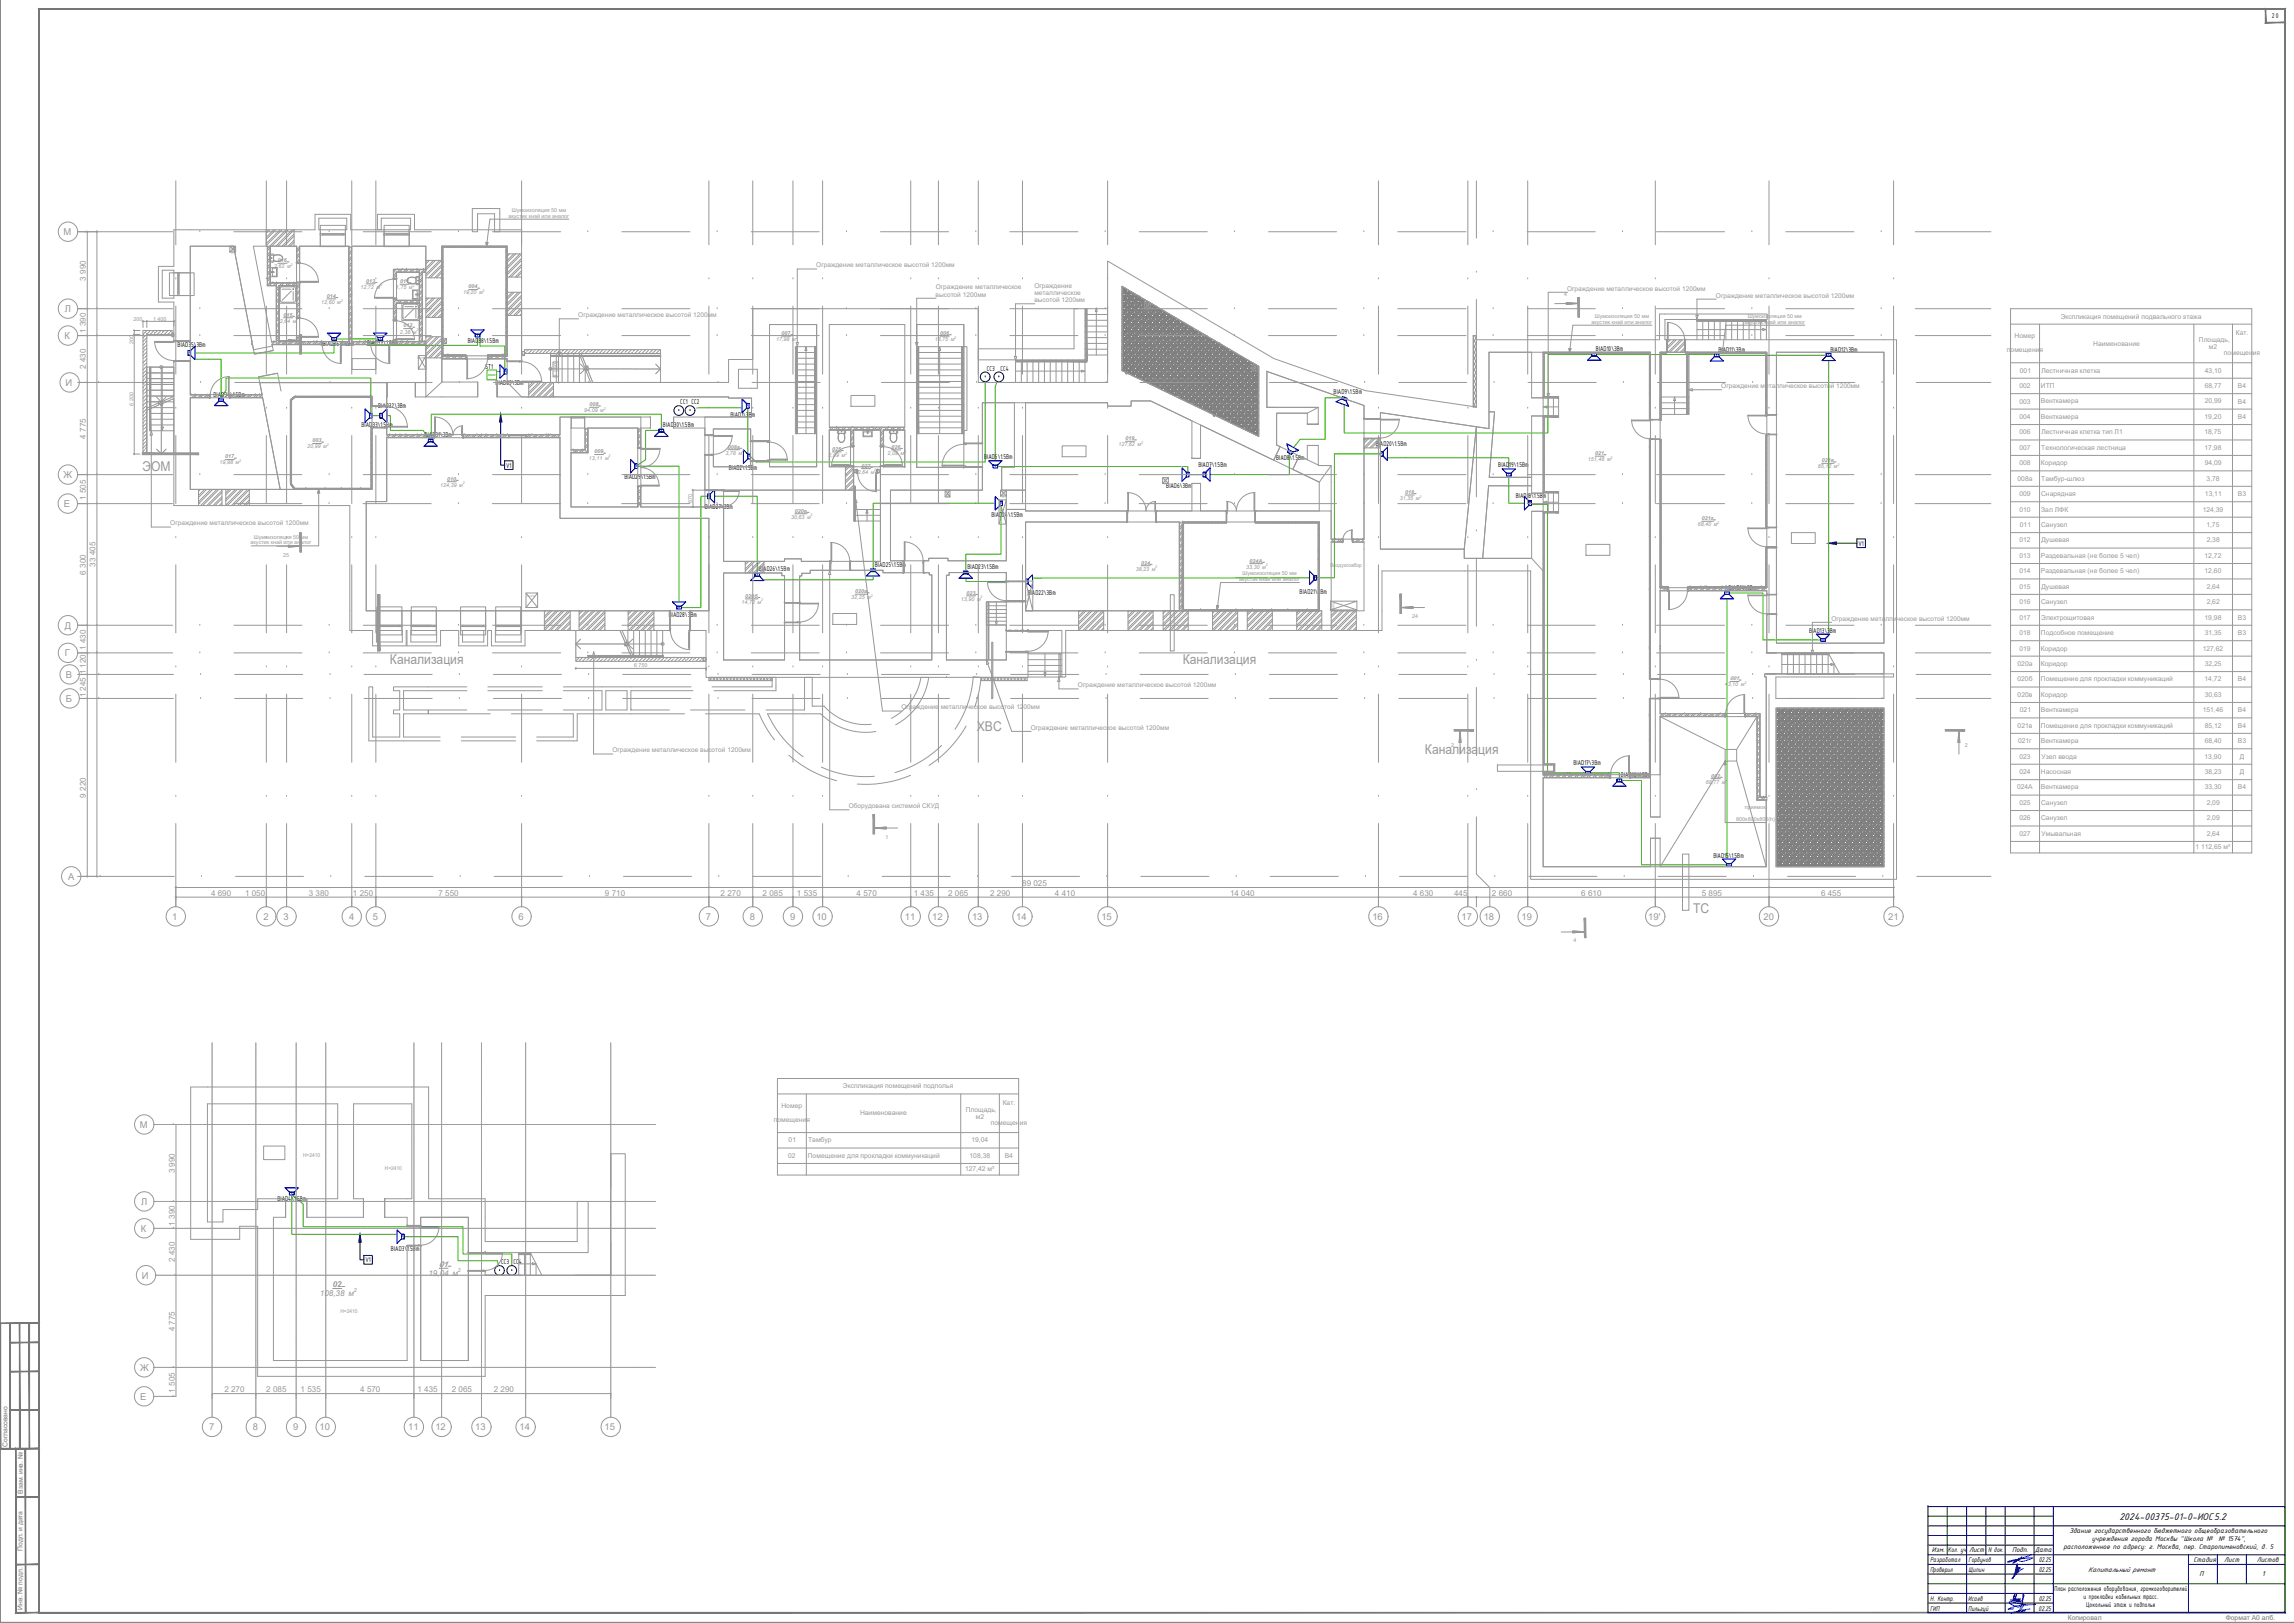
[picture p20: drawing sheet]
<svg xmlns="http://www.w3.org/2000/svg" width="1189mm" height="841mm" viewBox="0 0 1189 841" stroke-linecap="round" stroke-linejoin="round" font-family="sans-serif">
<defs><g id="words">
<g font-size="7" fill="#989898">
<text x="74" y="244">ЭОМ</text>
<text x="202" y="344">Канализация</text>
<text x="613" y="344">Канализация</text>
<text x="506" y="379">ХВС</text>
<text x="738" y="391">Канализация</text>
<text x="877" y="473">ТС</text>
</g>
<text font-size="5.4" x="1098" y="787">2024-00375-01-0-ИОС5.2</text>
<g font-size="4.9" fill="#989898">
<text x="33" y="122">М</text>
<text x="34" y="162">Л</text>
<text x="33" y="176">К</text>
<text x="34" y="200">И</text>
<text x="33" y="248">Ж</text>
<text x="33" y="263">Е</text>
<text x="34" y="326">Д</text>
<text x="34" y="340">Г</text>
<text x="34" y="351">В</text>
<text x="34" y="364">Б</text>
<text x="35" y="456">А</text>
<text x="89" y="477">1</text>
<text x="137" y="477">2</text>
<text x="147" y="477">3</text>
<text x="181" y="477">4</text>
<text x="193" y="477">5</text>
<text x="269" y="477">6</text>
<text x="366" y="477">7</text>
<text x="389" y="477">8</text>
<text x="409" y="477">9</text>
<text x="423" y="477">10</text>
<text x="469" y="477">11</text>
<text x="483" y="477">12</text>
<text x="504" y="477">13</text>
<text x="527" y="477">14</text>
<text x="571" y="477">15</text>
<text x="711" y="477">16</text>
<text x="757" y="477">17</text>
<text x="769" y="477">18</text>
<text x="789" y="477">19</text>
<text x="854" y="477">19'</text>
<text x="914" y="477">20</text>
<text x="979" y="477">21</text>
<text x="72" y="584">М</text>
<text x="73" y="624">Л</text>
<text x="73" y="638">К</text>
<text x="74" y="663">И</text>
<text x="73" y="710">Ж</text>
<text x="73" y="725">Е</text>
<text x="108" y="741">7</text>
<text x="131" y="741">8</text>
<text x="152" y="741">9</text>
<text x="166" y="741">10</text>
<text x="212" y="741">11</text>
<text x="226" y="741">12</text>
<text x="246" y="741">13</text>
<text x="269" y="741">14</text>
<text x="313" y="741">15</text>
</g>
<g font-size="4.2" fill="#989898">
<text x="45" y="145" transform="rotate(-90 45 145)">3 990</text>
<text x="45" y="173" transform="rotate(-90 45 173)">1 390</text>
<text x="45" y="191" transform="rotate(-90 45 191)">2 430</text>
<text x="45" y="227" transform="rotate(-90 45 227)">4 775</text>
<text x="45" y="259" transform="rotate(-90 45 259)">1 505</text>
<text x="50" y="294" transform="rotate(-90 50 294)">33 405</text>
<text x="45" y="298" transform="rotate(-90 45 298)">6 300</text>
<text x="45" y="337" transform="rotate(-90 45 337)">1 430</text>
<text x="45" y="349" transform="rotate(-90 45 349)">1 120</text>
<text x="45" y="361" transform="rotate(-90 45 361)">1 245</text>
<text x="45" y="413" transform="rotate(-90 45 413)">9 220</text>
<text x="530" y="459">89 025</text>
<text x="109" y="464">4 690</text>
<text x="127" y="464">1 050</text>
<text x="160" y="464">3 380</text>
<text x="183" y="464">1 250</text>
<text x="227" y="464">7 550</text>
<text x="314" y="464">9 710</text>
<text x="373" y="464">2 270</text>
<text x="395" y="464">2 085</text>
<text x="413" y="464">1 535</text>
<text x="444" y="464">4 570</text>
<text x="474" y="464">1 435</text>
<text x="491" y="464">2 065</text>
<text x="513" y="464">2 290</text>
<text x="547" y="464">4 410</text>
<text x="637" y="464">14 040</text>
<text x="732" y="464">4 630</text>
<text x="754" y="464">445</text>
<text x="773" y="464">2 660</text>
<text x="820" y="464">6 610</text>
<text x="882" y="464">5 895</text>
<text x="944" y="464">6 455</text>
<text x="91" y="608" transform="rotate(-90 91 608)">3 990</text>
<text x="91" y="635" transform="rotate(-90 91 635)">1 390</text>
<text x="91" y="654" transform="rotate(-90 91 654)">2 430</text>
<text x="228" y="656">01</text>
<text x="222" y="661">19,04 м</text>
<text x="166" y="672">108,38 м</text>
<text x="172" y="667">02</text>
<text x="91" y="690" transform="rotate(-90 91 690)">4 775</text>
<text x="91" y="722" transform="rotate(-90 91 722)">1 505</text>
<text x="116" y="721">2 270</text>
<text x="138" y="721">2 085</text>
<text x="156" y="721">1 535</text>
<text x="187" y="721">4 570</text>
<text x="216" y="721">1 435</text>
<text x="234" y="721">2 065</text>
<text x="256" y="721">2 290</text>
</g>
<g font-size="3.9">
<text x="1177" y="9">20</text>
<text x="92" y="180">BIAD35\3Вт</text>
<text x="167" y="179">BIAD36\1.5Вт</text>
<text x="190" y="179">BIAD37\1.5Вт</text>
<text x="242" y="178">BIAD38\1.5Вт</text>
<text x="827" y="182">BIAD10\3Вт</text>
<text x="891" y="182">BIAD11\3Вт</text>
<text x="949" y="182">BIAD12\3Вт</text>
<text x="251" y="191">ST1</text>
<text x="511" y="192">CC3</text>
<text x="518" y="192">CC4</text>
<text x="257" y="199">BIAD39\3Вт</text>
<text x="111" y="206">BIAD34\1.5Вт</text>
<text x="353" y="210">CC1 CC2</text>
<text x="691" y="204">BIAD9\1.5Вт</text>
<text x="196" y="212">BIAD32\3Вт</text>
<text x="379" y="216">BIAD1\3Вт</text>
<text x="187" y="221">BIAD33\1.5Вт</text>
<text x="344" y="221">BIAD30\1.5Вт</text>
<text x="220" y="227">BIAD31\3Вт</text>
<text x="713" y="231">BIAD20\1.5Вт</text>
<text x="510" y="238">BIAD5\1.5Вт</text>
<text x="661" y="238">BIAD8\1.5Вт</text>
<text x="262" y="242">V1</text>
<text x="378" y="244">BIAD2\1.5Вт</text>
<text x="621" y="242">BIAD7\1.5Вт</text>
<text x="776" y="242">BIAD19\1.5Вт</text>
<text x="324" y="248">BIAD29\1.5Вт</text>
<text x="604" y="253">BIAD6\3Вт</text>
<text x="786" y="258">BIAD18\1.5Вт</text>
<text x="365" y="264">BIAD27\3Вт</text>
<text x="514" y="268">BIAD24\1.5Вт</text>
<text x="963" y="283">V1</text>
<text x="453" y="294">BIAD25\1.5Вт</text>
<text x="393" y="296">BIAD26\1.5Вт</text>
<text x="501" y="295">BIAD23\1.5Вт</text>
<text x="896" y="306">BIAD14\3Вт</text>
<text x="533" y="308">BIAD22\3Вт</text>
<text x="674" y="308">BIAD21\3Вт</text>
<text x="347" y="319">BIAD28\3Вт</text>
<text x="938" y="328">BIAD13\3Вт</text>
<text x="815" y="396">BIAD17\3Вт</text>
<text x="840" y="403">BIAD16\1.5Вт</text>
<text x="888" y="445">BIAD15\1.5Вт</text>
<text x="144" y="622">BIAD4\1.5Вт</text>
<text x="203" y="648">BIAD3\1.5Вт</text>
<text x="189" y="654">V1</text>
<text x="260" y="655">CC3</text>
<text x="266" y="655">CC4</text>
<text x="1072" y="794">Здание государственного бюджетного общеобразовательного</text>
<text x="1069" y="803">расположенное по адресу: г. Москва, пер. Старопименовский, д. 5</text>
<text x="1084" y="799">учреждения города Москвы &quot;Школа №</text>
<text x="1150" y="799">№ 1574&quot;,</text>
<text x="1000" y="810">Разработал</text>
<text x="1001" y="804">Изм.</text>
<text x="1010" y="804">Кол. уч.</text>
<text x="1020" y="810">Горбунов</text>
<text x="1020" y="804">Лист</text>
<text x="1030" y="804">N док.</text>
<text x="1043" y="804">Подп.</text>
<text x="1055" y="804">Дата</text>
<text x="1057" y="810">02.25</text>
<text x="1137" y="809">Стадия</text>
<text x="1153" y="809">Лист</text>
<text x="1170" y="809">Листов</text>
<text x="1000" y="815">Проверил</text>
<text x="1020" y="815">Щипин</text>
<text x="1057" y="815">02.25</text>
<text x="1082" y="814">Капитальный ремонт</text>
<text x="1140" y="817">П</text>
<text x="1172" y="817">1</text>
<text x="1065" y="824">План расположения оборудования, громкоговорителей</text>
<text x="1000" y="830">Н. Контр.</text>
<text x="1020" y="830">Исаев</text>
<text x="1057" y="830">02.25</text>
<text x="1080" y="829">и прокладки кабельных трасс.</text>
<text x="1081" y="833">Цокольный этаж и подполье</text>
<text x="1000" y="835">ГИП</text>
<text x="1020" y="835">Пильгуй</text>
<text x="1057" y="835">02.25</text>
</g>
<g font-size="3.5" fill="#989898">
<text x="1068" y="165">Экспликация помещений подвального этажа</text>
<text x="1159" y="174">Кат.</text>
<text x="1044" y="175">Номер</text>
<text x="1085" y="179">Наименование</text>
<text x="1140" y="177">Площадь,</text>
<text x="1040" y="182">помещения</text>
<text x="1145" y="181">м2</text>
<text x="1153" y="184">помещения</text>
<text x="1047" y="193">001</text>
<text x="1058" y="193">Лестничная клетка</text>
<text x="1143" y="193">43,10</text>
<text x="1047" y="201">002</text>
<text x="1058" y="201">ИТП</text>
<text x="1143" y="201">68,77</text>
<text x="1160" y="201">В4</text>
<text x="1047" y="209">003</text>
<text x="1058" y="209">Венткамера</text>
<text x="1143" y="209">20,99</text>
<text x="1160" y="209">В4</text>
<text x="1047" y="217">004</text>
<text x="1058" y="217">Венткамера</text>
<text x="1143" y="217">19,20</text>
<text x="1160" y="217">В4</text>
<text x="1047" y="225">006</text>
<text x="1058" y="225">Лестничная клетка тип Л1</text>
<text x="1142" y="225">18,75</text>
<text x="1047" y="233">007</text>
<text x="1058" y="233">Технологическая лестница</text>
<text x="1143" y="233">17,98</text>
<text x="1047" y="241">008</text>
<text x="1058" y="241">Коридор</text>
<text x="1143" y="241">94,09</text>
<text x="1046" y="249">008а</text>
<text x="1058" y="249">Тамбур-шлюз</text>
<text x="1144" y="249">3,78</text>
<text x="1047" y="257">009</text>
<text x="1058" y="257">Снарядная</text>
<text x="1143" y="257">13,11</text>
<text x="1160" y="257">В3</text>
<text x="1047" y="265">010</text>
<text x="1058" y="265">Зал ЛФК</text>
<text x="1142" y="265">124,39</text>
<text x="1047" y="273">011</text>
<text x="1058" y="273">Санузел</text>
<text x="1143" y="273">1,75</text>
<text x="1047" y="281">012</text>
<text x="1058" y="281">Душевая</text>
<text x="1144" y="281">2,38</text>
<text x="1047" y="289">013</text>
<text x="1058" y="289">Раздевальная (не более 5 чел)</text>
<text x="1143" y="289">12,72</text>
<text x="1047" y="297">014</text>
<text x="1058" y="297">Раздевальная (не более 5 чел)</text>
<text x="1143" y="297">12,60</text>
<text x="1047" y="305">015</text>
<text x="1058" y="305">Душевая</text>
<text x="1144" y="305">2,64</text>
<text x="1047" y="313">016</text>
<text x="1058" y="313">Санузел</text>
<text x="1144" y="313">2,62</text>
<text x="1047" y="321">017</text>
<text x="1058" y="321">Электрощитовая</text>
<text x="1143" y="321">19,98</text>
<text x="1160" y="321">В3</text>
<text x="1047" y="329">018</text>
<text x="1058" y="329">Подсобное помещение</text>
<text x="1143" y="329">31,35</text>
<text x="1160" y="329">В3</text>
<text x="1047" y="337">019</text>
<text x="1058" y="337">Коридор</text>
<text x="1142" y="337">127,62</text>
<text x="1046" y="345">020а</text>
<text x="1058" y="345">Коридор</text>
<text x="1143" y="345">32,25</text>
<text x="1046" y="353">020б</text>
<text x="1058" y="353">Помещение для прокладки коммуникаций</text>
<text x="1143" y="353">14,72</text>
<text x="1160" y="353">В4</text>
<text x="1046" y="361">020в</text>
<text x="1058" y="361">Коридор</text>
<text x="1143" y="361">30,63</text>
<text x="1047" y="369">021</text>
<text x="1058" y="369">Венткамера</text>
<text x="1142" y="369">151,46</text>
<text x="1160" y="369">В4</text>
<text x="1046" y="377">021в</text>
<text x="1058" y="377">Помещение для прокладки коммуникаций</text>
<text x="1143" y="377">85,12</text>
<text x="1160" y="377">В4</text>
<text x="1046" y="385">021г</text>
<text x="1058" y="385">Венткамера</text>
<text x="1143" y="385">68,40</text>
<text x="1160" y="385">В3</text>
<text x="1047" y="393">023</text>
<text x="1058" y="393">Узел ввода</text>
<text x="1143" y="393">13,90</text>
<text x="1161" y="393">Д</text>
<text x="1047" y="401">024</text>
<text x="1058" y="401">Насосная</text>
<text x="1143" y="401">38,23</text>
<text x="1161" y="401">Д</text>
<text x="1045" y="409">024А</text>
<text x="1058" y="409">Венткамера</text>
<text x="1143" y="409">33,30</text>
<text x="1160" y="409">В4</text>
<text x="1047" y="417">025</text>
<text x="1058" y="417">Санузел</text>
<text x="1144" y="417">2,09</text>
<text x="1047" y="425">026</text>
<text x="1058" y="425">Санузел</text>
<text x="1144" y="425">2,09</text>
<text x="1047" y="433">027</text>
<text x="1058" y="433">Умывальная</text>
<text x="1144" y="433">2,64</text>
<text x="1138" y="440">1 112,65 м²</text>
<text x="437" y="564">Экспликация помещений подполья</text>
<text x="405" y="574">Номер</text>
<text x="520" y="573">Кат.</text>
<text x="401" y="581">помещения</text>
<text x="446" y="578">Наименование</text>
<text x="500" y="576">Площадь,</text>
<text x="506" y="580">м2</text>
<text x="514" y="583">помещения</text>
<text x="409" y="592">01</text>
<text x="419" y="592">Тамбур</text>
<text x="503" y="592">19,04</text>
<text x="408" y="600">02</text>
<text x="419" y="600">Помещение для прокладки коммуникаций</text>
<text x="502" y="600">108,38</text>
<text x="521" y="600">В4</text>
<text x="500" y="607">127,42 м²</text>
</g>
<g font-size="3.5" fill="#767676">
<text x="4" y="750" transform="rotate(-90 4 750)">Согласовано</text>
<text x="12" y="774" transform="rotate(-90 12 774)">Взам. инв. №</text>
<text x="12" y="804" transform="rotate(-90 12 804)">Подп. и дата</text>
<text x="12" y="834" transform="rotate(-90 12 834)">Инв. № подл.</text>
<text x="1072" y="839">Копировал</text>
<text x="1154" y="839">Формат А0 алб.</text>
</g>
<g font-size="3.4" fill="#989898">
<text x="423" y="139">Ограждение металлическое высотой 1200мм</text>
<text x="485" y="150">Ограждение металлическое</text>
<text x="536" y="149">Ограждение</text>
<text x="485" y="154">высотой 1200мм</text>
<text x="536" y="153">металлическое</text>
<text x="812" y="151">Ограждение металлическое высотой 1200мм</text>
<text x="889" y="154">Ограждение металлическое высотой 1200мм</text>
<text x="536" y="157">высотой 1200мм</text>
<text x="300" y="164">Ограждение металлическое высотой 1200мм</text>
<text x="892" y="201">Ограждение металлическое высотой 1200мм</text>
<text x="88" y="272">Ограждение металлическое высотой 1200мм</text>
<text x="949" y="322">Ограждение металлическое высотой 1200мм</text>
<text x="559" y="356">Ограждение металлическое высотой 1200мм</text>
<text x="467" y="368">Ограждение металлическое высотой 1200мм</text>
<text x="534" y="378">Ограждение металлическое высотой 1200мм</text>
<text x="317" y="390">Ограждение металлическое высотой 1200мм</text>
<text x="440" y="419">Оборудована системой СКУД</text>
</g>
<g font-size="2.8" fill="#989898">
<text x="264" y="113">акустик кнай или аналог</text>
<text x="265" y="110">Шумоизоляция 50 мм</text>
<text x="144" y="136">016</text>
<text x="142" y="139">2,62 м</text>
<text x="187" y="150">12,72 м</text>
<text x="190" y="147">013</text>
<text x="205" y="150">1,75 м</text>
<text x="207" y="147">011</text>
<text x="243" y="149">004</text>
<text x="169" y="154">014</text>
<text x="240" y="153">19,20 м</text>
<text x="811" y="154">4</text>
<text x="166" y="157">12,60 м</text>
<text x="69" y="166">200</text>
<text x="79" y="166">1 400</text>
<text x="145" y="167">2,64 м</text>
<text x="147" y="164">015</text>
<text x="825" y="168">акустик кнай или аналог</text>
<text x="827" y="165">Шумоизоляция 50 мм</text>
<text x="904" y="168">акустик кнай или аналог</text>
<text x="906" y="165">Шумоизоляция 50 мм</text>
<text x="207" y="173">2,38 м</text>
<text x="209" y="170">012</text>
<text x="405" y="174">007</text>
<text x="487" y="174">006</text>
<text x="69" y="178" transform="rotate(-90 69 178)">200</text>
<text x="402" y="177">17,98 м</text>
<text x="484" y="177">18,75 м</text>
<text x="289" y="195" transform="rotate(-90 289 195)">1 350</text>
<text x="69" y="210" transform="rotate(-90 69 210)">6 200</text>
<text x="303" y="214">94,09 м</text>
<text x="306" y="210">008</text>
<text x="159" y="232">20,99 м</text>
<text x="162" y="229">003</text>
<text x="377" y="232">008а</text>
<text x="431" y="234">025</text>
<text x="462" y="233">026</text>
<text x="580" y="231">127,62 м</text>
<text x="583" y="228">019</text>
<text x="117" y="238">017</text>
<text x="305" y="238">13,11 м</text>
<text x="308" y="235">009</text>
<text x="376" y="236">3,78 м</text>
<text x="429" y="237">2,09 м</text>
<text x="460" y="236">2,09 м</text>
<text x="823" y="239">151,46 м</text>
<text x="827" y="236">021</text>
<text x="944" y="240">021в</text>
<text x="114" y="241">19,98 м</text>
<text x="445" y="245">2,64 м</text>
<text x="446" y="242">027</text>
<text x="942" y="243">85,12 м</text>
<text x="232" y="249">010</text>
<text x="228" y="252">124,39 м</text>
<text x="728" y="256">018</text>
<text x="359" y="261" transform="rotate(-90 359 261)">870</text>
<text x="725" y="259">31,35 м</text>
<text x="410" y="269">30,63 м</text>
<text x="412" y="266">020в</text>
<text x="882" y="270">021г</text>
<text x="880" y="273">68,40 м</text>
<text x="132" y="279">Шумоизоляция 50</text>
<text x="156" y="279">мм</text>
<text x="130" y="282">акустик кнай или аналог</text>
<text x="147" y="289">25</text>
<text x="591" y="293">024</text>
<text x="648" y="291">024А</text>
<text x="689" y="294">Воздухозабор</text>
<text x="589" y="296">38,23 м</text>
<text x="644" y="298">Шумоизоляция 50 мм</text>
<text x="646" y="295">33,30 м</text>
<text x="642" y="301">акустик кнай или аналог</text>
<text x="386" y="310">020б</text>
<text x="441" y="310">32,25 м</text>
<text x="443" y="307">020а</text>
<text x="498" y="311">13,90 м</text>
<text x="501" y="308">023</text>
<text x="384" y="313">14,72 м</text>
<text x="732" y="320">24</text>
<text x="329" y="346">6 750</text>
<text x="897" y="353">001</text>
<text x="894" y="356">43,10 м</text>
<text x="752" y="387">2</text>
<text x="1018" y="387">2</text>
<text x="884" y="406">68,77 м</text>
<text x="887" y="403">002</text>
<text x="904" y="419">приямок</text>
<text x="900" y="426">800х800х800(h)</text>
<text x="459" y="435">1</text>
<text x="816" y="488">4</text>
<text x="157" y="600">H=2410</text>
<text x="199" y="606">H=2410</text>
<text x="237" y="659">2</text>
<text x="183" y="670">2</text>
<text x="176" y="680">H=2410</text>
</g>
<g font-size="1.8" fill="#989898">
<text x="151" y="138">2</text>
<text x="197" y="148">2</text>
<text x="214" y="149">2</text>
<text x="250" y="151">2</text>
<text x="177" y="156">2</text>
<text x="154" y="166">2</text>
<text x="216" y="172">2</text>
<text x="412" y="175">2</text>
<text x="495" y="175">2</text>
<text x="313" y="212">2</text>
<text x="169" y="231">2</text>
<text x="591" y="230">2</text>
<text x="124" y="239">2</text>
<text x="315" y="237">2</text>
<text x="385" y="234">2</text>
<text x="438" y="236">2</text>
<text x="469" y="235">2</text>
<text x="835" y="238">2</text>
<text x="453" y="244">2</text>
<text x="952" y="241">2</text>
<text x="240" y="251">2</text>
<text x="736" y="258">2</text>
<text x="420" y="268">2</text>
<text x="890" y="271">2</text>
<text x="656" y="293">2</text>
<text x="599" y="294">2</text>
<text x="394" y="312">2</text>
<text x="451" y="309">2</text>
<text x="508" y="310">2</text>
<text x="904" y="354">2</text>
<text x="894" y="405">2</text>
</g>
<g font-size="1.4" fill="#989898">
<text x="121" y="132" transform="rotate(-90 121 132)">ПотПр</text>
<text x="595" y="161" transform="rotate(-90 595 161)">ПотПр</text>
<text x="231" y="179" transform="rotate(-90 231 179)">ПотПр</text>
<text x="216" y="186">ПотПр</text>
<text x="649" y="193" transform="rotate(-59 649 193)">ПотПр</text>
<text x="604" y="251" transform="rotate(-90 604 251)">ПотПр</text>
<text x="492" y="258" transform="rotate(-90 492 258)">ПотПр</text>
<text x="520" y="258" transform="rotate(-90 520 258)">ПотПр</text>
<text x="520" y="268" transform="rotate(-90 520 268)">ПотПр</text>
<text x="273" y="309">ПотПр</text>
<text x="533" y="311" transform="rotate(-89 533 311)">ПотПр</text>
<text x="692" y="316" transform="rotate(-90 692 316)">ПотПр</text>
</g>
</g></defs>
<path d="M255 194l2-1h5v-14h-13v-4l-2-1v5h-57l7-3h-24v-1v8h-75l3 3h14v21l2-5v-6h75v19h10v8h17l4 5 1-13h119v8h-8v15l-5 4h22v73h11v-58h29v41l4 2h57v-39h66v26h-18v14h31l3-1 157-1v-64h24l3 2h63v24h20v139h37v4h12v44h45l-1-3v-138h19v25h31l3-3v-145h-146v40h-105v-17l-10-1v22h-13l-6 7v11h-52v-4h-100v-42l2-5M511 195v44h-119l-4-4v-25l-3 1h-23l-4 2M259 658l-1-5h-21v-12h-28l-3-1h-55v-22v1l6 5v12h83v14h25v8" fill="none" stroke="#2eb800" stroke-width=".52"/>
<path d="M259 215l1 4h-1zM948 282l4-1v1zM187 640v4h-1z" fill="#000" stroke="#000" stroke-width=".52"/>
<path d="M259 219v22h3M262 239h4v4h-4zM962 279h5v5h-5zM952 282h10M187 644v9h2M189 651h4v4h-4z" fill="none" stroke="#000" stroke-width=".52"/>
<!-- layer: RC-SW-06-03 -->
<g fill="#fff" stroke="#fff" stroke-width=".52">
<path d="M99 182l2 4-2-2zM99 182l2 4v-7z"/>
<path d="M97 182h2v2zM97 182v2h2z"/>
<path d="M111 210l2-2h3zM111 210h7l-2-2z"/>
<path d="M113 208l3-1v1zM113 207v1l3-1z"/>
<path d="M189 212l2 2v3zM189 212v7l2-2z"/>
<path d="M191 214l2 3h-2zM191 214l2 3v-3z"/>
<path d="M222 229h2l-4 2zM220 231h7l-3-2z"/>
<path d="M222 229l2-1v1zM222 228v1l2-1z"/>
<path d="M351 314l4-2-2 2zM348 312l3 2 4-2z"/>
<path d="M351 314h2l-2 2zM351 316h2v-2z"/>
<path d="M259 189l2 2v3zM259 189v7l2-2z"/>
<path d="M261 191l2 3h-2zM261 191l2 3v-3z"/>
<path d="M198 214l2 5-2-2zM200 212l-2 2 2 5z"/>
<path d="M197 214h1v3zM197 214v3h1z"/>
<path d="M327 238l2 2v3zM327 238v7l2-2z"/>
<path d="M329 240l1 3h-1zM329 240l1 3v-3z"/>
<path d="M368 256l2 5-2-3zM370 254l-2 2 2 5z"/>
<path d="M367 256h1v2zM367 256v2h1z"/>
<path d="M342 224h2l-5 2zM339 226h7l-2-2z"/>
<path d="M342 224l2-2v2zM342 222v2l2-2z"/>
<path d="M172 175l5-2-3 2zM170 173l2 2 5-2z"/>
<path d="M172 175h2l-2 1zM172 176h2v-1z"/>
<path d="M196 175l5-2-3 2zM194 173l2 2 5-2z"/>
<path d="M196 175h2l-2 1zM196 176h2v-1z"/>
<path d="M515 241l4-2-2 2zM512 239l3 2 4-2z"/>
<path d="M515 241h2l-2 1zM515 242h2v-1z"/>
<path d="M385 233l3 2v3zM385 233v7l3-2z"/>
<path d="M388 235l1 3h-1zM388 235l1 3v-3z"/>
<path d="M246 173l5-2-2 2zM244 171l2 2 5-2z"/>
<path d="M246 173h3l-3 2zM246 175h3v-2z"/>
<path d="M385 207l2 2v3zM385 207v7l2-2z"/>
<path d="M387 209l1 3h-1zM387 209l1 3v-3z"/>
<path d="M613 242l2 3v2zM613 242v7l2-2z"/>
<path d="M615 245l1 2h-1zM615 245l1 2v-2z"/>
<path d="M625 245l2 4-2-2zM625 245l2 4v-7z"/>
<path d="M623 245h2v2zM623 245v2h2z"/>
<path d="M668 233h5l-3 1zM667 230l1 3h5z"/>
<path d="M668 233l2 1h-3zM667 234l2 1 1-1z"/>
<path d="M692 208l3-1 3 1zM692 208l7 3-1-3z"/>
<path d="M695 207l3-1v2zM696 205l-1 2 3-1z"/>
<path d="M516 257l2 3v2zM516 257v7l2-2z"/>
<path d="M518 260l1 2h-1zM518 260l1 2v-2z"/>
<path d="M499 297h3l-5 3zM497 300h7l-2-3z"/>
<path d="M499 297l3-1v1zM499 296v1l3-1z"/>
<path d="M451 296h3l-5 2zM449 298h7l-2-2z"/>
<path d="M451 296l3-1v1zM451 295v1l3-1z"/>
<path d="M391 299h3l-5 2zM389 301h7l-2-2z"/>
<path d="M391 299l3-2v2zM391 297v2l3-2z"/>
<path d="M533 300l2 5-2-2zM535 298l-2 2 2 5z"/>
<path d="M531 300h2v3zM531 300v3h2z"/>
<path d="M781 245l4-2-2 2zM778 243l3 2 4-2z"/>
<path d="M781 245h2l-2 2zM781 247h2v-2z"/>
<path d="M889 185h2l-5 2zM886 187h7l-2-2z"/>
<path d="M889 185l2-2v2zM889 183v2l2-2z"/>
<path d="M825 184h2l-4 3zM823 187h7l-3-3z"/>
<path d="M825 184l2-1v1zM825 183v1l2-1z"/>
<path d="M892 310l2-2h2zM892 310h6l-2-2z"/>
<path d="M894 308l2-1v1zM894 307v1l2-1z"/>
<path d="M838 405h2l-4 2zM836 407h7l-3-2z"/>
<path d="M838 405l2-1v1zM838 404v1l2-1z"/>
<path d="M822 400l4-3-2 3zM819 397l3 3 4-3z"/>
<path d="M822 400h2l-2 1zM822 401h2v-1z"/>
<path d="M895 447l5-2-3 2zM893 445l2 2 5-2z"/>
<path d="M895 447h2l-2 2zM895 449h2v-2z"/>
<path d="M944 331l4-2-2 2zM941 329l3 2 4-2z"/>
<path d="M944 331h2l-2 1zM944 332h2v-1z"/>
<path d="M946 185h3l-5 2zM944 187h7l-2-2z"/>
<path d="M946 185l3-2v2zM946 183v2l3-2z"/>
<path d="M790 257l2 3v2zM790 257v7l2-2z"/>
<path d="M792 260l2 2h-2zM792 260l2 2v-2z"/>
<path d="M679 296l2 2v3zM679 296v7l2-2z"/>
<path d="M681 298l1 3h-1zM681 298l1 3v-3z"/>
<path d="M717 234l2 5-2-3zM719 232l-2 2 2 5z"/>
<path d="M715 234h2v2zM715 234v2h2z"/>
<path d="M206 637l2 3v2zM206 637v7l2-2z"/>
<path d="M208 640l1 2h-1zM208 640l1 2v-2z"/>
<path d="M150 618l5-2-3 2zM148 616l2 2 5-2z"/>
<path d="M150 618h2l-2 1zM150 619h2v-1z"/>
</g>
<g fill="none" stroke="#00f" stroke-width=".52">
<path d="M172 175l-2-2h7l-3 2h-2v1h2v-1v1h-2v-1l-2-2h7l-3 2h-2h2M173 176h.1M196 175l-2-2h7l-3 2h-2v1h2v-1v1h-2v-1l-2-2h7l-3 2h-2h2M197 176h.1M246 173l-2-2h7l-2 2h-3v2h3v-2v2h-3v-2l-2-2h7l-2 2h-3h3M247 174h.1M98 183h.1M99 182l2-3v7l-2-2v-2h-2v2h2h-2v-2h2l2-3v7l-2-2v-2v2M261 191v3v-3l-2-2v7l2-2h2v-3h-2h2v3h-2v-3l-2-2v7l2-2M262 193h.1M825 184h2h-2l-2 3h7l-3-3v-1h-2v1v-1h2v1h-2l-2 3h7l-3-3M826 184h.1"/>
<path d="M889 185h2h-2l-3 2h7l-2-2v-2h-2v2v-2h2v2h-2l-3 2h7l-2-2M890 184h.1M946 185h3h-3l-2 2h7l-2-2v-2h-3v2v-2h3v2h-3l-2 2h7l-2-2M948 184h.1M113 208h3h-3l-2 2h7l-2-2v-1h-3v1v-1h3v1h-3l-2 2h7l-2-2M115 207h.1M191 214v3v-3l-2-2v7l2-2h2v-3h-2h2v3h-2v-3l-2-2v7l2-2M192 215h.1M197 215h.1M198 214l2-2v7l-2-2v-3h-1v3h1h-1v-3h1l2-2v7l-2-2v-3v3M387 209v3v-3l-2-2v7l2-2h1v-3h-1h1v3h-1v-3l-2-2v7l2-2M388 210h.1"/>
<path d="M695 207l3 1-3-1-3 1 7 3-1-3v-2l-2-1-1 2 1-2 2 1v2l-3-1-3 1 7 3-1-3M697 207h.1M222 229h2h-2l-2 2h7l-3-2v-1h-2v1v-1h2v1h-2l-2 2h7l-3-2M223 228h.1M342 224h2h-2l-3 2h7l-2-2v-2h-2v2v-2h2v2h-2l-3 2h7l-2-2M343 223h.1M388 235v3v-3l-3-2v7l3-2h1v-3h-1h1v3h-1v-3l-3-2v7l3-2M388 237h.1M668 233l-1-3 6 3-3 1-2-1-1 1 2 1 1-1-1 1-2-1 1-1-1-3 6 3-3 1-2-1 2 1M669 234h.1M716 235h.1M717 234l2-2v7l-2-3v-2h-2v2h2h-2v-2h2l2-2v7l-2-3v-2v2"/>
<path d="M329 240v3v-3l-2-2v7l2-2h1v-3h-1h1v3h-1v-3l-2-2v7l2-2M330 242h.1M367 257h.1M368 256l2-2v7l-2-3v-2h-1v2h1h-1v-2h1l2-2v7l-2-3v-2v2M515 241l-3-2h7l-2 2h-2v1h2v-1v1h-2v-1l-3-2h7l-2 2h-2h2M516 242h.1M518 260v2v-2l-2-3v7l2-2h1v-2h-1h1v2h-1v-2l-2-3v7l2-2M615 245v2v-2l-2-3v7l2-2h1v-2h-1h1v2h-1v-2l-2-3v7l2-2M616 246h.1M624 246h.1M625 245l2-3v7l-2-2v-2h-2v2h2h-2v-2h2l2-3v7l-2-2v-2v2M781 245l-3-2h7l-2 2h-2v2h2v-2v2h-2v-2l-3-2h7l-2 2h-2h2"/>
<path d="M782 246h.1M792 260v2v-2l-2-3v7l2-2h2v-2h-2h2v2h-2v-2l-2-3v7l2-2M519 261h.1M793 261h.1M391 299h3h-3l-2 2h7l-2-2v-2h-3v2v-2h3v2h-3l-2 2h7l-2-2M392 298h.1M451 296h3h-3l-2 2h7l-2-2v-1h-3v1v-1h3v1h-3l-2 2h7l-2-2M453 296h.1M499 297h3h-3l-2 3h7l-2-3v-1h-3v1v-1h3v1h-3l-2 3h7l-2-3M501 297h.1M681 298v3v-3l-2-2v7l2-2h1v-3h-1h1v3h-1v-3l-2-2v7l2-2M682 299h.1"/>
<path d="M351 314l-3-2h7l-2 2h-2v2h2v-2v2h-2v-2l-3-2h7l-2 2h-2h2M352 315h.1M532 301h.1M533 300l2-2v7l-2-2v-3h-2v3h2h-2v-3h2l2-2v7l-2-2v-3v3M894 308h2h-2l-2 2h6l-2-2v-1h-2v1v-1h2v1h-2l-2 2h6l-2-2M895 307h.1M944 331l-3-2h7l-2 2h-2v1h2v-1v1h-2v-1l-3-2h7l-2 2h-2h2M945 332h.1M822 400l-3-3h7l-2 3h-2v1h2v-1v1h-2v-1l-3-3h7l-2 3h-2h2M823 400h.1M838 405h2h-2l-2 2h7l-3-2v-1h-2v1v-1h2v1h-2l-2 2h7l-3-2M839 404h.1"/>
<path d="M895 447l-2-2h7l-3 2h-2v2h2v-2v2h-2v-2l-2-2h7l-3 2h-2h2M896 448h.1M150 618l-2-2h7l-3 2h-2v1h2v-1v1h-2v-1l-2-2h7l-3 2h-2h2M151 618h.1M208 640v2v-2l-2-3v7l2-2h1v-2h-1h1v2h-1v-2l-2-3v7l2-2M209 641h.1"/>
</g>
<path d="M510 193h1M517 193h1M351 210h1M357 210h1M258 656h2M265 656h1" fill="none" stroke="#fff" stroke-width=".52"/>
<g fill="#fff" stroke="#fff" stroke-width=".52">
<path d="M352 215l2-1zM351 215h1l2-1zM351 215l3-1zM350 214l1 1 3-1zM350 214l4-1v1zM350 214l4-1zM350 214l4-2v1zM349 213l1 1 4-2zM349 213l5-2v1zM350 212l-1 1 5-2zM350 212l3-1h1zM350 211v1l3-1zM350 211h3zM350 211l2-1z"/>
<path d="M358 215l2-1zM357 215h1l2-1zM357 215l3-1zM356 214l1 1 3-1zM356 214l4-1v1zM355 214h1l4-1zM355 214l5-2v1zM355 213v1l5-2zM355 213l5-2v1zM355 212v1l5-2zM355 212l4-1h1zM356 211l-1 1 4-1zM356 211h3zM356 211l2-1z"/>
<path d="M511 198l2-1zM510 198h1l2-1zM510 198l3-2v1zM509 197l1 1 3-2zM509 197l4-2v1zM508 196l1 1 4-2zM508 196l5-2v1zM508 195v1l5-2zM508 195l5-1zM508 194v1l5-1zM508 194l4-1 1 1zM509 193l-1 1 4-1zM509 193h3zM509 193h2z"/>
<path d="M518 198l2-1zM517 198h1l2-1zM517 198l3-2v1zM516 197l1 1 3-2zM516 197l4-2v1zM515 196l1 1 4-2zM515 196l5-2v1zM515 195v1l5-2zM515 195l5-1zM515 194v1l5-1zM515 194l4-1 1 1zM516 193l-1 1 4-1zM516 193h3zM516 193h2z"/>
<path d="M259 661l2-1zM258 661h1l2-1zM258 661l3-2v1zM257 660l1 1 3-2zM257 660l4-2v1zM257 659v1l4-2zM257 659l4-1zM256 658l1 1 4-1zM256 658l5-1v1zM257 657l-1 1 5-1zM257 657l3-1 1 1zM257 656v1l3-1zM257 656h3zM257 656h3z"/>
<path d="M265 661l2-1zM264 661h1l2-1zM264 661l4-2-1 1zM263 660l1 1 4-2zM263 660l5-2v1zM263 659v1l5-2zM263 659l5-1zM263 658v1l5-1zM263 658l4-1 1 1zM263 657v1l4-1zM263 657l4-1v1zM264 656l-1 1 4-1zM264 656h3zM264 656h2z"/>
</g>
<g fill="none" stroke="#000" stroke-width=".52">
<path d="M511 195h.1M518 195h.1M352 213h.1M358 213h.1M259 658h.1M265 658h.1"/>
<circle cx="511" cy="195" r="2.5"/>
<circle cx="518" cy="195" r="2.5"/>
<circle cx="352" cy="213" r="2.5"/>
<circle cx="358" cy="213" r="2.5"/>
<circle cx="259" cy="658" r="2.5"/>
<circle cx="265" cy="658" r="2.5"/>
</g>
<path d="M252 192v5M257 192v5" fill="none" stroke="#fff" stroke-width=".52"/>
<g fill="#fff" stroke="#fff" stroke-width=".52">
<path d="M252 192v5l5-5zM257 192v5h-5z"/>
<path d="M257 192l-5 5h5zM252 192h5l-5 5z"/>
</g>
<path d="M252 192h5v5h-5zM253 194h4" fill="none" stroke="#00b82e" stroke-width=".52"/>
<g fill="none" stroke="#989898" stroke-width=".52">
<path d="M91 94v33M138 94v33M149 94v33M182 94v33M195 94v33M270 94v100M367 94v33M390 94v33M411 94v33M426 94v33M472 94v33M486 94v33"/>
<path d="M507 94v33M530 94v33M574 94v33M714 94v33M761 94v33M765 94v29M792 94v33M858 94v33M917 94v33M981 94v33M45 120h.1M45 120v335"/>
<path d="M50 120h.1M138 119v9h14M139 119l-1 1M140 119l-2 2M142 119l-4 4M143 119l-5 5M145 119l-7 7M146 119l-8 8M148 119l-9 10M149 119l-8 9M151 119l-8 9M152 119v9"/>
<path d="M152 119l-8 9M165 113h15v6h-15zM166 119v3M166 119v-2h13v2M166 119v2h1v1h-1M179 119v3M179 119v2h-1v1h1M199 119v3M199 119v-2h13v2M199 119v2h1v1h-1M212 119v3M212 119v2h-1v1h1"/>
<path d="M245 108h14v12h-3v-9h-9v9h-2zM270 119h-55v-8h-19v8h2v-6h15v6h-31v-8h-19v8h-73v19h-8v19h8v20h9M295 114h-41l-2 12M40 120h11M50 120h39M50 120v335M99 128h22l10 53 10-2h80v27l8-8v-12h34v12l7 8h108h11v10h-24v47h-33v-47h-42v9h-90v-27h-65l1 6h-37zM104 120h.1M119 128l3 3M121 120h35M122 128l-3 3h3v-3h-3v3M138 128h-7l10 49"/>
<path d="M138 128v20h5v29h-2M139 129h.1M139 138h.1M139 139h.1M139 134h.1M139 128v20M140 128v19M140 134h.1M140 140h.1M140 129l-1 1M140 132l-1 1M140 135l-1 1"/>
<path d="M140 131l-1 1M140 134l-1 1M140 138l-1 1M140 137l-1 1M140 132h4a2 2 0 0 1 2 2 2 2 0 0 1-2 1h-4zM140 132a1 1 0 0 1 2 0 1 1 0 0 1 0 1v3h-2zM140 139h4v4h-4M140 128h14v19h-14zM140 128v19h14M142 133a2.7 2.7 0 0 1 2-1 2.7 2.7 0 0 1 2 2 3 3 0 0 1-4 1zM144 136h5M149 136h1"/>
<path d="M152 122l-5 6M152 126l-2 2M152 121l-6 7M152 124l-3 4M152 128h2v8M154 136h.1M154 136h1h-1M154 134h.1M154 130h.1M154 128v8M154 136h1M154 136h1l-1 1z"/>
<path d="M155 136v-8h26v49M155 129l-1 1M155 132l-1 2M155 136h-1M155 128l-1 1M155 131l-1 2M155 135l-1 1M155 134h.1M155 129h.1M155 136a10 10 0 0 1 10 10M155 128h26v49h-26zM155 136h1z"/>
<path d="M155 136h.1M166 122v6h13v-6M166 122v-1v1M167 121h11M167 122h11M171 120h.1M179 122v-1v1M181 135h.1M181 130h.1M181 128v49h-4M181 129l1-1v49h10l-1 1M181 128h.1"/>
<path d="M182 139l-1 2M182 131l-1 1M182 134l-1 1M182 137l-1 1M182 130l-1 1M182 133l-1 1M182 136l-1 1M182 139h.1M182 134h.1M182 130h.1M182 128h39v12h-17v37h-22zM188 120h35"/>
<path d="M199 122v6h13v-6M199 122v-1v1M200 121h11M200 122h11M205 140l-1 1M206 140h.1M207 140l-1 1M208 140l-1 1M208 140h.1M210 140l-1 1M211 140h.1M211 140l-1 1"/>
<path d="M212 122v-1v1M214 140l-2 1M215 140l-2 1M216 140h.1M217 140l-2 1M218 140l-1 1M220 140h.1M220 140l-3 2M221 140h-17v4M221 140h-17v4h1M221 135h8M221 135v1"/>
<path d="M223 135l-2 2M225 135l-4 4M226 135l-6 6M228 135l-7 7M229 135l-8 8M229 128h34v56h-34zM229 137l-7 7M229 135l1 1M229 132l1 1M229 129l1 1M229 128h.1M230 128h32"/>
<path d="M230 128v56M230 139l-1-1-6 6M230 139l-5 5M230 128v57M230 130l-1 1M230 133l-1 1M230 136l-1 1M230 136h.1M230 138h.1M230 128h.1M231 128h.1M232 128h.1"/>
<path d="M233 128h.1M233 128h1M235 128h-1M235 128h.1M236 128h.1M237 128h.1M238 120h.1M238 128h.1M239 128h.1M240 128h-1M240 128h1M242 128h-1"/>
<path d="M242 128h.1M243 128h.1M244 128h.1M245 128h.1M246 128h.1M247 128h-1M247 128h1M248 128h.1M249 128h.1M250 128h.1M251 128h.1M252 126h1l-1 2z"/>
<path d="M252 128h.1M252 128h1M254 128h-1M254 128h.1M255 120h36M255 128h.1M256 128h.1M257 128h.1M258 128h.1M259 128h.1M259 128h1M261 128h-1"/>
<path d="M261 128h.1M262 128v57M262 128h.1M262 130h.1M262 139h.1M262 128v56M262 139l1 1M262 136l1 1M262 133l1 1M262 130l1 1M263 132h7M263 130l-1 1"/>
<path d="M263 136l-1 1M263 139l-1 1M263 132h.1M264 132l-2 2M266 132l-3 3M267 132l-4 4M269 132l-6 6M270 132l-7 7M270 135l-7 7M270 138l-5 6M270 134l-7 7M270 137l-6 7"/>
<path d="M305 120h.1M322 120h36M372 120h.1M389 120h36M423 139h-10v38M439 120h.1M456 120h36M506 120h.1M523 120h36M573 120h.1M590 120h36M640 120h.1"/>
<path d="M657 120h36M707 120h.1M724 120h36M774 120h.1M791 120h36M841 120h.1M858 120h36M908 120h.1M926 120h35M975 120h.1M993 120h39M40 160h10"/>
<path d="M45 160h.1M50 160h39M50 160h.1M84 140h6v15h-6zM90 141h3M90 153h3M90 141h-2v12h2M90 153h2v-1h1v1M90 141h2v2h1v-2M91 145h.1M91 159v35M92 143v9"/>
<path d="M92 153h1M93 141h8v12h-8M93 153h-1h1M93 141h-1h1M93 143v9M104 160h.1M121 160h35M138 145h.1M138 159v35M139 148h.1M139 140h.1M139 143h.1"/>
<path d="M139 148h4v29h-2M139 147v1M140 142h.1M140 147l-1 1M140 144l-1 2M140 141l-1 1M140 140l-1 1M140 143l-1 2M140 143h.1M140 148h.1M141 147l-1 1M141 141h.1"/>
<path d="M141 141h-1h1M141 147h.1M141 141h1M141 143v-4h2v4M141 143h2M142 147h.1M142 141h.1M142 141h-1M143 147l-1 1M143 156h.1M143 151h.1M143 147h.1"/>
<path d="M144 147l-1 1M144 153l-1 1M144 159l-1 1M144 149l-1 2M144 156l-1 1M144 148l-1 1M144 151l-1 2M144 155l-1 1M144 158l-1 1M145 150h.1M145 159h.1M145 160h.1"/>
<path d="M145 155h.1M145 148h9v29h-9zM145 151h.1M145 148h9v9h-9zM145 148v29h9M145 149h8v7h-8zM146 147l-1 1M146 150h5M146 148h.1M147 147l-1 1M149 145h.1M149 159v35"/>
<path d="M149 148h.1M149 147l-1 1M150 147h.1M150 147l-1 1M150 148h.1M151 151l-5 5M152 151v5M152 148h.1M152 147h.1M152 147l-1 1M153 147l-1 1M154 146v1z"/>
<path d="M154 146h.1M154 146h1h-1M154 148h-10v29h10M154 146v2h-9M154 148v17M154 150h.1M154 152h.1M154 146v19M154 146l-14 1M154 146h1v19h-1M154 146h1zM155 147l-1 1"/>
<path d="M155 148l-1 2M155 151l-1 2M155 155l-1 1M155 158l-1 1M155 150l-1 2M155 154l-1 1M155 157l-1 1M155 160l-1 1M155 146l1 1zM155 146h1zM155 147h.1M156 146h8z"/>
<path d="M156 146h8M164 146h1zM169 155h5M171 160h.1M174 154h1M181 158h.1M181 153h.1M181 149h.1M181 144h.1M182 159l-1 2M182 158l-1 2M182 140l-1 2"/>
<path d="M182 144l-1 1M182 147l-1 1M182 150l-1 1M182 143l-1 1M182 146l-1 1M182 153l-1 1M182 156l-1 2M182 149l-1 1M182 152l-1 1M182 155l-1 1M182 143h.1M182 157h.1"/>
<path d="M182 153h.1M182 145h.1M188 160h35M190 147h4M194 154h1zM194 146h1M195 145h.1M195 159v35M195 154h8zM195 154h8M203 154h1zM204 144v1z"/>
<path d="M204 155h.1M204 145a10 10 0 0 0-10 9M204 144l1 1zM204 154h1v1zM204 144h.1M204 157h.1M204 155v11l1-1M205 155l-1 1M205 155h-1v11h1M205 155h1M205 144l1 1zM205 155h1z"/>
<path d="M205 144h-1h2M205 144h1M205 155h-1h2M205 155l-1 2M205 159l-1 1M205 158l-1 1M205 144v-3h12v15M205 155v1h12M205 143l-1 1M205 142l-1 1M206 141h11v15h-11zM206 157h11v20h-11z"/>
<path d="M206 144h-1M206 144v1zM206 155h.1M206 157h11M206 155v1h11M206 141h11M206 141v3M206 157v9M207 156l-1 1M207 157h.1M207 147h5M208 156l-1 1"/>
<path d="M208 141h.1M208 157h9v9h-9zM209 158h7v7h-7zM210 159h4M210 156l-1 1M211 157h.1M211 145a3 3 0 0 1 5-1v1a1.9 1.9 0 0 1-3 2l-2-1zM211 156l-1 1M211 144h2h4v3h-3a1.9 1.9 0 0 1-2 0 1.9 1.9 0 0 1-1-3zM212 147h1M213 157h.1M213 156l-1 1"/>
<path d="M214 141h.1M214 151h2v4h-2zM214 156l-1 1M215 160l-5 5M215 156h.1M216 143h1v4a1 1 0 0 1-1 0 1 1 0 0 1 0-1zM216 141h.1M216 152v1M216 153h.1M216 152h.1M216 153h1M217 156l-2 1"/>
<path d="M217 152v1M217 152h-1M217 150h-3v5h3M217 146h.1M217 148h.1M217 160h.1M217 145v1M217 145h.1M217 151h.1M217 154h.1M217 157h.1M217 153h.1"/>
<path d="M217 157h-12v9M217 156l-1 1M217 157v20M219 155l-2 1M219 157l-2 1M219 145l-2 1M219 148l-2 2M219 144l-2 1M219 147l-2 1M219 142l-2 1M219 152l-2 1M219 150l-2 2"/>
<path d="M219 154l-2 1M219 158l-2 1M219 143h.1M219 151h.1M219 154h.1M219 157h.1M219 152h.1M221 141h-2v36M221 154h8M221 144h8l1 1M221 141h-2v36h2M221 154v1"/>
<path d="M222 154l-1 2M224 154l-3 4M225 154l-4 5M227 154l-6 7M228 154l-7 8M229 143l-1 1M229 157l-7 7M229 159l-5 5M229 141l-3 3M229 159l1 1M229 153l1 1M229 150l1 1"/>
<path d="M229 147l1 1M229 141l1 1M230 149h.1M230 157l-1-1-8 8h8M230 142l-1 1M230 145l-1 1M230 148l-1 1M230 151l-1 1M230 154l-1 1M230 157l-1 1M230 145h.1M230 147h.1"/>
<path d="M230 150h.1M230 158h.1M238 160h.1M243 150h5M248 149h1M255 160h36M262 141h.1M262 150h.1M262 153h.1M262 160l1 1M262 157l1 1M262 154l1 1"/>
<path d="M262 151l1 1M262 148l1 1M262 145l1 1M262 142l1 1M263 144h7M263 151h7M263 142l-1 1M263 145l-1 1M263 148l-1 1M263 151l-1 1M263 154l-1 1M263 157l-1 1"/>
<path d="M263 160l-1 1M263 151v1M265 151l-2 3M267 151l-4 4M269 151l-6 6M270 151l-7 7M270 145h.1M270 141l-2 3M270 140l-3 4M270 143v1M270 154l-7 8M270 157l-6 6"/>
<path d="M270 153l-7 7M270 156l-7 7M270 159l-4 4M305 160h.1M322 160h36M367 145h.1M367 159v35M372 160h.1M389 160h36M390 145h.1M390 159v35M411 145h.1"/>
<path d="M411 159v35M426 145h.1M426 159v35M439 160h.1M456 160h36M472 145h.1M472 159v35M485 155h-10v87M486 145h.1M486 159v35M506 160h.1M507 145h.1"/>
<path d="M523 160h36M530 145h.1M530 159v35M536 157h-10v28M562 160h12M568 159l1 2h-1zM573 160h.1M574 145h.1M582 148l70 42v36l-70-34zM590 160h36M593 157l3 3M596 157l-3 3h3v-3h-3v3"/>
<path d="M640 160h.1M657 160h36M707 160h.1M714 145h.1M714 159v35M724 160h36M761 145h.1M761 159v35M765 155v56l-57-9-48-16-86-51v63h-67v-39M765 141h.1M774 160h.1M791 160h36"/>
<path d="M792 145h.1M792 159v35M812 157h6l-6 1zM812 157h-6M812 151h-10v53M818 154l1 10h-1zM841 160h.1M858 145h.1M858 159v35M858 160h36M889 155h-10v8M908 160h.1"/>
<path d="M917 145h.1M917 159v35M926 160h35M975 160h.1M981 145h.1M981 159v35M993 160h39M1042 160h125v282h-125zM40 174h10M45 174h.1M50 174h39M50 174h.1"/>
<path d="M69 173h4M69 171h4M69 173l1 1M69 171l1 1M70 171v65M74 167h16M74 166v4M74 166v1M75 178l-1 1M75 177h.1M75 174l-1 1M76 173h.1"/>
<path d="M76 173h13v-2h-15v64h2M76 166v4M76 173v62M76 175l-2 2M76 179l-2 2M76 177h.1M76 171l-2 2M76 166v1M78 171l-2 2M80 171l-2 2M80 173h.1M80 177h1z"/>
<path d="M80 177a10 10 0 0 0 10 10M81 177h8zM81 177h8M82 171l-1 1M83 171l-2 2M84 173h-1M84 172h.1M85 171v1M87 171l-2 2M88 172l-1 1M88 172h.1M89 171h.1"/>
<path d="M89 177h1zM89 172h1v2h-1zM89 173h.1M90 172v1M90 176v1zM90 177h1zM90 176h.1M90 174h.1M90 166v1M91 177h8zM91 177h-1h9M91 177h8"/>
<path d="M99 176v1zM99 177v-49h22l10 49M104 174h.1M121 174h35M131 177h.1M131 177v2M131 178v1M131 178h.1M131 179l1 5 10-2M141 178h26M141 178v1M141 179l1 3-10 2"/>
<path d="M141 179h26M141 177h.1M142 177h.1M142 177l-1 1M143 160h.1M143 176h6M144 177l-1 1M144 165l-1 1M144 168l-1 2M144 164l-1 1M144 167l-1 2M144 162l-1 1"/>
<path d="M144 161l-1 1M144 172l-1 1M144 175l-1 1M144 171l-1 1M144 174l-1 1M145 161h.1M145 170h.1M145 172h.1M145 169h.1M145 164h.1M145 177l-1 1M146 178h.1"/>
<path d="M147 165h5M147 179h.1M147 177l-1 1M148 177l-1 1M149 179h.1M149 176h6l-6 1zM151 177l-2 1M152 177l-2 1M152 164h1M153 177h.1M154 164v1zM154 175h.1"/>
<path d="M154 164v1M154 165h.1M154 165h1h-1M154 175h1h-1M154 175v2M154 176h.1M154 177l-1 1M154 161h.1M154 163h.1M154 175h1v2h12M154 165h1h-1zM154 175h1z"/>
<path d="M155 178h.1M155 163l-1 1M155 176l-1 1M155 161l-1 1M155 164v1M155 175h.1M155 165a10 10 0 0 1 10 10M155 164l1 1zM155 175h1zM155 174l1 1zM155 164h.1M155 177h.1"/>
<path d="M155 173h1v10h-1zM156 177h.1M156 174l8 1zM156 174h8zM156 174h8M157 177l-1 1M158 177l-1 1M158 179h.1M160 177l-1 1M160 179h.1M161 177l-1 1M163 177h.1"/>
<path d="M163 177l-1 1M164 174l1 1zM164 177h.1M164 177l-1 1M165 178h.1M166 177h1M166 177h1zM166 179h1zM166 179h.1M166 177h.1M167 177l-2 1M167 177v2"/>
<path d="M167 177h.1M167 177v2zM167 177v2v-2M167 178h-1M167 177h-12l-1 1M167 179a10 10 0 0 0 10 9M171 174h.1M176 180l1 7zM176 179l1 1zM177 180v7zM177 180v7M177 177v2z"/>
<path d="M177 177h.1M177 179h.1M177 177v2h15M177 177v2v-2M177 178h15M177 177h4M178 177h.1M179 177l-1 1M180 177l-1 1M181 179h.1M181 162h.1M182 162l-1 1"/>
<path d="M182 163l-1 1M182 166l-1 1M182 169l-1 1M182 172l-1 1M182 175l-1 2M182 165l-1 1M182 168l-1 1M182 171l-1 1M182 174l-1 2M182 171h.1M182 166h.1M182 162h.1"/>
<path d="M182 177h10M182 177l-1 1M183 177h.1M183 179h.1M183 178h.1M183 177l-1 1M186 177l-2 1M186 177h.1M187 177l-2 1M188 174h35M189 177h.1M189 177l-1 1"/>
<path d="M190 177l-1 1M192 177h.1M192 179h.1M192 178h.1M192 177v2M192 177v2zM192 177v2v-2M192 179a10 10 0 0 0 10 9M202 180v7zM202 179v1zM202 180v7M202 177v2z"/>
<path d="M202 177h.1M202 177h1zM202 179h1zM202 178h19M202 177v2h19M202 177v2v-2M202 177h2M203 177l-1 1M203 177h-1M203 179h.1M204 166h.1M204 176v1z"/>
<path d="M204 176h1M204 166h1h-1zM204 176h1zM204 177h.1M204 176v1M204 162h.1M204 176v1h-2M205 166a10 10 0 0 1 10 10M205 176l1 1M205 166h1zM205 176h1zM205 166h-1h2"/>
<path d="M205 166h1M205 176h-1h2M205 176h1M205 179h.1M205 176v1h12M205 177l-1 1M205 162l-1 1M205 161l-1 1M205 164l-1 1M205 160h.1M205 163h.1M206 166h.1"/>
<path d="M206 166h-1M206 176v1zM206 176v1h11M206 177l-1 1M206 176h8zM206 176h8M208 177h.1M208 177l-1 1M209 177h.1M209 177l-1 1M209 170h5M210 178h.1"/>
<path d="M211 177h.1M211 177l-1 1M212 177l-1 1M214 176h1zM214 170h1M214 179h.1M214 177l-1 1M215 177l-1 1M216 160v5M216 179h.1M217 169h.1M217 171h.1"/>
<path d="M217 162h.1M217 177l-1 1M217 176h.1M219 170h.1M219 177h.1M219 177h2M219 163l-2 1M219 177l-2 1M219 164l-2 1M219 167l-2 2M219 166l-2 2M219 171l-2 1"/>
<path d="M219 174l-2 1M219 176l-2 1M219 161l-2 1M219 160l-2 1M219 170l-2 1M219 173l-2 1M219 166h.1M219 163h.1M219 165h.1M219 174h.1M219 176h.1M219 161h.1"/>
<path d="M220 177h.1M220 178h.1M221 174h8M221 174v1M223 174l-4 4M224 174l-4 4M226 174l-5 6M228 174l-7 7M229 179l-6 6M229 178l-7 7M229 160l-4 4M229 163l-1 1"/>
<path d="M229 162l-2 2M229 176l-8 9M229 175l-8 8M229 180l1 1M229 177l1 1M229 174l1 1M229 171l1 1M229 168l1 1M229 165l1 1M229 162l1 1M229 176l2 2M230 160l-1 1"/>
<path d="M230 163l-1 1M230 166l-1 1M230 169l-1 1M230 172l-1 1M230 175l-1 1M230 178l-1 1M230 161h.1M230 170h.1M230 172h.1M231 176l-2 2h2v-2h-2v2M238 174h.1M255 174h36"/>
<path d="M262 161h.1M262 164h.1M262 173h.1M262 175h.1M262 170h.1M262 165h.1M262 178l1 1M262 175l1 1M262 172l1 1M262 169l1 1M262 166l1 1M262 163l1 1"/>
<path d="M263 163h7M263 163l-1 1M263 166l-1 1M263 169l-1 1M263 172l-1 1M263 175l-1 1M263 178l-1 1M270 160l-3 3M270 163h-1M300 165h-10v17M305 174h.1M322 174h36"/>
<path d="M372 174h.1M389 174h36M399 168h24v74h-24zM405 174h5M410 173h1M413 177h1l-1 3zM413 180v45zM418 180v2h-1zM422 180h1v45h-1zM423 180h-11v45h11M430 168h39v53h-39zM439 174h.1"/>
<path d="M456 174h36M474 177h2l-1 3zM475 168h25v12h1v43h-1v19h-25zM475 180h25v45h-25M475 168h25v62M476 180v45zM487 180v2h-1zM487 174h5M492 173h1M498 180h1v45h-1zM506 174h.1M507 168v-8h-117v26h-12v12h-122"/>
<path d="M523 174h36M562 178h12M562 175h12M562 172h12M562 169h12M562 166h12M562 163h12M568 161v23M573 174h.1M590 174h36M640 174h.1M657 174h36"/>
<path d="M707 174h.1M724 174h36M763 174h2v37h-2zM764 174h.1M764 176h.1M764 178h.1M764 180h.1M764 179l1 3M764 176l1 3M764 174v37M764 174l1 2M765 176h95v-13h56v3h-53v10h10"/>
<path d="M765 175l-1 2M765 178l-1 2M774 174h.1M791 174h36M841 174h.1M856 169h-41l-1 12M858 174h36M863 176h1zM863 176h.1M864 177v6zM864 176v1zM864 177v-1v7"/>
<path d="M864 177v6M864 167a9 9 0 0 1 9 9M864 167h1v9h-1zM865 176l-1 1M866 176l-2 2M868 176l-4 4M869 176l-5 5M871 176l-7 7M872 176l-7 7M873 178l-4 5M873 177l-5 6M873 176v1z"/>
<path d="M873 177v6zM873 176h1zM873 176h110v280h-190v-160h-77v31h-164v24h-2v-24h-28M873 177l1 6M873 177v-1v7M873 177v6M874 176l-1 1M874 176h.1M879 163h1l-1 3zM879 166h36h-36zM879 166v10M879 171h35"/>
<path d="M882 166v10M885 166v10M888 166v10M891 166v10M894 166v10M897 166v10M900 166v10M903 166v10M906 166v10M908 174h.1M909 166v10M912 166v10"/>
<path d="M914 170l1 1h-1zM915 166v10M926 174h35M935 169h-41l-1 12M975 174h.1M993 174h39M1042 168h125M1057 168v274M1137 168v274M1157 168v274M40 198h11M45 198h.1"/>
<path d="M51 198h39M51 198h.1M75 186h.1M75 182h-1M75 182h.1M75 200h.1M75 196l-1 1M75 196h.1M75 192l-1 2M76 192h.1M76 188l-1 1M76 193v-3h14v3h-14v3"/>
<path d="M76 182l-2 2M76 186l-2 2M76 190l-2 2M76 193l-2 2M76 197l-2 2M76 180l-1 1M76 184l-1 1M76 195h.1M76 199l-1 1M78 190v33zM78 193h12v3h-14v3M78 196h12v3h-14v3"/>
<path d="M78 199h12v3h-14v3M78 190h12M84 190v18l2-2M84 190v31M90 187v1zM90 187h1zM90 187l9 1zM90 188h.1M91 187h8zM99 187v1zM99 187h-9v75h13v-8M99 187v17h10"/>
<path d="M104 198h.1M118 195l1 10zM119 195a10 10 0 0 0-10 10M122 198h102M171 198h.1M176 187l1 1zM182 194v-66h39v70M182 186h13v5h-13zM201 198l-1 12M202 187v1zM215 198v8v-8M217 184l4 7"/>
<path d="M221 184h-4v7h4v-7l-4 7M229 183l-3 2M229 182l-4 3M229 183l1 1M229 185h-1M230 184l-1 1M230 181l-1 1M230 184v1M230 181h.1M230 183h.1M230 185h12M230 184h12"/>
<path d="M230 184h.1M230 185l-1 1h13M231 186h.1M231 184h1M232 184h-1M232 184h.1M232 185l-1 1M233 184h.1M233 185l-1 1M234 185h.1M235 184h.1M235 185l-1 1"/>
<path d="M236 186h.1M236 184h1M237 185l-2 1M237 184h-1M237 184h.1M238 198h.1M238 184h.1M239 185l-2 1M240 185l-1 1M240 184h.1M240 186h.1M241 186h1z"/>
<path d="M241 184h1zM241 184h.1M241 184h-12h12h-12l1 1M242 186h-1M242 184v2M242 186h.1M242 184v2zM242 186v-2v2M242 185l-1 1M242 186h-13v12h19M242 186v10zM248 198v8h-33"/>
<path d="M248 198v8M253 184v2zM253 186a11 11 0 0 1-11 10M253 186h.1M253 184h10M253 184h.1M253 184v2M253 186v-2v2M253 186h10v1M253 185h9M253 186h10M254 184h.1"/>
<path d="M255 185l-2 1M255 186h.1M255 184h1M256 185l-2 1M256 184h-1M257 184h.1M257 184h1M258 184h-1M258 198v8v-8M258 198h5M258 185l-1 1M259 185l-1 1"/>
<path d="M259 184h.1M261 184h.1M261 185h.1M261 185l-1 1M262 185l-1 1M262 186h.1M262 184h.1M262 184h1M262 181l1 1M263 187h.1M263 198v1zM263 184v1"/>
<path d="M263 184h-1M263 187h6M263 198h7M263 187h6zM263 198h6zM263 187h7h-1M263 198h7h-1M263 198h6M263 184l-1 1M263 184h-10M263 184v-56h-34v57h-8M263 198v1"/>
<path d="M263 181l-1 1M269 187h1zM269 198h1zM270 187a10 10 0 0 1 11 11M270 182h2v2h-2zM270 187h-1M270 187h.1M270 198v1zM270 198h1zM270 199h.1M270 183l1 1 1-1M270 198v1"/>
<path d="M271 182l-1 1M271 198h9zM271 198h9M272 181h70v2h-70zM272 181v1M273 182l-1 1M273 182h.1M274 198v8M274 181v1M276 181l-2 2M276 198l-2 2M277 182l-1 1"/>
<path d="M277 198l-3 3M277 182h.1M279 198l-5 5M279 181l-2 2M280 198h1zM280 198l-6 6M281 182l-1 1M282 198l-7 8M283 181l-2 2M283 183h.1M283 198l-7 8M285 181l-1 1"/>
<path d="M285 184h57v1h-57zM286 198l-8 8M287 188h2v7h-2zM287 198l-8 8M287 181l-2 2M287 183h.1M287 198v8M287 182h.1M288 198h-3v-15h3v15h3M288 183h3v15h3M289 181l-1 1M289 185h1"/>
<path d="M289 184l1 1M289 198h1M289 182h1v3zM289 184v15M291 181l-2 2M291 182l-1 1M291 183h3v15h3M291 182h.1M292 181v1M294 181l-2 2M294 183h3v15h3M295 182l-1 1"/>
<path d="M296 182h.1M297 183h3l3 7h1l-2 2h1l3 6h-3v-6M298 181l-2 2M299 182l-1 1M300 184v14h3M301 189l2 2h-18M301 183h8M301 183h.1M301 183l1 1M302 184v1M302 181l-2 2M302 183h.1"/>
<path d="M302 185h.1M302 185v1M302 186h.1M303 187v1M303 188h.1M303 188l1 1M303 190h.1M303 191l-2 3M303 181l-1 1M304 189h.1M304 189l1 1M304 192h.1"/>
<path d="M304 191h.1M304 190h.1M304 190v1M304 192h1M304 191h5M305 190h.1M305 191h.1M305 191v1v1M305 198h.1M305 181l-2 2M305 183h.1M305 194h.1"/>
<path d="M305 194h1M306 194h.1M306 194v1M306 182h.1M306 195v1M306 196h.1M306 196l1 2M307 181l-1 1M307 198h.1M309 181l-2 2M309 183h.1M309 198h.1"/>
<path d="M309 191h.1M309 182v1M310 183h11M310 191h11M310 182h.1M311 181l-1 1M313 181l-2 2M314 182l-2 1M314 182h.1M316 181l-2 2M318 182l-2 1M320 181l-2 2"/>
<path d="M320 183h.1M321 198h.1M321 183h.1M321 191h.1M322 191h17M322 181l-2 1M324 181l-2 2h5M324 183h-1M324 182h.1M325 181v1M327 181l-2 2M328 183h.1"/>
<path d="M328 183h14M328 182l-1 1M328 182h.1M329 181v1M331 181l-2 2M332 182l-1 1M332 182h.1M335 181l-2 2M336 182l-1 1M338 181l-2 2M338 183h.1M339 191h.1"/>
<path d="M340 191h2M340 189h.1M340 194h.1M340 193h.1M340 181l-1 1M340 189l2 2M341 193h-1M341 193h.1M341 192h.1M342 192h-1M342 192h.1M342 191h.1"/>
<path d="M342 181l-2 2M342 183h.1M342 191v1M342 198h.1M342 183v15M372 198h.1M383 191h9v10h-9zM390 198h35M412 192h11M412 183h11M412 198h11M412 195h11"/>
<path d="M412 189h11M412 186h11M418 182v43M439 198h.1M457 198h35M475 192h25M475 183h25M475 198h25M475 195h25M475 189h25M475 186h25M487 182v43"/>
<path d="M506 198h.1M507 181h50v-21h5v26h-55zM526 185h1l-1 2zM526 187h37v-27v27h-37zM526 186v12M526 192h34M529 186v12M532 186v12M535 186v12M538 186v12M541 186v12M544 186v12"/>
<path d="M547 186v12M550 186v12M553 186v12M556 186v12M559 186v12M560 192h2l-2 1zM562 186v12M562 184h12M562 181h12M573 198h.1M591 198h35M640 198h.1"/>
<path d="M650 188l1 4M652 190l-4 1 3 1 1-2-2-2-2 3M658 198h35M707 198h.1M725 198h35M764 181h.1M764 183h.1M764 185h.1M764 187h.1M764 188h.1M764 190h.1M764 192h.1"/>
<path d="M764 193h.1M764 195h.1M764 197h.1M764 199h.1M764 197l1 3M764 194l1 3M764 191l1 3M764 188l1 3M764 185l1 3M764 182l1 3M765 181l-1 2M765 184l-1 2"/>
<path d="M765 187l-1 2M765 190l-1 2M765 193l-1 2M765 196l-1 2M765 199l-1 2M772 183h83v218h-55v-105l-6-7h-26l3-37h23v-5h-22l3-34h-3zM774 198h.1M792 198h35M800 183v23v-23h55M800 200h.1M800 197h.1M800 194h.1"/>
<path d="M800 191h.1M800 188h.1M800 185h.1M800 183h1M800 183v1M800 183h55M800 183v23M800 183h.1M800 186v1M800 189v1M800 192v1M800 195v1"/>
<path d="M800 198v1M800 193h.1M802 183h.1M804 183h.1M805 183h.1M805 183h1M807 183h1M807 183h.1M809 183h.1M811 183h.1M812 183h1M813 183h-1"/>
<path d="M813 181h1l-1 2zM814 183h.1M815 183h.1M816 183h.1M818 183h.1M818 183h-1M819 183h1M820 183h-1M821 183h.1M823 183h.1M824 183h.1M824 183h1"/>
<path d="M826 183h1M826 183h.1M828 183h.1M830 183h.1M831 183h1M832 183h-1M833 183h1M833 183h.1M834 183h.1M835 183h.1M837 183h.1M838 183h1"/>
<path d="M839 183h-1M840 183h.1M841 198h.1M842 183h.1M844 183h.1M844 183h-1M845 183h1M847 183h.1M849 183h.1M850 183h1M852 183h.1M852 183h1"/>
<path d="M854 183h.1M855 183v35v-35h-55v23M855 200h.1M855 195h.1M855 190v1M855 184v1M855 199v1M855 196v1M855 193v1M855 187v1M855 198v1M855 183v1"/>
<path d="M855 186v1M855 189v1M855 192v1M855 195v1M859 198h35M860 183h56v122h-56zM860 183v35h1M860 183h4M860 183v34M860 200h1M860 196l1 1M860 193l1 1"/>
<path d="M860 191h1M860 188h1M860 185h1M861 183v35M861 183l-1 1M861 184h.1M861 183h3M861 183h.1M861 186l-1 1M861 189l-1 1M861 192l-1 1M861 195l-1 1"/>
<path d="M861 198l-1 1M863 183h.1M863 183h10M863 183h1zM864 183h-3v35M864 183h.1M873 182l-1 1M873 180l-2 3M873 183h1zM873 183h43M874 183h42M874 183h1v32h-1z"/>
<path d="M875 183h.1M875 183v32h-15v-9h15M876 183h1M878 183h1M878 183h.1M879 183h.1M880 183h.1M882 183h.1M883 183h1M884 183h-1M885 183h.1M887 183h.1"/>
<path d="M889 183h.1M889 183h-1M890 183h1M892 183h.1M892 181h1v2zM894 183h.1M896 183h.1M896 183h-1M897 183h1M897 183h.1M899 183h.1M901 183h.1"/>
<path d="M902 183h1M904 183h1M904 183h.1M906 183h.1M907 183h.1M908 183h.1M908 198h.1M909 183h1M910 183h-1M911 183h.1M913 183h.1M915 183h.1"/>
<path d="M915 183h-1M915 183v33h1v-33M915 198l1 1M915 195l1 1M915 192l1 1M915 189l1 1M915 186l1 1M915 183l1 1M915 183v33M916 183h-42M916 184l-1 1M916 187l-1 1"/>
<path d="M916 190l-1 1M916 193l-1 1M916 196l-1 1M916 199l-1 1M921 183h55v150h-55zM921 183h55v150h-55v-15M921 183v32M926 198h35M975 198h.1M993 198h39M1042 196h125M1042 188h125"/>
<path d="M75 204h.1M75 200l-1 1M75 219h-1M75 218h.1M75 215l-1 1M75 214h.1M75 211l-1 1M76 210h.1M76 206l-1 2M76 208v3h1M76 208h14M76 214h.1"/>
<path d="M76 201l-2 2M76 204l-2 2M76 208l-2 2M76 212l-2 2M76 215l-2 2M76 219l-2 2M76 203l-1 1M76 217l-1 1M76 212v1M77 212h-1M77 212h.1M78 212h-1"/>
<path d="M78 212h.1M78 202h12v3h-14v3M78 211h12M78 214h12M78 205h12M78 217h12M79 211l-1 1M79 211h.1M80 211h-1M81 210l-1 1M81 206l3 2M81 210h.1"/>
<path d="M82 210h.1M82 209v1M82 209h.1M82 209h1M83 209h.1M83 210h.1M84 209h.1M84 210h.1M84 209v23M85 209h.1M86 208h.1M87 208h.1"/>
<path d="M88 208h-1M89 207h-1M89 207h.1M90 207h-1M90 207h.1M90 205l-6 3v1l-2-1v1l-6 2M91 212h.1M99 206h37l9 48h-46zM99 206v48h94v-33h-1v33M99 205h10M99 206h10M99 205h.1"/>
<path d="M99 204h.1M101 205l-1 1M101 204h.1M101 206h.1M102 205l-1 1M104 205l-1 1M104 206h.1M105 205l-1 1M106 206h.1M107 205l-1 1M107 205h.1M108 206h.1"/>
<path d="M108 205l-1 1M108 204l1 1M108 204h1zM108 206h1zM108 206h1M109 205v1h-10M109 204v1zM109 205v1zM109 204v2v-1M109 204v1M119 205v1zM119 204v1z"/>
<path d="M119 204h.1M119 206h.1M119 206h17l9 48h7M119 205v1M119 204v2v-1M119 204v1M119 205h17M119 206h17M120 206h.1M120 205l-1 1M121 205l-1 1M121 204h.1"/>
<path d="M123 205l-1 1M123 204h.1M124 205l-1 1M126 205h.1M126 206h.1M126 205l-1 1M127 205l-1 1M128 206h.1M129 206h.1M129 205l-1 1M131 205l-2 1M132 204h.1"/>
<path d="M133 205l-2 1M134 205l-1 1M135 204h.1M135 206h.1M136 205h.1M136 205l-1 1M136 206h.1M138 212h.1M146 203l-2-10-10 2 2 9h-17M149 212h.1M151 207l2-2h40v49h-41l-1-3zM151 207v44l1 3h1l-2-4"/>
<path d="M151 218v1M151 215v1M151 212v1M151 209v1M151 207h.1M151 207v45M152 206h40M152 206h.1M153 205h40v6h-1v-5M153 205v1l-2 2 2-2M153 205l-2 2M153 206h.1"/>
<path d="M153 205v1M154 205v1M155 205v1M155 205l1 1M157 205l-1 1M157 205v1M159 205l-1 1M159 205v1M160 205v1M161 205v1M162 205v1M162 205l1 1"/>
<path d="M163 206h.1M164 205l-1 1M164 205v1M165 205v1M166 205v1M167 205v1M167 205l1 1M169 205v1M171 205l-1 1M171 205v1M171 206h.1M172 205v1"/>
<path d="M173 205v1M174 205v1M174 205l1 1M176 205v1M178 205l-1 1M178 205v1M179 205v1M180 205v1M181 205v1M181 205l1 1M182 212h.1M183 205l-1 1"/>
<path d="M183 205v1M185 205l-1 1M185 205v1M186 205v1M186 205l1 1M188 205v1M188 205l1 1M190 205l-1 1M190 206h.1M190 205v1M191 205v1M192 205v1"/>
<path d="M192 206h-40l-1 1v45l1 1h40h-11M192 206h.1M192 209l1 1M192 206l1 1M193 210h.1M193 210h6M193 210l6 1zM193 210h7zM193 206l-1 1M193 209l-1 1M195 212h.1M199 210l1 1z"/>
<path d="M200 211a11 11 0 0 1 11 10M200 210h-1M200 210h1zM200 210h.1M225 216a10 10 0 0 1 10 10 5 5 0 0 1 5-5M225 217v8zM225 216l1 1zM225 217l1 8zM225 217v8M258 206h120h11v10M270 212h.1M287 201l-5 5"/>
<path d="M287 204l-2 2M287 200l-6 6M287 203l-3 3M296 216h-6v9h-50M296 216h41v6h-5v10h-1M296 216v6M296 216h1v1l-1-1v6M297 216h6M297 217h6M303 216v6v-6v1zM306 211h4M310 210h1"/>
<path d="M349 216v6M367 212h.1M389 216h-40v6M390 212h.1M411 212h.1M412 216h11M412 219h11M412 213h11M412 210h11M412 207h11M412 204h11M412 201h11"/>
<path d="M426 212h.1M441 205h12v6h-12zM472 212h.1M475 216h25M475 219h25M475 213h25M475 210h25M475 207h25M475 204h25M475 201h25M486 212h.1M500 211h.1"/>
<path d="M507 212h.1M530 212h.1M574 212h.1M678 220v-6h-16v17h1l-3 7-38-18v18M707 217h.1M707 217h7M707 217h7zM707 217h8h-1M707 217v-7l-50-18v19h26v9h-5l5-1M714 217h1zM714 212h.1M715 214l50 7-6 64h-44z"/>
<path d="M715 217h-1M715 217h1zM715 217h10v1h-10zM715 217h.1M715 214v3M725 217a10 10 0 0 1-10 10M761 212h.1M764 200h.1M764 202h.1M764 204h.1M764 206h.1M764 207h.1"/>
<path d="M764 209h.1M764 211h.1M764 209l1 2M764 206l1 3M764 203l1 3M764 200l1 3M765 208h.1M765 202l-1 2M765 205l-1 2M765 208l-1 2M765 211h.1M772 213h3l-3 34h22v-31h6v40h-6v-4h-23l-3 37h-9v-4l6-64 7 1z"/>
<path d="M792 212h.1M800 206h8h-8zM800 216h8h-8zM800 206h-6v-23h-22v39l-57-8M800 216v39zM800 206h8v10h-8zM800 211l2-1v1zM800 203h.1M800 218h.1M800 216v1M800 216v39M800 201v1"/>
<path d="M800 204v1M800 219v1M802 211h6M802 204h1l-1 2zM802 206v10M805 206v10M846 218a10 10 0 0 0 9 9M846 218h9h-9zM855 204h.1M855 202v1M855 217v1M855 214v1"/>
<path d="M855 211v1M855 208v1M855 205v1M855 217v1zM855 217h2M855 217l2 1zM855 217h.1M855 204v1M855 201v1M855 207v1M855 210v1M855 213v1"/>
<path d="M855 216v1M857 217l3 1zM857 217h-2h5M857 217h3M858 212h.1M860 217h.1M860 217l1 1zM860 218h1M860 217l1 1M860 215h1M860 212h1M860 209h1"/>
<path d="M860 206h1M860 203h1M860 209h15M860 212h15M861 212h.1M861 201l-1 1M861 204l-1 1M861 207l-1 1M861 210l-1 1M861 213l-1 1M861 216l-1 1M861 207h.1"/>
<path d="M861 203h.1M868 206v2h-1zM868 208v7M875 202l2-1v2zM877 202h15M906 215a10 10 0 0 0 10 10M906 215l10 1zM915 214h.1M915 213l1 1M915 210l1 1M915 207l1 1M915 204l1 1"/>
<path d="M915 201l1 1M915 215h1zM916 215h1M916 215h1zM916 215h.1M916 202l-1 1M916 205l-1 1M916 208l-1 1M916 211l-1 1M916 214l-1 1M917 215h4zM917 215h-1h5"/>
<path d="M917 215h4M917 212h.1M921 215h-4M921 215h.1M981 212h.1M1042 220h125M1042 212h125M1042 204h125M69 235h4M69 235l1 1M74 235h29v1h-29zM75 222h.1"/>
<path d="M75 233l-1 1M75 233h.1M75 229l-1 1M76 228h.1M76 225l-1 1M76 235h.1M76 234l-1 1M76 223l-2 2M76 226l-2 2M76 230l-2 2M76 221l-1 1M76 232h.1"/>
<path d="M76 235h14M78 220h12M78 223h12M78 223l1 2h-1zM78 225v48h10M81 233h.1M82 233h.1M82 234h.1M82 234h1M83 234h.1M83 235h.1M83 235h1"/>
<path d="M84 232h.1M84 221h1l-1 2zM84 233v2M84 235h.1M85 234h-1M85 234h.1M85 233h.1M86 233h.1M90 235h.1M91 226v35M117 238h4M121 237h1"/>
<path d="M138 226v35M149 226v35M151 239v1M151 236v1M151 233v1M151 230v1M151 227v1M151 224v1M151 221v1M151 233h.1M151 228h.1M151 224h.1"/>
<path d="M162 230h5M167 229h1M182 226v35M192 240h.1M192 235h.1M192 239l1 1M192 236l1 1M192 233l1 1M192 230l1 1M192 227l1 1M192 224l1 1M192 221l1 1"/>
<path d="M193 221v1zM193 221l6 1zM193 222h7zM193 221l-1 1M193 224l-1 1M193 227l-1 1M193 230l-1 1M193 233l-1 1M193 236l-1 1M193 239l-1 1M195 226v35M199 222h-6"/>
<path d="M199 222h1M199 221l1 1zM200 227h90v42h77v48h-177v-57h10zM200 221l1 1zM200 221h11h-11zM200 222h.1M200 222v3h25M200 225h25M200 227h25M201 225l-1 1M201 227h.1M202 225h.1"/>
<path d="M202 225l-1 2M204 227h.1M204 225l-1 2M205 225h.1M205 225l-1 2M207 225h.1M207 225l-1 2M208 225l-1 2M210 227h.1M210 225h.1M211 225l-2 2M212 225l-2 2"/>
<path d="M212 227h.1M213 227h.1M214 225l-1 2M215 225l-1 2M216 225h.1M217 225l-1 2M218 225l-1 2M218 225h.1M220 225l-1 2M220 225h.1M221 225l-1 2M221 227h.1"/>
<path d="M223 227h.1M223 225l-1 2M224 227h.1M224 225l-1 2M225 225v1M225 225h.1M225 227h.1M225 226v1M225 225v1zM225 226v1zM225 225v2v-1M225 227h-25v33h-10v57"/>
<path d="M225 225l1 1zM239 222l1 3zM239 221l1 1zM239 225l1 1zM240 222v3zM240 222v3M240 226v1zM240 225v1zM240 225h.1M240 227h.1M240 227h24v-1v1M240 226v1h24"/>
<path d="M240 225v2v-1M240 225v1M240 225h24M241 225h.1M241 227h.1M242 225l-1 2M243 225l-1 2M244 227h.1M246 225l-2 2M246 227h.1M247 225l-2 2M247 225h.1"/>
<path d="M249 225l-1 2M249 227h.1M250 225h.1M250 225l-1 2M252 225h.1M252 225l-1 2M253 225l-1 2M255 227h.1M255 225l-1 2M256 225l-1 2M257 227h.1M257 225h.1"/>
<path d="M258 225l-1 2M259 225l-1 2M259 227h.1M261 225h.1M262 225l-2 2M263 225l-2 2M263 225h.1M264 225v1M264 226v-1v1M264 226l-1 1M264 226v1M264 227h8"/>
<path d="M264 225h8M264 226h8M270 226v35M272 226l1 1M273 227h17v42h77v59M273 225v1M273 225h-1l1 1M273 226v-1v1M273 225h17l-1 2M274 225h.1M274 225l-1 2M275 225l-1 2"/>
<path d="M276 225h.1M277 227h.1M277 225l-1 2M278 227h.1M278 225l-1 2M279 227h.1M281 225l-2 2M282 225l-2 2M283 225h.1M284 225l-1 2M284 225h.1M285 225l-1 2"/>
<path d="M285 225h.1M286 227h.1M287 225l-1 2M288 225l-1 2M288 227h.1M290 227h-17l-1-1 1 1M290 226v1M296 234h9M296 222h7v11h-7M296 235v28h35v-11M296 222v11h7M296 235h.1"/>
<path d="M297 233h.1M298 233l-1 1M298 235h.1M299 235h.1M299 233l-1 1M301 233l-1 1M302 233h.1M302 233l-1 1M303 232h.1M303 227h.1M303 223h.1M304 222l-1 1"/>
<path d="M304 234h1M304 234h.1M305 233l-2 1M305 228l-2 1M305 231l-2 1M305 230l-2 1M305 222v12M305 225l-2 1M305 224l-2 1M305 227l-2 1M305 226h.1M305 228h.1"/>
<path d="M305 231h.1M305 222h26v41h-35v-28h9zM308 236h5M313 235h1M330 232h1zM331 228h.1M331 232h.1M331 232h1h-1M331 232v-10h-26v13h-9M331 222h.1M331 225h.1M331 224h.1"/>
<path d="M331 223l1-1v10M331 222v10M331 232h1zM332 223l-1 1M332 226l-1 1M332 229l-1 1M332 225l-1 1M332 228l-1 1M332 231l-1 1M332 228h.1M332 230h.1M332 223h.1"/>
<path d="M332 232h.1M332 232l1 1zM333 232l8 1zM333 233h8zM333 233h8M341 232l1 1zM342 232a10 10 0 0 1-10 10M349 222h16v3M365 236h.1M365 225v1zM365 225h4M365 235l4 1z"/>
<path d="M365 225l4 1zM365 236h5h-1M365 236h4M365 225h5h-1M365 236v18M367 226v35M369 236h-4M369 236h1M369 235l1 1zM369 225l1 1zM370 222h19v20h-19zM370 225h-1"/>
<path d="M370 236h.1M370 225v1zM370 226h1zM370 225h.1M370 236v6h19M370 225v-3h19v7M371 226h7zM371 226h7M377 233h6M378 226h1zM379 226a10 10 0 0 1-9 9M383 232h1"/>
<path d="M389 228v1zM389 239h.1M389 228h10M389 228h.1M389 229h9zM389 239h9zM389 229h10h-1M389 228l10 1zM389 239h10h-1M389 239h9M389 239v3M390 228v1"/>
<path d="M390 226v35M392 228v1M393 228v1M395 228v1M397 228l-1 1M398 239h-9M398 239h1M398 229h1h-1zM398 238l1 1h-1zM399 228l-1 1M399 229a9 9 0 0 1 9 9M399 228h.1"/>
<path d="M399 228v1zM399 239h.1M399 238h1h-1zM399 229v-61h24v74h-24v-3M400 238h7zM400 238h7M407 238h1h-1zM411 226v35M412 222h11M426 226v35M430 223h11v19h-11zM430 223v19h12"/>
<path d="M430 223h11v8M431 221l-1 2M431 234h5M432 221l-1 2M433 223h.1M434 221h.1M434 221l-1 2M434 223h4a.9 .9 0 0 1 0 1 .9 .9 0 0 1-1 1h-2a1 1 0 0 1-1-1 1 1 0 0 1 0-1zM435 223h2l1 3a2 2 0 0 1-2 3 2 2 0 0 1-2-3zM435 223h.1M435 225h1a1.9 1.9 0 0 1 2 2 1.7 1.7 0 0 1-2 2 1.7 1.7 0 0 1-2-2zM435 221l-1 2"/>
<path d="M436 223h.1M436 233h1M436 223h1h-1M437 221l-1 2M438 221l-1 2M440 221l-1 2M441 231h.1M441 232a10 10 0 0 0-10 9M441 223v8h1M441 231l1 1zM441 228h.1M441 223h.1"/>
<path d="M441 221h15M441 221l-1 2M442 221h.1M442 231v1zM442 231h-1h1M442 231h.1M442 223h.1M442 227l-1 1M442 230l-1 1M442 223l-1 1M442 226l-1 1M442 229l-1 1"/>
<path d="M442 223v8M442 223h14v8M442 224l-1 1M442 226h.1M442 229h.1M442 227h.1M442 223h14v19h-14zM442 231h1zM444 221l-2 2v8M444 223h.1M445 221l-2 2M446 223h.1"/>
<path d="M447 221l-1 2M447 223v3h5v-3M448 224h4v2h-4zM448 221l-1 2M449 223h.1M449 224l1-1v1M449 224h.1M449 224h1M450 224h.1M450 221l-1 2M451 223h.1M451 221l-1 2"/>
<path d="M452 223h.1M452 221h.1M453 221l-1 2M454 223h.1M454 221l-1 2M455 223h.1M456 231h.1M456 231h1M456 231l1 1zM456 231h2h-1M456 229h.1M456 221l-1 2"/>
<path d="M456 224h.1M456 226h.1M456 228h.1M456 221h13M457 231h1v-8h11v19M457 231l1 1zM457 221l-1 2v8M458 228l-2 1M458 230l-2 1M458 224l-2 2M458 226l-2 2M458 231h-1"/>
<path d="M458 223l-2 1M458 228h.1M458 224h.1M458 232a10 10 0 0 1 10 9M458 223h11v19h-11zM458 231h.1M460 221l-2 2M460 221h.1M461 221l-2 2M461 223h4a1 1 0 0 1 0 1 1 1 0 0 1-1 1h-2a1 1 0 0 1-1-1 1 1 0 0 1 0-1zM462 223h2l1 3a2 2 0 0 1-2 3 2 2 0 0 1-2-3zM462 225h1a1.9 1.9 0 0 1 2 2 1.7 1.7 0 0 1-2 2 1.7 1.7 0 0 1-2-2z"/>
<path d="M462 233h5M463 223h.1M463 221l-2 2M463 223h1h-1M464 221l-1 2M466 221l-1 2M466 223h.1M467 232h1M467 221l-1 2M468 223h.1M469 222l-1 1M472 226v35"/>
<path d="M475 222h25M486 226v35M499 229l1 1zM499 230a11 11 0 0 0-11 11M500 229l1 1M500 230h1M500 230h1zM500 229h.1M501 230h8zM501 230h-1h9M501 230h8M507 226v35"/>
<path d="M509 230v-21h17v33h-7v12h3M509 229l-8 1M509 229v1zM530 226v35M550 231h13v6h-13zM574 226v35M583 229h5M588 228h1M618 238v-20l-22-10h-10v2h-12v-1h-42v45h-10M618 238h4h-4M673 236l-3 7 14 7M673 236l5 2v-7h5v10h7v38h6"/>
<path d="M673 236l-3 7M707 227v1zM707 232h8M707 227h7zM707 227h8zM707 227v52h-6v2M707 227h8M708 227l-1 2M709 227l-2 3M711 227l-4 5M713 227l-5 5M714 227h1z"/>
<path d="M714 226v35M715 227l-5 5M715 227v58h44v4h35v-24h6v136M715 227l1 1zM715 228h.1M715 230l-2 2M715 228l-4 4M715 231l-1 1M761 226v35M765 222v35M792 226v35M800 230h.1"/>
<path d="M800 239h.1M800 236h.1M800 233h.1M800 227h.1M800 224h.1M800 221h.1M800 225h.1M800 222v1M800 225v1M800 228v1M800 231v1M800 234v1"/>
<path d="M800 237v1M800 240v1M827 236h4M831 236h1M855 232h.1M855 228v124v-124M855 228h.1M855 228v77M855 238v1M855 232v1M855 235v1M855 229v1"/>
<path d="M855 227h2v1zM855 228v1M855 231v1M855 234v1M855 237v1M857 228h3M857 228h-2M857 227l3 1zM857 228h-2h5M858 226v35M860 228h1zM860 228h1v76h4"/>
<path d="M860 228v77M860 239h1M860 236h1M860 233h1M860 230h1M861 228v76h4M861 228l-1 1M861 231l-1 1M861 234l-1 1M861 237l-1 1M861 240l-1 1M915 237l1 1"/>
<path d="M915 234l1 1M915 231l1 1M915 228l1 1M915 225l1 1zM916 225h1zM916 226h.1M916 225v49h-1v-48h1M916 226l-1 1M916 229l-1 1M916 232l-1 1M916 235l-1 1M916 238l-1 1"/>
<path d="M916 226h-1v48M917 225l4 1M917 225l-1 1M917 225h4zM917 225h-1h5M917 225h4M917 226v35M921 225v1zM921 225v48M950 239h1M981 226v35M1042 236h125"/>
<path d="M1042 228h125M40 246h10M45 246h.1M50 246h39M50 246h.1M104 246h.1M104 254l-1 1M106 254l-3 3M107 254l-4 4M109 254l-6 6M110 254l-7 7M112 254l-8 8"/>
<path d="M113 254l-8 8M115 254v8M115 258l-4 4M115 255l-7 7M115 254l-8 8M115 257l-5 5M117 254v8M119 254l-2 1M120 254l-3 2M121 246h35M122 254l-5 5M123 254l-6 6"/>
<path d="M125 254l-8 8M126 254l-8 8M128 254l-8 8M129 254v8M129 254l-8 8M129 257l-5 5M129 256l-6 6M129 259l-3 3M151 248v1M151 245v1M151 242v1M151 250l2 4"/>
<path d="M151 251h.1M152 252v1M153 254v-1l1 1M155 254v-1v1M157 254v-1v1M158 254l1-1v1M158 253h.1M160 254v-1l1 1M162 254v-1v1M164 254v-1v1M165 254l1 1h-1zM165 255v28h-35"/>
<path d="M165 254l1-1v1M167 253l1 1M167 253v1M169 253h.1M169 254v-1v1M171 254v-1v1M171 246h.1M172 253l1 1M173 253l-1 1M174 254v-1l1 1M176 254v-1v1M177 253h.1"/>
<path d="M178 253v1M178 253l-1 1M179 254v-1l1 1M181 253v1M183 253v1M184 254l1-1v1M186 254v-1l1 1M187 253h.1M188 253v1M188 246h35M190 254v-1v1M191 254l1-1v1"/>
<path d="M192 251l1 1M192 248l1 1M192 245l1 1M192 242l1 1M193 242l-1 1M193 245l-1 1M193 248l-1 1M193 251l-1 1M232 250h4M236 249h2M238 246h.1M255 246h36"/>
<path d="M305 246h.1M322 246h36M330 252h1zM331 252h.1M331 252h1h-1M331 256h.1M331 258h.1M331 257h.1M331 252v11M331 252h1M331 252h1zM331 252v1"/>
<path d="M332 255l-1 1M332 258l-1 1M332 254l-1 1M332 257l-1 1M332 260l-1 1M332 252v11M332 242a10 10 0 0 1 10 10M332 252h.1M332 251l1 1zM332 252v11h43v28h11M333 252h8zM333 251l8 1z"/>
<path d="M333 252h8M341 251l1 1zM359 254h79M359 254h.1M359 254v9M365 254h.1M365 254h9M365 254h9zM365 254h10h-1M372 246h.1M374 254h1zM375 254h81v37h-41v-1h-8v1h-32z"/>
<path d="M375 254h-1M375 254h.1M375 254l1 1zM376 254h6zM376 254l6 1zM376 254h6M382 254l1 1zM383 254a8 8 0 0 1-8 8M389 246h36M431 241h1zM432 241h8zM432 241h8"/>
<path d="M438 242v12h4M439 246h.1M439 242l-1 1M440 241h1zM440 242l-2 2M441 241v1zM441 241l1 1zM441 242h.1M442 242h.1M442 242h-1M442 241v1zM442 242h-1h1"/>
<path d="M442 244h2M442 245h2M442 242l-4 4M442 241l1 1zM442 243l-4 4M442 246l-4 4M442 249l-4 5M442 252l-1 2M442 245l-4 4M442 248l-4 4M442 251l-2 3M442 242v28h14"/>
<path d="M443 252v18zM443 258l1 2-1 1zM444 245h.1M444 244l-1 1M444 243v1M444 243h.1M444 243h-2v2h2v-1M444 243v1zM444 244l1 1zM444 243v2v-1M444 244v1M444 245a10 10 0 0 0 10 10"/>
<path d="M446 243h5M451 242h1M454 246v8zM454 254v1zM454 245v1zM454 246v8M454 244l1 1zM454 243l1 1zM454 243h1zM454 245h1zM455 244v1h1M455 243v2v-1"/>
<path d="M455 243v1M455 244h1M455 245h1M455 243h1M455 245h.1M455 243h.1M456 241v1zM456 241l1 1zM456 242h2h-1M456 242h1M456 242v49h-15M456 244l-1 1"/>
<path d="M456 246h36M456 242h.1M457 242h-1M457 242h1M457 241l1 1zM458 241v1zM458 241h1zM458 242h.1M458 242h11M459 241h8zM459 241h8M461 254h48v-45h65v1h12v-2h10l88 42 6-9h-6l-22-10v-17h16l5-3h-26v-19l50 18v69h-17v-14h-158v-11h-10v37h-31v-2h-10v2h-20z"/>
<path d="M467 241h1zM488 241h1h-1zM489 241h9zM489 241h9M490 254v3h2v-3h-2l2 3M492 254l-2 3M498 241h2h-2zM499 242h1zM500 241h1v1zM500 242h.1M500 242h-25M501 242h8"/>
<path d="M501 242h-1M501 242h8zM501 242h-1h9M506 246h.1M509 242h.1M509 242v12h-48v37M518 259v13h4v-13h-4l4 13M519 254l3 3M519 242v12M522 254l-3 3h3v-3h-3v3M522 259l-4 13M523 246h36"/>
<path d="M573 246h.1M584 255a10 10 0 0 1 10 10 5 5 0 0 1 5-5M584 255h1v10h-1zM590 246h36M598 260l1 5zM603 248l3 2M606 248l-3 2h3v-2h-3v2M636 260v5zM640 246h.1M650 255v10zM650 255a10 10 0 0 0-9 10 5 5 0 0 0-5-5M657 246h36"/>
<path d="M684 250v15h-33M707 246h.1M724 246h36M728 257h5M733 256h1M774 246h.1M791 246h36M800 255h8h-8zM800 255h8v10h-8zM800 251h.1M800 254h.1M800 248h.1"/>
<path d="M800 245h.1M800 242h.1M800 243v1M800 246v1M800 249v1M800 252v1M802 255v10M805 255v10M841 246h.1M855 259v1M855 256v1M855 253v1"/>
<path d="M855 250v1M855 247v1M855 244v1M855 241v1M855 246v1M855 249v1M855 240v1M855 243v1M855 252v1M855 255v1M855 258v1M858 246h36"/>
<path d="M860 260h1M860 257h1M860 254h1M860 251h1M860 248h1M860 245h1M860 241l1 1M861 258h.1M861 243l-1 1M861 246l-1 1M861 249l-1 1M861 252l-1 1"/>
<path d="M861 255l-1 1M861 258l-1 1M861 254h.1M908 246h.1M915 250h.1M915 246h.1M915 241h.1M915 258l1 1M915 255l1 1M915 252l1 1M915 249l1 1M915 246l1 1"/>
<path d="M915 243l1 1M915 240l1 1M916 241l-1 1M916 244l-1 1M916 247l-1 1M916 250l-1 1M916 253l-1 1M916 256l-1 1M916 259l-1 1M926 246h35M944 240h6M975 246h.1"/>
<path d="M993 246h39M1042 260h125M1042 252h125M1042 244h125M40 261h10M45 261h.1M50 261h39M50 261h.1M91 279h.1M103 262h78v65h12v8h17v-8h1v8h17v-8h10v8h15v-8h2v8h17v-8h75M104 261h.1M115 262h.1"/>
<path d="M115 261l-1 1M121 261h35M129 260l-2 2M138 279h.1M149 279h.1M155 276h1v10h-1zM171 261h.1M182 279h.1M188 261h35M195 279h.1M238 261h.1M255 261h36"/>
<path d="M270 279h.1M305 261h.1M322 261h36M331 261h.1M332 261l-1 1M332 261h.1M359 262v1M365 263h.1M365 263h10M365 262l9 1zM365 263h10zM367 279h.1"/>
<path d="M372 261h.1M374 262l1 1zM375 263h.1M389 261h36M390 279h.1M411 279h.1M412 266h6M418 266h1M426 279h.1M439 261h.1M442 264h14M442 267h14"/>
<path d="M444 261l13 107h10M449 264l1 2h-1zM449 266v4M456 261h36M472 279h.1M486 279h.1M506 261h.1M507 279h.1M523 261h36M530 279h.1M532 270h79v47h-79zM573 261h.1"/>
<path d="M574 279h.1M584 265v1M584 270v1zM584 265h.1M584 266v4M584 266v4zM584 265l1 1zM584 266v-1v5M584 265h-52v-1h-10v27h-31v-2h-10v2h-2M584 270h-52v31M590 261h36M599 265v1z"/>
<path d="M599 266v4zM599 270l1 1zM599 265h1zM599 265l1 5zM599 270h12v47M600 265h.1M611 270v47M612 270l-1 1M613 272l-2 1M613 276l-2 1M613 273l-2 1M613 279l-2 2"/>
<path d="M613 275l-2 1M613 278l-2 2M613 270v47M613 274h.1M613 277h.1M613 270h71v47h-71zM613 270v47l-10 9M613 270h23M613 272v1v1M613 275v1v1M613 278v1v1M613 270h.1"/>
<path d="M613 270v1M613 271v45M613 271h23M614 270v1l1-1M616 270v1M617 270l1 1M618 270v1M619 270v1l1-1M621 270v1M622 270l1 1M623 271h.1M623 270v1"/>
<path d="M624 270v1M625 270v1M626 270v1M627 270l-1 1M628 270v1M629 270l1 1M630 270v1M631 271h.1M631 270v1M632 270v1M633 270v1M634 270l-1 1"/>
<path d="M635 270v1M635 265l1 1M635 270l1 1zM635 265h1zM635 265h.1M636 266l-1 4M636 266v4zM636 265v1zM636 266v-1v5M636 266v4M636 270v1h-23M636 270v1"/>
<path d="M636 265h-14v-14h-4v14h-19v5M636 271h.1M640 261h.1M650 265l1 1zM650 266l1 4zM650 270l1 1zM650 265h1zM651 266v5M651 266v-1v5M651 266v4M651 271h32M651 271v-1h32l1 2"/>
<path d="M651 270v1h32M651 270h33v47M651 265v1M651 265h.1M652 270v1M653 270l-1 1M654 270v1M655 270l1 1M656 270v1M657 270v1M657 261h36M658 270v1"/>
<path d="M659 270v1M659 271h.1M660 270l-1 1M661 270v1M662 270l1 1M663 270v1M664 270v1l1-1M666 270v1M667 270l-1 1M667 270l1 1M668 271h.1M668 270v1"/>
<path d="M669 270l1 1v-1M671 270v1M672 270l-1 1M673 270v1M674 270l1 1v-1M676 270v1M677 270v1M678 271h.1M678 270v1M679 270l-1 1M680 270v1v-1M681 270l1 1"/>
<path d="M682 270v1M683 271v45M683 271h.1M683 280l1 1M683 277l1 1M683 274l1 1M684 271l-1 1M684 274l-1 1M684 277l-1 1M684 280l-1 1M690 280h6M691 280l-1 1"/>
<path d="M692 280l-1 1M692 280h.1M694 280l-1 1M695 280l-1 1M695 279h1zM695 279h.1M696 279v2M696 279v2zM700 275l1 4zM701 275a5 5 0 0 0-5 4M701 279v2zM701 279h.1"/>
<path d="M701 280h6l-1 1M702 280h-1M703 280h.1M704 280l-2 1M705 280l-1 1M706 279h.1M707 261h.1M714 279h.1M724 261h36M761 279h.1M765 275h.1M774 261h.1"/>
<path d="M791 261h36M792 279h.1M800 265h8v1h-8zM800 266v130h1M800 260h2v1zM800 278h.1M800 275h.1M800 272h.1M800 269h.1M800 266h.1M800 266v30M800 267v1"/>
<path d="M800 270v1M800 273v1M800 276v1M800 279v1M800 271h.1M800 267h.1M802 260h6M841 261h.1M855 278h.1M855 274h.1M855 280v1M855 271v1"/>
<path d="M855 277v1M855 274v1M855 268v1M855 265v1M855 262v1M855 267v1M855 270v1M855 261v1M855 264v1M855 273v1M855 276v1M855 279v1"/>
<path d="M858 279h.1M858 261h36M860 278h1M860 275h1M860 272h1M860 269h1M860 266h1M860 263h1M861 261l-1 1M861 264l-1 1M861 267l-1 1M861 270l-1 1"/>
<path d="M861 273l-1 1M861 276l-1 1M861 279l-1 1M882 270h6M888 269h1M906 274a10 10 0 0 0 10 9M906 274h10zM908 261h.1M915 273v1M915 270l1 1M915 267l1 1M915 264l1 1"/>
<path d="M915 261l1 1M915 273h1zM916 273h1M916 273l1 1zM916 273h.1M916 262l-1 1M916 265l-1 1M916 268l-1 1M916 271l-1 1M917 273l4 1zM917 273h-1h5M917 273h4"/>
<path d="M917 279h.1M921 273h-4M921 273h.1M926 261h35M928 276h13v6h-13zM975 261h.1M981 279h.1M993 261h39M1042 276h125M1042 268h125M91 293v35M138 293v35"/>
<path d="M143 283h6M149 293v35M149 283h6l-6 1zM182 293v35M195 293v35M270 293v35M375 297h30v1h2v44h-32zM386 297h10M387 291l-1 1M388 291l-2 2M390 291l-4 4M390 293v35"/>
<path d="M391 291l-5 5M393 291l-6 6M394 291l-6 6M396 291h11v-1h8v1h15v5M396 296l-1 1M396 291l-6 6M396 295l-2 2M396 293l-4 4M411 293v35M416 297h4v-1h38v1h24v1h1v44h-69v-44h2zM426 293v35M430 291v5"/>
<path d="M430 296h.1M430 291h.1M430 296h1zM430 291h1zM430 296l1 2h-2zM430 298v122h10M430 292l1 4zM430 291l1 1zM430 292v-1v5M430 292v4M430 296h-10v1h-4v1h-2v14M430 293h.1"/>
<path d="M430 292h.1M430 295v1M431 281a10 10 0 0 1 9 10M431 281v10zM440 291l1 1h-1zM440 292l1 4zM441 296h.1M441 291h.1M441 292v4M441 292v-1v5M441 296h17v1h10M441 291v1"/>
<path d="M461 291h7M468 291v6M468 297h.1M468 290v1zM468 291h.1M468 292l1 5zM468 291l1 1zM468 292v-1v6M468 292v5M468 293v1M468 296v1M468 292v1"/>
<path d="M468 295v1M469 281a10 10 0 0 1 9 10M469 281v10zM472 293v35M478 292l1 5zM478 291l1 1zM479 297h.1M479 290v1zM479 292v5M479 292v-1v6M479 297h3v1h1v44h-69M479 291v1"/>
<path d="M479 291h.1M486 293v35M490 298h2v-1h30v15h-11v12h11v18h-32zM507 293v35M530 293v35M574 293v35M591 293h5M596 292h1M611 300h.1M611 295h.1M611 291h.1M611 286h.1"/>
<path d="M613 286l-2 1M613 285l-2 1M613 295l-2 2M613 283l-2 1M613 289l-2 1M613 292l-2 1M613 299l-2 1M613 282l-2 1M613 288l-2 1M613 291l-2 1M613 294l-2 2M613 298l-2 1"/>
<path d="M613 285h.1M613 288h.1M613 297h.1M613 299h.1M613 295h.1M613 281v1v1M613 284v1v1M613 287v1v1M613 290v1v1M613 293v1v1M613 296v1v1M613 299v1v1"/>
<path d="M648 292h6M654 291h1M683 290h.1M683 286h.1M683 298l1 1M683 295l1 1M683 292l1 1M683 289l1 1M683 286l1 1M683 283l1 1M684 283l-1 1M684 286l-1 1"/>
<path d="M684 289l-1 1M684 292l-1 1M684 295l-1 1M684 298l-1 1M690 281h6M695 281h.1M695 281h1zM696 281h-6v46M696 281h-1M696 281h.1M696 281v-2v2M701 281h.1"/>
<path d="M701 281h6v36h-17M701 281v-2v2M706 281h.1M707 281h-6M714 293v35M761 293v35M765 289v35M792 293v35M800 299h.1M800 296h.1M800 293h.1M800 290h.1"/>
<path d="M800 287h.1M800 284h.1M800 281h.1M800 296v100M800 282v1M800 285v1M800 288v1M800 291v1M800 294v1M800 297v1M800 300v1M800 294h.1"/>
<path d="M822 282h12v6h-12zM855 286v1M855 298v1M855 295v1M855 292v1M855 289v1M855 283v1M855 291v1M855 297v1M855 282v1M855 285v1M855 288v1"/>
<path d="M855 294v1M858 293v35M860 299h1M860 296h1M860 293h1M860 290h1M860 287h1M860 284h1M860 281h1M861 286h.1M861 282l-1 1M861 285l-1 1"/>
<path d="M861 288l-1 1M861 291l-1 1M861 294l-1 1M861 297l-1 1M861 300l-1 1M861 281h.1M915 296h.1M915 284h.1M915 292h.1M915 297l1 1M915 294l1 1M915 291l1 1"/>
<path d="M915 288l1 1M915 285l1 1M915 284v21M915 283l1 1zM916 284h5M916 283l1 1zM916 284h5zM916 284h.1M916 284h-1v21M916 286l-1 1M916 289l-1 1M916 292l-1 1"/>
<path d="M916 295l-1 1M916 298l-1 1M917 283l4 1zM917 293v35M917 284h.1M919 284h.1M920 284h.1M921 283v1zM921 284h-5v21h-41v-1h41M921 284v24M981 293v35M1042 292h125"/>
<path d="M1042 284h125M190 317h157M196 308h1v29h-1zM273 307l6 8M279 307h-6v8h6v-8l-6 8M282 317v10l10-10M283 317h-1M285 317l-3 2M286 317l-4 3M288 317l-6 6M289 317l-7 7M291 317l-9 9"/>
<path d="M295 317l-11 10M296 320l-7 7M296 319l-9 8M300 317v10l10-10M301 317h-1M302 317l-2 1M304 317l-4 3M305 317l-5 5M307 317l-7 7M308 317l-8 8M311 317l-10 10M313 318l-9 9"/>
<path d="M313 320l-6 7M326 317v10l10-10M326 317h.1M327 317l-1 1M329 317l-3 3M331 317l-5 5M333 317l-7 7M334 317l-8 8M337 317l-10 10M339 318l-9 9M339 320l-7 7M347 317v9"/>
<path d="M347 316v1zM347 317v9zM347 317v10v-1M357 317l1 9zM358 316v1zM358 317v10v-1M358 317v9M358 317h9M386 310h7M393 310h1M406 312h1zM407 312h6"/>
<path d="M407 312l6 1zM407 312h7h-1M407 312v-14h-2v-1h-9v-6h-10v6h-11v45M413 312l1 1h-1zM414 312h-1M414 312h1zM414 313h10zM414 312h.1M424 313a10 10 0 0 1-10 9M432 318h12v6h-12zM443 308h6M449 307h1"/>
<path d="M501 309h5M506 308h1M511 314h11M511 316h11M511 318h11M511 320h11M512 302a10 10 0 0 0 9 9M512 302h10zM512 312h1v30h-1zM516 312v10M521 311l1 1zM521 301h1z"/>
<path d="M522 312h10M522 301h1M522 312h.1M522 311l1 1zM522 301l1 1zM522 312h10zM522 301h.1M522 301v-4h-30v1h-2v44M522 312h-11v30M522 312v15M523 311l9 1zM523 301h9z"/>
<path d="M523 301h-1h10M523 301h9M523 312h.1M525 312h.1M526 312h.1M529 312h-1M530 312h-1M531 301v16h4v-16h-4l4 16M532 312v5h153v10M532 312h-10M532 301h-9M532 312h.1"/>
<path d="M532 311v1zM532 301h.1M532 312h-1M535 301l-4 16M559 317v10l10-10M560 317h-1M562 317l-3 2M563 317l-4 3M565 317l-6 5M566 317l-7 7M568 317l-9 9M571 317l-10 10"/>
<path d="M572 317v10M572 317l-10 10M572 319l-8 8M585 317v10M585 317h.1M587 317l-2 2M588 317l-3 3M590 317l-5 5M591 317l-6 6M594 317l-9 9M595 317l-10 10M597 317l-10 10"/>
<path d="M598 317v10M598 317l-10 10M598 320l-7 7M598 319l-8 8M603 317v10M603 317h.1M604 317l-1 1M606 317l-3 3M607 308h2v29h-2zM607 317l-4 4M610 317l-7 6M611 317l-8 7"/>
<path d="M611 314h.1M613 305l-2 1M613 304l-2 1M613 308l-2 1M613 307l-2 1M613 313l-2 2M613 302l-2 1M613 311l-2 1M613 314l-2 2M613 301l-2 1M613 310l-2 1M613 308h.1"/>
<path d="M613 310h.1M613 304h.1M613 302v1v1M613 305v1v1M613 308v1v1M613 311v1v1M613 314v1M613 315h.1M613 316h70M613 315v1M613 306h.1M614 317l-10 10"/>
<path d="M614 317v-1v1M616 318l-9 9M616 317l-10 10M616 320l-7 7M616 317v7M616 316v1M618 316v1M618 316l-1 1M619 317v-1l1 1M621 316v1M622 316h.1M623 316v1"/>
<path d="M624 316l1 1M625 316l-1 1M626 316l1 1M626 316v1M628 316v1M628 317v10M629 317h-1M630 316v1M630 316l-2 2M631 316h.1M631 314h1l-1 2zM631 316l1 1-4 3"/>
<path d="M632 316l-1 1M633 317l-5 4M633 316v1M635 316v1M635 317l-7 6M636 317l-8 7M637 316v1M637 316l-1 1M638 316l1 1M639 316l-11 10M639 317l-10 10M640 316v1"/>
<path d="M641 316h.1M641 317l-9 10M641 320l-7 7M642 316v1M643 317l1-1v1M645 316l1 1M645 316v1M646 317v10M647 316v1M648 317l-2 1M649 317v-1v1M649 317l-3 2"/>
<path d="M649 316h.1M650 316l1 1-5 4M651 316l-1 1M652 316v1M652 316l-6 6M654 316v1M654 317l-8 7M655 317l-9 8M656 316v1M657 316l1 1M658 316l-11 11M658 317l-10 10"/>
<path d="M659 316h.1M659 316v11M659 316v1M659 319l-8 8M659 318l-9 9M661 316v1M663 316v1M663 316l-1 1M664 317v-1l1 1M666 316v1M667 316h.1M668 316v1"/>
<path d="M669 317l1-1v1M671 316l1 1M671 316v1M672 317v7M673 316v1l-1 1M673 316v1M673 302h-40l-2 12M674 317l-2 2M675 317v-1v1M676 316l1 1M677 316l-5 5M677 317l-5 5"/>
<path d="M677 316h.1M678 316v1M680 317l-8 7M680 317v-1v1M681 317l-9 8M682 316v1M683 317l-10 10M683 316h-70M683 316l1 1M683 313l1 1M683 310l1 1M683 307l1 1"/>
<path d="M683 304l1 1M683 301l1 1M684 316l-1 1M684 301l-1 1M684 304l-1 1M684 307l-1 1M684 310l-1 1M684 313l-1 1M684 317l-10 10M685 318l-8 9M685 317l-9 10M690 312l13 4"/>
<path d="M690 317h.1M692 317l-2 2M693 317l-3 3M695 317l-5 5M696 317l-6 6M699 317l-9 8M700 317l-10 9M702 317l-10 10M703 317l-10 10M703 317v10M703 320l-7 7M703 319l-8 8"/>
<path d="M703 312l-13 4h13v-4h-13v4M726 308v10zM726 315l6-1v1zM732 315h6M800 320h.1M800 317h.1M800 314h.1M800 311h.1M800 308h.1M800 305h.1M800 302h.1M800 303v1"/>
<path d="M800 306v1M800 309v1M800 312v1M800 315v1M800 318v1M855 306v29M855 306h.1M855 301h.1M855 305v1M855 305h.1M855 319v1M855 316v1"/>
<path d="M855 313v1M855 310v1M855 307v1M855 304v1M855 301v1M855 306v1M855 309v1M855 312v1M855 315v1M855 318v1M855 300v1M855 303v1"/>
<path d="M860 306h56v32h60v11h-61v2v62h-3v-43h-52zM860 305h.1M860 306v29M860 305h5M860 302h1M861 303l-1 1M861 305h-1M861 304h.1M862 304v1M863 305l-1 1M863 305l1-1v1M864 305h1"/>
<path d="M864 304l1 1zM864 306h1zM864 306h.1M864 306h1M864 305l-1 1M864 305h.1M865 305v1M865 305h-5h5M865 306h-5h5M865 305h.1M865 305v1zM865 305v1v-1"/>
<path d="M865 304v1M865 306v10zM874 305l1 1zM874 306a10 10 0 0 1-9 10M875 305h.1M875 304v1zM875 306h.1M875 305v1h41v2M875 305v1zM875 306h41M875 305h41M876 304v1"/>
<path d="M876 305l-1 1M876 304h.1M876 305h.1M877 306h.1M877 305l-1 1M877 305v-1l1 1M879 305v-1v1M879 305l-1 1M880 305l-1 1M881 304v1M881 304h.1M882 305l-1 1"/>
<path d="M883 304v1M883 304l-1 1M883 305h.1M883 305l-1 1M884 304h.1M884 304l1 1M884 304v1M885 306h.1M885 305l-1 1M886 304v1M886 305h.1M886 305l-1 1"/>
<path d="M888 304v1M889 305l-2 1M889 305l1-1v1M890 305l-2 1M891 304l1 1M891 304v1M892 305l-1 1M893 304h.1M893 305l-1 1M893 305v-1v1M894 304h.1M895 305h.1"/>
<path d="M895 304v1M895 304h.1M895 305l-1 1M895 306h.1M896 305l-1 1M896 304l1 1M897 304l-1 1M898 305v-1v1M898 305l-1 1M899 305l-1 1M900 304v1M901 305h.1"/>
<path d="M901 305l-1 1M902 304v1M902 304l-1 1M902 305l-1 1M903 304h.1M903 305v-1l1 1M903 306h.1M904 304h.1M904 305l-1 1M905 305h.1M905 305v-1v1M906 305l-2 1"/>
<path d="M906 308a10 10 0 0 0 10 10M906 308l10 1zM906 304h.1M907 304v1M908 305l-2 1M908 305l1-1v1M909 305l-1 1M910 305v-1l1 1M911 305l-1 1M912 305l-1 1M912 304v1M913 304h.1"/>
<path d="M913 305h.1M913 306h.1M914 305v-1v1M914 305l-1 1M915 304h.1M915 305l-1 1M915 303l1 1M915 300l1 1M915 318l1 1zM915 308h1zM916 304l-1 1M916 308h1"/>
<path d="M916 318h1zM916 308h1zM916 319h.1M916 308h.1M916 318v20M916 301l-1 1M917 318l4 1M917 318l-1 1M917 318h4zM917 308h4zM917 318h-1h5M917 318h4"/>
<path d="M917 308h-1h5M917 308h4M921 308h-4M921 318v1zM921 308h.1M1042 316h125M1042 308h125M1042 300h125M40 324h10M40 338h49M45 338v1M45 324h.1"/>
<path d="M50 338h.1M50 324h39M50 324h.1M104 338h.1M104 324h.1M121 324h35M121 338h35M171 338h.1M171 324h.1M188 338h35M195 327h14v6h-14zM195 324v3"/>
<path d="M195 327v2h13v-2M195 324v-10h13v10M195 324h2v1h-2v2M195 324v1v-1M197 324h10M197 325h10M208 324v3M208 324h-1v1h1v2M208 324v1v-1M213 324v3M213 327v2h13v-2M213 324v-10h13v10"/>
<path d="M213 324h1v1h-1v2M213 324v1v-1M214 324h11M214 325h11M225 324h-37M226 324v3M226 324h-1v1h1v8h-13v-6h13M226 324v1v-1M238 338h.1M238 324h.1M239 324v3M239 327v2h13v-2"/>
<path d="M239 324v-10h13v10M239 324h1v1h-1v2M239 324v1v-1M239 327h13M240 327v6h11v-6M240 324h10M240 325h10M252 324v3M252 324h-2v1h2v2M252 324v1v-1M255 324h36M255 338h36"/>
<path d="M257 324v3M257 327v2h13v-2M257 324v-10h13v10M257 324h1v1h-1v8h13v-6h-13M257 324v1v-1M258 324h11M258 325h11M270 324v3M270 324h-1v1h1v2M270 324v1v-1M285 327l11-10v10M296 323l-4 4"/>
<path d="M296 326l-1 1M296 325l-2 2M296 322l-5 5M298 327v13M298 334h3M299 327h-1M299 334h.1M299 333h.1M299 335h.1M299 335h1M300 332l-1 1M300 335h.1"/>
<path d="M300 332h.1M300 336h.1M301 336h.1M301 331h.1M301 334h23M305 338h.1M305 324h.1M305 340h39h-39zM308 338v2h-1zM308 340v51h10M313 324v3M313 321l-5 6"/>
<path d="M313 324l-2 3M313 324v-7l-10 10M313 323l-3 4M313 326v1M321 327h.1M322 327v1M322 328h.1M322 328l1 2M322 324h36M322 338h36M322 327l3 6h1l-1 2h1l2 6M323 330v1"/>
<path d="M323 331h.1M323 332h.1M324 332h.1M324 334h.1M324 332v1M324 333h.1M324 334v1M324 335h.1M324 333h1M325 333h.1M325 335v1M325 334h.1"/>
<path d="M325 333h-1M325 336h.1M325 336l1 1M326 337v1M326 338h.1M326 338v1M326 339h1M327 339h.1M327 340h.1M328 331l-3 3v1M328 327h3v14h-3v-14h-3v6M339 324v3"/>
<path d="M339 321l-6 6M339 324l-3 3M339 324v-7l-10 10M339 323l-4 4M339 326l-1 1M343 334h-18l3 2M347 327h.1M347 326v1M347 326v1zM347 327a10 10 0 0 0 10 10M357 328v8zM357 336v1z"/>
<path d="M357 327v1zM357 328v8M357 326l1 1zM358 327h.1M358 326v1M358 327h8v24h124M372 338h.1M372 324h.1M389 324h36M389 338h36M406 322l1 1zM407 322l6 1z"/>
<path d="M407 323h7h-1M407 323h6M407 323v19h-32M413 323h-6M413 323h1M413 322l1 1zM414 322l1 1zM414 323h.1M414 323v19M439 338h.1M439 324h.1M456 324h36"/>
<path d="M456 338h36M506 338h.1M506 324h.1M511 322h11M511 324h11M514 333h1v29h-1zM516 322h1l-1 2zM521 338h1zM521 326l1 1zM522 326l10 1M522 338h10zM522 327h10z"/>
<path d="M522 338h11h-1M522 338h10M522 327h11h-1M522 327h10M522 338v4h-32M523 327h.1M523 324h36M523 338h36M524 327h.1M526 327h.1M527 327h.1M529 327h.1"/>
<path d="M530 327h.1M532 338h-10M532 338h1M532 337l1 1zM532 327h1zM532 327h.1M533 326l-1 1M533 338h.1M533 326v1zM533 327h1zM533 326h.1M533 338v13h-43"/>
<path d="M533 326v1M533 339h17M534 327h8zM534 327h8M542 339v10M542 327h1zM543 327a10 10 0 0 1-10 10M549 339h1v12h-1zM572 320l-7 7M572 323l-3 4M572 326v1M572 322l-5 5"/>
<path d="M572 325l-1 2M573 338h.1M573 324h.1M590 324h36M590 338h36M598 323l-4 4M598 326l-1 1M598 322l-5 5M598 325l-2 2M616 324v3M616 321l-6 6M616 324l-3 3"/>
<path d="M616 323l-4 4M616 326l-1 1M631 327l10-10v10M640 338h.1M640 324h.1M641 321l-6 6M641 324l-2 3M641 323l-3 4M641 326v1M657 324h36M657 338h36M659 322l-5 5"/>
<path d="M659 325l-1 2M659 321l-6 6M659 324l-2 3M672 324v3M685 322l-5 5M685 325l-2 2M685 321l-6 6M685 324l-3 3M703 323l-4 4M703 326l-1 1M703 322l-5 5M703 325l-2 2"/>
<path d="M707 338h.1M707 324h.1M724 324h36M724 338h36M774 338h.1M774 324h.1M791 324h36M791 338h36M800 338h.1M800 335h.1M800 332h.1M800 329h.1"/>
<path d="M800 326h.1M800 323h.1M800 321v1M800 324v1M800 327v1M800 330v1M800 333v1M800 336v1M800 339v1M841 338h.1M841 324h.1M855 335v1"/>
<path d="M855 335h.1M855 337v1M855 334v1M855 331v1M855 328v1M855 325v1M855 322v1M855 336h.1M855 336v1M855 339v1M855 321v1M855 324v1"/>
<path d="M855 327v1M855 330v1M855 333v1M858 324h36M858 338h36M860 336h.1M860 335h.1M860 335v1M860 336v16M908 338h.1M908 324h.1M915 338h61v24h-56v-11h61v-2h-66v2v62"/>
<path d="M923 339h25h-25zM923 338v11M926 324h35M926 338v11M929 338v11M932 338v11M935 338v11M938 338v11M939 337h1l-1 2zM941 338v11M944 338v11M949 322h-10v15"/>
<path d="M975 338h.1M975 324h.1M993 324h39M993 338h39M1042 332h125M1042 324h125M40 349h11M45 349v1M51 349h39M51 349h.1M91 346h.1M91 360v35"/>
<path d="M104 349h.1M122 349h35M138 346h.1M138 360v35M149 346h.1M149 360v35M171 349h.1M182 346h.1M182 360v35M189 349h35M195 346h.1M195 360v35"/>
<path d="M238 349h.1M242 356h-38v2h3v10h-3v2h3v12h-14v-26h-2v28h37M242 358h-33v10h13v2h-13v12h19M253 358h28M253 356h28M256 349h35M270 346h.1M270 360v35M292 358h20v10h-20M292 356h66M298 346h68M298 341h29"/>
<path d="M298 341h66v2h-66zM298 346v1M299 346l-1 1M300 341l-2 1M300 342h.1M302 341l-1 1M304 341l-2 2M304 342v1M304 342h.1M305 349h.1M306 341l-1 1M307 341l-2 2"/>
<path d="M308 342l-1 1M308 342h.1M309 341h.1M311 341l-2 2M312 342l-1 1M313 341h.1M314 358h11v10h-11zM315 341l-2 2M316 341l-1 1M319 341l-2 2M319 342h.1M320 341l-1 1"/>
<path d="M322 341l-2 2M322 342v1M323 349h35M323 342h.1M324 341l-1 1M326 341l-2 2M326 342v1M327 342h.1M328 341h-1M330 341l-2 2M331 342l-2 1M331 341h.1"/>
<path d="M331 341h6v-14h-3v14M333 341l-2 2M335 341l-2 1M337 341l-2 2M337 342h.1M337 341h6v-14h-3v14M339 341l-2 1M341 341l-2 2M341 342l-1 1M341 342h.1M342 341v1M344 341l-2 2"/>
<path d="M345 342l-1 1M345 342h.1M346 341h.1M348 341l-2 2M349 342l-1 1M349 341h.1M352 341l-2 2M353 341l-1 1M355 341l-2 2M355 342h.1M357 341l-1 1M359 341l-2 2"/>
<path d="M359 342v1M359 358h-32v10M360 342h.1M361 341l-1 1M363 341l-2 2M363 342l-1 1M364 342h.1M364 343h1M364 341h2v2h-2zM364 341h.1M365 341l1 1M366 341l-1 2"/>
<path d="M366 346v1M367 351h33v2h-33zM367 346h.1M367 360v35M367 352h33M368 351v1M369 351l-1 1M369 356h31v-5h2v7h-32M369 351l1 1M371 351l-1 1M371 351l1 1M372 349h.1"/>
<path d="M372 351l-1 1M373 351l1 1M374 351l-1 1M374 351l1 1M376 351l-1 1M376 351l1 1M378 351l-1 1M378 351l1 1M379 351l-1 1M380 351l1 1M381 351l-1 1M381 351l1 1"/>
<path d="M383 351l-1 1M383 351l1 1M384 351v1M385 351l1 1M386 351l-1 1M387 351v1M388 351l-1 1M388 351l1 1M390 351l-1 1M390 349h35M390 351l1 1M390 346h.1"/>
<path d="M390 360v35M391 351v1M392 351l1 1M393 351l-1 1M394 351v1M395 351l-1 1M395 351l1 1M397 351l-1 1M397 351l1 1M398 351l-1 1M399 351l1 1M400 351l-1 1"/>
<path d="M411 346h.1M411 360v35M426 346h.1M426 360v35M439 349h.1M457 349h35M472 346h.1M472 360v35M486 346h.1M486 360v35M490 351h.1M506 349h.1"/>
<path d="M507 346h.1M507 360v35M509 351h23v2h-23zM509 352h23M509 352h.1M509 351v1M510 351v1M511 351l-1 1M511 342l2 2h-2zM511 351l1 1M512 344l12 35h10M513 351l-1 1"/>
<path d="M513 351l1 1M514 351v1M515 351l1 1M516 351l-1 1M517 351v1M518 351l-1 1M518 351l1 1M520 351l-1 1M520 351l1 1M521 351l-1 1M522 351l1 1M523 351l-1 1"/>
<path d="M523 351l1 1M524 349h35M525 351l-1 1M525 351l1 1M527 351l-1 1M527 351l1 1M528 351l-1 1M529 351l1 1M530 346h.1M530 360v35M530 351l-1 1M530 351l1 1"/>
<path d="M532 351l-1 1M532 351h.1M533 351h17M533 342h17M533 345h17M533 348h17M541 349h1v1zM549 351v2h-1zM549 353v4h10M573 349h.1M574 346h.1M574 360v35"/>
<path d="M591 349h35M640 349h.1M658 349h35M707 349h.1M714 346h.1M714 360v35M725 349h35M761 346h.1M761 360v35M765 342h.1M765 356v36M774 349h.1"/>
<path d="M792 346h.1M792 360v35M792 349h35M800 359h.1M800 356h.1M800 353h.1M800 350h.1M800 347h.1M800 344h.1M800 341h.1M800 349h.1M800 342v1"/>
<path d="M800 345v1M800 348v1M800 351v1M800 354v1M800 357v1M800 360v1M800 345h.1M800 340h.1M841 349h.1M855 347h.1M855 349v1M855 346v1"/>
<path d="M855 343v1M855 340v1M855 351v1zM855 352h4zM855 351l5 1zM855 342v1M855 345v1M855 348v1M858 346h.1M858 360v35M859 349h35M859 352l-4-1v1"/>
<path d="M859 352h1h-1zM860 352a10 10 0 0 1 10 10M860 351l-1 1M860 351l1 1zM860 351h.1M897 353h4M901 352h1M904 360v10zM904 360a10 10 0 0 0-10 10M908 349h.1M915 349h38l-6-11v11M917 346h.1"/>
<path d="M917 360v35M923 344h26M926 349h35M949 344h2l-2 1zM950 344v5M975 349h.1M981 346h.1M981 360v35M993 349h39M1042 356h125M1042 348h125M1042 340h125"/>
<path d="M41 362h10M45 362h.1M51 362h39M51 362h.1M104 362h.1M122 362h35M171 362h.1M189 362h35M238 362h.1M242 368h-20v2h32M253 368h28M256 362h35"/>
<path d="M265 370h32v12h-19M305 362h.1M323 362h35M327 368h.1M327 368h20M355 370h-56v14h-21M358 368h28M366 370h27l5 8 3 5M372 362h.1M390 362h35M397 368h20v-17h4v15h6a29 29 0 0 0 25 9M439 362h.1"/>
<path d="M454 379a33 33 0 0 1-29-9h-27a56 56 0 0 0 18 22M457 362h35M462 372a29 29 0 0 0 15-21h4a33 33 0 0 1-17 25M501 376a59 59 0 0 1-20 21M505 366l2-6 1-9h-4a56 56 0 0 1-9 27M506 362h.1M524 362h35M573 362h.1M591 362h35M640 362h.1M658 362h35M707 362h.1"/>
<path d="M725 362h35M754 378h10v1h-10zM757 379v6h-1zM774 362h.1M792 362h35M800 380h.1M800 377h.1M800 374h.1M800 371h.1M800 368h.1M800 365h.1M800 362h.1"/>
<path d="M800 363v1M800 366v1M800 369v1M800 372v1M800 375v1M800 378v1M800 373h.1M841 362h.1M855 371h.1M855 380h.1M855 379v1M855 376v1"/>
<path d="M855 373v1M855 367v1M855 364v1M855 362h.1M855 370h.1M855 362h4zM855 362h5zM855 370v1M855 362v39v-30M855 362v39M855 372v1M855 375v1"/>
<path d="M855 378v1M855 363v1M855 366v1M855 369v1M859 362h35M859 362h-4M859 362h1M859 362h1zM860 362h1zM860 361h10v1h-10zM860 362h.1M860 371h34"/>
<path d="M860 362v8M862 370l-2 1M863 370l-2 1M863 370h.1M863 371h.1M865 370l-1 1M865 371h.1M866 370l-1 1M868 370l-1 1M869 370l-1 1M871 370l-1 1M872 370l-1 1"/>
<path d="M873 370h.1M874 370l-1 1M874 371h.1M875 371h.1M875 370l-1 1M877 371h.1M877 370l-1 1M879 370l-2 1M881 370l-2 1M881 370h.1M882 370l-1 1M884 371h.1"/>
<path d="M884 370l-1 1M885 370l-1 1M886 371h.1M887 370l-1 1M888 371h.1M888 370l-1 1M890 370l-1 1M891 370l-1 1M892 370h.1M893 370l-1 1M894 371h.1M894 371v1z"/>
<path d="M894 370h.1M894 370v1M894 370h-34h34M894 370l1 1zM894 371v-1v1M894 370l-1 1M904 371h.1M904 370v1zM904 371l1 1zM904 370h1zM904 371v-1h8v43h4v2h-5M904 371h7v43"/>
<path d="M904 370h8v43M904 371h1M904 371v-1v1M904 371h7M905 370h.1M906 370l-1 1M907 370l-1 1M908 371h.1M908 362h.1M909 370l-1 1M910 370h.1M910 371h.1"/>
<path d="M910 370l-1 1M911 371v44M911 371l-11 17M911 376h.1M911 372h.1M912 372l-1 1M912 375l-1 1M912 378l-1 1M912 370l-1 2M912 374l-1 1M912 377l-1 1M912 376h.1"/>
<path d="M912 371h.1M920 367h56v82h-56zM921 367h55v82h-55zM975 362h.1M993 362h39M1008 378h10v1h-10zM1015 379l1 6h-1zM1042 372h125M1042 364h125M239 384h28M239 382h28M409 391a59 59 0 0 0 25 14"/>
<path d="M426 397a55 55 0 0 0 27 5M488 386a57 57 0 0 1-24 14M757 385v6M776 396h29v4h-29zM800 395h.1M800 392h.1M800 389h.1M800 386h.1M800 383h.1M800 396h5M800 400h.1M800 396h.1"/>
<path d="M800 396h6M800 396h6v4h-6v2M800 381v1M800 384v1M800 387v1M800 390v1M800 393v1M801 400h1M802 396h.1M802 396h1M803 400h.1M804 396h-1"/>
<path d="M804 396h.1M804 400h1M805 400h.1M805 396v4h-5M805 398l1 1M805 396h.1M806 396v4h-6M806 396h.1M806 399h-1M806 397h.1M844 392v9zM844 392a10 10 0 0 0-9 9"/>
<path d="M855 384h.1M855 400v1h-10M855 397v1M855 394v1M855 391v1M855 388v1M855 385v1M855 382v1M855 381v1M855 384v1M855 387v1M855 390v1"/>
<path d="M855 393v1M855 396v1M855 399v1M894 394v-6h6v6h-6l-34 55M894 394l1 2h-1zM894 396v30h22M894 388l-34-17v52M900 394l15 55M911 381h.1M911 399h.1M911 395h.1M911 390h.1"/>
<path d="M912 389h.1M912 381l-1 1M912 384l-1 1M912 387l-1 2M912 391l-1 1M912 394l-1 1M912 397l-1 1M912 380l-1 1M912 383l-1 1M912 386l-1 2M912 390l-1 1M912 393l-1 1"/>
<path d="M912 396l-1 1M912 399l-1 1M912 385h.1M912 380h.1M912 399h.1M1015 385v6M1042 396h125M1042 388h125M1042 380h125M91 413h.1M138 413h.1M149 413h.1"/>
<path d="M182 413h.1M195 413h.1M270 413h.1M367 413h.1M390 413h.1M411 413h.1M426 413h.1M472 402a61 61 0 0 1-28 4M472 413h.1M486 413h.1M507 413h.1M530 413h.1"/>
<path d="M574 413h.1M714 413h.1M761 413h.1M765 409h.1M792 413h.1M800 403h55v-2h5v-30h51v44h4v34h-115zM800 403h34M800 401h35M800 401h.1M800 401v1M800 400v1M800 402h34"/>
<path d="M801 401h.1M801 401l-1 1v-1M801 402l-1 1M802 401h.1M802 400h.1M802 402l-1 1M803 401h-1M803 403h.1M803 401h1M804 402h.1M804 401h.1M804 402l-1 1"/>
<path d="M805 401h.1M805 402l-1 1M806 401h.1M807 401h.1M808 402l-2 1M808 401h-1M808 402h.1M809 402l-2 1M809 401h.1M810 401h1M811 402h.1M811 402l-1 1"/>
<path d="M811 401h.1M812 402l-1 1M812 401h.1M813 402h.1M813 401h.1M813 403h.1M814 401h.1M814 402l-1 1M815 401h-1M815 402l-1 1M816 401h.1M817 402l-1 1"/>
<path d="M817 401h1M818 401h.1M818 402l-1 1M819 401h.1M819 402h.1M820 401h.1M820 402l-1 1M821 401h.1M821 402l-1 1M821 403h.1M822 401h-1M822 402h.1"/>
<path d="M822 401h.1M822 401h1M823 402h.1M823 401h.1M823 402l-1 1M824 401h.1M825 402l-2 1M825 401h.1M826 401h.1M827 402l-2 1M827 401h-1M828 401h.1"/>
<path d="M828 402l-1 1M829 401h1M830 402l-1 1M830 401h.1M831 402h.1M831 401h.1M831 402l-1 1M831 403h.1M832 401h.1M833 402h.1M833 401h.1M833 402l-1 1"/>
<path d="M834 401h.1M834 401h-1M834 403h1zM834 401h1zM834 402l-1 1M834 403h.1M834 401v2M834 401l1 2zM834 403v-2v2M834 403h-34v46h55v-15h5v15M835 401h.1M844 403h1z"/>
<path d="M844 401l1 2zM845 403h.1M845 401h.1M845 403v-2v2M845 402h10l-1 1M845 403h10M845 401h10M846 402l-1 1h10M846 401h.1M847 401h.1M847 402l-1 1M848 401h-1"/>
<path d="M848 401h1M849 402l-1 1M849 401h.1M849 402h.1M850 403h.1M850 402l-1 1M850 401h.1M851 401h.1M852 401h.1M852 402l-1 1M853 401h-1M853 402h.1"/>
<path d="M853 402l-1 1M854 401h.1M855 402h.1M855 401h-10v2M855 401v22h5M855 403h.1M858 413h.1M887 404h5M892 403h1M911 408h.1M911 404h.1M911 413v1"/>
<path d="M911 414h5M912 413l-1 1M912 413h4M912 400l-1 1M912 403l-1 2M912 407l-1 1M912 410l-1 1M912 402l-1 1M912 405l-1 2M912 409l-1 1M912 412l-1 1M912 412h.1"/>
<path d="M912 408h.1M912 403h.1M913 413h.1M914 413l-1 1M914 413h.1M915 413l-1 1M915 413h.1M915 415v34M917 413h.1M981 413h.1M1042 412h125M1042 404h125"/>
<path d="M91 427v33M138 427v33M149 427v33M182 427v33M195 427v33M270 427v33M367 427v33M390 427v33M411 427v33M426 427v33M453 422v10zM453 429h6v1z"/>
<path d="M459 429h6M472 427v33M486 427v33M507 427v33M530 427v33M574 427v33M714 427v33M761 427v33M765 423v30l7 7v10M792 427v33M855 423h5M858 427v33"/>
<path d="M917 427v33M981 427v33M1042 436h125M1042 428h125M1042 420h125M40 454h12M45 454h.1M50 454h.1M52 454h38M52 454h.1M91 460h890M91 460h.1"/>
<path d="M91 459v11M104 454h.1M122 454h35M138 460h.1M138 460v10M149 460h.1M149 460v10M171 454h.1M182 460h.1M182 460v10M189 454h35M195 460h.1"/>
<path d="M195 460v10M238 454h.1M256 454h35M270 460h.1M270 460v10M305 454h.1M323 454h35M367 460h.1M367 460v10M373 454h.1M390 460h.1M390 460v10"/>
<path d="M390 454h35M411 460h.1M411 460v10M426 460h.1M426 460v10M440 454h.1M457 454h35M472 460h.1M472 460v10M486 460h.1M486 460v10M507 454h.1"/>
<path d="M507 460h.1M507 460v10M524 454h35M530 460h.1M530 460v10M574 454h.1M574 460h.1M574 460v10M591 454h36M641 454h.1M658 454h36M708 454h.1"/>
<path d="M714 460h.1M714 460v10M725 454h36M761 460h.1M761 460v10M775 454h.1M792 460h.1M792 460v10M792 454h36M842 454h.1M858 460h.1M858 460v10"/>
<path d="M859 454h36M860 449h55M872 443h3v29h-3zM909 454h.1M917 460h.1M917 460v10M926 454h36M976 454h.1M981 460h.1M981 459v11M981 460h1M982 460h-1"/>
<path d="M993 454h39M91 465h891M91 465h.1M138 465h.1M149 465h-1M183 465h-1M195 465h.1M271 465h-1M368 465h-1M390 465h.1M411 465h.1M427 465h-1"/>
<path d="M472 465h.1M487 465h-1M507 465h.1M530 465h.1M574 465h.1M715 465h-1M761 465h-1M765 464v6M765 465h.1M792 465h-1M821 476h1v10h-1zM858 465h.1"/>
<path d="M917 465h.1M982 465h-1M815 482l6 1h-6zM815 483h-6M110 540v184M133 540v184M153 540v184M169 540v184M215 540v184M229 540v184M250 540v184M272 540v184"/>
<path d="M317 540v184M403 559h125v50h-125zM403 567h125M418 567v42M498 567v42M518 567v42M80 583h10M90 583h.1M90 583h250M91 583v141h-1M137 594h11v7h-11zM317 598h7v73h-73v42h-117v-78h-10v7h-25v-79h123v58h29v22h48v-20h6v26h-54"/>
<path d="M403 595h125M403 587h125M403 603h125M80 637h10M80 623h10M90 637h.1M90 623h.1M90 637h250M90 623h250M159 631h29v-10h-5v-49h30v49h-14v10h12v4M159 631v-10h16v-49h-68v61h9v-6h18v-6h14v10h-6v74h69v-60M159 621v10"/>
<path d="M211 635v1zM211 635h7M211 635l6 1zM211 635h7h-1M211 635h6M211 635h7v-4h25v18M213 635h-1M214 635h.1M216 635h.1M217 635l1 1zM217 635h.1M218 631h25v74h-25z"/>
<path d="M218 635v1zM218 636h9zM218 635h.1M227 636a9 9 0 0 1-9 9M211 645v1zM211 645h6zM211 645h7h-1M211 645h6M217 645l-6 1M217 645l1 1M217 645h1zM218 645v1z"/>
<path d="M218 646h.1M218 645v60h25M228 657h4M232 656h2M243 658v1zM243 649h.1M243 649h7M243 658l7 1zM243 649h7zM243 659h8h-1M243 659h7M243 649h8h-1"/>
<path d="M243 659v46M250 659h-7M250 659h1M250 658l1 1zM250 649h1zM251 649h-1M251 658l1 1zM251 649h1zM251 649l9 1zM251 659h.1M251 649h.1M251 659v2"/>
<path d="M260 649a9 9 0 0 1-9 9M269 650h6h-6zM269 649v12M269 655h7M272 649v12M276 654l2 1h-2zM278 655v6M317 643v18h-19M81 661h10M91 661h.1M91 661h249M172 668h5"/>
<path d="M177 667h2M275 661v-12l6 12M80 709h10M90 709h.1M90 709h250M80 724h10M90 724h.1M110 724h.1M110 724v10M110 722h207M133 724h.1M133 724v10"/>
<path d="M153 724h.1M153 724v10M169 724h.1M169 724v10M215 724h.1M215 724v10M229 724h.1M229 724v10M250 724h.1M250 724v10M272 724h.1M272 724v10"/>
<path d="M317 724h.1M317 724v10"/>
<circle cx="35" cy="120" r="5"/>
<circle cx="141" cy="134" r=".2"/>
<circle cx="35" cy="160" r="5"/>
<circle cx="142" cy="141" r=".2"/>
<circle cx="152" cy="150" r=".2"/>
<circle cx="216" cy="159" r=".2"/>
<circle cx="216" cy="153" r=".2"/>
<circle cx="217" cy="145" r=".2"/>
<circle cx="35" cy="174" r="5"/>
<circle cx="36" cy="198" r="5"/>
<circle cx="84" cy="190" r=".7"/>
<circle cx="285" cy="191" r=".7"/>
<circle cx="436" cy="224" r=".2"/>
<circle cx="450" cy="224" r=".2"/>
<circle cx="463" cy="224" r=".1"/>
<circle cx="35" cy="246" r="5"/>
<circle cx="35" cy="261" r="5"/>
<circle cx="35" cy="338" r="5"/>
<circle cx="35" cy="324" r="5"/>
<circle cx="343" cy="334" r=".7"/>
<circle cx="36" cy="349" r="5"/>
<circle cx="36" cy="362" r="5"/>
<circle cx="37" cy="454" r="5"/>
<circle cx="91" cy="475" r="5"/>
<circle cx="138" cy="475" r="5"/>
<circle cx="148" cy="475" r="5"/>
<circle cx="182" cy="475" r="5"/>
<circle cx="195" cy="475" r="5"/>
<circle cx="270" cy="475" r="5"/>
<circle cx="367" cy="475" r="5"/>
<circle cx="390" cy="475" r="5"/>
<circle cx="411" cy="475" r="5"/>
<circle cx="426" cy="475" r="5"/>
<circle cx="472" cy="475" r="5"/>
<circle cx="486" cy="475" r="5"/>
<circle cx="507" cy="475" r="5"/>
<circle cx="530" cy="475" r="5"/>
<circle cx="574" cy="475" r="5"/>
<circle cx="714" cy="475" r="5"/>
<circle cx="761" cy="475" r="5"/>
<circle cx="772" cy="475" r="5"/>
<circle cx="792" cy="475" r="5"/>
<circle cx="858" cy="475" r="5"/>
<circle cx="917" cy="475" r="5"/>
<circle cx="981" cy="475" r="5"/>
<circle cx="75" cy="583" r="5"/>
<circle cx="75" cy="636" r="5"/>
<circle cx="75" cy="623" r="5"/>
<circle cx="76" cy="661" r="5"/>
<circle cx="75" cy="709" r="5"/>
<circle cx="75" cy="724" r="5"/>
<circle cx="110" cy="739" r="5"/>
<circle cx="133" cy="739" r="5"/>
<circle cx="153" cy="739" r="5"/>
<circle cx="169" cy="739" r="5"/>
<circle cx="214" cy="739" r="5"/>
<circle cx="229" cy="739" r="5"/>
<circle cx="250" cy="739" r="5"/>
<circle cx="272" cy="739" r="5"/>
<circle cx="317" cy="739" r="5"/>
</g>
<g fill="none" stroke="#808080" stroke-width=".59">
<path d="M581 151h1l-1 1v2M581 155h1l-1 1M581 158l1 1-1 1M581 148v2M581 157h.1M582 149h1M583 149v1h1M584 150h.1M585 151h1M586 151l1 1M587 152h1M588 152h-1v1h1v-1"/>
<path d="M588 152l1 1M589 153h1M590 154h1M591 154v1h1M592 155h1M593 155h.1M594 156h1M596 157h.1M596 157h1M597 158h1M598 158l1 1M599 159h1"/>
<path d="M600 159a.7 .7 0 0 0 1 1M581 177h1h-1M581 178h1h-1M581 172l1 1-1 1M581 176v1M581 178l1 1h-1M581 180l1 1h-1M581 162h1l-1 1M581 166h1h-1M581 169l1 1h-1M581 163l1 1-1 1M581 167l1 1h-1"/>
<path d="M581 160v1M581 170l1 2h-1M581 165h.1M581 174l1 1-1 1M581 169h.1M602 160l-1 1 1-1M603 161h.1M604 161v1h1M605 162v1h1M607 163v1v-1M608 164h.1M609 164v1"/>
<path d="M610 165a.6 .6 0 0 0 0 1 .7 .7 0 0 0 1-1M612 166l1 1M613 167h1M614 167v1h1M615 168h.1M616 168v1M617 169l1 1M618 170h.1M619 170a.6 .6 0 0 0 0 1 .6 .6 0 0 0 1 0M621 172h1M622 172v1h1M623 173v1l1-1"/>
<path d="M624 173v1v-1M625 174h.1M625 174v1l1-1M626 174v1h2M628 175v1M628 176a.6 .6 0 0 0 0 1 .7 .7 0 0 0 1-1M629 176l1 1M630 177h1M632 178h1M633 179h1M634 179h.1M634 179v1h1"/>
<path d="M635 180l2 1M581 184v1M581 188h.1M581 181l1 1-1 1M581 185l1 1-1 1M581 192h.1M581 188l1 1h-1M581 183v1M581 189l1 1h-1M581 187v1M581 190v1M582 192h.1"/>
<path d="M582 192h1v1M584 193l1 1M586 194l1 1M587 195h1M588 195h.1M588 195l1 1M589 196h.1M590 196h1v1M591 197h1M592 197h1M593 198h1M594 198h1h-1"/>
<path d="M596 199h.1M597 200l1-1v1M637 181h.1M637 181a.6 .6 0 0 0 0 1 .6 .6 0 0 0 1 0 .6 .6 0 0 0 0-1M638 182h1M639 182l1 1M641 183l-1 1h2M643 184v1M644 185v1h1h1M646 186h.1M648 187h.1M649 188h1v1"/>
<path d="M650 189h1M652 189v1M652 190h.1M652 195v1M652 199h.1M652 199a.6 .6 0 0 0 0 1 .6 .6 0 0 0 0 1M652 190v1M652 194h.1M652 193v1M652 191v1M652 197h.1M652 192a.7 .7 0 0 0-1 1 .6 .6 0 0 0 1 0"/>
<path d="M652 196a.6 .6 0 0 0 0 1M598 200h1M599 201l1-1v1M601 201v1l1-1v1M604 203v-1v1M604 203l2 1M607 204l1 1M608 205h1M609 205h.1M610 206a.6 .6 0 0 1 0-1 .6 .6 0 0 1 1 0 .6 .6 0 0 1 0 1M612 207h1M613 207h1v1"/>
<path d="M614 208h1M615 208h1h-1M616 208v1M616 209l1-1v1M617 209l1-1v2l1-1v1M619 210h.1M619 210l1 1M621 211v-1v1M622 211l1 1M623 212l1 1M624 213a.7 .7 0 0 1 1-1 .6 .6 0 0 1 0 1h1v1M626 214h1"/>
<path d="M627 214h.1M628 214l1 1M630 215h.1M631 216h.1M632 216a.6 .6 0 0 1 1 0 .6 .6 0 0 1 0 1h1M634 217h.1M635 218h1M636 218l1 1M637 219h1M638 219h.1M638 219l1 1M639 220l1-1 1 2"/>
<path d="M652 202v1M652 203a.6 .6 0 0 0 0 1v1M652 212l-1 1h1M652 207v1M652 216h-1h1M652 210v1M652 212h.1M652 220h-1h1M652 214v1v1M652 218a.6 .6 0 0 0 0 1M641 221h.1M642 221v-1v1"/>
<path d="M643 221v1M644 222h.1M645 222v1M645 223h.1M646 223h1l1 1M649 224h1v1M650 225h1v1M652 223v1M652 221v1M652 225v1M652 223h.1M921 374v1"/>
<path d="M921 378v1M921 372h.1M921 375v1M921 369a.6 .6 0 0 1 1 0 .6 .6 0 0 1 0 1 .7 .7 0 0 1-1-1M921 370v1M921 374h.1M921 377v1M921 368h.1M921 367v1M921 367l1 1v-1M923 367a.6 .6 0 0 0 0 1 .6 .6 0 0 0 0-1M924 367v1l1-1"/>
<path d="M925 367v1l1-1M926 367a.6 .6 0 0 0 0 1 .6 .6 0 0 0 1 0 .6 .6 0 0 0 0-1M928 367v1v-1M929 367v1v-1M930 367a.6 .6 0 0 0 0 1 .6 .6 0 0 0 1 0 .6 .6 0 0 0 0-1M931 367l1 1v-1M932 367l1 1v-1M933 367a.6 .6 0 0 0 0 1 .6 .6 0 0 0 1 0 .6 .6 0 0 0 0-1M935 367v1l1-1M936 367v1l1-1M937 367a.6 .6 0 0 0 0 1 .6 .6 0 0 0 1 0 .6 .6 0 0 0 0-1M939 367v1v-1"/>
<path d="M940 367v1v-1M941 367a.6 .6 0 0 0 0 1 .6 .6 0 0 0 1 0 .6 .6 0 0 0 0-1M942 367l1 1v-1M943 367l1 1v-1M944 367a.6 .6 0 0 0 0 1 .6 .6 0 0 0 1 0 .6 .6 0 0 0 0-1M946 367v1l1-1M947 367v1l1-1M948 367a.6 .6 0 0 0 0 1 .6 .6 0 0 0 1 0 .6 .6 0 0 0 0-1M950 367v1v-1M951 367v1v-1M952 367a.6 .6 0 0 0 0 1 .6 .6 0 0 0 1 0 .6 .6 0 0 0 0-1M953 367v1l1-1"/>
<path d="M954 367v1l1-1M955 367a.6 .6 0 0 0 0 1 .6 .6 0 0 0 1 0 .6 .6 0 0 0 0-1M957 367v1l1-1M958 367v1v-1M959 367a.6 .6 0 0 0 0 1 .6 .6 0 0 0 1 0 .6 .6 0 0 0 0-1M960 367l1 1v-1M961 367l1 1v-1M963 367a.6 .6 0 0 0 0 1 .6 .6 0 0 0 0-1M964 367v1l1-1M965 367v1l1-1M966 367a.6 .6 0 0 0 0 1 .6 .6 0 0 0 1 0 .6 .6 0 0 0 0-1M968 367v1v-1"/>
<path d="M969 367v1v-1M970 367a.6 .6 0 0 0 0 1 .6 .6 0 0 0 1 0 .6 .6 0 0 0 0-1M971 367l1 1v-1M972 367l1 1v-1M974 367a.7 .7 0 0 0-1 1 .6 .6 0 0 0 1 0 .6 .6 0 0 0 0-1M975 367v1l1-1M976 367v1v1M976 377h.1M976 378h.1M976 373a.7 .7 0 0 0-1-1 .6 .6 0 0 0 0 1 .6 .6 0 0 0 1 0v1M976 376a.6 .6 0 0 0-1 0 .6 .6 0 0 0 0 1 .6 .6 0 0 0 1 0M976 379h.1"/>
<path d="M976 380a.6 .6 0 0 0-1 0 .6 .6 0 0 0 0 1 .6 .6 0 0 0 1 0M976 370h.1M976 370v2M976 374v1v1M976 369a.6 .6 0 0 0-1 0 .6 .6 0 0 0 0 1 .7 .7 0 0 0 1-1M921 385h.1M921 395v1M921 399h.1M921 381v1M921 385v1M921 389h1h-1M921 382v1"/>
<path d="M921 393h1h-1M921 386v1M921 390h.1M921 393v1M921 397v1M921 381h.1M921 392h.1M921 398h.1M976 381h.1M976 388h.1M976 381v2M976 385v2"/>
<path d="M976 392h.1M976 389h.1M976 392v1M976 396v1M976 395v1M976 383a.6 .6 0 0 0-1 0 .6 .6 0 0 0 0 1 .6 .6 0 0 0 1 0M976 400h.1M976 390h.1M976 387h-1l1 1M976 399h.1M976 393v1M976 391a.6 .6 0 0 0-1 0 .7 .7 0 0 0 1 1"/>
<path d="M976 397v1M976 394a.7 .7 0 0 0-1 1 .6 .6 0 0 0 1 0M976 398a.6 .6 0 0 0-1 0 .7 .7 0 0 0 1 1M921 400v1M921 404v1M921 408v1M921 411v1M921 402h.1M921 415v1M921 405v1M921 402v1M921 419h.1"/>
<path d="M921 409h.1M921 406v1M921 412v1M921 410h.1M921 416v1M921 413v1M921 420v1M921 417v1M976 400v1M976 404v1M976 401a.7 .7 0 0 0-1 1 .7 .7 0 0 0 1 1M976 408h.1"/>
<path d="M976 410h.1M976 412h.1M976 405a.6 .6 0 0 0 0 1v1M976 409a.6 .6 0 0 0 0 1M976 414h.1M976 418h-1l1 1v-1M976 412a.6 .6 0 0 0 0 1M976 416v2M976 403v1M976 420v1M921 430v1M921 433v1"/>
<path d="M921 437v1M921 434v1v1M921 438v1v1M921 433h.1M921 431v1M921 436v1M921 440v1M921 422v1v2M921 426v1v2M976 430v1v1M976 434v1M976 438v1"/>
<path d="M976 437v1M976 422h-1h1M976 425h-1l1 1M976 429h.1M976 432v1M976 423v1M976 425h.1M976 436v1M976 427v1M976 440h.1M976 428h.1M921 444v1"/>
<path d="M921 448h.1M921 441v2M921 445v1v1M921 449h.1M921 443v1M921 447v1M921 449h1h1M923 449h2M925 449h1M927 449h1M929 449h1M930 449h1"/>
<path d="M931 449h1M932 449h1h1M934 449h1M935 449h1M936 449h1M938 449h1M940 449h1M941 449h1h1M943 449h1M945 449h2M947 449h1M948 449h1h1"/>
<path d="M951 449h1M952 449h1M953 449h1M954 449h1M956 449h1M957 449h1M958 449h1M959 449h1h1M961 449h1h1M963 449h2M965 449h1M967 449h1"/>
<path d="M969 449h1M970 449h1M971 449h1M972 449h1h1M974 449h1M975 449h1M976 448v1M976 443v1M976 446v1v1M976 441v1v1M976 449h.1M976 445v1"/>
<circle cx="582" cy="150" r=".3"/>
<circle cx="582" cy="154" r=".3"/>
<circle cx="582" cy="151" r=".5"/>
<circle cx="582" cy="157" r=".3"/>
<circle cx="582" cy="154" r=".5"/>
<circle cx="582" cy="158" r=".5"/>
<circle cx="582" cy="152" r=".2"/>
<circle cx="582" cy="155" r=".2"/>
<circle cx="582" cy="159" r=".2"/>
<circle cx="583" cy="153" r=".6"/>
<circle cx="583" cy="156" r=".6"/>
<circle cx="583" cy="160" r=".6"/>
<circle cx="583" cy="150" r=".2"/>
<circle cx="583" cy="154" r=".2"/>
<circle cx="583" cy="157" r=".2"/>
<circle cx="583" cy="152" r=".5"/>
<circle cx="583" cy="155" r=".5"/>
<circle cx="583" cy="151" r=".4"/>
<circle cx="583" cy="159" r=".5"/>
<circle cx="583" cy="154" r=".4"/>
<circle cx="583" cy="158" r=".4"/>
<circle cx="583" cy="153" r=".4"/>
<circle cx="583" cy="157" r=".4"/>
<circle cx="584" cy="152" r=".3"/>
<circle cx="584" cy="155" r=".3"/>
<circle cx="584" cy="159" r=".3"/>
<circle cx="584" cy="152" r=".5"/>
<circle cx="584" cy="156" r=".5"/>
<circle cx="584" cy="160" r=".5"/>
<circle cx="584" cy="154" r=".2"/>
<circle cx="584" cy="157" r=".2"/>
<circle cx="584" cy="151" r=".6"/>
<circle cx="584" cy="154" r=".6"/>
<circle cx="584" cy="158" r=".6"/>
<circle cx="585" cy="152" r=".2"/>
<circle cx="585" cy="155" r=".2"/>
<circle cx="585" cy="159" r=".2"/>
<circle cx="585" cy="153" r=".5"/>
<circle cx="585" cy="152" r=".4"/>
<circle cx="585" cy="157" r=".5"/>
<circle cx="585" cy="156" r=".4"/>
<circle cx="585" cy="160" r=".4"/>
<circle cx="585" cy="155" r=".4"/>
<circle cx="585" cy="159" r=".4"/>
<circle cx="586" cy="154" r=".3"/>
<circle cx="586" cy="157" r=".3"/>
<circle cx="586" cy="154" r=".5"/>
<circle cx="586" cy="158" r=".5"/>
<circle cx="586" cy="152" r=".2"/>
<circle cx="586" cy="155" r=".2"/>
<circle cx="586" cy="159" r=".2"/>
<circle cx="586" cy="156" r=".6"/>
<circle cx="586" cy="153" r=".6"/>
<circle cx="586" cy="160" r=".6"/>
<circle cx="586" cy="154" r=".2"/>
<circle cx="586" cy="157" r=".2"/>
<circle cx="587" cy="155" r=".5"/>
<circle cx="587" cy="159" r=".5"/>
<circle cx="587" cy="158" r=".4"/>
<circle cx="587" cy="154" r=".4"/>
<circle cx="587" cy="153" r=".4"/>
<circle cx="587" cy="157" r=".4"/>
<circle cx="588" cy="155" r=".3"/>
<circle cx="588" cy="159" r=".3"/>
<circle cx="588" cy="156" r=".5"/>
<circle cx="588" cy="160" r=".5"/>
<circle cx="588" cy="157" r=".2"/>
<circle cx="588" cy="154" r=".2"/>
<circle cx="588" cy="154" r=".6"/>
<circle cx="588" cy="158" r=".6"/>
<circle cx="588" cy="155" r=".2"/>
<circle cx="588" cy="159" r=".2"/>
<circle cx="589" cy="153" r=".5"/>
<circle cx="589" cy="157" r=".5"/>
<circle cx="589" cy="156" r=".4"/>
<circle cx="589" cy="160" r=".4"/>
<circle cx="589" cy="155" r=".4"/>
<circle cx="589" cy="159" r=".4"/>
<circle cx="589" cy="154" r=".3"/>
<circle cx="589" cy="157" r=".3"/>
<circle cx="589" cy="154" r=".5"/>
<circle cx="590" cy="158" r=".5"/>
<circle cx="590" cy="155" r=".2"/>
<circle cx="590" cy="159" r=".2"/>
<circle cx="590" cy="156" r=".6"/>
<circle cx="590" cy="160" r=".6"/>
<circle cx="590" cy="154" r=".2"/>
<circle cx="590" cy="157" r=".2"/>
<circle cx="590" cy="155" r=".5"/>
<circle cx="590" cy="159" r=".5"/>
<circle cx="590" cy="158" r=".4"/>
<circle cx="590" cy="154" r=".4"/>
<circle cx="591" cy="157" r=".4"/>
<circle cx="591" cy="155" r=".3"/>
<circle cx="591" cy="159" r=".3"/>
<circle cx="591" cy="156" r=".5"/>
<circle cx="591" cy="160" r=".5"/>
<circle cx="591" cy="157" r=".2"/>
<circle cx="592" cy="158" r=".6"/>
<circle cx="592" cy="155" r=".2"/>
<circle cx="592" cy="159" r=".2"/>
<circle cx="592" cy="157" r=".5"/>
<circle cx="592" cy="156" r=".4"/>
<circle cx="592" cy="160" r=".4"/>
<circle cx="593" cy="159" r=".4"/>
<circle cx="593" cy="157" r=".3"/>
<circle cx="593" cy="158" r=".5"/>
<circle cx="593" cy="159" r=".2"/>
<circle cx="594" cy="156" r=".6"/>
<circle cx="594" cy="160" r=".6"/>
<circle cx="594" cy="157" r=".2"/>
<circle cx="594" cy="159" r=".5"/>
<circle cx="594" cy="158" r=".4"/>
<circle cx="594" cy="157" r=".4"/>
<circle cx="595" cy="159" r=".3"/>
<circle cx="595" cy="160" r=".5"/>
<circle cx="595" cy="157" r=".2"/>
<circle cx="595" cy="158" r=".6"/>
<circle cx="596" cy="159" r=".2"/>
<circle cx="596" cy="160" r=".4"/>
<circle cx="596" cy="159" r=".4"/>
<circle cx="597" cy="158" r=".5"/>
<circle cx="597" cy="159" r=".2"/>
<circle cx="597" cy="160" r=".6"/>
<circle cx="598" cy="159" r=".5"/>
<circle cx="599" cy="159" r=".3"/>
<circle cx="599" cy="160" r=".5"/>
<circle cx="600" cy="160" r=".4"/>
<circle cx="582" cy="161" r=".3"/>
<circle cx="582" cy="164" r=".3"/>
<circle cx="582" cy="168" r=".3"/>
<circle cx="582" cy="162" r=".5"/>
<circle cx="582" cy="172" r=".3"/>
<circle cx="582" cy="165" r=".5"/>
<circle cx="582" cy="175" r=".3"/>
<circle cx="582" cy="169" r=".5"/>
<circle cx="582" cy="173" r=".5"/>
<circle cx="582" cy="179" r=".3"/>
<circle cx="582" cy="163" r=".2"/>
<circle cx="582" cy="176" r=".5"/>
<circle cx="582" cy="166" r=".2"/>
<circle cx="582" cy="180" r=".5"/>
<circle cx="582" cy="174" r=".2"/>
<circle cx="582" cy="170" r=".2"/>
<circle cx="582" cy="177" r=".2"/>
<circle cx="583" cy="164" r=".6"/>
<circle cx="583" cy="167" r=".6"/>
<circle cx="583" cy="171" r=".6"/>
<circle cx="583" cy="174" r=".6"/>
<circle cx="583" cy="178" r=".6"/>
<circle cx="583" cy="161" r=".2"/>
<circle cx="583" cy="164" r=".2"/>
<circle cx="583" cy="168" r=".2"/>
<circle cx="583" cy="172" r=".2"/>
<circle cx="583" cy="175" r=".2"/>
<circle cx="583" cy="179" r=".2"/>
<circle cx="583" cy="162" r=".5"/>
<circle cx="583" cy="162" r=".4"/>
<circle cx="583" cy="166" r=".5"/>
<circle cx="583" cy="165" r=".4"/>
<circle cx="583" cy="170" r=".5"/>
<circle cx="583" cy="169" r=".4"/>
<circle cx="583" cy="173" r=".5"/>
<circle cx="583" cy="172" r=".4"/>
<circle cx="583" cy="177" r=".5"/>
<circle cx="583" cy="176" r=".4"/>
<circle cx="583" cy="180" r=".4"/>
<circle cx="583" cy="161" r=".4"/>
<circle cx="584" cy="164" r=".4"/>
<circle cx="584" cy="168" r=".4"/>
<circle cx="584" cy="171" r=".4"/>
<circle cx="584" cy="175" r=".4"/>
<circle cx="584" cy="179" r=".4"/>
<circle cx="584" cy="163" r=".3"/>
<circle cx="584" cy="166" r=".3"/>
<circle cx="584" cy="163" r=".5"/>
<circle cx="584" cy="170" r=".3"/>
<circle cx="584" cy="174" r=".3"/>
<circle cx="584" cy="167" r=".5"/>
<circle cx="584" cy="177" r=".3"/>
<circle cx="584" cy="161" r=".2"/>
<circle cx="584" cy="171" r=".5"/>
<circle cx="584" cy="164" r=".2"/>
<circle cx="584" cy="174" r=".5"/>
<circle cx="584" cy="168" r=".2"/>
<circle cx="584" cy="178" r=".5"/>
<circle cx="584" cy="172" r=".2"/>
<circle cx="584" cy="175" r=".2"/>
<circle cx="584" cy="179" r=".2"/>
<circle cx="584" cy="162" r=".6"/>
<circle cx="585" cy="165" r=".6"/>
<circle cx="585" cy="173" r=".6"/>
<circle cx="585" cy="169" r=".6"/>
<circle cx="585" cy="176" r=".6"/>
<circle cx="585" cy="180" r=".6"/>
<circle cx="585" cy="163" r=".2"/>
<circle cx="585" cy="166" r=".2"/>
<circle cx="585" cy="170" r=".2"/>
<circle cx="585" cy="177" r=".2"/>
<circle cx="585" cy="174" r=".2"/>
<circle cx="585" cy="161" r=".5"/>
<circle cx="585" cy="164" r=".5"/>
<circle cx="585" cy="168" r=".5"/>
<circle cx="585" cy="163" r=".4"/>
<circle cx="585" cy="172" r=".5"/>
<circle cx="585" cy="167" r=".4"/>
<circle cx="585" cy="175" r=".5"/>
<circle cx="585" cy="171" r=".4"/>
<circle cx="585" cy="174" r=".4"/>
<circle cx="585" cy="179" r=".5"/>
<circle cx="585" cy="178" r=".4"/>
<circle cx="585" cy="162" r=".4"/>
<circle cx="585" cy="166" r=".4"/>
<circle cx="585" cy="173" r=".4"/>
<circle cx="585" cy="170" r=".4"/>
<circle cx="585" cy="177" r=".4"/>
<circle cx="586" cy="161" r=".3"/>
<circle cx="586" cy="164" r=".3"/>
<circle cx="586" cy="168" r=".3"/>
<circle cx="586" cy="162" r=".5"/>
<circle cx="586" cy="172" r=".3"/>
<circle cx="586" cy="169" r=".5"/>
<circle cx="586" cy="165" r=".5"/>
<circle cx="586" cy="175" r=".3"/>
<circle cx="586" cy="173" r=".5"/>
<circle cx="586" cy="179" r=".3"/>
<circle cx="586" cy="163" r=".2"/>
<circle cx="586" cy="176" r=".5"/>
<circle cx="586" cy="166" r=".2"/>
<circle cx="586" cy="180" r=".5"/>
<circle cx="586" cy="174" r=".2"/>
<circle cx="586" cy="170" r=".2"/>
<circle cx="586" cy="177" r=".2"/>
<circle cx="586" cy="164" r=".6"/>
<circle cx="586" cy="167" r=".6"/>
<circle cx="586" cy="171" r=".6"/>
<circle cx="586" cy="174" r=".6"/>
<circle cx="586" cy="161" r=".2"/>
<circle cx="586" cy="178" r=".6"/>
<circle cx="586" cy="164" r=".2"/>
<circle cx="587" cy="168" r=".2"/>
<circle cx="587" cy="172" r=".2"/>
<circle cx="587" cy="175" r=".2"/>
<circle cx="587" cy="179" r=".2"/>
<circle cx="587" cy="162" r=".5"/>
<circle cx="587" cy="162" r=".4"/>
<circle cx="587" cy="166" r=".5"/>
<circle cx="587" cy="165" r=".4"/>
<circle cx="587" cy="170" r=".5"/>
<circle cx="587" cy="169" r=".4"/>
<circle cx="587" cy="173" r=".5"/>
<circle cx="587" cy="172" r=".4"/>
<circle cx="587" cy="177" r=".5"/>
<circle cx="587" cy="176" r=".4"/>
<circle cx="587" cy="180" r=".4"/>
<circle cx="587" cy="161" r=".4"/>
<circle cx="587" cy="164" r=".4"/>
<circle cx="587" cy="168" r=".4"/>
<circle cx="587" cy="171" r=".4"/>
<circle cx="587" cy="175" r=".4"/>
<circle cx="587" cy="179" r=".4"/>
<circle cx="588" cy="163" r=".3"/>
<circle cx="588" cy="166" r=".3"/>
<circle cx="588" cy="163" r=".5"/>
<circle cx="588" cy="170" r=".3"/>
<circle cx="588" cy="174" r=".3"/>
<circle cx="588" cy="167" r=".5"/>
<circle cx="588" cy="177" r=".3"/>
<circle cx="588" cy="161" r=".2"/>
<circle cx="588" cy="171" r=".5"/>
<circle cx="588" cy="164" r=".2"/>
<circle cx="588" cy="174" r=".5"/>
<circle cx="588" cy="168" r=".2"/>
<circle cx="588" cy="178" r=".5"/>
<circle cx="588" cy="172" r=".2"/>
<circle cx="588" cy="175" r=".2"/>
<circle cx="588" cy="179" r=".2"/>
<circle cx="588" cy="162" r=".6"/>
<circle cx="588" cy="165" r=".6"/>
<circle cx="588" cy="169" r=".6"/>
<circle cx="588" cy="173" r=".6"/>
<circle cx="588" cy="176" r=".6"/>
<circle cx="588" cy="180" r=".6"/>
<circle cx="588" cy="163" r=".2"/>
<circle cx="588" cy="166" r=".2"/>
<circle cx="588" cy="170" r=".2"/>
<circle cx="588" cy="174" r=".2"/>
<circle cx="588" cy="177" r=".2"/>
<circle cx="589" cy="161" r=".5"/>
<circle cx="589" cy="168" r=".5"/>
<circle cx="589" cy="164" r=".5"/>
<circle cx="589" cy="163" r=".4"/>
<circle cx="589" cy="172" r=".5"/>
<circle cx="589" cy="167" r=".4"/>
<circle cx="589" cy="171" r=".4"/>
<circle cx="589" cy="175" r=".5"/>
<circle cx="589" cy="174" r=".4"/>
<circle cx="589" cy="179" r=".5"/>
<circle cx="589" cy="178" r=".4"/>
<circle cx="589" cy="162" r=".4"/>
<circle cx="589" cy="166" r=".4"/>
<circle cx="589" cy="173" r=".4"/>
<circle cx="589" cy="170" r=".4"/>
<circle cx="589" cy="177" r=".4"/>
<circle cx="589" cy="161" r=".3"/>
<circle cx="589" cy="164" r=".3"/>
<circle cx="590" cy="168" r=".3"/>
<circle cx="590" cy="165" r=".5"/>
<circle cx="590" cy="162" r=".5"/>
<circle cx="590" cy="172" r=".3"/>
<circle cx="590" cy="169" r=".5"/>
<circle cx="590" cy="175" r=".3"/>
<circle cx="590" cy="173" r=".5"/>
<circle cx="590" cy="179" r=".3"/>
<circle cx="590" cy="163" r=".2"/>
<circle cx="590" cy="176" r=".5"/>
<circle cx="590" cy="166" r=".2"/>
<circle cx="590" cy="170" r=".2"/>
<circle cx="590" cy="180" r=".5"/>
<circle cx="590" cy="174" r=".2"/>
<circle cx="590" cy="177" r=".2"/>
<circle cx="590" cy="164" r=".6"/>
<circle cx="590" cy="167" r=".6"/>
<circle cx="590" cy="171" r=".6"/>
<circle cx="590" cy="174" r=".6"/>
<circle cx="590" cy="161" r=".2"/>
<circle cx="590" cy="178" r=".6"/>
<circle cx="590" cy="164" r=".2"/>
<circle cx="590" cy="168" r=".2"/>
<circle cx="590" cy="172" r=".2"/>
<circle cx="590" cy="175" r=".2"/>
<circle cx="590" cy="179" r=".2"/>
<circle cx="591" cy="162" r=".5"/>
<circle cx="591" cy="162" r=".4"/>
<circle cx="591" cy="166" r=".5"/>
<circle cx="591" cy="165" r=".4"/>
<circle cx="591" cy="170" r=".5"/>
<circle cx="591" cy="169" r=".4"/>
<circle cx="591" cy="173" r=".5"/>
<circle cx="591" cy="172" r=".4"/>
<circle cx="591" cy="177" r=".5"/>
<circle cx="591" cy="176" r=".4"/>
<circle cx="591" cy="180" r=".4"/>
<circle cx="591" cy="161" r=".4"/>
<circle cx="591" cy="164" r=".4"/>
<circle cx="591" cy="168" r=".4"/>
<circle cx="591" cy="171" r=".4"/>
<circle cx="591" cy="175" r=".4"/>
<circle cx="591" cy="179" r=".4"/>
<circle cx="591" cy="163" r=".3"/>
<circle cx="591" cy="170" r=".3"/>
<circle cx="591" cy="166" r=".3"/>
<circle cx="591" cy="163" r=".5"/>
<circle cx="591" cy="174" r=".3"/>
<circle cx="591" cy="167" r=".5"/>
<circle cx="591" cy="177" r=".3"/>
<circle cx="591" cy="161" r=".2"/>
<circle cx="591" cy="171" r=".5"/>
<circle cx="591" cy="164" r=".2"/>
<circle cx="592" cy="178" r=".5"/>
<circle cx="592" cy="174" r=".5"/>
<circle cx="592" cy="168" r=".2"/>
<circle cx="592" cy="172" r=".2"/>
<circle cx="592" cy="175" r=".2"/>
<circle cx="592" cy="179" r=".2"/>
<circle cx="592" cy="162" r=".6"/>
<circle cx="592" cy="165" r=".6"/>
<circle cx="592" cy="169" r=".6"/>
<circle cx="592" cy="173" r=".6"/>
<circle cx="592" cy="176" r=".6"/>
<circle cx="592" cy="180" r=".6"/>
<circle cx="592" cy="163" r=".2"/>
<circle cx="592" cy="166" r=".2"/>
<circle cx="592" cy="170" r=".2"/>
<circle cx="592" cy="174" r=".2"/>
<circle cx="592" cy="177" r=".2"/>
<circle cx="592" cy="161" r=".5"/>
<circle cx="592" cy="164" r=".5"/>
<circle cx="592" cy="168" r=".5"/>
<circle cx="592" cy="163" r=".4"/>
<circle cx="592" cy="172" r=".5"/>
<circle cx="592" cy="167" r=".4"/>
<circle cx="592" cy="171" r=".4"/>
<circle cx="592" cy="175" r=".5"/>
<circle cx="592" cy="174" r=".4"/>
<circle cx="592" cy="179" r=".5"/>
<circle cx="592" cy="178" r=".4"/>
<circle cx="593" cy="162" r=".4"/>
<circle cx="593" cy="166" r=".4"/>
<circle cx="593" cy="170" r=".4"/>
<circle cx="593" cy="173" r=".4"/>
<circle cx="593" cy="177" r=".4"/>
<circle cx="593" cy="161" r=".3"/>
<circle cx="593" cy="164" r=".3"/>
<circle cx="593" cy="162" r=".5"/>
<circle cx="593" cy="168" r=".3"/>
<circle cx="593" cy="165" r=".5"/>
<circle cx="593" cy="172" r=".3"/>
<circle cx="593" cy="169" r=".5"/>
<circle cx="593" cy="175" r=".3"/>
<circle cx="593" cy="173" r=".5"/>
<circle cx="593" cy="179" r=".3"/>
<circle cx="593" cy="163" r=".2"/>
<circle cx="593" cy="166" r=".2"/>
<circle cx="593" cy="176" r=".5"/>
<circle cx="593" cy="170" r=".2"/>
<circle cx="593" cy="180" r=".5"/>
<circle cx="593" cy="174" r=".2"/>
<circle cx="593" cy="177" r=".2"/>
<circle cx="594" cy="164" r=".6"/>
<circle cx="594" cy="167" r=".6"/>
<circle cx="594" cy="171" r=".6"/>
<circle cx="594" cy="174" r=".6"/>
<circle cx="594" cy="178" r=".6"/>
<circle cx="594" cy="161" r=".2"/>
<circle cx="594" cy="164" r=".2"/>
<circle cx="594" cy="168" r=".2"/>
<circle cx="594" cy="172" r=".2"/>
<circle cx="594" cy="175" r=".2"/>
<circle cx="594" cy="179" r=".2"/>
<circle cx="594" cy="162" r=".5"/>
<circle cx="594" cy="162" r=".4"/>
<circle cx="594" cy="166" r=".5"/>
<circle cx="594" cy="165" r=".4"/>
<circle cx="594" cy="170" r=".5"/>
<circle cx="594" cy="169" r=".4"/>
<circle cx="594" cy="173" r=".5"/>
<circle cx="594" cy="177" r=".5"/>
<circle cx="594" cy="172" r=".4"/>
<circle cx="594" cy="176" r=".4"/>
<circle cx="594" cy="180" r=".4"/>
<circle cx="594" cy="161" r=".4"/>
<circle cx="594" cy="164" r=".4"/>
<circle cx="594" cy="168" r=".4"/>
<circle cx="595" cy="171" r=".4"/>
<circle cx="595" cy="175" r=".4"/>
<circle cx="595" cy="179" r=".4"/>
<circle cx="595" cy="163" r=".3"/>
<circle cx="595" cy="166" r=".3"/>
<circle cx="595" cy="170" r=".3"/>
<circle cx="595" cy="163" r=".5"/>
<circle cx="595" cy="174" r=".3"/>
<circle cx="595" cy="167" r=".5"/>
<circle cx="595" cy="177" r=".3"/>
<circle cx="595" cy="161" r=".2"/>
<circle cx="595" cy="171" r=".5"/>
<circle cx="595" cy="164" r=".2"/>
<circle cx="595" cy="178" r=".5"/>
<circle cx="595" cy="174" r=".5"/>
<circle cx="595" cy="168" r=".2"/>
<circle cx="595" cy="172" r=".2"/>
<circle cx="595" cy="175" r=".2"/>
<circle cx="595" cy="179" r=".2"/>
<circle cx="595" cy="162" r=".6"/>
<circle cx="595" cy="165" r=".6"/>
<circle cx="595" cy="169" r=".6"/>
<circle cx="595" cy="173" r=".6"/>
<circle cx="596" cy="176" r=".6"/>
<circle cx="596" cy="180" r=".6"/>
<circle cx="596" cy="163" r=".2"/>
<circle cx="596" cy="166" r=".2"/>
<circle cx="596" cy="170" r=".2"/>
<circle cx="596" cy="174" r=".2"/>
<circle cx="596" cy="177" r=".2"/>
<circle cx="596" cy="161" r=".5"/>
<circle cx="596" cy="164" r=".5"/>
<circle cx="596" cy="168" r=".5"/>
<circle cx="596" cy="167" r=".4"/>
<circle cx="596" cy="163" r=".4"/>
<circle cx="596" cy="172" r=".5"/>
<circle cx="596" cy="171" r=".4"/>
<circle cx="596" cy="175" r=".5"/>
<circle cx="596" cy="174" r=".4"/>
<circle cx="596" cy="179" r=".5"/>
<circle cx="596" cy="178" r=".4"/>
<circle cx="596" cy="166" r=".4"/>
<circle cx="596" cy="162" r=".4"/>
<circle cx="596" cy="170" r=".4"/>
<circle cx="596" cy="173" r=".4"/>
<circle cx="596" cy="177" r=".4"/>
<circle cx="597" cy="161" r=".3"/>
<circle cx="597" cy="164" r=".3"/>
<circle cx="597" cy="162" r=".5"/>
<circle cx="597" cy="168" r=".3"/>
<circle cx="597" cy="165" r=".5"/>
<circle cx="597" cy="172" r=".3"/>
<circle cx="597" cy="169" r=".5"/>
<circle cx="597" cy="175" r=".3"/>
<circle cx="597" cy="173" r=".5"/>
<circle cx="597" cy="179" r=".3"/>
<circle cx="597" cy="166" r=".2"/>
<circle cx="597" cy="163" r=".2"/>
<circle cx="597" cy="176" r=".5"/>
<circle cx="597" cy="170" r=".2"/>
<circle cx="597" cy="180" r=".5"/>
<circle cx="597" cy="174" r=".2"/>
<circle cx="597" cy="177" r=".2"/>
<circle cx="597" cy="164" r=".6"/>
<circle cx="597" cy="167" r=".6"/>
<circle cx="597" cy="171" r=".6"/>
<circle cx="597" cy="174" r=".6"/>
<circle cx="597" cy="178" r=".6"/>
<circle cx="597" cy="161" r=".2"/>
<circle cx="597" cy="164" r=".2"/>
<circle cx="597" cy="168" r=".2"/>
<circle cx="597" cy="172" r=".2"/>
<circle cx="598" cy="175" r=".2"/>
<circle cx="598" cy="179" r=".2"/>
<circle cx="598" cy="162" r=".5"/>
<circle cx="598" cy="162" r=".4"/>
<circle cx="598" cy="166" r=".5"/>
<circle cx="598" cy="165" r=".4"/>
<circle cx="598" cy="173" r=".5"/>
<circle cx="598" cy="170" r=".5"/>
<circle cx="598" cy="169" r=".4"/>
<circle cx="598" cy="177" r=".5"/>
<circle cx="598" cy="172" r=".4"/>
<circle cx="598" cy="180" r=".4"/>
<circle cx="598" cy="176" r=".4"/>
<circle cx="598" cy="161" r=".4"/>
<circle cx="598" cy="164" r=".4"/>
<circle cx="598" cy="168" r=".4"/>
<circle cx="598" cy="171" r=".4"/>
<circle cx="598" cy="175" r=".4"/>
<circle cx="598" cy="179" r=".4"/>
<circle cx="599" cy="166" r=".3"/>
<circle cx="599" cy="163" r=".3"/>
<circle cx="599" cy="170" r=".3"/>
<circle cx="599" cy="163" r=".5"/>
<circle cx="599" cy="174" r=".3"/>
<circle cx="599" cy="167" r=".5"/>
<circle cx="599" cy="177" r=".3"/>
<circle cx="599" cy="161" r=".2"/>
<circle cx="599" cy="171" r=".5"/>
<circle cx="599" cy="174" r=".5"/>
<circle cx="599" cy="164" r=".2"/>
<circle cx="599" cy="178" r=".5"/>
<circle cx="599" cy="168" r=".2"/>
<circle cx="599" cy="172" r=".2"/>
<circle cx="599" cy="179" r=".2"/>
<circle cx="599" cy="175" r=".2"/>
<circle cx="599" cy="162" r=".6"/>
<circle cx="599" cy="165" r=".6"/>
<circle cx="599" cy="169" r=".6"/>
<circle cx="599" cy="173" r=".6"/>
<circle cx="599" cy="176" r=".6"/>
<circle cx="599" cy="180" r=".6"/>
<circle cx="599" cy="166" r=".2"/>
<circle cx="599" cy="163" r=".2"/>
<circle cx="599" cy="170" r=".2"/>
<circle cx="599" cy="174" r=".2"/>
<circle cx="599" cy="177" r=".2"/>
<circle cx="600" cy="161" r=".5"/>
<circle cx="600" cy="164" r=".5"/>
<circle cx="600" cy="163" r=".4"/>
<circle cx="600" cy="168" r=".5"/>
<circle cx="600" cy="167" r=".4"/>
<circle cx="600" cy="172" r=".5"/>
<circle cx="600" cy="171" r=".4"/>
<circle cx="600" cy="175" r=".5"/>
<circle cx="600" cy="174" r=".4"/>
<circle cx="600" cy="179" r=".5"/>
<circle cx="600" cy="178" r=".4"/>
<circle cx="600" cy="166" r=".4"/>
<circle cx="600" cy="162" r=".4"/>
<circle cx="600" cy="170" r=".4"/>
<circle cx="600" cy="173" r=".4"/>
<circle cx="600" cy="177" r=".4"/>
<circle cx="600" cy="161" r=".3"/>
<circle cx="600" cy="164" r=".3"/>
<circle cx="600" cy="162" r=".5"/>
<circle cx="600" cy="168" r=".3"/>
<circle cx="600" cy="165" r=".5"/>
<circle cx="600" cy="172" r=".3"/>
<circle cx="601" cy="169" r=".5"/>
<circle cx="601" cy="179" r=".3"/>
<circle cx="601" cy="175" r=".3"/>
<circle cx="601" cy="163" r=".2"/>
<circle cx="601" cy="173" r=".5"/>
<circle cx="601" cy="166" r=".2"/>
<circle cx="601" cy="176" r=".5"/>
<circle cx="601" cy="170" r=".2"/>
<circle cx="601" cy="180" r=".5"/>
<circle cx="601" cy="174" r=".2"/>
<circle cx="601" cy="177" r=".2"/>
<circle cx="601" cy="164" r=".6"/>
<circle cx="601" cy="167" r=".6"/>
<circle cx="601" cy="171" r=".6"/>
<circle cx="601" cy="174" r=".6"/>
<circle cx="601" cy="178" r=".6"/>
<circle cx="601" cy="161" r=".2"/>
<circle cx="601" cy="164" r=".2"/>
<circle cx="601" cy="168" r=".2"/>
<circle cx="601" cy="172" r=".2"/>
<circle cx="601" cy="175" r=".2"/>
<circle cx="601" cy="179" r=".2"/>
<circle cx="601" cy="162" r=".5"/>
<circle cx="601" cy="162" r=".4"/>
<circle cx="601" cy="166" r=".5"/>
<circle cx="601" cy="165" r=".4"/>
<circle cx="602" cy="170" r=".5"/>
<circle cx="602" cy="173" r=".5"/>
<circle cx="602" cy="169" r=".4"/>
<circle cx="602" cy="177" r=".5"/>
<circle cx="602" cy="172" r=".4"/>
<circle cx="602" cy="180" r=".4"/>
<circle cx="602" cy="176" r=".4"/>
<circle cx="602" cy="164" r=".4"/>
<circle cx="602" cy="168" r=".4"/>
<circle cx="602" cy="171" r=".4"/>
<circle cx="602" cy="179" r=".4"/>
<circle cx="602" cy="175" r=".4"/>
<circle cx="602" cy="163" r=".3"/>
<circle cx="602" cy="166" r=".3"/>
<circle cx="602" cy="170" r=".3"/>
<circle cx="602" cy="163" r=".5"/>
<circle cx="602" cy="174" r=".3"/>
<circle cx="602" cy="167" r=".5"/>
<circle cx="602" cy="171" r=".5"/>
<circle cx="602" cy="177" r=".3"/>
<circle cx="602" cy="161" r=".2"/>
<circle cx="602" cy="174" r=".5"/>
<circle cx="602" cy="164" r=".2"/>
<circle cx="602" cy="178" r=".5"/>
<circle cx="602" cy="168" r=".2"/>
<circle cx="602" cy="172" r=".2"/>
<circle cx="602" cy="175" r=".2"/>
<circle cx="603" cy="179" r=".2"/>
<circle cx="603" cy="162" r=".6"/>
<circle cx="603" cy="165" r=".6"/>
<circle cx="603" cy="169" r=".6"/>
<circle cx="603" cy="173" r=".6"/>
<circle cx="603" cy="176" r=".6"/>
<circle cx="603" cy="180" r=".6"/>
<circle cx="603" cy="163" r=".2"/>
<circle cx="603" cy="166" r=".2"/>
<circle cx="603" cy="170" r=".2"/>
<circle cx="603" cy="174" r=".2"/>
<circle cx="603" cy="177" r=".2"/>
<circle cx="603" cy="164" r=".5"/>
<circle cx="603" cy="163" r=".4"/>
<circle cx="603" cy="168" r=".5"/>
<circle cx="603" cy="167" r=".4"/>
<circle cx="603" cy="172" r=".5"/>
<circle cx="603" cy="171" r=".4"/>
<circle cx="603" cy="175" r=".5"/>
<circle cx="603" cy="174" r=".4"/>
<circle cx="603" cy="179" r=".5"/>
<circle cx="603" cy="178" r=".4"/>
<circle cx="603" cy="162" r=".4"/>
<circle cx="604" cy="166" r=".4"/>
<circle cx="604" cy="170" r=".4"/>
<circle cx="604" cy="173" r=".4"/>
<circle cx="604" cy="177" r=".4"/>
<circle cx="604" cy="164" r=".3"/>
<circle cx="604" cy="168" r=".3"/>
<circle cx="604" cy="165" r=".5"/>
<circle cx="604" cy="175" r=".3"/>
<circle cx="604" cy="172" r=".3"/>
<circle cx="604" cy="169" r=".5"/>
<circle cx="604" cy="179" r=".3"/>
<circle cx="604" cy="163" r=".2"/>
<circle cx="604" cy="173" r=".5"/>
<circle cx="604" cy="166" r=".2"/>
<circle cx="604" cy="176" r=".5"/>
<circle cx="604" cy="170" r=".2"/>
<circle cx="604" cy="180" r=".5"/>
<circle cx="604" cy="174" r=".2"/>
<circle cx="604" cy="177" r=".2"/>
<circle cx="605" cy="164" r=".6"/>
<circle cx="605" cy="171" r=".6"/>
<circle cx="605" cy="167" r=".6"/>
<circle cx="605" cy="174" r=".6"/>
<circle cx="605" cy="178" r=".6"/>
<circle cx="605" cy="164" r=".2"/>
<circle cx="605" cy="168" r=".2"/>
<circle cx="605" cy="172" r=".2"/>
<circle cx="605" cy="175" r=".2"/>
<circle cx="605" cy="179" r=".2"/>
<circle cx="605" cy="166" r=".5"/>
<circle cx="605" cy="170" r=".5"/>
<circle cx="605" cy="165" r=".4"/>
<circle cx="605" cy="173" r=".5"/>
<circle cx="605" cy="169" r=".4"/>
<circle cx="605" cy="177" r=".5"/>
<circle cx="605" cy="176" r=".4"/>
<circle cx="605" cy="172" r=".4"/>
<circle cx="605" cy="180" r=".4"/>
<circle cx="605" cy="164" r=".4"/>
<circle cx="605" cy="168" r=".4"/>
<circle cx="605" cy="171" r=".4"/>
<circle cx="605" cy="175" r=".4"/>
<circle cx="605" cy="179" r=".4"/>
<circle cx="606" cy="166" r=".3"/>
<circle cx="606" cy="170" r=".3"/>
<circle cx="606" cy="163" r=".5"/>
<circle cx="606" cy="174" r=".3"/>
<circle cx="606" cy="167" r=".5"/>
<circle cx="606" cy="171" r=".5"/>
<circle cx="606" cy="177" r=".3"/>
<circle cx="606" cy="174" r=".5"/>
<circle cx="606" cy="164" r=".2"/>
<circle cx="606" cy="178" r=".5"/>
<circle cx="606" cy="172" r=".2"/>
<circle cx="606" cy="168" r=".2"/>
<circle cx="606" cy="175" r=".2"/>
<circle cx="606" cy="179" r=".2"/>
<circle cx="606" cy="165" r=".6"/>
<circle cx="606" cy="169" r=".6"/>
<circle cx="606" cy="173" r=".6"/>
<circle cx="606" cy="176" r=".6"/>
<circle cx="607" cy="180" r=".6"/>
<circle cx="607" cy="166" r=".2"/>
<circle cx="607" cy="170" r=".2"/>
<circle cx="607" cy="174" r=".2"/>
<circle cx="607" cy="177" r=".2"/>
<circle cx="607" cy="164" r=".5"/>
<circle cx="607" cy="168" r=".5"/>
<circle cx="607" cy="167" r=".4"/>
<circle cx="607" cy="172" r=".5"/>
<circle cx="607" cy="171" r=".4"/>
<circle cx="607" cy="175" r=".5"/>
<circle cx="607" cy="174" r=".4"/>
<circle cx="607" cy="179" r=".5"/>
<circle cx="607" cy="178" r=".4"/>
<circle cx="607" cy="166" r=".4"/>
<circle cx="607" cy="170" r=".4"/>
<circle cx="607" cy="173" r=".4"/>
<circle cx="607" cy="177" r=".4"/>
<circle cx="608" cy="164" r=".3"/>
<circle cx="608" cy="168" r=".3"/>
<circle cx="608" cy="165" r=".5"/>
<circle cx="608" cy="172" r=".3"/>
<circle cx="608" cy="175" r=".3"/>
<circle cx="608" cy="169" r=".5"/>
<circle cx="608" cy="179" r=".3"/>
<circle cx="608" cy="173" r=".5"/>
<circle cx="608" cy="166" r=".2"/>
<circle cx="608" cy="176" r=".5"/>
<circle cx="608" cy="170" r=".2"/>
<circle cx="608" cy="180" r=".5"/>
<circle cx="608" cy="174" r=".2"/>
<circle cx="608" cy="177" r=".2"/>
<circle cx="608" cy="167" r=".6"/>
<circle cx="608" cy="171" r=".6"/>
<circle cx="608" cy="174" r=".6"/>
<circle cx="608" cy="178" r=".6"/>
<circle cx="608" cy="164" r=".2"/>
<circle cx="608" cy="168" r=".2"/>
<circle cx="608" cy="175" r=".2"/>
<circle cx="608" cy="172" r=".2"/>
<circle cx="608" cy="179" r=".2"/>
<circle cx="609" cy="166" r=".5"/>
<circle cx="609" cy="170" r=".5"/>
<circle cx="609" cy="165" r=".4"/>
<circle cx="609" cy="173" r=".5"/>
<circle cx="609" cy="169" r=".4"/>
<circle cx="609" cy="172" r=".4"/>
<circle cx="609" cy="177" r=".5"/>
<circle cx="609" cy="176" r=".4"/>
<circle cx="609" cy="180" r=".4"/>
<circle cx="609" cy="171" r=".4"/>
<circle cx="609" cy="168" r=".4"/>
<circle cx="609" cy="175" r=".4"/>
<circle cx="609" cy="179" r=".4"/>
<circle cx="610" cy="166" r=".3"/>
<circle cx="610" cy="170" r=".3"/>
<circle cx="610" cy="167" r=".5"/>
<circle cx="610" cy="174" r=".3"/>
<circle cx="610" cy="171" r=".5"/>
<circle cx="610" cy="177" r=".3"/>
<circle cx="610" cy="174" r=".5"/>
<circle cx="610" cy="178" r=".5"/>
<circle cx="610" cy="172" r=".2"/>
<circle cx="610" cy="168" r=".2"/>
<circle cx="610" cy="175" r=".2"/>
<circle cx="610" cy="179" r=".2"/>
<circle cx="610" cy="169" r=".6"/>
<circle cx="610" cy="173" r=".6"/>
<circle cx="610" cy="176" r=".6"/>
<circle cx="610" cy="180" r=".6"/>
<circle cx="610" cy="166" r=".2"/>
<circle cx="610" cy="170" r=".2"/>
<circle cx="610" cy="174" r=".2"/>
<circle cx="610" cy="177" r=".2"/>
<circle cx="611" cy="168" r=".5"/>
<circle cx="611" cy="167" r=".4"/>
<circle cx="611" cy="172" r=".5"/>
<circle cx="611" cy="171" r=".4"/>
<circle cx="611" cy="175" r=".5"/>
<circle cx="611" cy="179" r=".5"/>
<circle cx="611" cy="174" r=".4"/>
<circle cx="611" cy="178" r=".4"/>
<circle cx="611" cy="166" r=".4"/>
<circle cx="611" cy="170" r=".4"/>
<circle cx="611" cy="173" r=".4"/>
<circle cx="611" cy="177" r=".4"/>
<circle cx="611" cy="172" r=".3"/>
<circle cx="611" cy="168" r=".3"/>
<circle cx="611" cy="175" r=".3"/>
<circle cx="611" cy="169" r=".5"/>
<circle cx="611" cy="179" r=".3"/>
<circle cx="611" cy="173" r=".5"/>
<circle cx="611" cy="166" r=".2"/>
<circle cx="612" cy="180" r=".5"/>
<circle cx="612" cy="176" r=".5"/>
<circle cx="612" cy="170" r=".2"/>
<circle cx="612" cy="174" r=".2"/>
<circle cx="612" cy="177" r=".2"/>
<circle cx="612" cy="167" r=".6"/>
<circle cx="612" cy="171" r=".6"/>
<circle cx="612" cy="174" r=".6"/>
<circle cx="612" cy="178" r=".6"/>
<circle cx="612" cy="172" r=".2"/>
<circle cx="612" cy="168" r=".2"/>
<circle cx="612" cy="175" r=".2"/>
<circle cx="612" cy="179" r=".2"/>
<circle cx="612" cy="170" r=".5"/>
<circle cx="612" cy="173" r=".5"/>
<circle cx="612" cy="172" r=".4"/>
<circle cx="612" cy="169" r=".4"/>
<circle cx="612" cy="177" r=".5"/>
<circle cx="612" cy="176" r=".4"/>
<circle cx="613" cy="180" r=".4"/>
<circle cx="613" cy="171" r=".4"/>
<circle cx="613" cy="168" r=".4"/>
<circle cx="613" cy="175" r=".4"/>
<circle cx="613" cy="179" r=".4"/>
<circle cx="613" cy="170" r=".3"/>
<circle cx="613" cy="174" r=".3"/>
<circle cx="613" cy="171" r=".5"/>
<circle cx="613" cy="177" r=".3"/>
<circle cx="613" cy="174" r=".5"/>
<circle cx="613" cy="168" r=".2"/>
<circle cx="613" cy="178" r=".5"/>
<circle cx="613" cy="172" r=".2"/>
<circle cx="613" cy="175" r=".2"/>
<circle cx="613" cy="179" r=".2"/>
<circle cx="614" cy="169" r=".6"/>
<circle cx="614" cy="173" r=".6"/>
<circle cx="614" cy="176" r=".6"/>
<circle cx="614" cy="180" r=".6"/>
<circle cx="614" cy="170" r=".2"/>
<circle cx="614" cy="174" r=".2"/>
<circle cx="614" cy="177" r=".2"/>
<circle cx="614" cy="172" r=".5"/>
<circle cx="614" cy="171" r=".4"/>
<circle cx="614" cy="175" r=".5"/>
<circle cx="614" cy="179" r=".5"/>
<circle cx="614" cy="174" r=".4"/>
<circle cx="614" cy="178" r=".4"/>
<circle cx="615" cy="170" r=".4"/>
<circle cx="615" cy="173" r=".4"/>
<circle cx="615" cy="177" r=".4"/>
<circle cx="615" cy="172" r=".3"/>
<circle cx="615" cy="175" r=".3"/>
<circle cx="615" cy="169" r=".5"/>
<circle cx="615" cy="179" r=".3"/>
<circle cx="615" cy="176" r=".5"/>
<circle cx="615" cy="173" r=".5"/>
<circle cx="615" cy="180" r=".5"/>
<circle cx="615" cy="170" r=".2"/>
<circle cx="615" cy="174" r=".2"/>
<circle cx="615" cy="177" r=".2"/>
<circle cx="615" cy="171" r=".6"/>
<circle cx="616" cy="174" r=".6"/>
<circle cx="616" cy="178" r=".6"/>
<circle cx="616" cy="172" r=".2"/>
<circle cx="616" cy="175" r=".2"/>
<circle cx="616" cy="179" r=".2"/>
<circle cx="616" cy="170" r=".5"/>
<circle cx="616" cy="173" r=".5"/>
<circle cx="616" cy="172" r=".4"/>
<circle cx="616" cy="177" r=".5"/>
<circle cx="616" cy="176" r=".4"/>
<circle cx="616" cy="180" r=".4"/>
<circle cx="616" cy="171" r=".4"/>
<circle cx="616" cy="175" r=".4"/>
<circle cx="616" cy="179" r=".4"/>
<circle cx="617" cy="170" r=".3"/>
<circle cx="617" cy="174" r=".3"/>
<circle cx="617" cy="171" r=".5"/>
<circle cx="617" cy="177" r=".3"/>
<circle cx="617" cy="174" r=".5"/>
<circle cx="617" cy="178" r=".5"/>
<circle cx="617" cy="172" r=".2"/>
<circle cx="617" cy="175" r=".2"/>
<circle cx="617" cy="179" r=".2"/>
<circle cx="617" cy="173" r=".6"/>
<circle cx="617" cy="176" r=".6"/>
<circle cx="617" cy="180" r=".6"/>
<circle cx="617" cy="170" r=".2"/>
<circle cx="618" cy="174" r=".2"/>
<circle cx="618" cy="177" r=".2"/>
<circle cx="618" cy="175" r=".5"/>
<circle cx="618" cy="172" r=".5"/>
<circle cx="618" cy="171" r=".4"/>
<circle cx="618" cy="179" r=".5"/>
<circle cx="618" cy="174" r=".4"/>
<circle cx="618" cy="178" r=".4"/>
<circle cx="618" cy="173" r=".4"/>
<circle cx="618" cy="177" r=".4"/>
<circle cx="619" cy="172" r=".3"/>
<circle cx="619" cy="175" r=".3"/>
<circle cx="619" cy="179" r=".3"/>
<circle cx="619" cy="173" r=".5"/>
<circle cx="619" cy="176" r=".5"/>
<circle cx="619" cy="180" r=".5"/>
<circle cx="619" cy="174" r=".2"/>
<circle cx="619" cy="177" r=".2"/>
<circle cx="619" cy="174" r=".6"/>
<circle cx="619" cy="178" r=".6"/>
<circle cx="619" cy="172" r=".2"/>
<circle cx="619" cy="175" r=".2"/>
<circle cx="619" cy="179" r=".2"/>
<circle cx="620" cy="173" r=".5"/>
<circle cx="620" cy="172" r=".4"/>
<circle cx="620" cy="177" r=".5"/>
<circle cx="620" cy="176" r=".4"/>
<circle cx="620" cy="180" r=".4"/>
<circle cx="620" cy="171" r=".4"/>
<circle cx="620" cy="175" r=".4"/>
<circle cx="620" cy="179" r=".4"/>
<circle cx="621" cy="174" r=".3"/>
<circle cx="621" cy="177" r=".3"/>
<circle cx="621" cy="174" r=".5"/>
<circle cx="621" cy="178" r=".5"/>
<circle cx="621" cy="172" r=".2"/>
<circle cx="621" cy="175" r=".2"/>
<circle cx="621" cy="179" r=".2"/>
<circle cx="621" cy="176" r=".6"/>
<circle cx="621" cy="173" r=".6"/>
<circle cx="621" cy="180" r=".6"/>
<circle cx="621" cy="174" r=".2"/>
<circle cx="621" cy="177" r=".2"/>
<circle cx="622" cy="175" r=".5"/>
<circle cx="622" cy="179" r=".5"/>
<circle cx="622" cy="178" r=".4"/>
<circle cx="622" cy="174" r=".4"/>
<circle cx="622" cy="173" r=".4"/>
<circle cx="622" cy="177" r=".4"/>
<circle cx="622" cy="175" r=".3"/>
<circle cx="622" cy="179" r=".3"/>
<circle cx="622" cy="176" r=".5"/>
<circle cx="622" cy="180" r=".5"/>
<circle cx="623" cy="177" r=".2"/>
<circle cx="623" cy="174" r=".2"/>
<circle cx="623" cy="174" r=".6"/>
<circle cx="623" cy="178" r=".6"/>
<circle cx="623" cy="175" r=".2"/>
<circle cx="623" cy="179" r=".2"/>
<circle cx="623" cy="177" r=".5"/>
<circle cx="623" cy="176" r=".4"/>
<circle cx="623" cy="180" r=".4"/>
<circle cx="624" cy="175" r=".4"/>
<circle cx="624" cy="179" r=".4"/>
<circle cx="624" cy="177" r=".3"/>
<circle cx="624" cy="174" r=".5"/>
<circle cx="624" cy="178" r=".5"/>
<circle cx="624" cy="175" r=".2"/>
<circle cx="624" cy="179" r=".2"/>
<circle cx="625" cy="176" r=".6"/>
<circle cx="625" cy="180" r=".6"/>
<circle cx="625" cy="177" r=".2"/>
<circle cx="625" cy="175" r=".5"/>
<circle cx="625" cy="179" r=".5"/>
<circle cx="625" cy="178" r=".4"/>
<circle cx="625" cy="177" r=".4"/>
<circle cx="626" cy="175" r=".3"/>
<circle cx="626" cy="179" r=".3"/>
<circle cx="626" cy="176" r=".5"/>
<circle cx="626" cy="180" r=".5"/>
<circle cx="626" cy="177" r=".2"/>
<circle cx="626" cy="178" r=".6"/>
<circle cx="627" cy="175" r=".2"/>
<circle cx="627" cy="179" r=".2"/>
<circle cx="627" cy="177" r=".5"/>
<circle cx="627" cy="176" r=".4"/>
<circle cx="627" cy="180" r=".4"/>
<circle cx="627" cy="179" r=".4"/>
<circle cx="628" cy="177" r=".3"/>
<circle cx="628" cy="178" r=".5"/>
<circle cx="628" cy="179" r=".2"/>
<circle cx="628" cy="180" r=".6"/>
<circle cx="628" cy="177" r=".2"/>
<circle cx="629" cy="179" r=".5"/>
<circle cx="629" cy="178" r=".4"/>
<circle cx="629" cy="177" r=".4"/>
<circle cx="630" cy="179" r=".3"/>
<circle cx="630" cy="180" r=".5"/>
<circle cx="630" cy="177" r=".2"/>
<circle cx="630" cy="178" r=".6"/>
<circle cx="630" cy="179" r=".2"/>
<circle cx="631" cy="180" r=".4"/>
<circle cx="631" cy="179" r=".4"/>
<circle cx="632" cy="178" r=".5"/>
<circle cx="632" cy="179" r=".2"/>
<circle cx="632" cy="180" r=".6"/>
<circle cx="632" cy="179" r=".5"/>
<circle cx="633" cy="180" r=".5"/>
<circle cx="582" cy="184" r=".4"/>
<circle cx="582" cy="188" r=".4"/>
<circle cx="582" cy="192" r=".4"/>
<circle cx="582" cy="183" r=".3"/>
<circle cx="582" cy="186" r=".3"/>
<circle cx="582" cy="190" r=".3"/>
<circle cx="582" cy="183" r=".5"/>
<circle cx="583" cy="187" r=".5"/>
<circle cx="583" cy="181" r=".2"/>
<circle cx="583" cy="191" r=".5"/>
<circle cx="583" cy="184" r=".2"/>
<circle cx="583" cy="188" r=".2"/>
<circle cx="583" cy="192" r=".2"/>
<circle cx="583" cy="182" r=".6"/>
<circle cx="583" cy="185" r=".6"/>
<circle cx="583" cy="189" r=".6"/>
<circle cx="583" cy="183" r=".2"/>
<circle cx="583" cy="186" r=".2"/>
<circle cx="583" cy="190" r=".2"/>
<circle cx="583" cy="184" r=".5"/>
<circle cx="583" cy="181" r=".5"/>
<circle cx="583" cy="188" r=".5"/>
<circle cx="583" cy="183" r=".4"/>
<circle cx="584" cy="192" r=".5"/>
<circle cx="584" cy="187" r=".4"/>
<circle cx="584" cy="191" r=".4"/>
<circle cx="584" cy="182" r=".4"/>
<circle cx="584" cy="190" r=".4"/>
<circle cx="584" cy="186" r=".4"/>
<circle cx="584" cy="193" r=".4"/>
<circle cx="584" cy="181" r=".3"/>
<circle cx="584" cy="184" r=".3"/>
<circle cx="584" cy="188" r=".3"/>
<circle cx="584" cy="185" r=".5"/>
<circle cx="584" cy="182" r=".5"/>
<circle cx="584" cy="192" r=".3"/>
<circle cx="584" cy="189" r=".5"/>
<circle cx="584" cy="193" r=".5"/>
<circle cx="584" cy="183" r=".2"/>
<circle cx="584" cy="190" r=".2"/>
<circle cx="584" cy="186" r=".2"/>
<circle cx="585" cy="184" r=".6"/>
<circle cx="585" cy="187" r=".6"/>
<circle cx="585" cy="191" r=".6"/>
<circle cx="585" cy="181" r=".2"/>
<circle cx="585" cy="184" r=".2"/>
<circle cx="585" cy="188" r=".2"/>
<circle cx="585" cy="192" r=".2"/>
<circle cx="585" cy="182" r=".5"/>
<circle cx="585" cy="182" r=".4"/>
<circle cx="585" cy="186" r=".5"/>
<circle cx="585" cy="185" r=".4"/>
<circle cx="585" cy="190" r=".5"/>
<circle cx="585" cy="189" r=".4"/>
<circle cx="585" cy="193" r=".5"/>
<circle cx="585" cy="192" r=".4"/>
<circle cx="586" cy="181" r=".4"/>
<circle cx="586" cy="184" r=".4"/>
<circle cx="586" cy="188" r=".4"/>
<circle cx="586" cy="192" r=".4"/>
<circle cx="586" cy="183" r=".3"/>
<circle cx="586" cy="190" r=".3"/>
<circle cx="586" cy="186" r=".3"/>
<circle cx="586" cy="183" r=".5"/>
<circle cx="586" cy="194" r=".3"/>
<circle cx="586" cy="187" r=".5"/>
<circle cx="586" cy="181" r=".2"/>
<circle cx="586" cy="191" r=".5"/>
<circle cx="586" cy="184" r=".2"/>
<circle cx="586" cy="188" r=".2"/>
<circle cx="586" cy="192" r=".2"/>
<circle cx="587" cy="182" r=".6"/>
<circle cx="587" cy="185" r=".6"/>
<circle cx="587" cy="189" r=".6"/>
<circle cx="587" cy="193" r=".6"/>
<circle cx="587" cy="183" r=".2"/>
<circle cx="587" cy="190" r=".2"/>
<circle cx="587" cy="186" r=".2"/>
<circle cx="587" cy="194" r=".2"/>
<circle cx="587" cy="181" r=".5"/>
<circle cx="587" cy="184" r=".5"/>
<circle cx="587" cy="188" r=".5"/>
<circle cx="587" cy="187" r=".4"/>
<circle cx="587" cy="183" r=".4"/>
<circle cx="587" cy="192" r=".5"/>
<circle cx="587" cy="191" r=".4"/>
<circle cx="587" cy="194" r=".4"/>
<circle cx="587" cy="182" r=".4"/>
<circle cx="587" cy="190" r=".4"/>
<circle cx="587" cy="186" r=".4"/>
<circle cx="587" cy="193" r=".4"/>
<circle cx="588" cy="181" r=".3"/>
<circle cx="588" cy="184" r=".3"/>
<circle cx="588" cy="182" r=".5"/>
<circle cx="588" cy="188" r=".3"/>
<circle cx="588" cy="185" r=".5"/>
<circle cx="588" cy="192" r=".3"/>
<circle cx="588" cy="189" r=".5"/>
<circle cx="588" cy="193" r=".5"/>
<circle cx="588" cy="183" r=".2"/>
<circle cx="588" cy="186" r=".2"/>
<circle cx="588" cy="190" r=".2"/>
<circle cx="588" cy="194" r=".2"/>
<circle cx="588" cy="184" r=".6"/>
<circle cx="588" cy="187" r=".6"/>
<circle cx="588" cy="191" r=".6"/>
<circle cx="588" cy="194" r=".6"/>
<circle cx="588" cy="181" r=".2"/>
<circle cx="589" cy="184" r=".2"/>
<circle cx="589" cy="188" r=".2"/>
<circle cx="589" cy="192" r=".2"/>
<circle cx="589" cy="182" r=".5"/>
<circle cx="589" cy="182" r=".4"/>
<circle cx="589" cy="186" r=".5"/>
<circle cx="589" cy="185" r=".4"/>
<circle cx="589" cy="190" r=".5"/>
<circle cx="589" cy="189" r=".4"/>
<circle cx="589" cy="193" r=".5"/>
<circle cx="589" cy="192" r=".4"/>
<circle cx="589" cy="181" r=".4"/>
<circle cx="589" cy="184" r=".4"/>
<circle cx="589" cy="188" r=".4"/>
<circle cx="589" cy="195" r=".4"/>
<circle cx="590" cy="186" r=".3"/>
<circle cx="590" cy="183" r=".3"/>
<circle cx="590" cy="190" r=".3"/>
<circle cx="590" cy="183" r=".5"/>
<circle cx="590" cy="194" r=".3"/>
<circle cx="590" cy="187" r=".5"/>
<circle cx="590" cy="181" r=".2"/>
<circle cx="590" cy="194" r=".5"/>
<circle cx="590" cy="191" r=".5"/>
<circle cx="590" cy="184" r=".2"/>
<circle cx="590" cy="188" r=".2"/>
<circle cx="590" cy="192" r=".2"/>
<circle cx="590" cy="195" r=".2"/>
<circle cx="590" cy="182" r=".6"/>
<circle cx="590" cy="185" r=".6"/>
<circle cx="590" cy="189" r=".6"/>
<circle cx="590" cy="193" r=".6"/>
<circle cx="590" cy="183" r=".2"/>
<circle cx="590" cy="186" r=".2"/>
<circle cx="590" cy="190" r=".2"/>
<circle cx="590" cy="194" r=".2"/>
<circle cx="591" cy="181" r=".5"/>
<circle cx="591" cy="184" r=".5"/>
<circle cx="591" cy="188" r=".5"/>
<circle cx="591" cy="183" r=".4"/>
<circle cx="591" cy="187" r=".4"/>
<circle cx="591" cy="192" r=".5"/>
<circle cx="591" cy="191" r=".4"/>
<circle cx="591" cy="195" r=".5"/>
<circle cx="591" cy="194" r=".4"/>
<circle cx="591" cy="186" r=".4"/>
<circle cx="591" cy="182" r=".4"/>
<circle cx="591" cy="190" r=".4"/>
<circle cx="591" cy="193" r=".4"/>
<circle cx="591" cy="181" r=".3"/>
<circle cx="592" cy="184" r=".3"/>
<circle cx="592" cy="182" r=".5"/>
<circle cx="592" cy="188" r=".3"/>
<circle cx="592" cy="185" r=".5"/>
<circle cx="592" cy="192" r=".3"/>
<circle cx="592" cy="189" r=".5"/>
<circle cx="592" cy="195" r=".3"/>
<circle cx="592" cy="183" r=".2"/>
<circle cx="592" cy="193" r=".5"/>
<circle cx="592" cy="186" r=".2"/>
<circle cx="592" cy="196" r=".5"/>
<circle cx="592" cy="190" r=".2"/>
<circle cx="592" cy="194" r=".2"/>
<circle cx="592" cy="184" r=".6"/>
<circle cx="592" cy="187" r=".6"/>
<circle cx="592" cy="191" r=".6"/>
<circle cx="592" cy="194" r=".6"/>
<circle cx="592" cy="181" r=".2"/>
<circle cx="592" cy="184" r=".2"/>
<circle cx="592" cy="188" r=".2"/>
<circle cx="592" cy="192" r=".2"/>
<circle cx="592" cy="195" r=".2"/>
<circle cx="593" cy="182" r=".5"/>
<circle cx="593" cy="182" r=".4"/>
<circle cx="593" cy="186" r=".5"/>
<circle cx="593" cy="185" r=".4"/>
<circle cx="593" cy="193" r=".5"/>
<circle cx="593" cy="190" r=".5"/>
<circle cx="593" cy="189" r=".4"/>
<circle cx="593" cy="192" r=".4"/>
<circle cx="593" cy="196" r=".4"/>
<circle cx="593" cy="181" r=".4"/>
<circle cx="593" cy="184" r=".4"/>
<circle cx="593" cy="188" r=".4"/>
<circle cx="593" cy="195" r=".4"/>
<circle cx="593" cy="183" r=".3"/>
<circle cx="593" cy="186" r=".3"/>
<circle cx="593" cy="190" r=".3"/>
<circle cx="593" cy="183" r=".5"/>
<circle cx="593" cy="194" r=".3"/>
<circle cx="593" cy="187" r=".5"/>
<circle cx="593" cy="197" r=".3"/>
<circle cx="593" cy="181" r=".2"/>
<circle cx="594" cy="191" r=".5"/>
<circle cx="594" cy="194" r=".5"/>
<circle cx="594" cy="184" r=".2"/>
<circle cx="594" cy="188" r=".2"/>
<circle cx="594" cy="195" r=".2"/>
<circle cx="594" cy="192" r=".2"/>
<circle cx="594" cy="182" r=".6"/>
<circle cx="594" cy="185" r=".6"/>
<circle cx="594" cy="189" r=".6"/>
<circle cx="594" cy="193" r=".6"/>
<circle cx="594" cy="196" r=".6"/>
<circle cx="594" cy="183" r=".2"/>
<circle cx="594" cy="186" r=".2"/>
<circle cx="594" cy="190" r=".2"/>
<circle cx="594" cy="194" r=".2"/>
<circle cx="594" cy="197" r=".2"/>
<circle cx="594" cy="181" r=".5"/>
<circle cx="594" cy="184" r=".5"/>
<circle cx="594" cy="183" r=".4"/>
<circle cx="594" cy="188" r=".5"/>
<circle cx="594" cy="187" r=".4"/>
<circle cx="594" cy="192" r=".5"/>
<circle cx="594" cy="191" r=".4"/>
<circle cx="594" cy="195" r=".5"/>
<circle cx="594" cy="194" r=".4"/>
<circle cx="595" cy="182" r=".4"/>
<circle cx="595" cy="186" r=".4"/>
<circle cx="595" cy="190" r=".4"/>
<circle cx="595" cy="193" r=".4"/>
<circle cx="595" cy="197" r=".4"/>
<circle cx="595" cy="181" r=".3"/>
<circle cx="595" cy="184" r=".3"/>
<circle cx="595" cy="182" r=".5"/>
<circle cx="595" cy="188" r=".3"/>
<circle cx="595" cy="185" r=".5"/>
<circle cx="595" cy="195" r=".3"/>
<circle cx="595" cy="192" r=".3"/>
<circle cx="595" cy="189" r=".5"/>
<circle cx="595" cy="183" r=".2"/>
<circle cx="595" cy="193" r=".5"/>
<circle cx="595" cy="186" r=".2"/>
<circle cx="595" cy="196" r=".5"/>
<circle cx="595" cy="190" r=".2"/>
<circle cx="595" cy="194" r=".2"/>
<circle cx="595" cy="197" r=".2"/>
<circle cx="596" cy="184" r=".6"/>
<circle cx="596" cy="187" r=".6"/>
<circle cx="596" cy="194" r=".6"/>
<circle cx="596" cy="191" r=".6"/>
<circle cx="596" cy="198" r=".6"/>
<circle cx="596" cy="181" r=".2"/>
<circle cx="596" cy="184" r=".2"/>
<circle cx="596" cy="188" r=".2"/>
<circle cx="596" cy="192" r=".2"/>
<circle cx="596" cy="195" r=".2"/>
<circle cx="596" cy="182" r=".5"/>
<circle cx="596" cy="182" r=".4"/>
<circle cx="596" cy="186" r=".5"/>
<circle cx="596" cy="190" r=".5"/>
<circle cx="596" cy="185" r=".4"/>
<circle cx="596" cy="193" r=".5"/>
<circle cx="596" cy="189" r=".4"/>
<circle cx="596" cy="197" r=".5"/>
<circle cx="596" cy="196" r=".4"/>
<circle cx="596" cy="192" r=".4"/>
<circle cx="596" cy="181" r=".4"/>
<circle cx="596" cy="184" r=".4"/>
<circle cx="597" cy="188" r=".4"/>
<circle cx="597" cy="192" r=".4"/>
<circle cx="597" cy="195" r=".4"/>
<circle cx="597" cy="199" r=".4"/>
<circle cx="597" cy="183" r=".3"/>
<circle cx="597" cy="186" r=".3"/>
<circle cx="597" cy="190" r=".3"/>
<circle cx="597" cy="183" r=".5"/>
<circle cx="597" cy="194" r=".3"/>
<circle cx="597" cy="191" r=".5"/>
<circle cx="597" cy="187" r=".5"/>
<circle cx="597" cy="197" r=".3"/>
<circle cx="597" cy="181" r=".2"/>
<circle cx="597" cy="194" r=".5"/>
<circle cx="597" cy="184" r=".2"/>
<circle cx="597" cy="198" r=".5"/>
<circle cx="597" cy="188" r=".2"/>
<circle cx="597" cy="192" r=".2"/>
<circle cx="597" cy="195" r=".2"/>
<circle cx="597" cy="199" r=".2"/>
<circle cx="597" cy="182" r=".6"/>
<circle cx="597" cy="185" r=".6"/>
<circle cx="597" cy="189" r=".6"/>
<circle cx="598" cy="193" r=".6"/>
<circle cx="598" cy="196" r=".6"/>
<circle cx="598" cy="183" r=".2"/>
<circle cx="598" cy="186" r=".2"/>
<circle cx="598" cy="190" r=".2"/>
<circle cx="598" cy="194" r=".2"/>
<circle cx="598" cy="197" r=".2"/>
<circle cx="598" cy="181" r=".5"/>
<circle cx="598" cy="184" r=".5"/>
<circle cx="598" cy="183" r=".4"/>
<circle cx="598" cy="188" r=".5"/>
<circle cx="598" cy="187" r=".4"/>
<circle cx="598" cy="192" r=".5"/>
<circle cx="598" cy="191" r=".4"/>
<circle cx="598" cy="195" r=".5"/>
<circle cx="598" cy="194" r=".4"/>
<circle cx="598" cy="199" r=".5"/>
<circle cx="598" cy="198" r=".4"/>
<circle cx="598" cy="182" r=".4"/>
<circle cx="598" cy="186" r=".4"/>
<circle cx="598" cy="190" r=".4"/>
<circle cx="598" cy="193" r=".4"/>
<circle cx="598" cy="197" r=".4"/>
<circle cx="599" cy="181" r=".3"/>
<circle cx="599" cy="184" r=".3"/>
<circle cx="599" cy="182" r=".5"/>
<circle cx="599" cy="188" r=".3"/>
<circle cx="599" cy="185" r=".5"/>
<circle cx="599" cy="192" r=".3"/>
<circle cx="599" cy="195" r=".3"/>
<circle cx="599" cy="189" r=".5"/>
<circle cx="599" cy="199" r=".3"/>
<circle cx="599" cy="183" r=".2"/>
<circle cx="599" cy="193" r=".5"/>
<circle cx="599" cy="186" r=".2"/>
<circle cx="599" cy="196" r=".5"/>
<circle cx="599" cy="190" r=".2"/>
<circle cx="599" cy="200" r=".5"/>
<circle cx="599" cy="194" r=".2"/>
<circle cx="599" cy="197" r=".2"/>
<circle cx="599" cy="184" r=".6"/>
<circle cx="599" cy="187" r=".6"/>
<circle cx="599" cy="191" r=".6"/>
<circle cx="599" cy="194" r=".6"/>
<circle cx="599" cy="198" r=".6"/>
<circle cx="599" cy="181" r=".2"/>
<circle cx="599" cy="184" r=".2"/>
<circle cx="599" cy="188" r=".2"/>
<circle cx="600" cy="195" r=".2"/>
<circle cx="600" cy="192" r=".2"/>
<circle cx="600" cy="199" r=".2"/>
<circle cx="600" cy="182" r=".5"/>
<circle cx="600" cy="182" r=".4"/>
<circle cx="600" cy="190" r=".5"/>
<circle cx="600" cy="186" r=".5"/>
<circle cx="600" cy="185" r=".4"/>
<circle cx="600" cy="193" r=".5"/>
<circle cx="600" cy="189" r=".4"/>
<circle cx="600" cy="192" r=".4"/>
<circle cx="600" cy="197" r=".5"/>
<circle cx="600" cy="196" r=".4"/>
<circle cx="600" cy="200" r=".4"/>
<circle cx="600" cy="181" r=".4"/>
<circle cx="600" cy="184" r=".4"/>
<circle cx="600" cy="188" r=".4"/>
<circle cx="600" cy="195" r=".4"/>
<circle cx="600" cy="199" r=".4"/>
<circle cx="601" cy="183" r=".3"/>
<circle cx="601" cy="186" r=".3"/>
<circle cx="601" cy="190" r=".3"/>
<circle cx="601" cy="187" r=".5"/>
<circle cx="601" cy="183" r=".5"/>
<circle cx="601" cy="194" r=".3"/>
<circle cx="601" cy="191" r=".5"/>
<circle cx="601" cy="197" r=".3"/>
<circle cx="601" cy="181" r=".2"/>
<circle cx="601" cy="194" r=".5"/>
<circle cx="601" cy="184" r=".2"/>
<circle cx="601" cy="198" r=".5"/>
<circle cx="601" cy="192" r=".2"/>
<circle cx="601" cy="188" r=".2"/>
<circle cx="601" cy="195" r=".2"/>
<circle cx="601" cy="199" r=".2"/>
<circle cx="601" cy="182" r=".6"/>
<circle cx="601" cy="185" r=".6"/>
<circle cx="601" cy="189" r=".6"/>
<circle cx="601" cy="193" r=".6"/>
<circle cx="601" cy="196" r=".6"/>
<circle cx="601" cy="183" r=".2"/>
<circle cx="601" cy="200" r=".6"/>
<circle cx="601" cy="186" r=".2"/>
<circle cx="601" cy="190" r=".2"/>
<circle cx="601" cy="194" r=".2"/>
<circle cx="601" cy="197" r=".2"/>
<circle cx="602" cy="181" r=".5"/>
<circle cx="602" cy="184" r=".5"/>
<circle cx="602" cy="183" r=".4"/>
<circle cx="602" cy="188" r=".5"/>
<circle cx="602" cy="187" r=".4"/>
<circle cx="602" cy="192" r=".5"/>
<circle cx="602" cy="191" r=".4"/>
<circle cx="602" cy="195" r=".5"/>
<circle cx="602" cy="194" r=".4"/>
<circle cx="602" cy="199" r=".5"/>
<circle cx="602" cy="198" r=".4"/>
<circle cx="602" cy="182" r=".4"/>
<circle cx="602" cy="186" r=".4"/>
<circle cx="602" cy="190" r=".4"/>
<circle cx="602" cy="193" r=".4"/>
<circle cx="602" cy="197" r=".4"/>
<circle cx="602" cy="181" r=".3"/>
<circle cx="602" cy="184" r=".3"/>
<circle cx="602" cy="182" r=".5"/>
<circle cx="602" cy="188" r=".3"/>
<circle cx="602" cy="192" r=".3"/>
<circle cx="603" cy="185" r=".5"/>
<circle cx="603" cy="195" r=".3"/>
<circle cx="603" cy="189" r=".5"/>
<circle cx="603" cy="199" r=".3"/>
<circle cx="603" cy="183" r=".2"/>
<circle cx="603" cy="193" r=".5"/>
<circle cx="603" cy="186" r=".2"/>
<circle cx="603" cy="200" r=".5"/>
<circle cx="603" cy="196" r=".5"/>
<circle cx="603" cy="190" r=".2"/>
<circle cx="603" cy="194" r=".2"/>
<circle cx="603" cy="197" r=".2"/>
<circle cx="603" cy="187" r=".6"/>
<circle cx="603" cy="184" r=".6"/>
<circle cx="603" cy="191" r=".6"/>
<circle cx="603" cy="194" r=".6"/>
<circle cx="603" cy="198" r=".6"/>
<circle cx="603" cy="181" r=".2"/>
<circle cx="603" cy="184" r=".2"/>
<circle cx="603" cy="188" r=".2"/>
<circle cx="603" cy="195" r=".2"/>
<circle cx="603" cy="192" r=".2"/>
<circle cx="603" cy="199" r=".2"/>
<circle cx="603" cy="182" r=".5"/>
<circle cx="603" cy="186" r=".5"/>
<circle cx="603" cy="182" r=".4"/>
<circle cx="603" cy="190" r=".5"/>
<circle cx="603" cy="185" r=".4"/>
<circle cx="604" cy="193" r=".5"/>
<circle cx="604" cy="189" r=".4"/>
<circle cx="604" cy="192" r=".4"/>
<circle cx="604" cy="197" r=".5"/>
<circle cx="604" cy="196" r=".4"/>
<circle cx="604" cy="200" r=".4"/>
<circle cx="604" cy="181" r=".4"/>
<circle cx="604" cy="184" r=".4"/>
<circle cx="604" cy="188" r=".4"/>
<circle cx="604" cy="195" r=".4"/>
<circle cx="604" cy="199" r=".4"/>
<circle cx="604" cy="183" r=".3"/>
<circle cx="604" cy="186" r=".3"/>
<circle cx="604" cy="183" r=".5"/>
<circle cx="604" cy="190" r=".3"/>
<circle cx="604" cy="187" r=".5"/>
<circle cx="604" cy="194" r=".3"/>
<circle cx="604" cy="191" r=".5"/>
<circle cx="604" cy="197" r=".3"/>
<circle cx="604" cy="181" r=".2"/>
<circle cx="604" cy="194" r=".5"/>
<circle cx="604" cy="188" r=".2"/>
<circle cx="604" cy="184" r=".2"/>
<circle cx="604" cy="198" r=".5"/>
<circle cx="604" cy="192" r=".2"/>
<circle cx="605" cy="195" r=".2"/>
<circle cx="605" cy="199" r=".2"/>
<circle cx="605" cy="182" r=".6"/>
<circle cx="605" cy="185" r=".6"/>
<circle cx="605" cy="189" r=".6"/>
<circle cx="605" cy="193" r=".6"/>
<circle cx="605" cy="196" r=".6"/>
<circle cx="605" cy="200" r=".6"/>
<circle cx="605" cy="183" r=".2"/>
<circle cx="605" cy="186" r=".2"/>
<circle cx="605" cy="190" r=".2"/>
<circle cx="605" cy="194" r=".2"/>
<circle cx="605" cy="197" r=".2"/>
<circle cx="605" cy="181" r=".5"/>
<circle cx="605" cy="184" r=".5"/>
<circle cx="605" cy="183" r=".4"/>
<circle cx="605" cy="188" r=".5"/>
<circle cx="605" cy="187" r=".4"/>
<circle cx="605" cy="192" r=".5"/>
<circle cx="605" cy="191" r=".4"/>
<circle cx="605" cy="199" r=".5"/>
<circle cx="605" cy="195" r=".5"/>
<circle cx="605" cy="194" r=".4"/>
<circle cx="605" cy="198" r=".4"/>
<circle cx="606" cy="182" r=".4"/>
<circle cx="606" cy="186" r=".4"/>
<circle cx="606" cy="190" r=".4"/>
<circle cx="606" cy="193" r=".4"/>
<circle cx="606" cy="197" r=".4"/>
<circle cx="606" cy="181" r=".3"/>
<circle cx="606" cy="188" r=".3"/>
<circle cx="606" cy="184" r=".3"/>
<circle cx="606" cy="182" r=".5"/>
<circle cx="606" cy="192" r=".3"/>
<circle cx="606" cy="185" r=".5"/>
<circle cx="606" cy="195" r=".3"/>
<circle cx="606" cy="189" r=".5"/>
<circle cx="606" cy="199" r=".3"/>
<circle cx="606" cy="183" r=".2"/>
<circle cx="606" cy="193" r=".5"/>
<circle cx="606" cy="186" r=".2"/>
<circle cx="606" cy="200" r=".5"/>
<circle cx="606" cy="196" r=".5"/>
<circle cx="606" cy="190" r=".2"/>
<circle cx="606" cy="194" r=".2"/>
<circle cx="606" cy="197" r=".2"/>
<circle cx="607" cy="184" r=".6"/>
<circle cx="607" cy="187" r=".6"/>
<circle cx="607" cy="191" r=".6"/>
<circle cx="607" cy="194" r=".6"/>
<circle cx="607" cy="198" r=".6"/>
<circle cx="607" cy="181" r=".2"/>
<circle cx="607" cy="184" r=".2"/>
<circle cx="607" cy="192" r=".2"/>
<circle cx="607" cy="188" r=".2"/>
<circle cx="607" cy="195" r=".2"/>
<circle cx="607" cy="199" r=".2"/>
<circle cx="607" cy="182" r=".5"/>
<circle cx="607" cy="186" r=".5"/>
<circle cx="607" cy="182" r=".4"/>
<circle cx="607" cy="190" r=".5"/>
<circle cx="607" cy="189" r=".4"/>
<circle cx="607" cy="185" r=".4"/>
<circle cx="607" cy="193" r=".5"/>
<circle cx="607" cy="192" r=".4"/>
<circle cx="607" cy="197" r=".5"/>
<circle cx="607" cy="196" r=".4"/>
<circle cx="607" cy="200" r=".4"/>
<circle cx="607" cy="181" r=".4"/>
<circle cx="607" cy="188" r=".4"/>
<circle cx="607" cy="184" r=".4"/>
<circle cx="607" cy="195" r=".4"/>
<circle cx="608" cy="199" r=".4"/>
<circle cx="608" cy="183" r=".3"/>
<circle cx="608" cy="186" r=".3"/>
<circle cx="608" cy="183" r=".5"/>
<circle cx="608" cy="190" r=".3"/>
<circle cx="608" cy="187" r=".5"/>
<circle cx="608" cy="194" r=".3"/>
<circle cx="608" cy="191" r=".5"/>
<circle cx="608" cy="197" r=".3"/>
<circle cx="608" cy="181" r=".2"/>
<circle cx="608" cy="194" r=".5"/>
<circle cx="608" cy="188" r=".2"/>
<circle cx="608" cy="184" r=".2"/>
<circle cx="608" cy="198" r=".5"/>
<circle cx="608" cy="192" r=".2"/>
<circle cx="608" cy="195" r=".2"/>
<circle cx="608" cy="199" r=".2"/>
<circle cx="608" cy="182" r=".6"/>
<circle cx="608" cy="185" r=".6"/>
<circle cx="608" cy="189" r=".6"/>
<circle cx="608" cy="193" r=".6"/>
<circle cx="608" cy="200" r=".6"/>
<circle cx="608" cy="196" r=".6"/>
<circle cx="608" cy="183" r=".2"/>
<circle cx="609" cy="186" r=".2"/>
<circle cx="609" cy="190" r=".2"/>
<circle cx="609" cy="194" r=".2"/>
<circle cx="609" cy="197" r=".2"/>
<circle cx="609" cy="181" r=".5"/>
<circle cx="609" cy="184" r=".5"/>
<circle cx="609" cy="183" r=".4"/>
<circle cx="609" cy="188" r=".5"/>
<circle cx="609" cy="187" r=".4"/>
<circle cx="609" cy="192" r=".5"/>
<circle cx="609" cy="195" r=".5"/>
<circle cx="609" cy="191" r=".4"/>
<circle cx="609" cy="199" r=".5"/>
<circle cx="609" cy="194" r=".4"/>
<circle cx="609" cy="198" r=".4"/>
<circle cx="609" cy="182" r=".4"/>
<circle cx="609" cy="186" r=".4"/>
<circle cx="609" cy="190" r=".4"/>
<circle cx="609" cy="193" r=".4"/>
<circle cx="609" cy="197" r=".4"/>
<circle cx="610" cy="181" r=".3"/>
<circle cx="610" cy="184" r=".3"/>
<circle cx="610" cy="188" r=".3"/>
<circle cx="610" cy="182" r=".5"/>
<circle cx="610" cy="192" r=".3"/>
<circle cx="610" cy="185" r=".5"/>
<circle cx="610" cy="195" r=".3"/>
<circle cx="610" cy="189" r=".5"/>
<circle cx="610" cy="199" r=".3"/>
<circle cx="610" cy="183" r=".2"/>
<circle cx="610" cy="196" r=".5"/>
<circle cx="610" cy="193" r=".5"/>
<circle cx="610" cy="186" r=".2"/>
<circle cx="610" cy="200" r=".5"/>
<circle cx="610" cy="190" r=".2"/>
<circle cx="610" cy="194" r=".2"/>
<circle cx="610" cy="197" r=".2"/>
<circle cx="610" cy="184" r=".6"/>
<circle cx="610" cy="187" r=".6"/>
<circle cx="610" cy="191" r=".6"/>
<circle cx="610" cy="194" r=".6"/>
<circle cx="610" cy="198" r=".6"/>
<circle cx="610" cy="181" r=".2"/>
<circle cx="610" cy="188" r=".2"/>
<circle cx="610" cy="184" r=".2"/>
<circle cx="610" cy="192" r=".2"/>
<circle cx="610" cy="195" r=".2"/>
<circle cx="610" cy="199" r=".2"/>
<circle cx="611" cy="182" r=".5"/>
<circle cx="611" cy="186" r=".5"/>
<circle cx="611" cy="185" r=".4"/>
<circle cx="611" cy="182" r=".4"/>
<circle cx="611" cy="190" r=".5"/>
<circle cx="611" cy="189" r=".4"/>
<circle cx="611" cy="193" r=".5"/>
<circle cx="611" cy="192" r=".4"/>
<circle cx="611" cy="197" r=".5"/>
<circle cx="611" cy="196" r=".4"/>
<circle cx="611" cy="200" r=".4"/>
<circle cx="611" cy="181" r=".4"/>
<circle cx="611" cy="188" r=".4"/>
<circle cx="611" cy="184" r=".4"/>
<circle cx="611" cy="195" r=".4"/>
<circle cx="611" cy="199" r=".4"/>
<circle cx="611" cy="183" r=".3"/>
<circle cx="612" cy="186" r=".3"/>
<circle cx="612" cy="183" r=".5"/>
<circle cx="612" cy="190" r=".3"/>
<circle cx="612" cy="187" r=".5"/>
<circle cx="612" cy="194" r=".3"/>
<circle cx="612" cy="191" r=".5"/>
<circle cx="612" cy="197" r=".3"/>
<circle cx="612" cy="181" r=".2"/>
<circle cx="612" cy="184" r=".2"/>
<circle cx="612" cy="194" r=".5"/>
<circle cx="612" cy="188" r=".2"/>
<circle cx="612" cy="198" r=".5"/>
<circle cx="612" cy="192" r=".2"/>
<circle cx="612" cy="195" r=".2"/>
<circle cx="612" cy="199" r=".2"/>
<circle cx="612" cy="182" r=".6"/>
<circle cx="612" cy="185" r=".6"/>
<circle cx="612" cy="189" r=".6"/>
<circle cx="612" cy="196" r=".6"/>
<circle cx="612" cy="193" r=".6"/>
<circle cx="612" cy="200" r=".6"/>
<circle cx="612" cy="183" r=".2"/>
<circle cx="612" cy="186" r=".2"/>
<circle cx="612" cy="190" r=".2"/>
<circle cx="612" cy="194" r=".2"/>
<circle cx="612" cy="197" r=".2"/>
<circle cx="613" cy="181" r=".5"/>
<circle cx="613" cy="184" r=".5"/>
<circle cx="613" cy="183" r=".4"/>
<circle cx="613" cy="188" r=".5"/>
<circle cx="613" cy="187" r=".4"/>
<circle cx="613" cy="192" r=".5"/>
<circle cx="613" cy="195" r=".5"/>
<circle cx="613" cy="191" r=".4"/>
<circle cx="613" cy="199" r=".5"/>
<circle cx="613" cy="194" r=".4"/>
<circle cx="613" cy="198" r=".4"/>
<circle cx="613" cy="182" r=".4"/>
<circle cx="613" cy="186" r=".4"/>
<circle cx="613" cy="190" r=".4"/>
<circle cx="613" cy="193" r=".4"/>
<circle cx="613" cy="197" r=".4"/>
<circle cx="613" cy="184" r=".3"/>
<circle cx="613" cy="181" r=".3"/>
<circle cx="613" cy="188" r=".3"/>
<circle cx="613" cy="182" r=".5"/>
<circle cx="613" cy="192" r=".3"/>
<circle cx="613" cy="185" r=".5"/>
<circle cx="613" cy="195" r=".3"/>
<circle cx="613" cy="189" r=".5"/>
<circle cx="613" cy="193" r=".5"/>
<circle cx="613" cy="199" r=".3"/>
<circle cx="613" cy="183" r=".2"/>
<circle cx="614" cy="196" r=".5"/>
<circle cx="614" cy="186" r=".2"/>
<circle cx="614" cy="200" r=".5"/>
<circle cx="614" cy="190" r=".2"/>
<circle cx="614" cy="194" r=".2"/>
<circle cx="614" cy="197" r=".2"/>
<circle cx="614" cy="184" r=".6"/>
<circle cx="614" cy="187" r=".6"/>
<circle cx="614" cy="191" r=".6"/>
<circle cx="614" cy="194" r=".6"/>
<circle cx="614" cy="198" r=".6"/>
<circle cx="614" cy="181" r=".2"/>
<circle cx="614" cy="188" r=".2"/>
<circle cx="614" cy="184" r=".2"/>
<circle cx="614" cy="192" r=".2"/>
<circle cx="614" cy="195" r=".2"/>
<circle cx="614" cy="199" r=".2"/>
<circle cx="614" cy="182" r=".5"/>
<circle cx="614" cy="186" r=".5"/>
<circle cx="614" cy="185" r=".4"/>
<circle cx="614" cy="182" r=".4"/>
<circle cx="614" cy="190" r=".5"/>
<circle cx="614" cy="189" r=".4"/>
<circle cx="614" cy="193" r=".5"/>
<circle cx="614" cy="192" r=".4"/>
<circle cx="615" cy="197" r=".5"/>
<circle cx="615" cy="196" r=".4"/>
<circle cx="615" cy="200" r=".4"/>
<circle cx="615" cy="181" r=".4"/>
<circle cx="615" cy="184" r=".4"/>
<circle cx="615" cy="188" r=".4"/>
<circle cx="615" cy="192" r=".4"/>
<circle cx="615" cy="195" r=".4"/>
<circle cx="615" cy="199" r=".4"/>
<circle cx="615" cy="183" r=".3"/>
<circle cx="615" cy="186" r=".3"/>
<circle cx="615" cy="183" r=".5"/>
<circle cx="615" cy="190" r=".3"/>
<circle cx="615" cy="187" r=".5"/>
<circle cx="615" cy="197" r=".3"/>
<circle cx="615" cy="194" r=".3"/>
<circle cx="615" cy="181" r=".2"/>
<circle cx="615" cy="191" r=".5"/>
<circle cx="615" cy="184" r=".2"/>
<circle cx="615" cy="194" r=".5"/>
<circle cx="615" cy="188" r=".2"/>
<circle cx="615" cy="198" r=".5"/>
<circle cx="615" cy="192" r=".2"/>
<circle cx="615" cy="195" r=".2"/>
<circle cx="615" cy="199" r=".2"/>
<circle cx="616" cy="182" r=".6"/>
<circle cx="616" cy="185" r=".6"/>
<circle cx="616" cy="193" r=".6"/>
<circle cx="616" cy="189" r=".6"/>
<circle cx="616" cy="196" r=".6"/>
<circle cx="616" cy="200" r=".6"/>
<circle cx="616" cy="183" r=".2"/>
<circle cx="616" cy="186" r=".2"/>
<circle cx="616" cy="190" r=".2"/>
<circle cx="616" cy="194" r=".2"/>
<circle cx="616" cy="197" r=".2"/>
<circle cx="616" cy="181" r=".5"/>
<circle cx="616" cy="184" r=".5"/>
<circle cx="616" cy="183" r=".4"/>
<circle cx="616" cy="192" r=".5"/>
<circle cx="616" cy="188" r=".5"/>
<circle cx="616" cy="187" r=".4"/>
<circle cx="616" cy="195" r=".5"/>
<circle cx="616" cy="191" r=".4"/>
<circle cx="616" cy="199" r=".5"/>
<circle cx="616" cy="194" r=".4"/>
<circle cx="616" cy="198" r=".4"/>
<circle cx="616" cy="182" r=".4"/>
<circle cx="616" cy="186" r=".4"/>
<circle cx="617" cy="190" r=".4"/>
<circle cx="617" cy="197" r=".4"/>
<circle cx="617" cy="193" r=".4"/>
<circle cx="617" cy="181" r=".3"/>
<circle cx="617" cy="184" r=".3"/>
<circle cx="617" cy="188" r=".3"/>
<circle cx="617" cy="182" r=".5"/>
<circle cx="617" cy="192" r=".3"/>
<circle cx="617" cy="185" r=".5"/>
<circle cx="617" cy="195" r=".3"/>
<circle cx="617" cy="193" r=".5"/>
<circle cx="617" cy="189" r=".5"/>
<circle cx="617" cy="199" r=".3"/>
<circle cx="617" cy="183" r=".2"/>
<circle cx="617" cy="196" r=".5"/>
<circle cx="617" cy="186" r=".2"/>
<circle cx="617" cy="200" r=".5"/>
<circle cx="617" cy="194" r=".2"/>
<circle cx="617" cy="190" r=".2"/>
<circle cx="617" cy="197" r=".2"/>
<circle cx="617" cy="184" r=".6"/>
<circle cx="617" cy="187" r=".6"/>
<circle cx="618" cy="191" r=".6"/>
<circle cx="618" cy="194" r=".6"/>
<circle cx="618" cy="198" r=".6"/>
<circle cx="618" cy="181" r=".2"/>
<circle cx="618" cy="184" r=".2"/>
<circle cx="618" cy="188" r=".2"/>
<circle cx="618" cy="192" r=".2"/>
<circle cx="618" cy="195" r=".2"/>
<circle cx="618" cy="199" r=".2"/>
<circle cx="618" cy="182" r=".5"/>
<circle cx="618" cy="182" r=".4"/>
<circle cx="618" cy="186" r=".5"/>
<circle cx="618" cy="185" r=".4"/>
<circle cx="618" cy="190" r=".5"/>
<circle cx="618" cy="189" r=".4"/>
<circle cx="618" cy="193" r=".5"/>
<circle cx="618" cy="192" r=".4"/>
<circle cx="618" cy="197" r=".5"/>
<circle cx="618" cy="196" r=".4"/>
<circle cx="618" cy="200" r=".4"/>
<circle cx="618" cy="181" r=".4"/>
<circle cx="618" cy="184" r=".4"/>
<circle cx="618" cy="188" r=".4"/>
<circle cx="618" cy="195" r=".4"/>
<circle cx="618" cy="199" r=".4"/>
<circle cx="619" cy="183" r=".3"/>
<circle cx="619" cy="186" r=".3"/>
<circle cx="619" cy="183" r=".5"/>
<circle cx="619" cy="190" r=".3"/>
<circle cx="619" cy="187" r=".5"/>
<circle cx="619" cy="197" r=".3"/>
<circle cx="619" cy="194" r=".3"/>
<circle cx="619" cy="181" r=".2"/>
<circle cx="619" cy="191" r=".5"/>
<circle cx="619" cy="184" r=".2"/>
<circle cx="619" cy="194" r=".5"/>
<circle cx="619" cy="188" r=".2"/>
<circle cx="619" cy="198" r=".5"/>
<circle cx="619" cy="192" r=".2"/>
<circle cx="619" cy="195" r=".2"/>
<circle cx="619" cy="199" r=".2"/>
<circle cx="619" cy="182" r=".6"/>
<circle cx="619" cy="185" r=".6"/>
<circle cx="619" cy="193" r=".6"/>
<circle cx="619" cy="189" r=".6"/>
<circle cx="619" cy="196" r=".6"/>
<circle cx="619" cy="200" r=".6"/>
<circle cx="619" cy="183" r=".2"/>
<circle cx="619" cy="186" r=".2"/>
<circle cx="619" cy="190" r=".2"/>
<circle cx="620" cy="194" r=".2"/>
<circle cx="620" cy="197" r=".2"/>
<circle cx="620" cy="181" r=".5"/>
<circle cx="620" cy="184" r=".5"/>
<circle cx="620" cy="188" r=".5"/>
<circle cx="620" cy="183" r=".4"/>
<circle cx="620" cy="192" r=".5"/>
<circle cx="620" cy="187" r=".4"/>
<circle cx="620" cy="195" r=".5"/>
<circle cx="620" cy="194" r=".4"/>
<circle cx="620" cy="191" r=".4"/>
<circle cx="620" cy="199" r=".5"/>
<circle cx="620" cy="198" r=".4"/>
<circle cx="620" cy="182" r=".4"/>
<circle cx="620" cy="186" r=".4"/>
<circle cx="620" cy="193" r=".4"/>
<circle cx="620" cy="190" r=".4"/>
<circle cx="620" cy="197" r=".4"/>
<circle cx="621" cy="181" r=".3"/>
<circle cx="621" cy="184" r=".3"/>
<circle cx="621" cy="188" r=".3"/>
<circle cx="621" cy="182" r=".5"/>
<circle cx="621" cy="192" r=".3"/>
<circle cx="621" cy="189" r=".5"/>
<circle cx="621" cy="185" r=".5"/>
<circle cx="621" cy="195" r=".3"/>
<circle cx="621" cy="193" r=".5"/>
<circle cx="621" cy="199" r=".3"/>
<circle cx="621" cy="183" r=".2"/>
<circle cx="621" cy="196" r=".5"/>
<circle cx="621" cy="186" r=".2"/>
<circle cx="621" cy="200" r=".5"/>
<circle cx="621" cy="190" r=".2"/>
<circle cx="621" cy="194" r=".2"/>
<circle cx="621" cy="197" r=".2"/>
<circle cx="621" cy="184" r=".6"/>
<circle cx="621" cy="187" r=".6"/>
<circle cx="621" cy="191" r=".6"/>
<circle cx="621" cy="194" r=".6"/>
<circle cx="621" cy="181" r=".2"/>
<circle cx="621" cy="198" r=".6"/>
<circle cx="621" cy="184" r=".2"/>
<circle cx="621" cy="188" r=".2"/>
<circle cx="621" cy="192" r=".2"/>
<circle cx="621" cy="195" r=".2"/>
<circle cx="621" cy="199" r=".2"/>
<circle cx="622" cy="182" r=".5"/>
<circle cx="622" cy="182" r=".4"/>
<circle cx="622" cy="186" r=".5"/>
<circle cx="622" cy="185" r=".4"/>
<circle cx="622" cy="190" r=".5"/>
<circle cx="622" cy="189" r=".4"/>
<circle cx="622" cy="193" r=".5"/>
<circle cx="622" cy="192" r=".4"/>
<circle cx="622" cy="197" r=".5"/>
<circle cx="622" cy="196" r=".4"/>
<circle cx="622" cy="200" r=".4"/>
<circle cx="622" cy="181" r=".4"/>
<circle cx="622" cy="184" r=".4"/>
<circle cx="622" cy="188" r=".4"/>
<circle cx="622" cy="195" r=".4"/>
<circle cx="622" cy="199" r=".4"/>
<circle cx="622" cy="183" r=".3"/>
<circle cx="622" cy="186" r=".3"/>
<circle cx="623" cy="183" r=".5"/>
<circle cx="623" cy="194" r=".3"/>
<circle cx="623" cy="190" r=".3"/>
<circle cx="623" cy="187" r=".5"/>
<circle cx="623" cy="197" r=".3"/>
<circle cx="623" cy="181" r=".2"/>
<circle cx="623" cy="191" r=".5"/>
<circle cx="623" cy="184" r=".2"/>
<circle cx="623" cy="194" r=".5"/>
<circle cx="623" cy="188" r=".2"/>
<circle cx="623" cy="198" r=".5"/>
<circle cx="623" cy="192" r=".2"/>
<circle cx="623" cy="195" r=".2"/>
<circle cx="623" cy="199" r=".2"/>
<circle cx="623" cy="182" r=".6"/>
<circle cx="623" cy="189" r=".6"/>
<circle cx="623" cy="185" r=".6"/>
<circle cx="623" cy="193" r=".6"/>
<circle cx="623" cy="196" r=".6"/>
<circle cx="623" cy="200" r=".6"/>
<circle cx="623" cy="183" r=".2"/>
<circle cx="623" cy="186" r=".2"/>
<circle cx="623" cy="194" r=".2"/>
<circle cx="623" cy="190" r=".2"/>
<circle cx="623" cy="197" r=".2"/>
<circle cx="623" cy="181" r=".5"/>
<circle cx="623" cy="184" r=".5"/>
<circle cx="623" cy="188" r=".5"/>
<circle cx="623" cy="183" r=".4"/>
<circle cx="624" cy="192" r=".5"/>
<circle cx="624" cy="187" r=".4"/>
<circle cx="624" cy="195" r=".5"/>
<circle cx="624" cy="194" r=".4"/>
<circle cx="624" cy="191" r=".4"/>
<circle cx="624" cy="199" r=".5"/>
<circle cx="624" cy="198" r=".4"/>
<circle cx="624" cy="182" r=".4"/>
<circle cx="624" cy="186" r=".4"/>
<circle cx="624" cy="193" r=".4"/>
<circle cx="624" cy="190" r=".4"/>
<circle cx="624" cy="197" r=".4"/>
<circle cx="624" cy="181" r=".3"/>
<circle cx="624" cy="184" r=".3"/>
<circle cx="624" cy="188" r=".3"/>
<circle cx="624" cy="185" r=".5"/>
<circle cx="624" cy="182" r=".5"/>
<circle cx="624" cy="192" r=".3"/>
<circle cx="624" cy="189" r=".5"/>
<circle cx="624" cy="195" r=".3"/>
<circle cx="624" cy="193" r=".5"/>
<circle cx="624" cy="199" r=".3"/>
<circle cx="624" cy="183" r=".2"/>
<circle cx="624" cy="196" r=".5"/>
<circle cx="624" cy="190" r=".2"/>
<circle cx="624" cy="186" r=".2"/>
<circle cx="624" cy="200" r=".5"/>
<circle cx="624" cy="194" r=".2"/>
<circle cx="625" cy="197" r=".2"/>
<circle cx="625" cy="184" r=".6"/>
<circle cx="625" cy="187" r=".6"/>
<circle cx="625" cy="191" r=".6"/>
<circle cx="625" cy="194" r=".6"/>
<circle cx="625" cy="181" r=".2"/>
<circle cx="625" cy="198" r=".6"/>
<circle cx="625" cy="184" r=".2"/>
<circle cx="625" cy="188" r=".2"/>
<circle cx="625" cy="192" r=".2"/>
<circle cx="625" cy="195" r=".2"/>
<circle cx="625" cy="199" r=".2"/>
<circle cx="625" cy="182" r=".5"/>
<circle cx="625" cy="182" r=".4"/>
<circle cx="625" cy="186" r=".5"/>
<circle cx="625" cy="185" r=".4"/>
<circle cx="625" cy="190" r=".5"/>
<circle cx="625" cy="189" r=".4"/>
<circle cx="625" cy="193" r=".5"/>
<circle cx="625" cy="192" r=".4"/>
<circle cx="625" cy="197" r=".5"/>
<circle cx="625" cy="196" r=".4"/>
<circle cx="625" cy="200" r=".4"/>
<circle cx="626" cy="181" r=".4"/>
<circle cx="626" cy="184" r=".4"/>
<circle cx="626" cy="188" r=".4"/>
<circle cx="626" cy="192" r=".4"/>
<circle cx="626" cy="195" r=".4"/>
<circle cx="626" cy="199" r=".4"/>
<circle cx="626" cy="183" r=".3"/>
<circle cx="626" cy="186" r=".3"/>
<circle cx="626" cy="190" r=".3"/>
<circle cx="626" cy="183" r=".5"/>
<circle cx="626" cy="194" r=".3"/>
<circle cx="626" cy="187" r=".5"/>
<circle cx="626" cy="197" r=".3"/>
<circle cx="626" cy="181" r=".2"/>
<circle cx="626" cy="191" r=".5"/>
<circle cx="626" cy="184" r=".2"/>
<circle cx="626" cy="198" r=".5"/>
<circle cx="626" cy="194" r=".5"/>
<circle cx="626" cy="188" r=".2"/>
<circle cx="626" cy="192" r=".2"/>
<circle cx="626" cy="195" r=".2"/>
<circle cx="626" cy="199" r=".2"/>
<circle cx="627" cy="182" r=".6"/>
<circle cx="627" cy="185" r=".6"/>
<circle cx="627" cy="189" r=".6"/>
<circle cx="627" cy="193" r=".6"/>
<circle cx="627" cy="196" r=".6"/>
<circle cx="627" cy="200" r=".6"/>
<circle cx="627" cy="183" r=".2"/>
<circle cx="627" cy="186" r=".2"/>
<circle cx="627" cy="194" r=".2"/>
<circle cx="627" cy="190" r=".2"/>
<circle cx="627" cy="197" r=".2"/>
<circle cx="627" cy="184" r=".5"/>
<circle cx="627" cy="181" r=".5"/>
<circle cx="627" cy="188" r=".5"/>
<circle cx="627" cy="183" r=".4"/>
<circle cx="627" cy="192" r=".5"/>
<circle cx="627" cy="187" r=".4"/>
<circle cx="627" cy="191" r=".4"/>
<circle cx="627" cy="195" r=".5"/>
<circle cx="627" cy="194" r=".4"/>
<circle cx="627" cy="199" r=".5"/>
<circle cx="627" cy="198" r=".4"/>
<circle cx="627" cy="182" r=".4"/>
<circle cx="627" cy="186" r=".4"/>
<circle cx="627" cy="190" r=".4"/>
<circle cx="627" cy="193" r=".4"/>
<circle cx="627" cy="197" r=".4"/>
<circle cx="628" cy="181" r=".3"/>
<circle cx="628" cy="184" r=".3"/>
<circle cx="628" cy="188" r=".3"/>
<circle cx="628" cy="182" r=".5"/>
<circle cx="628" cy="185" r=".5"/>
<circle cx="628" cy="192" r=".3"/>
<circle cx="628" cy="189" r=".5"/>
<circle cx="628" cy="195" r=".3"/>
<circle cx="628" cy="193" r=".5"/>
<circle cx="628" cy="199" r=".3"/>
<circle cx="628" cy="183" r=".2"/>
<circle cx="628" cy="186" r=".2"/>
<circle cx="628" cy="196" r=".5"/>
<circle cx="628" cy="190" r=".2"/>
<circle cx="628" cy="200" r=".5"/>
<circle cx="628" cy="194" r=".2"/>
<circle cx="628" cy="197" r=".2"/>
<circle cx="628" cy="184" r=".6"/>
<circle cx="628" cy="187" r=".6"/>
<circle cx="628" cy="191" r=".6"/>
<circle cx="628" cy="194" r=".6"/>
<circle cx="628" cy="198" r=".6"/>
<circle cx="628" cy="181" r=".2"/>
<circle cx="629" cy="184" r=".2"/>
<circle cx="629" cy="188" r=".2"/>
<circle cx="629" cy="192" r=".2"/>
<circle cx="629" cy="195" r=".2"/>
<circle cx="629" cy="199" r=".2"/>
<circle cx="629" cy="182" r=".5"/>
<circle cx="629" cy="182" r=".4"/>
<circle cx="629" cy="186" r=".5"/>
<circle cx="629" cy="185" r=".4"/>
<circle cx="629" cy="190" r=".5"/>
<circle cx="629" cy="189" r=".4"/>
<circle cx="629" cy="197" r=".5"/>
<circle cx="629" cy="193" r=".5"/>
<circle cx="629" cy="192" r=".4"/>
<circle cx="629" cy="196" r=".4"/>
<circle cx="629" cy="200" r=".4"/>
<circle cx="629" cy="181" r=".4"/>
<circle cx="629" cy="184" r=".4"/>
<circle cx="629" cy="188" r=".4"/>
<circle cx="629" cy="195" r=".4"/>
<circle cx="629" cy="199" r=".4"/>
<circle cx="630" cy="186" r=".3"/>
<circle cx="630" cy="183" r=".3"/>
<circle cx="630" cy="190" r=".3"/>
<circle cx="630" cy="183" r=".5"/>
<circle cx="630" cy="194" r=".3"/>
<circle cx="630" cy="187" r=".5"/>
<circle cx="630" cy="197" r=".3"/>
<circle cx="630" cy="181" r=".2"/>
<circle cx="630" cy="191" r=".5"/>
<circle cx="630" cy="184" r=".2"/>
<circle cx="630" cy="194" r=".5"/>
<circle cx="630" cy="198" r=".5"/>
<circle cx="630" cy="188" r=".2"/>
<circle cx="630" cy="192" r=".2"/>
<circle cx="630" cy="195" r=".2"/>
<circle cx="630" cy="199" r=".2"/>
<circle cx="630" cy="182" r=".6"/>
<circle cx="630" cy="185" r=".6"/>
<circle cx="630" cy="189" r=".6"/>
<circle cx="630" cy="193" r=".6"/>
<circle cx="630" cy="196" r=".6"/>
<circle cx="630" cy="200" r=".6"/>
<circle cx="630" cy="183" r=".2"/>
<circle cx="630" cy="186" r=".2"/>
<circle cx="630" cy="190" r=".2"/>
<circle cx="630" cy="194" r=".2"/>
<circle cx="630" cy="197" r=".2"/>
<circle cx="631" cy="181" r=".5"/>
<circle cx="631" cy="184" r=".5"/>
<circle cx="631" cy="188" r=".5"/>
<circle cx="631" cy="187" r=".4"/>
<circle cx="631" cy="183" r=".4"/>
<circle cx="631" cy="192" r=".5"/>
<circle cx="631" cy="191" r=".4"/>
<circle cx="631" cy="195" r=".5"/>
<circle cx="631" cy="194" r=".4"/>
<circle cx="631" cy="199" r=".5"/>
<circle cx="631" cy="198" r=".4"/>
<circle cx="631" cy="182" r=".4"/>
<circle cx="631" cy="186" r=".4"/>
<circle cx="631" cy="190" r=".4"/>
<circle cx="631" cy="193" r=".4"/>
<circle cx="631" cy="197" r=".4"/>
<circle cx="631" cy="181" r=".3"/>
<circle cx="632" cy="184" r=".3"/>
<circle cx="632" cy="182" r=".5"/>
<circle cx="632" cy="188" r=".3"/>
<circle cx="632" cy="185" r=".5"/>
<circle cx="632" cy="192" r=".3"/>
<circle cx="632" cy="189" r=".5"/>
<circle cx="632" cy="195" r=".3"/>
<circle cx="632" cy="193" r=".5"/>
<circle cx="632" cy="199" r=".3"/>
<circle cx="632" cy="183" r=".2"/>
<circle cx="632" cy="186" r=".2"/>
<circle cx="632" cy="196" r=".5"/>
<circle cx="632" cy="190" r=".2"/>
<circle cx="632" cy="200" r=".5"/>
<circle cx="632" cy="194" r=".2"/>
<circle cx="632" cy="197" r=".2"/>
<circle cx="632" cy="184" r=".6"/>
<circle cx="632" cy="187" r=".6"/>
<circle cx="632" cy="191" r=".6"/>
<circle cx="632" cy="198" r=".6"/>
<circle cx="632" cy="194" r=".6"/>
<circle cx="632" cy="181" r=".2"/>
<circle cx="632" cy="184" r=".2"/>
<circle cx="632" cy="188" r=".2"/>
<circle cx="632" cy="192" r=".2"/>
<circle cx="632" cy="195" r=".2"/>
<circle cx="632" cy="199" r=".2"/>
<circle cx="633" cy="182" r=".5"/>
<circle cx="633" cy="182" r=".4"/>
<circle cx="633" cy="186" r=".5"/>
<circle cx="633" cy="185" r=".4"/>
<circle cx="633" cy="193" r=".5"/>
<circle cx="633" cy="190" r=".5"/>
<circle cx="633" cy="189" r=".4"/>
<circle cx="633" cy="197" r=".5"/>
<circle cx="633" cy="192" r=".4"/>
<circle cx="633" cy="200" r=".4"/>
<circle cx="633" cy="196" r=".4"/>
<circle cx="633" cy="181" r=".4"/>
<circle cx="633" cy="184" r=".4"/>
<circle cx="633" cy="188" r=".4"/>
<circle cx="633" cy="195" r=".4"/>
<circle cx="633" cy="199" r=".4"/>
<circle cx="633" cy="186" r=".3"/>
<circle cx="633" cy="183" r=".3"/>
<circle cx="633" cy="190" r=".3"/>
<circle cx="633" cy="183" r=".5"/>
<circle cx="633" cy="194" r=".3"/>
<circle cx="633" cy="187" r=".5"/>
<circle cx="633" cy="197" r=".3"/>
<circle cx="633" cy="181" r=".2"/>
<circle cx="634" cy="191" r=".5"/>
<circle cx="634" cy="194" r=".5"/>
<circle cx="634" cy="184" r=".2"/>
<circle cx="634" cy="198" r=".5"/>
<circle cx="634" cy="188" r=".2"/>
<circle cx="634" cy="192" r=".2"/>
<circle cx="634" cy="199" r=".2"/>
<circle cx="634" cy="195" r=".2"/>
<circle cx="634" cy="182" r=".6"/>
<circle cx="634" cy="185" r=".6"/>
<circle cx="634" cy="189" r=".6"/>
<circle cx="634" cy="193" r=".6"/>
<circle cx="634" cy="196" r=".6"/>
<circle cx="634" cy="200" r=".6"/>
<circle cx="634" cy="186" r=".2"/>
<circle cx="634" cy="183" r=".2"/>
<circle cx="634" cy="190" r=".2"/>
<circle cx="634" cy="194" r=".2"/>
<circle cx="634" cy="197" r=".2"/>
<circle cx="634" cy="181" r=".5"/>
<circle cx="634" cy="184" r=".5"/>
<circle cx="634" cy="188" r=".5"/>
<circle cx="634" cy="187" r=".4"/>
<circle cx="634" cy="183" r=".4"/>
<circle cx="634" cy="192" r=".5"/>
<circle cx="634" cy="191" r=".4"/>
<circle cx="634" cy="195" r=".5"/>
<circle cx="634" cy="194" r=".4"/>
<circle cx="635" cy="199" r=".5"/>
<circle cx="635" cy="198" r=".4"/>
<circle cx="635" cy="186" r=".4"/>
<circle cx="635" cy="182" r=".4"/>
<circle cx="635" cy="190" r=".4"/>
<circle cx="635" cy="193" r=".4"/>
<circle cx="635" cy="197" r=".4"/>
<circle cx="635" cy="181" r=".3"/>
<circle cx="635" cy="184" r=".3"/>
<circle cx="635" cy="182" r=".5"/>
<circle cx="635" cy="188" r=".3"/>
<circle cx="635" cy="185" r=".5"/>
<circle cx="635" cy="192" r=".3"/>
<circle cx="635" cy="189" r=".5"/>
<circle cx="635" cy="195" r=".3"/>
<circle cx="635" cy="199" r=".3"/>
<circle cx="635" cy="183" r=".2"/>
<circle cx="635" cy="193" r=".5"/>
<circle cx="635" cy="186" r=".2"/>
<circle cx="635" cy="196" r=".5"/>
<circle cx="635" cy="190" r=".2"/>
<circle cx="635" cy="200" r=".5"/>
<circle cx="635" cy="194" r=".2"/>
<circle cx="635" cy="197" r=".2"/>
<circle cx="636" cy="184" r=".6"/>
<circle cx="636" cy="187" r=".6"/>
<circle cx="636" cy="194" r=".6"/>
<circle cx="636" cy="191" r=".6"/>
<circle cx="636" cy="198" r=".6"/>
<circle cx="636" cy="181" r=".2"/>
<circle cx="636" cy="184" r=".2"/>
<circle cx="636" cy="188" r=".2"/>
<circle cx="636" cy="192" r=".2"/>
<circle cx="636" cy="195" r=".2"/>
<circle cx="636" cy="199" r=".2"/>
<circle cx="636" cy="182" r=".5"/>
<circle cx="636" cy="182" r=".4"/>
<circle cx="636" cy="186" r=".5"/>
<circle cx="636" cy="185" r=".4"/>
<circle cx="636" cy="193" r=".5"/>
<circle cx="636" cy="190" r=".5"/>
<circle cx="636" cy="189" r=".4"/>
<circle cx="636" cy="197" r=".5"/>
<circle cx="636" cy="192" r=".4"/>
<circle cx="636" cy="196" r=".4"/>
<circle cx="636" cy="200" r=".4"/>
<circle cx="636" cy="184" r=".4"/>
<circle cx="637" cy="188" r=".4"/>
<circle cx="637" cy="192" r=".4"/>
<circle cx="637" cy="195" r=".4"/>
<circle cx="637" cy="199" r=".4"/>
<circle cx="637" cy="183" r=".3"/>
<circle cx="637" cy="186" r=".3"/>
<circle cx="637" cy="190" r=".3"/>
<circle cx="637" cy="183" r=".5"/>
<circle cx="637" cy="194" r=".3"/>
<circle cx="637" cy="187" r=".5"/>
<circle cx="637" cy="191" r=".5"/>
<circle cx="637" cy="197" r=".3"/>
<circle cx="637" cy="194" r=".5"/>
<circle cx="637" cy="184" r=".2"/>
<circle cx="637" cy="198" r=".5"/>
<circle cx="637" cy="188" r=".2"/>
<circle cx="637" cy="192" r=".2"/>
<circle cx="637" cy="195" r=".2"/>
<circle cx="637" cy="199" r=".2"/>
<circle cx="637" cy="185" r=".6"/>
<circle cx="637" cy="189" r=".6"/>
<circle cx="638" cy="193" r=".6"/>
<circle cx="638" cy="196" r=".6"/>
<circle cx="638" cy="200" r=".6"/>
<circle cx="638" cy="186" r=".2"/>
<circle cx="638" cy="183" r=".2"/>
<circle cx="638" cy="190" r=".2"/>
<circle cx="638" cy="194" r=".2"/>
<circle cx="638" cy="197" r=".2"/>
<circle cx="638" cy="184" r=".5"/>
<circle cx="638" cy="183" r=".4"/>
<circle cx="638" cy="188" r=".5"/>
<circle cx="638" cy="187" r=".4"/>
<circle cx="638" cy="192" r=".5"/>
<circle cx="638" cy="191" r=".4"/>
<circle cx="638" cy="195" r=".5"/>
<circle cx="638" cy="194" r=".4"/>
<circle cx="638" cy="199" r=".5"/>
<circle cx="638" cy="198" r=".4"/>
<circle cx="638" cy="182" r=".4"/>
<circle cx="638" cy="186" r=".4"/>
<circle cx="638" cy="190" r=".4"/>
<circle cx="638" cy="193" r=".4"/>
<circle cx="638" cy="197" r=".4"/>
<circle cx="639" cy="184" r=".3"/>
<circle cx="639" cy="188" r=".3"/>
<circle cx="639" cy="185" r=".5"/>
<circle cx="639" cy="195" r=".3"/>
<circle cx="639" cy="192" r=".3"/>
<circle cx="639" cy="189" r=".5"/>
<circle cx="639" cy="199" r=".3"/>
<circle cx="639" cy="183" r=".2"/>
<circle cx="639" cy="193" r=".5"/>
<circle cx="639" cy="186" r=".2"/>
<circle cx="639" cy="196" r=".5"/>
<circle cx="639" cy="190" r=".2"/>
<circle cx="639" cy="200" r=".5"/>
<circle cx="639" cy="194" r=".2"/>
<circle cx="639" cy="197" r=".2"/>
<circle cx="639" cy="184" r=".6"/>
<circle cx="639" cy="191" r=".6"/>
<circle cx="639" cy="187" r=".6"/>
<circle cx="639" cy="194" r=".6"/>
<circle cx="639" cy="198" r=".6"/>
<circle cx="639" cy="184" r=".2"/>
<circle cx="639" cy="188" r=".2"/>
<circle cx="640" cy="192" r=".2"/>
<circle cx="640" cy="195" r=".2"/>
<circle cx="640" cy="199" r=".2"/>
<circle cx="640" cy="190" r=".5"/>
<circle cx="640" cy="186" r=".5"/>
<circle cx="640" cy="185" r=".4"/>
<circle cx="640" cy="193" r=".5"/>
<circle cx="640" cy="189" r=".4"/>
<circle cx="640" cy="197" r=".5"/>
<circle cx="640" cy="192" r=".4"/>
<circle cx="640" cy="196" r=".4"/>
<circle cx="640" cy="200" r=".4"/>
<circle cx="640" cy="184" r=".4"/>
<circle cx="640" cy="188" r=".4"/>
<circle cx="640" cy="195" r=".4"/>
<circle cx="640" cy="199" r=".4"/>
<circle cx="641" cy="186" r=".3"/>
<circle cx="641" cy="190" r=".3"/>
<circle cx="641" cy="194" r=".3"/>
<circle cx="641" cy="187" r=".5"/>
<circle cx="641" cy="191" r=".5"/>
<circle cx="641" cy="197" r=".3"/>
<circle cx="641" cy="194" r=".5"/>
<circle cx="641" cy="184" r=".2"/>
<circle cx="641" cy="198" r=".5"/>
<circle cx="641" cy="188" r=".2"/>
<circle cx="641" cy="192" r=".2"/>
<circle cx="641" cy="195" r=".2"/>
<circle cx="641" cy="199" r=".2"/>
<circle cx="641" cy="185" r=".6"/>
<circle cx="641" cy="189" r=".6"/>
<circle cx="641" cy="193" r=".6"/>
<circle cx="641" cy="196" r=".6"/>
<circle cx="641" cy="200" r=".6"/>
<circle cx="641" cy="186" r=".2"/>
<circle cx="641" cy="190" r=".2"/>
<circle cx="641" cy="194" r=".2"/>
<circle cx="641" cy="197" r=".2"/>
<circle cx="642" cy="184" r=".5"/>
<circle cx="642" cy="188" r=".5"/>
<circle cx="642" cy="187" r=".4"/>
<circle cx="642" cy="192" r=".5"/>
<circle cx="642" cy="191" r=".4"/>
<circle cx="642" cy="195" r=".5"/>
<circle cx="642" cy="194" r=".4"/>
<circle cx="642" cy="199" r=".5"/>
<circle cx="642" cy="198" r=".4"/>
<circle cx="642" cy="186" r=".4"/>
<circle cx="642" cy="190" r=".4"/>
<circle cx="642" cy="193" r=".4"/>
<circle cx="642" cy="197" r=".4"/>
<circle cx="642" cy="184" r=".3"/>
<circle cx="642" cy="188" r=".3"/>
<circle cx="643" cy="185" r=".5"/>
<circle cx="643" cy="195" r=".3"/>
<circle cx="643" cy="192" r=".3"/>
<circle cx="643" cy="189" r=".5"/>
<circle cx="643" cy="199" r=".3"/>
<circle cx="643" cy="193" r=".5"/>
<circle cx="643" cy="186" r=".2"/>
<circle cx="643" cy="196" r=".5"/>
<circle cx="643" cy="190" r=".2"/>
<circle cx="643" cy="200" r=".5"/>
<circle cx="643" cy="194" r=".2"/>
<circle cx="643" cy="197" r=".2"/>
<circle cx="643" cy="191" r=".6"/>
<circle cx="643" cy="187" r=".6"/>
<circle cx="643" cy="194" r=".6"/>
<circle cx="643" cy="198" r=".6"/>
<circle cx="643" cy="188" r=".2"/>
<circle cx="643" cy="192" r=".2"/>
<circle cx="643" cy="195" r=".2"/>
<circle cx="643" cy="199" r=".2"/>
<circle cx="643" cy="186" r=".5"/>
<circle cx="644" cy="190" r=".5"/>
<circle cx="644" cy="185" r=".4"/>
<circle cx="644" cy="193" r=".5"/>
<circle cx="644" cy="189" r=".4"/>
<circle cx="644" cy="192" r=".4"/>
<circle cx="644" cy="197" r=".5"/>
<circle cx="644" cy="196" r=".4"/>
<circle cx="644" cy="200" r=".4"/>
<circle cx="644" cy="188" r=".4"/>
<circle cx="644" cy="195" r=".4"/>
<circle cx="644" cy="199" r=".4"/>
<circle cx="644" cy="186" r=".3"/>
<circle cx="644" cy="190" r=".3"/>
<circle cx="644" cy="187" r=".5"/>
<circle cx="644" cy="194" r=".3"/>
<circle cx="644" cy="191" r=".5"/>
<circle cx="644" cy="197" r=".3"/>
<circle cx="644" cy="194" r=".5"/>
<circle cx="644" cy="198" r=".5"/>
<circle cx="644" cy="188" r=".2"/>
<circle cx="644" cy="192" r=".2"/>
<circle cx="645" cy="195" r=".2"/>
<circle cx="645" cy="199" r=".2"/>
<circle cx="645" cy="189" r=".6"/>
<circle cx="645" cy="193" r=".6"/>
<circle cx="645" cy="196" r=".6"/>
<circle cx="645" cy="200" r=".6"/>
<circle cx="645" cy="186" r=".2"/>
<circle cx="645" cy="190" r=".2"/>
<circle cx="645" cy="194" r=".2"/>
<circle cx="645" cy="197" r=".2"/>
<circle cx="645" cy="188" r=".5"/>
<circle cx="645" cy="187" r=".4"/>
<circle cx="645" cy="192" r=".5"/>
<circle cx="645" cy="191" r=".4"/>
<circle cx="645" cy="195" r=".5"/>
<circle cx="645" cy="194" r=".4"/>
<circle cx="645" cy="199" r=".5"/>
<circle cx="645" cy="198" r=".4"/>
<circle cx="646" cy="190" r=".4"/>
<circle cx="646" cy="193" r=".4"/>
<circle cx="646" cy="197" r=".4"/>
<circle cx="646" cy="188" r=".3"/>
<circle cx="646" cy="192" r=".3"/>
<circle cx="646" cy="195" r=".3"/>
<circle cx="646" cy="189" r=".5"/>
<circle cx="646" cy="199" r=".3"/>
<circle cx="646" cy="193" r=".5"/>
<circle cx="646" cy="200" r=".5"/>
<circle cx="646" cy="196" r=".5"/>
<circle cx="646" cy="190" r=".2"/>
<circle cx="646" cy="194" r=".2"/>
<circle cx="646" cy="197" r=".2"/>
<circle cx="647" cy="187" r=".6"/>
<circle cx="647" cy="191" r=".6"/>
<circle cx="647" cy="194" r=".6"/>
<circle cx="647" cy="198" r=".6"/>
<circle cx="647" cy="188" r=".2"/>
<circle cx="647" cy="192" r=".2"/>
<circle cx="647" cy="195" r=".2"/>
<circle cx="647" cy="199" r=".2"/>
<circle cx="647" cy="190" r=".5"/>
<circle cx="647" cy="193" r=".5"/>
<circle cx="647" cy="192" r=".4"/>
<circle cx="647" cy="189" r=".4"/>
<circle cx="647" cy="197" r=".5"/>
<circle cx="647" cy="196" r=".4"/>
<circle cx="647" cy="200" r=".4"/>
<circle cx="647" cy="188" r=".4"/>
<circle cx="647" cy="195" r=".4"/>
<circle cx="648" cy="199" r=".4"/>
<circle cx="648" cy="190" r=".3"/>
<circle cx="648" cy="194" r=".3"/>
<circle cx="648" cy="191" r=".5"/>
<circle cx="648" cy="197" r=".3"/>
<circle cx="648" cy="194" r=".5"/>
<circle cx="648" cy="188" r=".2"/>
<circle cx="648" cy="198" r=".5"/>
<circle cx="648" cy="192" r=".2"/>
<circle cx="648" cy="195" r=".2"/>
<circle cx="648" cy="199" r=".2"/>
<circle cx="648" cy="189" r=".6"/>
<circle cx="648" cy="193" r=".6"/>
<circle cx="648" cy="200" r=".6"/>
<circle cx="648" cy="196" r=".6"/>
<circle cx="649" cy="190" r=".2"/>
<circle cx="649" cy="194" r=".2"/>
<circle cx="649" cy="197" r=".2"/>
<circle cx="649" cy="192" r=".5"/>
<circle cx="649" cy="191" r=".4"/>
<circle cx="649" cy="195" r=".5"/>
<circle cx="649" cy="199" r=".5"/>
<circle cx="649" cy="194" r=".4"/>
<circle cx="649" cy="198" r=".4"/>
<circle cx="649" cy="190" r=".4"/>
<circle cx="649" cy="193" r=".4"/>
<circle cx="649" cy="197" r=".4"/>
<circle cx="650" cy="192" r=".3"/>
<circle cx="650" cy="195" r=".3"/>
<circle cx="650" cy="199" r=".3"/>
<circle cx="650" cy="193" r=".5"/>
<circle cx="650" cy="196" r=".5"/>
<circle cx="650" cy="200" r=".5"/>
<circle cx="650" cy="190" r=".2"/>
<circle cx="650" cy="194" r=".2"/>
<circle cx="650" cy="197" r=".2"/>
<circle cx="650" cy="191" r=".6"/>
<circle cx="650" cy="194" r=".6"/>
<circle cx="650" cy="198" r=".6"/>
<circle cx="650" cy="192" r=".2"/>
<circle cx="650" cy="195" r=".2"/>
<circle cx="650" cy="199" r=".2"/>
<circle cx="651" cy="190" r=".5"/>
<circle cx="651" cy="193" r=".5"/>
<circle cx="651" cy="192" r=".4"/>
<circle cx="651" cy="197" r=".5"/>
<circle cx="651" cy="196" r=".4"/>
<circle cx="651" cy="200" r=".4"/>
<circle cx="651" cy="195" r=".4"/>
<circle cx="651" cy="199" r=".4"/>
<circle cx="652" cy="190" r=".3"/>
<circle cx="652" cy="194" r=".3"/>
<circle cx="652" cy="191" r=".5"/>
<circle cx="652" cy="197" r=".3"/>
<circle cx="652" cy="194" r=".5"/>
<circle cx="652" cy="198" r=".5"/>
<circle cx="652" cy="192" r=".2"/>
<circle cx="652" cy="195" r=".2"/>
<circle cx="652" cy="199" r=".2"/>
<circle cx="601" cy="201" r=".3"/>
<circle cx="601" cy="201" r=".2"/>
<circle cx="602" cy="201" r=".4"/>
<circle cx="603" cy="201" r=".2"/>
<circle cx="603" cy="202" r=".6"/>
<circle cx="604" cy="201" r=".5"/>
<circle cx="604" cy="201" r=".3"/>
<circle cx="605" cy="202" r=".5"/>
<circle cx="605" cy="203" r=".2"/>
<circle cx="605" cy="201" r=".2"/>
<circle cx="605" cy="202" r=".4"/>
<circle cx="606" cy="201" r=".4"/>
<circle cx="606" cy="203" r=".3"/>
<circle cx="606" cy="203" r=".5"/>
<circle cx="606" cy="201" r=".2"/>
<circle cx="607" cy="202" r=".6"/>
<circle cx="607" cy="203" r=".2"/>
<circle cx="607" cy="201" r=".5"/>
<circle cx="607" cy="203" r=".4"/>
<circle cx="608" cy="202" r=".4"/>
<circle cx="608" cy="204" r=".3"/>
<circle cx="608" cy="201" r=".3"/>
<circle cx="608" cy="202" r=".5"/>
<circle cx="608" cy="203" r=".2"/>
<circle cx="609" cy="204" r=".6"/>
<circle cx="609" cy="204" r=".2"/>
<circle cx="609" cy="201" r=".2"/>
<circle cx="609" cy="202" r=".5"/>
<circle cx="609" cy="202" r=".4"/>
<circle cx="609" cy="204" r=".4"/>
<circle cx="609" cy="201" r=".4"/>
<circle cx="610" cy="203" r=".3"/>
<circle cx="610" cy="203" r=".5"/>
<circle cx="610" cy="201" r=".2"/>
<circle cx="610" cy="205" r=".2"/>
<circle cx="610" cy="202" r=".6"/>
<circle cx="611" cy="203" r=".2"/>
<circle cx="611" cy="201" r=".5"/>
<circle cx="611" cy="204" r=".5"/>
<circle cx="611" cy="203" r=".4"/>
<circle cx="611" cy="202" r=".4"/>
<circle cx="612" cy="201" r=".3"/>
<circle cx="612" cy="204" r=".3"/>
<circle cx="612" cy="202" r=".5"/>
<circle cx="612" cy="205" r=".5"/>
<circle cx="612" cy="203" r=".2"/>
<circle cx="612" cy="206" r=".2"/>
<circle cx="612" cy="204" r=".6"/>
<circle cx="612" cy="201" r=".2"/>
<circle cx="612" cy="204" r=".2"/>
<circle cx="613" cy="202" r=".5"/>
<circle cx="613" cy="202" r=".4"/>
<circle cx="613" cy="206" r=".5"/>
<circle cx="613" cy="205" r=".4"/>
<circle cx="613" cy="201" r=".4"/>
<circle cx="613" cy="204" r=".4"/>
<circle cx="614" cy="203" r=".3"/>
<circle cx="614" cy="206" r=".3"/>
<circle cx="614" cy="203" r=".5"/>
<circle cx="614" cy="201" r=".2"/>
<circle cx="614" cy="205" r=".2"/>
<circle cx="614" cy="202" r=".6"/>
<circle cx="614" cy="205" r=".6"/>
<circle cx="614" cy="203" r=".2"/>
<circle cx="614" cy="206" r=".2"/>
<circle cx="615" cy="201" r=".5"/>
<circle cx="615" cy="204" r=".5"/>
<circle cx="615" cy="203" r=".4"/>
<circle cx="615" cy="207" r=".4"/>
<circle cx="615" cy="202" r=".4"/>
<circle cx="615" cy="206" r=".4"/>
<circle cx="615" cy="201" r=".3"/>
<circle cx="615" cy="204" r=".3"/>
<circle cx="615" cy="205" r=".5"/>
<circle cx="615" cy="202" r=".5"/>
<circle cx="616" cy="203" r=".2"/>
<circle cx="616" cy="206" r=".2"/>
<circle cx="616" cy="204" r=".6"/>
<circle cx="616" cy="207" r=".6"/>
<circle cx="616" cy="201" r=".2"/>
<circle cx="616" cy="204" r=".2"/>
<circle cx="616" cy="208" r=".2"/>
<circle cx="616" cy="202" r=".5"/>
<circle cx="616" cy="202" r=".4"/>
<circle cx="616" cy="206" r=".5"/>
<circle cx="616" cy="205" r=".4"/>
<circle cx="617" cy="201" r=".4"/>
<circle cx="617" cy="204" r=".4"/>
<circle cx="617" cy="208" r=".4"/>
<circle cx="617" cy="203" r=".3"/>
<circle cx="617" cy="206" r=".3"/>
<circle cx="617" cy="203" r=".5"/>
<circle cx="617" cy="207" r=".5"/>
<circle cx="617" cy="201" r=".2"/>
<circle cx="617" cy="205" r=".2"/>
<circle cx="617" cy="208" r=".2"/>
<circle cx="618" cy="202" r=".6"/>
<circle cx="618" cy="205" r=".6"/>
<circle cx="618" cy="203" r=".2"/>
<circle cx="618" cy="206" r=".2"/>
<circle cx="618" cy="201" r=".5"/>
<circle cx="618" cy="204" r=".5"/>
<circle cx="618" cy="208" r=".5"/>
<circle cx="618" cy="203" r=".4"/>
<circle cx="618" cy="207" r=".4"/>
<circle cx="618" cy="202" r=".4"/>
<circle cx="619" cy="206" r=".4"/>
<circle cx="619" cy="201" r=".3"/>
<circle cx="619" cy="204" r=".3"/>
<circle cx="619" cy="208" r=".3"/>
<circle cx="619" cy="205" r=".5"/>
<circle cx="619" cy="202" r=".5"/>
<circle cx="619" cy="209" r=".5"/>
<circle cx="619" cy="203" r=".2"/>
<circle cx="619" cy="206" r=".2"/>
<circle cx="619" cy="204" r=".6"/>
<circle cx="619" cy="207" r=".6"/>
<circle cx="620" cy="201" r=".2"/>
<circle cx="620" cy="204" r=".2"/>
<circle cx="620" cy="208" r=".2"/>
<circle cx="620" cy="202" r=".5"/>
<circle cx="620" cy="202" r=".4"/>
<circle cx="620" cy="206" r=".5"/>
<circle cx="620" cy="205" r=".4"/>
<circle cx="620" cy="210" r=".5"/>
<circle cx="620" cy="209" r=".4"/>
<circle cx="620" cy="201" r=".4"/>
<circle cx="620" cy="204" r=".4"/>
<circle cx="620" cy="208" r=".4"/>
<circle cx="621" cy="203" r=".3"/>
<circle cx="621" cy="210" r=".3"/>
<circle cx="621" cy="206" r=".3"/>
<circle cx="621" cy="203" r=".5"/>
<circle cx="621" cy="207" r=".5"/>
<circle cx="621" cy="201" r=".2"/>
<circle cx="621" cy="205" r=".2"/>
<circle cx="621" cy="208" r=".2"/>
<circle cx="621" cy="202" r=".6"/>
<circle cx="621" cy="205" r=".6"/>
<circle cx="621" cy="209" r=".6"/>
<circle cx="621" cy="203" r=".2"/>
<circle cx="621" cy="210" r=".2"/>
<circle cx="621" cy="206" r=".2"/>
<circle cx="622" cy="201" r=".5"/>
<circle cx="622" cy="204" r=".5"/>
<circle cx="622" cy="208" r=".5"/>
<circle cx="622" cy="207" r=".4"/>
<circle cx="622" cy="203" r=".4"/>
<circle cx="622" cy="211" r=".4"/>
<circle cx="622" cy="202" r=".4"/>
<circle cx="622" cy="206" r=".4"/>
<circle cx="622" cy="210" r=".4"/>
<circle cx="623" cy="201" r=".3"/>
<circle cx="623" cy="204" r=".3"/>
<circle cx="623" cy="202" r=".5"/>
<circle cx="623" cy="208" r=".3"/>
<circle cx="623" cy="205" r=".5"/>
<circle cx="623" cy="209" r=".5"/>
<circle cx="623" cy="203" r=".2"/>
<circle cx="623" cy="206" r=".2"/>
<circle cx="623" cy="210" r=".2"/>
<circle cx="623" cy="204" r=".6"/>
<circle cx="623" cy="207" r=".6"/>
<circle cx="623" cy="211" r=".6"/>
<circle cx="623" cy="201" r=".2"/>
<circle cx="623" cy="204" r=".2"/>
<circle cx="623" cy="208" r=".2"/>
<circle cx="623" cy="212" r=".2"/>
<circle cx="624" cy="202" r=".5"/>
<circle cx="624" cy="202" r=".4"/>
<circle cx="624" cy="206" r=".5"/>
<circle cx="624" cy="205" r=".4"/>
<circle cx="624" cy="210" r=".5"/>
<circle cx="624" cy="209" r=".4"/>
<circle cx="624" cy="201" r=".4"/>
<circle cx="624" cy="204" r=".4"/>
<circle cx="624" cy="208" r=".4"/>
<circle cx="624" cy="212" r=".4"/>
<circle cx="624" cy="203" r=".3"/>
<circle cx="624" cy="206" r=".3"/>
<circle cx="624" cy="210" r=".3"/>
<circle cx="625" cy="203" r=".5"/>
<circle cx="625" cy="207" r=".5"/>
<circle cx="625" cy="201" r=".2"/>
<circle cx="625" cy="211" r=".5"/>
<circle cx="625" cy="205" r=".2"/>
<circle cx="625" cy="208" r=".2"/>
<circle cx="625" cy="212" r=".2"/>
<circle cx="625" cy="202" r=".6"/>
<circle cx="625" cy="205" r=".6"/>
<circle cx="625" cy="209" r=".6"/>
<circle cx="625" cy="203" r=".2"/>
<circle cx="625" cy="210" r=".2"/>
<circle cx="625" cy="206" r=".2"/>
<circle cx="625" cy="201" r=".5"/>
<circle cx="625" cy="204" r=".5"/>
<circle cx="626" cy="208" r=".5"/>
<circle cx="626" cy="207" r=".4"/>
<circle cx="626" cy="203" r=".4"/>
<circle cx="626" cy="212" r=".5"/>
<circle cx="626" cy="211" r=".4"/>
<circle cx="626" cy="206" r=".4"/>
<circle cx="626" cy="202" r=".4"/>
<circle cx="626" cy="210" r=".4"/>
<circle cx="626" cy="201" r=".3"/>
<circle cx="626" cy="204" r=".3"/>
<circle cx="626" cy="202" r=".5"/>
<circle cx="626" cy="208" r=".3"/>
<circle cx="626" cy="205" r=".5"/>
<circle cx="626" cy="212" r=".3"/>
<circle cx="626" cy="209" r=".5"/>
<circle cx="626" cy="203" r=".2"/>
<circle cx="626" cy="213" r=".5"/>
<circle cx="626" cy="206" r=".2"/>
<circle cx="626" cy="210" r=".2"/>
<circle cx="627" cy="204" r=".6"/>
<circle cx="627" cy="207" r=".6"/>
<circle cx="627" cy="211" r=".6"/>
<circle cx="627" cy="201" r=".2"/>
<circle cx="627" cy="204" r=".2"/>
<circle cx="627" cy="208" r=".2"/>
<circle cx="627" cy="212" r=".2"/>
<circle cx="627" cy="202" r=".5"/>
<circle cx="627" cy="202" r=".4"/>
<circle cx="627" cy="206" r=".5"/>
<circle cx="627" cy="205" r=".4"/>
<circle cx="627" cy="210" r=".5"/>
<circle cx="627" cy="213" r=".5"/>
<circle cx="627" cy="209" r=".4"/>
<circle cx="627" cy="212" r=".4"/>
<circle cx="628" cy="201" r=".4"/>
<circle cx="628" cy="204" r=".4"/>
<circle cx="628" cy="208" r=".4"/>
<circle cx="628" cy="212" r=".4"/>
<circle cx="628" cy="203" r=".3"/>
<circle cx="628" cy="206" r=".3"/>
<circle cx="628" cy="210" r=".3"/>
<circle cx="628" cy="203" r=".5"/>
<circle cx="628" cy="214" r=".3"/>
<circle cx="628" cy="207" r=".5"/>
<circle cx="628" cy="201" r=".2"/>
<circle cx="628" cy="211" r=".5"/>
<circle cx="628" cy="205" r=".2"/>
<circle cx="628" cy="208" r=".2"/>
<circle cx="628" cy="212" r=".2"/>
<circle cx="629" cy="202" r=".6"/>
<circle cx="629" cy="205" r=".6"/>
<circle cx="629" cy="209" r=".6"/>
<circle cx="629" cy="213" r=".6"/>
<circle cx="629" cy="203" r=".2"/>
<circle cx="629" cy="206" r=".2"/>
<circle cx="629" cy="210" r=".2"/>
<circle cx="629" cy="214" r=".2"/>
<circle cx="629" cy="201" r=".5"/>
<circle cx="629" cy="204" r=".5"/>
<circle cx="629" cy="203" r=".4"/>
<circle cx="629" cy="208" r=".5"/>
<circle cx="629" cy="207" r=".4"/>
<circle cx="629" cy="212" r=".5"/>
<circle cx="629" cy="211" r=".4"/>
<circle cx="629" cy="215" r=".5"/>
<circle cx="629" cy="214" r=".4"/>
<circle cx="629" cy="202" r=".4"/>
<circle cx="629" cy="206" r=".4"/>
<circle cx="629" cy="210" r=".4"/>
<circle cx="629" cy="213" r=".4"/>
<circle cx="630" cy="201" r=".3"/>
<circle cx="630" cy="204" r=".3"/>
<circle cx="630" cy="202" r=".5"/>
<circle cx="630" cy="208" r=".3"/>
<circle cx="630" cy="205" r=".5"/>
<circle cx="630" cy="212" r=".3"/>
<circle cx="630" cy="209" r=".5"/>
<circle cx="630" cy="203" r=".2"/>
<circle cx="630" cy="213" r=".5"/>
<circle cx="630" cy="206" r=".2"/>
<circle cx="630" cy="210" r=".2"/>
<circle cx="630" cy="214" r=".2"/>
<circle cx="630" cy="204" r=".6"/>
<circle cx="630" cy="207" r=".6"/>
<circle cx="630" cy="215" r=".6"/>
<circle cx="630" cy="211" r=".6"/>
<circle cx="631" cy="201" r=".2"/>
<circle cx="631" cy="204" r=".2"/>
<circle cx="631" cy="208" r=".2"/>
<circle cx="631" cy="212" r=".2"/>
<circle cx="631" cy="215" r=".2"/>
<circle cx="631" cy="202" r=".5"/>
<circle cx="631" cy="202" r=".4"/>
<circle cx="631" cy="206" r=".5"/>
<circle cx="631" cy="210" r=".5"/>
<circle cx="631" cy="205" r=".4"/>
<circle cx="631" cy="213" r=".5"/>
<circle cx="631" cy="209" r=".4"/>
<circle cx="631" cy="212" r=".4"/>
<circle cx="631" cy="201" r=".4"/>
<circle cx="631" cy="204" r=".4"/>
<circle cx="631" cy="208" r=".4"/>
<circle cx="631" cy="215" r=".4"/>
<circle cx="632" cy="203" r=".3"/>
<circle cx="632" cy="206" r=".3"/>
<circle cx="632" cy="210" r=".3"/>
<circle cx="632" cy="203" r=".5"/>
<circle cx="632" cy="214" r=".3"/>
<circle cx="632" cy="211" r=".5"/>
<circle cx="632" cy="207" r=".5"/>
<circle cx="632" cy="201" r=".2"/>
<circle cx="632" cy="214" r=".5"/>
<circle cx="632" cy="205" r=".2"/>
<circle cx="632" cy="208" r=".2"/>
<circle cx="632" cy="215" r=".2"/>
<circle cx="632" cy="212" r=".2"/>
<circle cx="632" cy="202" r=".6"/>
<circle cx="632" cy="205" r=".6"/>
<circle cx="632" cy="209" r=".6"/>
<circle cx="632" cy="213" r=".6"/>
<circle cx="632" cy="203" r=".2"/>
<circle cx="632" cy="206" r=".2"/>
<circle cx="632" cy="210" r=".2"/>
<circle cx="632" cy="214" r=".2"/>
<circle cx="633" cy="201" r=".5"/>
<circle cx="633" cy="204" r=".5"/>
<circle cx="633" cy="203" r=".4"/>
<circle cx="633" cy="208" r=".5"/>
<circle cx="633" cy="207" r=".4"/>
<circle cx="633" cy="212" r=".5"/>
<circle cx="633" cy="211" r=".4"/>
<circle cx="633" cy="215" r=".5"/>
<circle cx="633" cy="214" r=".4"/>
<circle cx="633" cy="202" r=".4"/>
<circle cx="633" cy="206" r=".4"/>
<circle cx="633" cy="210" r=".4"/>
<circle cx="633" cy="213" r=".4"/>
<circle cx="634" cy="201" r=".3"/>
<circle cx="634" cy="204" r=".3"/>
<circle cx="634" cy="202" r=".5"/>
<circle cx="634" cy="208" r=".3"/>
<circle cx="634" cy="205" r=".5"/>
<circle cx="634" cy="215" r=".3"/>
<circle cx="634" cy="212" r=".3"/>
<circle cx="634" cy="209" r=".5"/>
<circle cx="634" cy="203" r=".2"/>
<circle cx="634" cy="213" r=".5"/>
<circle cx="634" cy="206" r=".2"/>
<circle cx="634" cy="216" r=".5"/>
<circle cx="634" cy="210" r=".2"/>
<circle cx="634" cy="214" r=".2"/>
<circle cx="634" cy="204" r=".6"/>
<circle cx="634" cy="211" r=".6"/>
<circle cx="634" cy="207" r=".6"/>
<circle cx="634" cy="215" r=".6"/>
<circle cx="634" cy="201" r=".2"/>
<circle cx="634" cy="204" r=".2"/>
<circle cx="634" cy="208" r=".2"/>
<circle cx="634" cy="212" r=".2"/>
<circle cx="634" cy="215" r=".2"/>
<circle cx="635" cy="202" r=".5"/>
<circle cx="635" cy="202" r=".4"/>
<circle cx="635" cy="206" r=".5"/>
<circle cx="635" cy="210" r=".5"/>
<circle cx="635" cy="205" r=".4"/>
<circle cx="635" cy="213" r=".5"/>
<circle cx="635" cy="209" r=".4"/>
<circle cx="635" cy="217" r=".5"/>
<circle cx="635" cy="216" r=".4"/>
<circle cx="635" cy="212" r=".4"/>
<circle cx="635" cy="201" r=".4"/>
<circle cx="635" cy="204" r=".4"/>
<circle cx="635" cy="208" r=".4"/>
<circle cx="635" cy="215" r=".4"/>
<circle cx="635" cy="203" r=".3"/>
<circle cx="635" cy="206" r=".3"/>
<circle cx="635" cy="210" r=".3"/>
<circle cx="635" cy="207" r=".5"/>
<circle cx="635" cy="203" r=".5"/>
<circle cx="635" cy="214" r=".3"/>
<circle cx="636" cy="211" r=".5"/>
<circle cx="636" cy="217" r=".3"/>
<circle cx="636" cy="201" r=".2"/>
<circle cx="636" cy="214" r=".5"/>
<circle cx="636" cy="205" r=".2"/>
<circle cx="636" cy="212" r=".2"/>
<circle cx="636" cy="208" r=".2"/>
<circle cx="636" cy="215" r=".2"/>
<circle cx="636" cy="202" r=".6"/>
<circle cx="636" cy="205" r=".6"/>
<circle cx="636" cy="209" r=".6"/>
<circle cx="636" cy="213" r=".6"/>
<circle cx="636" cy="216" r=".6"/>
<circle cx="636" cy="203" r=".2"/>
<circle cx="636" cy="206" r=".2"/>
<circle cx="636" cy="210" r=".2"/>
<circle cx="636" cy="214" r=".2"/>
<circle cx="636" cy="217" r=".2"/>
<circle cx="636" cy="201" r=".5"/>
<circle cx="636" cy="204" r=".5"/>
<circle cx="636" cy="203" r=".4"/>
<circle cx="636" cy="208" r=".5"/>
<circle cx="636" cy="207" r=".4"/>
<circle cx="636" cy="212" r=".5"/>
<circle cx="636" cy="211" r=".4"/>
<circle cx="637" cy="215" r=".5"/>
<circle cx="637" cy="214" r=".4"/>
<circle cx="637" cy="218" r=".4"/>
<circle cx="637" cy="202" r=".4"/>
<circle cx="637" cy="206" r=".4"/>
<circle cx="637" cy="210" r=".4"/>
<circle cx="637" cy="213" r=".4"/>
<circle cx="637" cy="217" r=".4"/>
<circle cx="637" cy="201" r=".3"/>
<circle cx="637" cy="204" r=".3"/>
<circle cx="637" cy="202" r=".5"/>
<circle cx="637" cy="208" r=".3"/>
<circle cx="637" cy="212" r=".3"/>
<circle cx="637" cy="205" r=".5"/>
<circle cx="637" cy="215" r=".3"/>
<circle cx="637" cy="209" r=".5"/>
<circle cx="637" cy="203" r=".2"/>
<circle cx="637" cy="213" r=".5"/>
<circle cx="637" cy="206" r=".2"/>
<circle cx="637" cy="216" r=".5"/>
<circle cx="637" cy="210" r=".2"/>
<circle cx="637" cy="214" r=".2"/>
<circle cx="637" cy="217" r=".2"/>
<circle cx="638" cy="207" r=".6"/>
<circle cx="638" cy="204" r=".6"/>
<circle cx="638" cy="211" r=".6"/>
<circle cx="638" cy="215" r=".6"/>
<circle cx="638" cy="218" r=".6"/>
<circle cx="638" cy="201" r=".2"/>
<circle cx="638" cy="204" r=".2"/>
<circle cx="638" cy="208" r=".2"/>
<circle cx="638" cy="215" r=".2"/>
<circle cx="638" cy="212" r=".2"/>
<circle cx="638" cy="206" r=".5"/>
<circle cx="638" cy="202" r=".5"/>
<circle cx="638" cy="202" r=".4"/>
<circle cx="638" cy="210" r=".5"/>
<circle cx="638" cy="205" r=".4"/>
<circle cx="638" cy="213" r=".5"/>
<circle cx="638" cy="212" r=".4"/>
<circle cx="638" cy="209" r=".4"/>
<circle cx="638" cy="217" r=".5"/>
<circle cx="638" cy="216" r=".4"/>
<circle cx="638" cy="201" r=".4"/>
<circle cx="639" cy="204" r=".4"/>
<circle cx="639" cy="208" r=".4"/>
<circle cx="639" cy="212" r=".4"/>
<circle cx="639" cy="215" r=".4"/>
<circle cx="639" cy="219" r=".4"/>
<circle cx="639" cy="203" r=".3"/>
<circle cx="639" cy="206" r=".3"/>
<circle cx="639" cy="210" r=".3"/>
<circle cx="639" cy="203" r=".5"/>
<circle cx="639" cy="207" r=".5"/>
<circle cx="639" cy="214" r=".3"/>
<circle cx="639" cy="211" r=".5"/>
<circle cx="639" cy="217" r=".3"/>
<circle cx="639" cy="201" r=".2"/>
<circle cx="639" cy="214" r=".5"/>
<circle cx="639" cy="208" r=".2"/>
<circle cx="639" cy="205" r=".2"/>
<circle cx="639" cy="218" r=".5"/>
<circle cx="639" cy="212" r=".2"/>
<circle cx="639" cy="215" r=".2"/>
<circle cx="639" cy="219" r=".2"/>
<circle cx="639" cy="202" r=".6"/>
<circle cx="639" cy="205" r=".6"/>
<circle cx="640" cy="209" r=".6"/>
<circle cx="640" cy="213" r=".6"/>
<circle cx="640" cy="216" r=".6"/>
<circle cx="640" cy="203" r=".2"/>
<circle cx="640" cy="206" r=".2"/>
<circle cx="640" cy="210" r=".2"/>
<circle cx="640" cy="214" r=".2"/>
<circle cx="640" cy="217" r=".2"/>
<circle cx="640" cy="201" r=".5"/>
<circle cx="640" cy="204" r=".5"/>
<circle cx="640" cy="203" r=".4"/>
<circle cx="640" cy="208" r=".5"/>
<circle cx="640" cy="207" r=".4"/>
<circle cx="640" cy="212" r=".5"/>
<circle cx="640" cy="211" r=".4"/>
<circle cx="640" cy="219" r=".5"/>
<circle cx="640" cy="215" r=".5"/>
<circle cx="640" cy="214" r=".4"/>
<circle cx="640" cy="218" r=".4"/>
<circle cx="640" cy="202" r=".4"/>
<circle cx="640" cy="206" r=".4"/>
<circle cx="640" cy="210" r=".4"/>
<circle cx="640" cy="213" r=".4"/>
<circle cx="640" cy="217" r=".4"/>
<circle cx="641" cy="201" r=".3"/>
<circle cx="641" cy="208" r=".3"/>
<circle cx="641" cy="204" r=".3"/>
<circle cx="641" cy="202" r=".5"/>
<circle cx="641" cy="212" r=".3"/>
<circle cx="641" cy="205" r=".5"/>
<circle cx="641" cy="215" r=".3"/>
<circle cx="641" cy="209" r=".5"/>
<circle cx="641" cy="219" r=".3"/>
<circle cx="641" cy="203" r=".2"/>
<circle cx="641" cy="213" r=".5"/>
<circle cx="641" cy="206" r=".2"/>
<circle cx="641" cy="216" r=".5"/>
<circle cx="641" cy="220" r=".5"/>
<circle cx="641" cy="210" r=".2"/>
<circle cx="641" cy="214" r=".2"/>
<circle cx="641" cy="217" r=".2"/>
<circle cx="641" cy="207" r=".6"/>
<circle cx="641" cy="204" r=".6"/>
<circle cx="641" cy="211" r=".6"/>
<circle cx="641" cy="215" r=".6"/>
<circle cx="641" cy="218" r=".6"/>
<circle cx="641" cy="201" r=".2"/>
<circle cx="641" cy="204" r=".2"/>
<circle cx="642" cy="212" r=".2"/>
<circle cx="642" cy="208" r=".2"/>
<circle cx="642" cy="215" r=".2"/>
<circle cx="642" cy="219" r=".2"/>
<circle cx="642" cy="202" r=".5"/>
<circle cx="642" cy="206" r=".5"/>
<circle cx="642" cy="202" r=".4"/>
<circle cx="642" cy="210" r=".5"/>
<circle cx="642" cy="209" r=".4"/>
<circle cx="642" cy="205" r=".4"/>
<circle cx="642" cy="213" r=".5"/>
<circle cx="642" cy="212" r=".4"/>
<circle cx="642" cy="217" r=".5"/>
<circle cx="642" cy="216" r=".4"/>
<circle cx="642" cy="220" r=".4"/>
<circle cx="642" cy="201" r=".4"/>
<circle cx="642" cy="208" r=".4"/>
<circle cx="642" cy="204" r=".4"/>
<circle cx="642" cy="215" r=".4"/>
<circle cx="642" cy="219" r=".4"/>
<circle cx="643" cy="203" r=".3"/>
<circle cx="643" cy="206" r=".3"/>
<circle cx="643" cy="203" r=".5"/>
<circle cx="643" cy="210" r=".3"/>
<circle cx="643" cy="207" r=".5"/>
<circle cx="643" cy="214" r=".3"/>
<circle cx="643" cy="211" r=".5"/>
<circle cx="643" cy="217" r=".3"/>
<circle cx="643" cy="201" r=".2"/>
<circle cx="643" cy="214" r=".5"/>
<circle cx="643" cy="208" r=".2"/>
<circle cx="643" cy="205" r=".2"/>
<circle cx="643" cy="218" r=".5"/>
<circle cx="643" cy="212" r=".2"/>
<circle cx="643" cy="215" r=".2"/>
<circle cx="643" cy="219" r=".2"/>
<circle cx="643" cy="202" r=".6"/>
<circle cx="643" cy="205" r=".6"/>
<circle cx="643" cy="209" r=".6"/>
<circle cx="643" cy="213" r=".6"/>
<circle cx="643" cy="216" r=".6"/>
<circle cx="643" cy="220" r=".6"/>
<circle cx="643" cy="203" r=".2"/>
<circle cx="643" cy="206" r=".2"/>
<circle cx="643" cy="210" r=".2"/>
<circle cx="643" cy="214" r=".2"/>
<circle cx="643" cy="217" r=".2"/>
<circle cx="644" cy="201" r=".5"/>
<circle cx="644" cy="204" r=".5"/>
<circle cx="644" cy="203" r=".4"/>
<circle cx="644" cy="208" r=".5"/>
<circle cx="644" cy="207" r=".4"/>
<circle cx="644" cy="215" r=".5"/>
<circle cx="644" cy="212" r=".5"/>
<circle cx="644" cy="211" r=".4"/>
<circle cx="644" cy="219" r=".5"/>
<circle cx="644" cy="214" r=".4"/>
<circle cx="644" cy="218" r=".4"/>
<circle cx="644" cy="202" r=".4"/>
<circle cx="644" cy="206" r=".4"/>
<circle cx="644" cy="210" r=".4"/>
<circle cx="644" cy="213" r=".4"/>
<circle cx="644" cy="217" r=".4"/>
<circle cx="644" cy="201" r=".3"/>
<circle cx="644" cy="208" r=".3"/>
<circle cx="644" cy="204" r=".3"/>
<circle cx="645" cy="202" r=".5"/>
<circle cx="645" cy="212" r=".3"/>
<circle cx="645" cy="205" r=".5"/>
<circle cx="645" cy="215" r=".3"/>
<circle cx="645" cy="209" r=".5"/>
<circle cx="645" cy="219" r=".3"/>
<circle cx="645" cy="203" r=".2"/>
<circle cx="645" cy="213" r=".5"/>
<circle cx="645" cy="216" r=".5"/>
<circle cx="645" cy="206" r=".2"/>
<circle cx="645" cy="220" r=".5"/>
<circle cx="645" cy="210" r=".2"/>
<circle cx="645" cy="214" r=".2"/>
<circle cx="645" cy="217" r=".2"/>
<circle cx="645" cy="204" r=".6"/>
<circle cx="645" cy="207" r=".6"/>
<circle cx="645" cy="211" r=".6"/>
<circle cx="645" cy="215" r=".6"/>
<circle cx="645" cy="218" r=".6"/>
<circle cx="645" cy="201" r=".2"/>
<circle cx="645" cy="204" r=".2"/>
<circle cx="645" cy="208" r=".2"/>
<circle cx="645" cy="212" r=".2"/>
<circle cx="645" cy="215" r=".2"/>
<circle cx="645" cy="219" r=".2"/>
<circle cx="645" cy="206" r=".5"/>
<circle cx="645" cy="202" r=".4"/>
<circle cx="646" cy="210" r=".5"/>
<circle cx="646" cy="205" r=".4"/>
<circle cx="646" cy="209" r=".4"/>
<circle cx="646" cy="213" r=".5"/>
<circle cx="646" cy="212" r=".4"/>
<circle cx="646" cy="217" r=".5"/>
<circle cx="646" cy="216" r=".4"/>
<circle cx="646" cy="220" r=".4"/>
<circle cx="646" cy="201" r=".4"/>
<circle cx="646" cy="208" r=".4"/>
<circle cx="646" cy="204" r=".4"/>
<circle cx="646" cy="215" r=".4"/>
<circle cx="646" cy="219" r=".4"/>
<circle cx="646" cy="203" r=".3"/>
<circle cx="646" cy="206" r=".3"/>
<circle cx="646" cy="203" r=".5"/>
<circle cx="646" cy="210" r=".3"/>
<circle cx="646" cy="207" r=".5"/>
<circle cx="646" cy="214" r=".3"/>
<circle cx="646" cy="211" r=".5"/>
<circle cx="646" cy="217" r=".3"/>
<circle cx="646" cy="205" r=".2"/>
<circle cx="646" cy="201" r=".2"/>
<circle cx="646" cy="214" r=".5"/>
<circle cx="646" cy="208" r=".2"/>
<circle cx="647" cy="218" r=".5"/>
<circle cx="647" cy="212" r=".2"/>
<circle cx="647" cy="215" r=".2"/>
<circle cx="647" cy="219" r=".2"/>
<circle cx="647" cy="202" r=".6"/>
<circle cx="647" cy="205" r=".6"/>
<circle cx="647" cy="209" r=".6"/>
<circle cx="647" cy="216" r=".6"/>
<circle cx="647" cy="213" r=".6"/>
<circle cx="647" cy="220" r=".6"/>
<circle cx="647" cy="203" r=".2"/>
<circle cx="647" cy="206" r=".2"/>
<circle cx="647" cy="210" r=".2"/>
<circle cx="647" cy="214" r=".2"/>
<circle cx="647" cy="217" r=".2"/>
<circle cx="647" cy="201" r=".5"/>
<circle cx="647" cy="204" r=".5"/>
<circle cx="647" cy="203" r=".4"/>
<circle cx="647" cy="208" r=".5"/>
<circle cx="647" cy="207" r=".4"/>
<circle cx="647" cy="212" r=".5"/>
<circle cx="647" cy="215" r=".5"/>
<circle cx="647" cy="211" r=".4"/>
<circle cx="647" cy="219" r=".5"/>
<circle cx="647" cy="214" r=".4"/>
<circle cx="647" cy="218" r=".4"/>
<circle cx="648" cy="202" r=".4"/>
<circle cx="648" cy="206" r=".4"/>
<circle cx="648" cy="210" r=".4"/>
<circle cx="648" cy="213" r=".4"/>
<circle cx="648" cy="217" r=".4"/>
<circle cx="648" cy="201" r=".3"/>
<circle cx="648" cy="204" r=".3"/>
<circle cx="648" cy="208" r=".3"/>
<circle cx="648" cy="202" r=".5"/>
<circle cx="648" cy="212" r=".3"/>
<circle cx="648" cy="205" r=".5"/>
<circle cx="648" cy="215" r=".3"/>
<circle cx="648" cy="213" r=".5"/>
<circle cx="648" cy="209" r=".5"/>
<circle cx="648" cy="219" r=".3"/>
<circle cx="648" cy="203" r=".2"/>
<circle cx="648" cy="216" r=".5"/>
<circle cx="648" cy="206" r=".2"/>
<circle cx="648" cy="220" r=".5"/>
<circle cx="648" cy="210" r=".2"/>
<circle cx="648" cy="217" r=".2"/>
<circle cx="648" cy="214" r=".2"/>
<circle cx="649" cy="204" r=".6"/>
<circle cx="649" cy="207" r=".6"/>
<circle cx="649" cy="211" r=".6"/>
<circle cx="649" cy="215" r=".6"/>
<circle cx="649" cy="218" r=".6"/>
<circle cx="649" cy="201" r=".2"/>
<circle cx="649" cy="204" r=".2"/>
<circle cx="649" cy="208" r=".2"/>
<circle cx="649" cy="212" r=".2"/>
<circle cx="649" cy="215" r=".2"/>
<circle cx="649" cy="219" r=".2"/>
<circle cx="649" cy="202" r=".5"/>
<circle cx="649" cy="206" r=".5"/>
<circle cx="649" cy="202" r=".4"/>
<circle cx="649" cy="205" r=".4"/>
<circle cx="649" cy="210" r=".5"/>
<circle cx="649" cy="209" r=".4"/>
<circle cx="649" cy="213" r=".5"/>
<circle cx="649" cy="212" r=".4"/>
<circle cx="649" cy="217" r=".5"/>
<circle cx="649" cy="216" r=".4"/>
<circle cx="649" cy="220" r=".4"/>
<circle cx="649" cy="201" r=".4"/>
<circle cx="649" cy="204" r=".4"/>
<circle cx="649" cy="208" r=".4"/>
<circle cx="650" cy="215" r=".4"/>
<circle cx="650" cy="219" r=".4"/>
<circle cx="650" cy="203" r=".3"/>
<circle cx="650" cy="206" r=".3"/>
<circle cx="650" cy="203" r=".5"/>
<circle cx="650" cy="210" r=".3"/>
<circle cx="650" cy="207" r=".5"/>
<circle cx="650" cy="214" r=".3"/>
<circle cx="650" cy="217" r=".3"/>
<circle cx="650" cy="201" r=".2"/>
<circle cx="650" cy="211" r=".5"/>
<circle cx="650" cy="205" r=".2"/>
<circle cx="650" cy="214" r=".5"/>
<circle cx="650" cy="208" r=".2"/>
<circle cx="650" cy="218" r=".5"/>
<circle cx="650" cy="212" r=".2"/>
<circle cx="650" cy="215" r=".2"/>
<circle cx="650" cy="219" r=".2"/>
<circle cx="650" cy="202" r=".6"/>
<circle cx="650" cy="205" r=".6"/>
<circle cx="650" cy="213" r=".6"/>
<circle cx="650" cy="209" r=".6"/>
<circle cx="650" cy="216" r=".6"/>
<circle cx="651" cy="220" r=".6"/>
<circle cx="651" cy="203" r=".2"/>
<circle cx="651" cy="206" r=".2"/>
<circle cx="651" cy="210" r=".2"/>
<circle cx="651" cy="214" r=".2"/>
<circle cx="651" cy="217" r=".2"/>
<circle cx="651" cy="201" r=".5"/>
<circle cx="651" cy="204" r=".5"/>
<circle cx="651" cy="203" r=".4"/>
<circle cx="651" cy="212" r=".5"/>
<circle cx="651" cy="208" r=".5"/>
<circle cx="651" cy="207" r=".4"/>
<circle cx="651" cy="215" r=".5"/>
<circle cx="651" cy="211" r=".4"/>
<circle cx="651" cy="219" r=".5"/>
<circle cx="651" cy="214" r=".4"/>
<circle cx="651" cy="218" r=".4"/>
<circle cx="651" cy="202" r=".4"/>
<circle cx="651" cy="206" r=".4"/>
<circle cx="651" cy="210" r=".4"/>
<circle cx="651" cy="213" r=".4"/>
<circle cx="651" cy="217" r=".4"/>
<circle cx="652" cy="201" r=".3"/>
<circle cx="652" cy="204" r=".3"/>
<circle cx="652" cy="208" r=".3"/>
<circle cx="652" cy="202" r=".5"/>
<circle cx="652" cy="212" r=".3"/>
<circle cx="652" cy="205" r=".5"/>
<circle cx="652" cy="215" r=".3"/>
<circle cx="652" cy="209" r=".5"/>
<circle cx="652" cy="219" r=".3"/>
<circle cx="652" cy="203" r=".2"/>
<circle cx="652" cy="206" r=".2"/>
<circle cx="652" cy="210" r=".2"/>
<circle cx="652" cy="214" r=".2"/>
<circle cx="652" cy="217" r=".2"/>
<circle cx="643" cy="221" r=".3"/>
<circle cx="643" cy="221" r=".2"/>
<circle cx="644" cy="222" r=".4"/>
<circle cx="644" cy="221" r=".4"/>
<circle cx="645" cy="221" r=".2"/>
<circle cx="645" cy="222" r=".6"/>
<circle cx="646" cy="221" r=".5"/>
<circle cx="646" cy="222" r=".4"/>
<circle cx="646" cy="221" r=".3"/>
<circle cx="647" cy="222" r=".5"/>
<circle cx="647" cy="223" r=".2"/>
<circle cx="647" cy="221" r=".2"/>
<circle cx="647" cy="223" r=".5"/>
<circle cx="647" cy="222" r=".4"/>
<circle cx="648" cy="221" r=".4"/>
<circle cx="648" cy="223" r=".3"/>
<circle cx="648" cy="223" r=".5"/>
<circle cx="648" cy="221" r=".2"/>
<circle cx="649" cy="222" r=".6"/>
<circle cx="649" cy="223" r=".2"/>
<circle cx="649" cy="221" r=".5"/>
<circle cx="649" cy="223" r=".4"/>
<circle cx="650" cy="222" r=".4"/>
<circle cx="650" cy="221" r=".3"/>
<circle cx="650" cy="225" r=".3"/>
<circle cx="650" cy="222" r=".5"/>
<circle cx="650" cy="223" r=".2"/>
<circle cx="651" cy="224" r=".6"/>
<circle cx="651" cy="221" r=".2"/>
<circle cx="651" cy="225" r=".2"/>
<circle cx="651" cy="223" r=".5"/>
<circle cx="651" cy="222" r=".4"/>
<circle cx="651" cy="221" r=".4"/>
<circle cx="651" cy="224" r=".4"/>
<circle cx="652" cy="223" r=".3"/>
<circle cx="652" cy="221" r=".2"/>
<circle cx="652" cy="225" r=".2"/>
<circle cx="921" cy="368" r=".2"/>
<circle cx="921" cy="372" r=".2"/>
<circle cx="921" cy="376" r=".2"/>
<circle cx="921" cy="379" r=".2"/>
<circle cx="921" cy="373" r=".6"/>
<circle cx="921" cy="376" r=".6"/>
<circle cx="921" cy="370" r=".2"/>
<circle cx="921" cy="374" r=".2"/>
<circle cx="921" cy="377" r=".2"/>
<circle cx="922" cy="368" r=".5"/>
<circle cx="922" cy="372" r=".5"/>
<circle cx="922" cy="371" r=".4"/>
<circle cx="922" cy="379" r=".5"/>
<circle cx="922" cy="375" r=".5"/>
<circle cx="922" cy="374" r=".4"/>
<circle cx="922" cy="378" r=".4"/>
<circle cx="922" cy="370" r=".4"/>
<circle cx="922" cy="377" r=".4"/>
<circle cx="923" cy="368" r=".3"/>
<circle cx="923" cy="372" r=".3"/>
<circle cx="923" cy="376" r=".3"/>
<circle cx="923" cy="369" r=".5"/>
<circle cx="923" cy="379" r=".3"/>
<circle cx="923" cy="373" r=".5"/>
<circle cx="923" cy="380" r=".5"/>
<circle cx="923" cy="376" r=".5"/>
<circle cx="923" cy="370" r=".2"/>
<circle cx="923" cy="374" r=".2"/>
<circle cx="923" cy="377" r=".2"/>
<circle cx="923" cy="371" r=".6"/>
<circle cx="923" cy="375" r=".6"/>
<circle cx="923" cy="378" r=".6"/>
<circle cx="923" cy="372" r=".2"/>
<circle cx="923" cy="368" r=".2"/>
<circle cx="923" cy="376" r=".2"/>
<circle cx="923" cy="379" r=".2"/>
<circle cx="924" cy="370" r=".5"/>
<circle cx="924" cy="369" r=".4"/>
<circle cx="924" cy="374" r=".5"/>
<circle cx="924" cy="373" r=".4"/>
<circle cx="924" cy="377" r=".5"/>
<circle cx="924" cy="376" r=".4"/>
<circle cx="924" cy="380" r=".4"/>
<circle cx="924" cy="368" r=".4"/>
<circle cx="924" cy="372" r=".4"/>
<circle cx="924" cy="375" r=".4"/>
<circle cx="924" cy="379" r=".4"/>
<circle cx="924" cy="370" r=".3"/>
<circle cx="924" cy="374" r=".3"/>
<circle cx="924" cy="371" r=".5"/>
<circle cx="924" cy="377" r=".3"/>
<circle cx="925" cy="375" r=".5"/>
<circle cx="925" cy="368" r=".2"/>
<circle cx="925" cy="378" r=".5"/>
<circle cx="925" cy="372" r=".2"/>
<circle cx="925" cy="376" r=".2"/>
<circle cx="925" cy="379" r=".2"/>
<circle cx="925" cy="369" r=".6"/>
<circle cx="925" cy="373" r=".6"/>
<circle cx="925" cy="376" r=".6"/>
<circle cx="925" cy="370" r=".2"/>
<circle cx="925" cy="374" r=".2"/>
<circle cx="925" cy="377" r=".2"/>
<circle cx="925" cy="368" r=".5"/>
<circle cx="925" cy="372" r=".5"/>
<circle cx="925" cy="371" r=".4"/>
<circle cx="925" cy="379" r=".5"/>
<circle cx="925" cy="374" r=".4"/>
<circle cx="926" cy="378" r=".4"/>
<circle cx="926" cy="370" r=".4"/>
<circle cx="926" cy="374" r=".4"/>
<circle cx="926" cy="377" r=".4"/>
<circle cx="926" cy="368" r=".3"/>
<circle cx="926" cy="372" r=".3"/>
<circle cx="926" cy="376" r=".3"/>
<circle cx="926" cy="369" r=".5"/>
<circle cx="926" cy="379" r=".3"/>
<circle cx="926" cy="376" r=".5"/>
<circle cx="926" cy="373" r=".5"/>
<circle cx="926" cy="380" r=".5"/>
<circle cx="926" cy="370" r=".2"/>
<circle cx="926" cy="374" r=".2"/>
<circle cx="926" cy="377" r=".2"/>
<circle cx="927" cy="371" r=".6"/>
<circle cx="927" cy="375" r=".6"/>
<circle cx="927" cy="378" r=".6"/>
<circle cx="927" cy="368" r=".2"/>
<circle cx="927" cy="372" r=".2"/>
<circle cx="927" cy="376" r=".2"/>
<circle cx="927" cy="379" r=".2"/>
<circle cx="927" cy="370" r=".5"/>
<circle cx="927" cy="369" r=".4"/>
<circle cx="927" cy="374" r=".5"/>
<circle cx="927" cy="373" r=".4"/>
<circle cx="927" cy="377" r=".5"/>
<circle cx="927" cy="376" r=".4"/>
<circle cx="927" cy="380" r=".4"/>
<circle cx="927" cy="368" r=".4"/>
<circle cx="928" cy="372" r=".4"/>
<circle cx="928" cy="375" r=".4"/>
<circle cx="928" cy="379" r=".4"/>
<circle cx="928" cy="370" r=".3"/>
<circle cx="928" cy="374" r=".3"/>
<circle cx="928" cy="371" r=".5"/>
<circle cx="928" cy="377" r=".3"/>
<circle cx="928" cy="375" r=".5"/>
<circle cx="928" cy="368" r=".2"/>
<circle cx="928" cy="378" r=".5"/>
<circle cx="928" cy="372" r=".2"/>
<circle cx="928" cy="376" r=".2"/>
<circle cx="928" cy="379" r=".2"/>
<circle cx="928" cy="369" r=".6"/>
<circle cx="929" cy="376" r=".6"/>
<circle cx="929" cy="373" r=".6"/>
<circle cx="929" cy="370" r=".2"/>
<circle cx="929" cy="374" r=".2"/>
<circle cx="929" cy="377" r=".2"/>
<circle cx="929" cy="368" r=".5"/>
<circle cx="929" cy="375" r=".5"/>
<circle cx="929" cy="372" r=".5"/>
<circle cx="929" cy="371" r=".4"/>
<circle cx="929" cy="379" r=".5"/>
<circle cx="929" cy="374" r=".4"/>
<circle cx="929" cy="378" r=".4"/>
<circle cx="929" cy="370" r=".4"/>
<circle cx="929" cy="377" r=".4"/>
<circle cx="930" cy="368" r=".3"/>
<circle cx="930" cy="372" r=".3"/>
<circle cx="930" cy="376" r=".3"/>
<circle cx="930" cy="373" r=".5"/>
<circle cx="930" cy="369" r=".5"/>
<circle cx="930" cy="379" r=".3"/>
<circle cx="930" cy="376" r=".5"/>
<circle cx="930" cy="380" r=".5"/>
<circle cx="930" cy="370" r=".2"/>
<circle cx="930" cy="377" r=".2"/>
<circle cx="930" cy="374" r=".2"/>
<circle cx="930" cy="371" r=".6"/>
<circle cx="930" cy="375" r=".6"/>
<circle cx="930" cy="378" r=".6"/>
<circle cx="930" cy="368" r=".2"/>
<circle cx="930" cy="372" r=".2"/>
<circle cx="931" cy="376" r=".2"/>
<circle cx="931" cy="379" r=".2"/>
<circle cx="931" cy="370" r=".5"/>
<circle cx="931" cy="369" r=".4"/>
<circle cx="931" cy="374" r=".5"/>
<circle cx="931" cy="373" r=".4"/>
<circle cx="931" cy="377" r=".5"/>
<circle cx="931" cy="376" r=".4"/>
<circle cx="931" cy="380" r=".4"/>
<circle cx="931" cy="368" r=".4"/>
<circle cx="931" cy="372" r=".4"/>
<circle cx="931" cy="375" r=".4"/>
<circle cx="931" cy="379" r=".4"/>
<circle cx="932" cy="370" r=".3"/>
<circle cx="932" cy="377" r=".3"/>
<circle cx="932" cy="374" r=".3"/>
<circle cx="932" cy="371" r=".5"/>
<circle cx="932" cy="375" r=".5"/>
<circle cx="932" cy="368" r=".2"/>
<circle cx="932" cy="378" r=".5"/>
<circle cx="932" cy="372" r=".2"/>
<circle cx="932" cy="376" r=".2"/>
<circle cx="932" cy="379" r=".2"/>
<circle cx="932" cy="369" r=".6"/>
<circle cx="932" cy="373" r=".6"/>
<circle cx="932" cy="376" r=".6"/>
<circle cx="932" cy="370" r=".2"/>
<circle cx="932" cy="374" r=".2"/>
<circle cx="932" cy="377" r=".2"/>
<circle cx="933" cy="368" r=".5"/>
<circle cx="933" cy="372" r=".5"/>
<circle cx="933" cy="375" r=".5"/>
<circle cx="933" cy="371" r=".4"/>
<circle cx="933" cy="379" r=".5"/>
<circle cx="933" cy="378" r=".4"/>
<circle cx="933" cy="374" r=".4"/>
<circle cx="933" cy="370" r=".4"/>
<circle cx="933" cy="377" r=".4"/>
<circle cx="933" cy="368" r=".3"/>
<circle cx="933" cy="372" r=".3"/>
<circle cx="934" cy="376" r=".3"/>
<circle cx="934" cy="373" r=".5"/>
<circle cx="934" cy="369" r=".5"/>
<circle cx="934" cy="379" r=".3"/>
<circle cx="934" cy="376" r=".5"/>
<circle cx="934" cy="380" r=".5"/>
<circle cx="934" cy="374" r=".2"/>
<circle cx="934" cy="370" r=".2"/>
<circle cx="934" cy="377" r=".2"/>
<circle cx="934" cy="371" r=".6"/>
<circle cx="934" cy="375" r=".6"/>
<circle cx="934" cy="378" r=".6"/>
<circle cx="934" cy="368" r=".2"/>
<circle cx="934" cy="372" r=".2"/>
<circle cx="934" cy="376" r=".2"/>
<circle cx="934" cy="379" r=".2"/>
<circle cx="935" cy="370" r=".5"/>
<circle cx="935" cy="369" r=".4"/>
<circle cx="935" cy="374" r=".5"/>
<circle cx="935" cy="373" r=".4"/>
<circle cx="935" cy="377" r=".5"/>
<circle cx="935" cy="376" r=".4"/>
<circle cx="935" cy="380" r=".4"/>
<circle cx="935" cy="368" r=".4"/>
<circle cx="935" cy="372" r=".4"/>
<circle cx="935" cy="375" r=".4"/>
<circle cx="935" cy="379" r=".4"/>
<circle cx="935" cy="370" r=".3"/>
<circle cx="935" cy="377" r=".3"/>
<circle cx="935" cy="374" r=".3"/>
<circle cx="935" cy="371" r=".5"/>
<circle cx="935" cy="375" r=".5"/>
<circle cx="935" cy="368" r=".2"/>
<circle cx="935" cy="378" r=".5"/>
<circle cx="935" cy="372" r=".2"/>
<circle cx="936" cy="376" r=".2"/>
<circle cx="936" cy="379" r=".2"/>
<circle cx="936" cy="373" r=".6"/>
<circle cx="936" cy="369" r=".6"/>
<circle cx="936" cy="376" r=".6"/>
<circle cx="936" cy="370" r=".2"/>
<circle cx="936" cy="377" r=".2"/>
<circle cx="936" cy="374" r=".2"/>
<circle cx="936" cy="368" r=".5"/>
<circle cx="936" cy="372" r=".5"/>
<circle cx="936" cy="375" r=".5"/>
<circle cx="936" cy="374" r=".4"/>
<circle cx="936" cy="371" r=".4"/>
<circle cx="936" cy="379" r=".5"/>
<circle cx="936" cy="378" r=".4"/>
<circle cx="937" cy="374" r=".4"/>
<circle cx="937" cy="370" r=".4"/>
<circle cx="937" cy="377" r=".4"/>
<circle cx="937" cy="368" r=".3"/>
<circle cx="937" cy="372" r=".3"/>
<circle cx="937" cy="369" r=".5"/>
<circle cx="937" cy="376" r=".3"/>
<circle cx="937" cy="373" r=".5"/>
<circle cx="937" cy="379" r=".3"/>
<circle cx="937" cy="376" r=".5"/>
<circle cx="937" cy="380" r=".5"/>
<circle cx="937" cy="374" r=".2"/>
<circle cx="937" cy="370" r=".2"/>
<circle cx="937" cy="377" r=".2"/>
<circle cx="938" cy="371" r=".6"/>
<circle cx="938" cy="375" r=".6"/>
<circle cx="938" cy="378" r=".6"/>
<circle cx="938" cy="368" r=".2"/>
<circle cx="938" cy="372" r=".2"/>
<circle cx="938" cy="376" r=".2"/>
<circle cx="938" cy="379" r=".2"/>
<circle cx="938" cy="370" r=".5"/>
<circle cx="938" cy="369" r=".4"/>
<circle cx="938" cy="374" r=".5"/>
<circle cx="938" cy="373" r=".4"/>
<circle cx="938" cy="377" r=".5"/>
<circle cx="938" cy="376" r=".4"/>
<circle cx="938" cy="380" r=".4"/>
<circle cx="938" cy="368" r=".4"/>
<circle cx="938" cy="372" r=".4"/>
<circle cx="938" cy="375" r=".4"/>
<circle cx="939" cy="379" r=".4"/>
<circle cx="939" cy="370" r=".3"/>
<circle cx="939" cy="374" r=".3"/>
<circle cx="939" cy="377" r=".3"/>
<circle cx="939" cy="371" r=".5"/>
<circle cx="939" cy="375" r=".5"/>
<circle cx="939" cy="368" r=".2"/>
<circle cx="939" cy="378" r=".5"/>
<circle cx="939" cy="372" r=".2"/>
<circle cx="939" cy="376" r=".2"/>
<circle cx="939" cy="379" r=".2"/>
<circle cx="939" cy="369" r=".6"/>
<circle cx="939" cy="373" r=".6"/>
<circle cx="939" cy="376" r=".6"/>
<circle cx="940" cy="374" r=".2"/>
<circle cx="940" cy="370" r=".2"/>
<circle cx="940" cy="377" r=".2"/>
<circle cx="940" cy="368" r=".5"/>
<circle cx="940" cy="372" r=".5"/>
<circle cx="940" cy="375" r=".5"/>
<circle cx="940" cy="371" r=".4"/>
<circle cx="940" cy="374" r=".4"/>
<circle cx="940" cy="379" r=".5"/>
<circle cx="940" cy="378" r=".4"/>
<circle cx="940" cy="370" r=".4"/>
<circle cx="940" cy="377" r=".4"/>
<circle cx="941" cy="368" r=".3"/>
<circle cx="941" cy="372" r=".3"/>
<circle cx="941" cy="369" r=".5"/>
<circle cx="941" cy="376" r=".3"/>
<circle cx="941" cy="373" r=".5"/>
<circle cx="941" cy="379" r=".3"/>
<circle cx="941" cy="376" r=".5"/>
<circle cx="941" cy="370" r=".2"/>
<circle cx="941" cy="380" r=".5"/>
<circle cx="941" cy="374" r=".2"/>
<circle cx="941" cy="377" r=".2"/>
<circle cx="941" cy="371" r=".6"/>
<circle cx="941" cy="375" r=".6"/>
<circle cx="941" cy="378" r=".6"/>
<circle cx="941" cy="368" r=".2"/>
<circle cx="941" cy="372" r=".2"/>
<circle cx="941" cy="376" r=".2"/>
<circle cx="941" cy="379" r=".2"/>
<circle cx="942" cy="370" r=".5"/>
<circle cx="942" cy="369" r=".4"/>
<circle cx="942" cy="374" r=".5"/>
<circle cx="942" cy="373" r=".4"/>
<circle cx="942" cy="377" r=".5"/>
<circle cx="942" cy="376" r=".4"/>
<circle cx="942" cy="380" r=".4"/>
<circle cx="942" cy="368" r=".4"/>
<circle cx="942" cy="372" r=".4"/>
<circle cx="942" cy="375" r=".4"/>
<circle cx="942" cy="379" r=".4"/>
<circle cx="943" cy="370" r=".3"/>
<circle cx="943" cy="374" r=".3"/>
<circle cx="943" cy="377" r=".3"/>
<circle cx="943" cy="371" r=".5"/>
<circle cx="943" cy="378" r=".5"/>
<circle cx="943" cy="375" r=".5"/>
<circle cx="943" cy="368" r=".2"/>
<circle cx="943" cy="372" r=".2"/>
<circle cx="943" cy="376" r=".2"/>
<circle cx="943" cy="379" r=".2"/>
<circle cx="943" cy="369" r=".6"/>
<circle cx="943" cy="373" r=".6"/>
<circle cx="943" cy="376" r=".6"/>
<circle cx="943" cy="374" r=".2"/>
<circle cx="943" cy="370" r=".2"/>
<circle cx="943" cy="377" r=".2"/>
<circle cx="944" cy="368" r=".5"/>
<circle cx="944" cy="372" r=".5"/>
<circle cx="944" cy="371" r=".4"/>
<circle cx="944" cy="375" r=".5"/>
<circle cx="944" cy="374" r=".4"/>
<circle cx="944" cy="379" r=".5"/>
<circle cx="944" cy="378" r=".4"/>
<circle cx="944" cy="370" r=".4"/>
<circle cx="944" cy="377" r=".4"/>
<circle cx="944" cy="368" r=".3"/>
<circle cx="944" cy="372" r=".3"/>
<circle cx="944" cy="369" r=".5"/>
<circle cx="944" cy="376" r=".3"/>
<circle cx="944" cy="373" r=".5"/>
<circle cx="944" cy="379" r=".3"/>
<circle cx="945" cy="376" r=".5"/>
<circle cx="945" cy="370" r=".2"/>
<circle cx="945" cy="380" r=".5"/>
<circle cx="945" cy="374" r=".2"/>
<circle cx="945" cy="377" r=".2"/>
<circle cx="945" cy="371" r=".6"/>
<circle cx="945" cy="375" r=".6"/>
<circle cx="945" cy="378" r=".6"/>
<circle cx="945" cy="368" r=".2"/>
<circle cx="945" cy="372" r=".2"/>
<circle cx="945" cy="376" r=".2"/>
<circle cx="945" cy="379" r=".2"/>
<circle cx="945" cy="370" r=".5"/>
<circle cx="945" cy="369" r=".4"/>
<circle cx="945" cy="377" r=".5"/>
<circle cx="945" cy="374" r=".5"/>
<circle cx="945" cy="373" r=".4"/>
<circle cx="946" cy="376" r=".4"/>
<circle cx="946" cy="380" r=".4"/>
<circle cx="946" cy="368" r=".4"/>
<circle cx="946" cy="372" r=".4"/>
<circle cx="946" cy="375" r=".4"/>
<circle cx="946" cy="379" r=".4"/>
<circle cx="946" cy="370" r=".3"/>
<circle cx="946" cy="374" r=".3"/>
<circle cx="946" cy="377" r=".3"/>
<circle cx="946" cy="371" r=".5"/>
<circle cx="946" cy="375" r=".5"/>
<circle cx="946" cy="378" r=".5"/>
<circle cx="946" cy="368" r=".2"/>
<circle cx="946" cy="372" r=".2"/>
<circle cx="946" cy="376" r=".2"/>
<circle cx="946" cy="379" r=".2"/>
<circle cx="947" cy="369" r=".6"/>
<circle cx="947" cy="373" r=".6"/>
<circle cx="947" cy="376" r=".6"/>
<circle cx="947" cy="370" r=".2"/>
<circle cx="947" cy="374" r=".2"/>
<circle cx="947" cy="377" r=".2"/>
<circle cx="947" cy="368" r=".5"/>
<circle cx="947" cy="372" r=".5"/>
<circle cx="947" cy="371" r=".4"/>
<circle cx="947" cy="375" r=".5"/>
<circle cx="947" cy="374" r=".4"/>
<circle cx="947" cy="379" r=".5"/>
<circle cx="947" cy="378" r=".4"/>
<circle cx="947" cy="370" r=".4"/>
<circle cx="948" cy="374" r=".4"/>
<circle cx="948" cy="377" r=".4"/>
<circle cx="948" cy="368" r=".3"/>
<circle cx="948" cy="372" r=".3"/>
<circle cx="948" cy="369" r=".5"/>
<circle cx="948" cy="376" r=".3"/>
<circle cx="948" cy="373" r=".5"/>
<circle cx="948" cy="379" r=".3"/>
<circle cx="948" cy="376" r=".5"/>
<circle cx="948" cy="370" r=".2"/>
<circle cx="948" cy="380" r=".5"/>
<circle cx="948" cy="374" r=".2"/>
<circle cx="948" cy="377" r=".2"/>
<circle cx="949" cy="371" r=".6"/>
<circle cx="949" cy="375" r=".6"/>
<circle cx="949" cy="378" r=".6"/>
<circle cx="949" cy="368" r=".2"/>
<circle cx="949" cy="372" r=".2"/>
<circle cx="949" cy="376" r=".2"/>
<circle cx="949" cy="379" r=".2"/>
<circle cx="949" cy="374" r=".5"/>
<circle cx="949" cy="370" r=".5"/>
<circle cx="949" cy="369" r=".4"/>
<circle cx="949" cy="377" r=".5"/>
<circle cx="949" cy="373" r=".4"/>
<circle cx="949" cy="376" r=".4"/>
<circle cx="949" cy="380" r=".4"/>
<circle cx="949" cy="368" r=".4"/>
<circle cx="949" cy="372" r=".4"/>
<circle cx="949" cy="375" r=".4"/>
<circle cx="949" cy="379" r=".4"/>
<circle cx="950" cy="370" r=".3"/>
<circle cx="950" cy="374" r=".3"/>
<circle cx="950" cy="377" r=".3"/>
<circle cx="950" cy="375" r=".5"/>
<circle cx="950" cy="371" r=".5"/>
<circle cx="950" cy="378" r=".5"/>
<circle cx="950" cy="368" r=".2"/>
<circle cx="950" cy="372" r=".2"/>
<circle cx="950" cy="376" r=".2"/>
<circle cx="950" cy="379" r=".2"/>
<circle cx="950" cy="369" r=".6"/>
<circle cx="950" cy="373" r=".6"/>
<circle cx="950" cy="376" r=".6"/>
<circle cx="950" cy="370" r=".2"/>
<circle cx="951" cy="374" r=".2"/>
<circle cx="951" cy="377" r=".2"/>
<circle cx="951" cy="368" r=".5"/>
<circle cx="951" cy="372" r=".5"/>
<circle cx="951" cy="371" r=".4"/>
<circle cx="951" cy="375" r=".5"/>
<circle cx="951" cy="374" r=".4"/>
<circle cx="951" cy="379" r=".5"/>
<circle cx="951" cy="378" r=".4"/>
<circle cx="951" cy="370" r=".4"/>
<circle cx="951" cy="377" r=".4"/>
<circle cx="952" cy="368" r=".3"/>
<circle cx="952" cy="372" r=".3"/>
<circle cx="952" cy="369" r=".5"/>
<circle cx="952" cy="379" r=".3"/>
<circle cx="952" cy="376" r=".3"/>
<circle cx="952" cy="373" r=".5"/>
<circle cx="952" cy="376" r=".5"/>
<circle cx="952" cy="370" r=".2"/>
<circle cx="952" cy="380" r=".5"/>
<circle cx="952" cy="374" r=".2"/>
<circle cx="952" cy="377" r=".2"/>
<circle cx="952" cy="371" r=".6"/>
<circle cx="952" cy="375" r=".6"/>
<circle cx="952" cy="378" r=".6"/>
<circle cx="952" cy="368" r=".2"/>
<circle cx="952" cy="372" r=".2"/>
<circle cx="952" cy="376" r=".2"/>
<circle cx="952" cy="379" r=".2"/>
<circle cx="953" cy="370" r=".5"/>
<circle cx="953" cy="374" r=".5"/>
<circle cx="953" cy="369" r=".4"/>
<circle cx="953" cy="377" r=".5"/>
<circle cx="953" cy="373" r=".4"/>
<circle cx="953" cy="376" r=".4"/>
<circle cx="953" cy="380" r=".4"/>
<circle cx="953" cy="368" r=".4"/>
<circle cx="953" cy="372" r=".4"/>
<circle cx="953" cy="379" r=".4"/>
<circle cx="953" cy="375" r=".4"/>
<circle cx="953" cy="370" r=".3"/>
<circle cx="954" cy="374" r=".3"/>
<circle cx="954" cy="371" r=".5"/>
<circle cx="954" cy="377" r=".3"/>
<circle cx="954" cy="375" r=".5"/>
<circle cx="954" cy="378" r=".5"/>
<circle cx="954" cy="368" r=".2"/>
<circle cx="954" cy="376" r=".2"/>
<circle cx="954" cy="372" r=".2"/>
<circle cx="954" cy="379" r=".2"/>
<circle cx="954" cy="369" r=".6"/>
<circle cx="954" cy="373" r=".6"/>
<circle cx="954" cy="376" r=".6"/>
<circle cx="954" cy="370" r=".2"/>
<circle cx="954" cy="374" r=".2"/>
<circle cx="954" cy="377" r=".2"/>
<circle cx="954" cy="368" r=".5"/>
<circle cx="955" cy="372" r=".5"/>
<circle cx="955" cy="371" r=".4"/>
<circle cx="955" cy="375" r=".5"/>
<circle cx="955" cy="374" r=".4"/>
<circle cx="955" cy="379" r=".5"/>
<circle cx="955" cy="378" r=".4"/>
<circle cx="955" cy="370" r=".4"/>
<circle cx="955" cy="377" r=".4"/>
<circle cx="955" cy="368" r=".3"/>
<circle cx="955" cy="372" r=".3"/>
<circle cx="955" cy="376" r=".3"/>
<circle cx="955" cy="369" r=".5"/>
<circle cx="955" cy="379" r=".3"/>
<circle cx="955" cy="373" r=".5"/>
<circle cx="955" cy="376" r=".5"/>
<circle cx="955" cy="370" r=".2"/>
<circle cx="955" cy="380" r=".5"/>
<circle cx="955" cy="374" r=".2"/>
<circle cx="956" cy="377" r=".2"/>
<circle cx="956" cy="371" r=".6"/>
<circle cx="956" cy="375" r=".6"/>
<circle cx="956" cy="378" r=".6"/>
<circle cx="956" cy="368" r=".2"/>
<circle cx="956" cy="372" r=".2"/>
<circle cx="956" cy="379" r=".2"/>
<circle cx="956" cy="376" r=".2"/>
<circle cx="956" cy="370" r=".5"/>
<circle cx="956" cy="374" r=".5"/>
<circle cx="956" cy="369" r=".4"/>
<circle cx="956" cy="377" r=".5"/>
<circle cx="956" cy="376" r=".4"/>
<circle cx="956" cy="373" r=".4"/>
<circle cx="956" cy="380" r=".4"/>
<circle cx="957" cy="368" r=".4"/>
<circle cx="957" cy="375" r=".4"/>
<circle cx="957" cy="372" r=".4"/>
<circle cx="957" cy="379" r=".4"/>
<circle cx="957" cy="370" r=".3"/>
<circle cx="957" cy="374" r=".3"/>
<circle cx="957" cy="371" r=".5"/>
<circle cx="957" cy="377" r=".3"/>
<circle cx="957" cy="375" r=".5"/>
<circle cx="957" cy="378" r=".5"/>
<circle cx="957" cy="368" r=".2"/>
<circle cx="957" cy="372" r=".2"/>
<circle cx="957" cy="376" r=".2"/>
<circle cx="957" cy="379" r=".2"/>
<circle cx="958" cy="369" r=".6"/>
<circle cx="958" cy="373" r=".6"/>
<circle cx="958" cy="376" r=".6"/>
<circle cx="958" cy="370" r=".2"/>
<circle cx="958" cy="374" r=".2"/>
<circle cx="958" cy="377" r=".2"/>
<circle cx="958" cy="368" r=".5"/>
<circle cx="958" cy="372" r=".5"/>
<circle cx="958" cy="371" r=".4"/>
<circle cx="958" cy="375" r=".5"/>
<circle cx="958" cy="374" r=".4"/>
<circle cx="958" cy="379" r=".5"/>
<circle cx="958" cy="378" r=".4"/>
<circle cx="958" cy="370" r=".4"/>
<circle cx="959" cy="377" r=".4"/>
<circle cx="959" cy="368" r=".3"/>
<circle cx="959" cy="376" r=".3"/>
<circle cx="959" cy="372" r=".3"/>
<circle cx="959" cy="369" r=".5"/>
<circle cx="959" cy="379" r=".3"/>
<circle cx="959" cy="373" r=".5"/>
<circle cx="959" cy="376" r=".5"/>
<circle cx="959" cy="370" r=".2"/>
<circle cx="959" cy="380" r=".5"/>
<circle cx="959" cy="374" r=".2"/>
<circle cx="959" cy="377" r=".2"/>
<circle cx="959" cy="371" r=".6"/>
<circle cx="959" cy="375" r=".6"/>
<circle cx="959" cy="378" r=".6"/>
<circle cx="960" cy="368" r=".2"/>
<circle cx="960" cy="376" r=".2"/>
<circle cx="960" cy="372" r=".2"/>
<circle cx="960" cy="379" r=".2"/>
<circle cx="960" cy="370" r=".5"/>
<circle cx="960" cy="374" r=".5"/>
<circle cx="960" cy="373" r=".4"/>
<circle cx="960" cy="369" r=".4"/>
<circle cx="960" cy="377" r=".5"/>
<circle cx="960" cy="376" r=".4"/>
<circle cx="960" cy="380" r=".4"/>
<circle cx="960" cy="368" r=".4"/>
<circle cx="960" cy="375" r=".4"/>
<circle cx="960" cy="372" r=".4"/>
<circle cx="960" cy="379" r=".4"/>
<circle cx="961" cy="370" r=".3"/>
<circle cx="961" cy="374" r=".3"/>
<circle cx="961" cy="371" r=".5"/>
<circle cx="961" cy="377" r=".3"/>
<circle cx="961" cy="375" r=".5"/>
<circle cx="961" cy="378" r=".5"/>
<circle cx="961" cy="368" r=".2"/>
<circle cx="961" cy="372" r=".2"/>
<circle cx="961" cy="376" r=".2"/>
<circle cx="961" cy="379" r=".2"/>
<circle cx="961" cy="369" r=".6"/>
<circle cx="961" cy="373" r=".6"/>
<circle cx="961" cy="376" r=".6"/>
<circle cx="961" cy="370" r=".2"/>
<circle cx="961" cy="374" r=".2"/>
<circle cx="961" cy="377" r=".2"/>
<circle cx="962" cy="368" r=".5"/>
<circle cx="962" cy="372" r=".5"/>
<circle cx="962" cy="371" r=".4"/>
<circle cx="962" cy="375" r=".5"/>
<circle cx="962" cy="374" r=".4"/>
<circle cx="962" cy="379" r=".5"/>
<circle cx="962" cy="378" r=".4"/>
<circle cx="962" cy="370" r=".4"/>
<circle cx="962" cy="377" r=".4"/>
<circle cx="963" cy="372" r=".3"/>
<circle cx="963" cy="368" r=".3"/>
<circle cx="963" cy="376" r=".3"/>
<circle cx="963" cy="369" r=".5"/>
<circle cx="963" cy="379" r=".3"/>
<circle cx="963" cy="373" r=".5"/>
<circle cx="963" cy="376" r=".5"/>
<circle cx="963" cy="380" r=".5"/>
<circle cx="963" cy="370" r=".2"/>
<circle cx="963" cy="374" r=".2"/>
<circle cx="963" cy="377" r=".2"/>
<circle cx="963" cy="371" r=".6"/>
<circle cx="963" cy="375" r=".6"/>
<circle cx="963" cy="378" r=".6"/>
<circle cx="963" cy="368" r=".2"/>
<circle cx="963" cy="372" r=".2"/>
<circle cx="963" cy="376" r=".2"/>
<circle cx="963" cy="379" r=".2"/>
<circle cx="964" cy="370" r=".5"/>
<circle cx="964" cy="374" r=".5"/>
<circle cx="964" cy="373" r=".4"/>
<circle cx="964" cy="369" r=".4"/>
<circle cx="964" cy="377" r=".5"/>
<circle cx="964" cy="376" r=".4"/>
<circle cx="964" cy="380" r=".4"/>
<circle cx="964" cy="372" r=".4"/>
<circle cx="964" cy="368" r=".4"/>
<circle cx="964" cy="375" r=".4"/>
<circle cx="964" cy="379" r=".4"/>
<circle cx="964" cy="370" r=".3"/>
<circle cx="964" cy="374" r=".3"/>
<circle cx="964" cy="371" r=".5"/>
<circle cx="964" cy="377" r=".3"/>
<circle cx="965" cy="375" r=".5"/>
<circle cx="965" cy="368" r=".2"/>
<circle cx="965" cy="378" r=".5"/>
<circle cx="965" cy="372" r=".2"/>
<circle cx="965" cy="376" r=".2"/>
<circle cx="965" cy="379" r=".2"/>
<circle cx="965" cy="369" r=".6"/>
<circle cx="965" cy="373" r=".6"/>
<circle cx="965" cy="376" r=".6"/>
<circle cx="965" cy="370" r=".2"/>
<circle cx="965" cy="374" r=".2"/>
<circle cx="965" cy="377" r=".2"/>
<circle cx="965" cy="368" r=".5"/>
<circle cx="965" cy="372" r=".5"/>
<circle cx="965" cy="371" r=".4"/>
<circle cx="965" cy="379" r=".5"/>
<circle cx="965" cy="374" r=".4"/>
<circle cx="966" cy="378" r=".4"/>
<circle cx="966" cy="370" r=".4"/>
<circle cx="966" cy="374" r=".4"/>
<circle cx="966" cy="377" r=".4"/>
<circle cx="966" cy="368" r=".3"/>
<circle cx="966" cy="372" r=".3"/>
<circle cx="966" cy="376" r=".3"/>
<circle cx="966" cy="369" r=".5"/>
<circle cx="966" cy="379" r=".3"/>
<circle cx="966" cy="376" r=".5"/>
<circle cx="966" cy="373" r=".5"/>
<circle cx="966" cy="380" r=".5"/>
<circle cx="966" cy="370" r=".2"/>
<circle cx="966" cy="374" r=".2"/>
<circle cx="966" cy="377" r=".2"/>
<circle cx="967" cy="371" r=".6"/>
<circle cx="967" cy="375" r=".6"/>
<circle cx="967" cy="378" r=".6"/>
<circle cx="967" cy="372" r=".2"/>
<circle cx="967" cy="368" r=".2"/>
<circle cx="967" cy="376" r=".2"/>
<circle cx="967" cy="379" r=".2"/>
<circle cx="967" cy="370" r=".5"/>
<circle cx="967" cy="369" r=".4"/>
<circle cx="967" cy="374" r=".5"/>
<circle cx="967" cy="373" r=".4"/>
<circle cx="967" cy="377" r=".5"/>
<circle cx="967" cy="376" r=".4"/>
<circle cx="967" cy="380" r=".4"/>
<circle cx="967" cy="368" r=".4"/>
<circle cx="968" cy="372" r=".4"/>
<circle cx="968" cy="375" r=".4"/>
<circle cx="968" cy="379" r=".4"/>
<circle cx="968" cy="370" r=".3"/>
<circle cx="968" cy="374" r=".3"/>
<circle cx="968" cy="371" r=".5"/>
<circle cx="968" cy="377" r=".3"/>
<circle cx="968" cy="375" r=".5"/>
<circle cx="968" cy="368" r=".2"/>
<circle cx="968" cy="378" r=".5"/>
<circle cx="968" cy="372" r=".2"/>
<circle cx="968" cy="376" r=".2"/>
<circle cx="968" cy="379" r=".2"/>
<circle cx="968" cy="369" r=".6"/>
<circle cx="969" cy="373" r=".6"/>
<circle cx="969" cy="376" r=".6"/>
<circle cx="969" cy="370" r=".2"/>
<circle cx="969" cy="374" r=".2"/>
<circle cx="969" cy="377" r=".2"/>
<circle cx="969" cy="368" r=".5"/>
<circle cx="969" cy="375" r=".5"/>
<circle cx="969" cy="372" r=".5"/>
<circle cx="969" cy="371" r=".4"/>
<circle cx="969" cy="379" r=".5"/>
<circle cx="969" cy="374" r=".4"/>
<circle cx="969" cy="378" r=".4"/>
<circle cx="969" cy="370" r=".4"/>
<circle cx="969" cy="377" r=".4"/>
<circle cx="970" cy="368" r=".3"/>
<circle cx="970" cy="372" r=".3"/>
<circle cx="970" cy="376" r=".3"/>
<circle cx="970" cy="369" r=".5"/>
<circle cx="970" cy="379" r=".3"/>
<circle cx="970" cy="376" r=".5"/>
<circle cx="970" cy="373" r=".5"/>
<circle cx="970" cy="380" r=".5"/>
<circle cx="970" cy="370" r=".2"/>
<circle cx="970" cy="374" r=".2"/>
<circle cx="970" cy="377" r=".2"/>
<circle cx="970" cy="371" r=".6"/>
<circle cx="970" cy="375" r=".6"/>
<circle cx="970" cy="378" r=".6"/>
<circle cx="970" cy="368" r=".2"/>
<circle cx="970" cy="372" r=".2"/>
<circle cx="971" cy="376" r=".2"/>
<circle cx="971" cy="379" r=".2"/>
<circle cx="971" cy="370" r=".5"/>
<circle cx="971" cy="369" r=".4"/>
<circle cx="971" cy="374" r=".5"/>
<circle cx="971" cy="373" r=".4"/>
<circle cx="971" cy="377" r=".5"/>
<circle cx="971" cy="376" r=".4"/>
<circle cx="971" cy="380" r=".4"/>
<circle cx="971" cy="368" r=".4"/>
<circle cx="971" cy="372" r=".4"/>
<circle cx="971" cy="375" r=".4"/>
<circle cx="971" cy="379" r=".4"/>
<circle cx="972" cy="370" r=".3"/>
<circle cx="972" cy="374" r=".3"/>
<circle cx="972" cy="371" r=".5"/>
<circle cx="972" cy="377" r=".3"/>
<circle cx="972" cy="375" r=".5"/>
<circle cx="972" cy="368" r=".2"/>
<circle cx="972" cy="378" r=".5"/>
<circle cx="972" cy="372" r=".2"/>
<circle cx="972" cy="376" r=".2"/>
<circle cx="972" cy="379" r=".2"/>
<circle cx="972" cy="369" r=".6"/>
<circle cx="972" cy="376" r=".6"/>
<circle cx="972" cy="373" r=".6"/>
<circle cx="972" cy="370" r=".2"/>
<circle cx="972" cy="374" r=".2"/>
<circle cx="972" cy="377" r=".2"/>
<circle cx="973" cy="368" r=".5"/>
<circle cx="973" cy="372" r=".5"/>
<circle cx="973" cy="375" r=".5"/>
<circle cx="973" cy="371" r=".4"/>
<circle cx="973" cy="379" r=".5"/>
<circle cx="973" cy="374" r=".4"/>
<circle cx="973" cy="378" r=".4"/>
<circle cx="973" cy="370" r=".4"/>
<circle cx="973" cy="377" r=".4"/>
<circle cx="973" cy="368" r=".3"/>
<circle cx="973" cy="372" r=".3"/>
<circle cx="974" cy="376" r=".3"/>
<circle cx="974" cy="373" r=".5"/>
<circle cx="974" cy="369" r=".5"/>
<circle cx="974" cy="379" r=".3"/>
<circle cx="974" cy="376" r=".5"/>
<circle cx="974" cy="380" r=".5"/>
<circle cx="974" cy="370" r=".2"/>
<circle cx="974" cy="374" r=".2"/>
<circle cx="974" cy="377" r=".2"/>
<circle cx="974" cy="371" r=".6"/>
<circle cx="974" cy="375" r=".6"/>
<circle cx="974" cy="378" r=".6"/>
<circle cx="974" cy="368" r=".2"/>
<circle cx="974" cy="372" r=".2"/>
<circle cx="974" cy="376" r=".2"/>
<circle cx="974" cy="379" r=".2"/>
<circle cx="975" cy="370" r=".5"/>
<circle cx="975" cy="369" r=".4"/>
<circle cx="975" cy="374" r=".5"/>
<circle cx="975" cy="373" r=".4"/>
<circle cx="975" cy="377" r=".5"/>
<circle cx="975" cy="376" r=".4"/>
<circle cx="975" cy="380" r=".4"/>
<circle cx="975" cy="368" r=".4"/>
<circle cx="975" cy="372" r=".4"/>
<circle cx="975" cy="375" r=".4"/>
<circle cx="975" cy="379" r=".4"/>
<circle cx="975" cy="370" r=".3"/>
<circle cx="975" cy="377" r=".3"/>
<circle cx="975" cy="374" r=".3"/>
<circle cx="975" cy="371" r=".5"/>
<circle cx="975" cy="375" r=".5"/>
<circle cx="975" cy="368" r=".2"/>
<circle cx="975" cy="378" r=".5"/>
<circle cx="975" cy="372" r=".2"/>
<circle cx="976" cy="376" r=".2"/>
<circle cx="976" cy="379" r=".2"/>
<circle cx="976" cy="370" r=".2"/>
<circle cx="976" cy="374" r=".2"/>
<circle cx="976" cy="377" r=".2"/>
<circle cx="921" cy="388" r=".3"/>
<circle cx="921" cy="392" r=".3"/>
<circle cx="921" cy="396" r=".3"/>
<circle cx="921" cy="399" r=".3"/>
<circle cx="921" cy="383" r=".2"/>
<circle cx="921" cy="396" r=".5"/>
<circle cx="921" cy="387" r=".2"/>
<circle cx="921" cy="390" r=".2"/>
<circle cx="921" cy="394" r=".2"/>
<circle cx="921" cy="397" r=".2"/>
<circle cx="921" cy="380" r=".6"/>
<circle cx="921" cy="384" r=".6"/>
<circle cx="921" cy="387" r=".6"/>
<circle cx="921" cy="391" r=".6"/>
<circle cx="921" cy="395" r=".6"/>
<circle cx="922" cy="398" r=".6"/>
<circle cx="922" cy="381" r=".2"/>
<circle cx="922" cy="388" r=".2"/>
<circle cx="922" cy="385" r=".2"/>
<circle cx="922" cy="392" r=".2"/>
<circle cx="922" cy="396" r=".2"/>
<circle cx="922" cy="399" r=".2"/>
<circle cx="922" cy="383" r=".5"/>
<circle cx="922" cy="386" r=".5"/>
<circle cx="922" cy="385" r=".4"/>
<circle cx="922" cy="382" r=".4"/>
<circle cx="922" cy="390" r=".5"/>
<circle cx="922" cy="389" r=".4"/>
<circle cx="922" cy="394" r=".5"/>
<circle cx="922" cy="393" r=".4"/>
<circle cx="922" cy="397" r=".5"/>
<circle cx="922" cy="396" r=".4"/>
<circle cx="922" cy="400" r=".4"/>
<circle cx="922" cy="384" r=".4"/>
<circle cx="922" cy="381" r=".4"/>
<circle cx="922" cy="388" r=".4"/>
<circle cx="922" cy="392" r=".4"/>
<circle cx="922" cy="395" r=".4"/>
<circle cx="922" cy="399" r=".4"/>
<circle cx="923" cy="383" r=".3"/>
<circle cx="923" cy="387" r=".3"/>
<circle cx="923" cy="384" r=".5"/>
<circle cx="923" cy="390" r=".3"/>
<circle cx="923" cy="387" r=".5"/>
<circle cx="923" cy="397" r=".3"/>
<circle cx="923" cy="394" r=".3"/>
<circle cx="923" cy="381" r=".2"/>
<circle cx="923" cy="391" r=".5"/>
<circle cx="923" cy="385" r=".2"/>
<circle cx="923" cy="395" r=".5"/>
<circle cx="923" cy="388" r=".2"/>
<circle cx="923" cy="398" r=".5"/>
<circle cx="923" cy="392" r=".2"/>
<circle cx="923" cy="396" r=".2"/>
<circle cx="923" cy="399" r=".2"/>
<circle cx="923" cy="382" r=".6"/>
<circle cx="923" cy="386" r=".6"/>
<circle cx="923" cy="389" r=".6"/>
<circle cx="923" cy="397" r=".6"/>
<circle cx="923" cy="393" r=".6"/>
<circle cx="923" cy="383" r=".2"/>
<circle cx="923" cy="386" r=".2"/>
<circle cx="923" cy="390" r=".2"/>
<circle cx="923" cy="394" r=".2"/>
<circle cx="923" cy="397" r=".2"/>
<circle cx="924" cy="381" r=".5"/>
<circle cx="924" cy="384" r=".5"/>
<circle cx="924" cy="384" r=".4"/>
<circle cx="924" cy="392" r=".5"/>
<circle cx="924" cy="388" r=".5"/>
<circle cx="924" cy="387" r=".4"/>
<circle cx="924" cy="395" r=".5"/>
<circle cx="924" cy="391" r=".4"/>
<circle cx="924" cy="399" r=".5"/>
<circle cx="924" cy="394" r=".4"/>
<circle cx="924" cy="398" r=".4"/>
<circle cx="924" cy="383" r=".4"/>
<circle cx="924" cy="386" r=".4"/>
<circle cx="924" cy="390" r=".4"/>
<circle cx="924" cy="397" r=".4"/>
<circle cx="925" cy="385" r=".3"/>
<circle cx="925" cy="381" r=".3"/>
<circle cx="925" cy="388" r=".3"/>
<circle cx="925" cy="382" r=".5"/>
<circle cx="925" cy="392" r=".3"/>
<circle cx="925" cy="385" r=".5"/>
<circle cx="925" cy="396" r=".3"/>
<circle cx="925" cy="389" r=".5"/>
<circle cx="925" cy="393" r=".5"/>
<circle cx="925" cy="399" r=".3"/>
<circle cx="925" cy="383" r=".2"/>
<circle cx="925" cy="396" r=".5"/>
<circle cx="925" cy="387" r=".2"/>
<circle cx="925" cy="390" r=".2"/>
<circle cx="925" cy="394" r=".2"/>
<circle cx="925" cy="397" r=".2"/>
<circle cx="925" cy="380" r=".6"/>
<circle cx="925" cy="384" r=".6"/>
<circle cx="925" cy="387" r=".6"/>
<circle cx="925" cy="391" r=".6"/>
<circle cx="925" cy="395" r=".6"/>
<circle cx="925" cy="398" r=".6"/>
<circle cx="925" cy="381" r=".2"/>
<circle cx="925" cy="385" r=".2"/>
<circle cx="925" cy="388" r=".2"/>
<circle cx="925" cy="392" r=".2"/>
<circle cx="925" cy="396" r=".2"/>
<circle cx="925" cy="399" r=".2"/>
<circle cx="926" cy="383" r=".5"/>
<circle cx="926" cy="382" r=".4"/>
<circle cx="926" cy="386" r=".5"/>
<circle cx="926" cy="385" r=".4"/>
<circle cx="926" cy="390" r=".5"/>
<circle cx="926" cy="389" r=".4"/>
<circle cx="926" cy="394" r=".5"/>
<circle cx="926" cy="393" r=".4"/>
<circle cx="926" cy="397" r=".5"/>
<circle cx="926" cy="396" r=".4"/>
<circle cx="926" cy="400" r=".4"/>
<circle cx="926" cy="381" r=".4"/>
<circle cx="926" cy="384" r=".4"/>
<circle cx="926" cy="388" r=".4"/>
<circle cx="926" cy="392" r=".4"/>
<circle cx="926" cy="395" r=".4"/>
<circle cx="926" cy="399" r=".4"/>
<circle cx="926" cy="383" r=".3"/>
<circle cx="926" cy="387" r=".3"/>
<circle cx="926" cy="384" r=".5"/>
<circle cx="926" cy="390" r=".3"/>
<circle cx="926" cy="387" r=".5"/>
<circle cx="926" cy="397" r=".3"/>
<circle cx="926" cy="394" r=".3"/>
<circle cx="926" cy="381" r=".2"/>
<circle cx="927" cy="391" r=".5"/>
<circle cx="927" cy="385" r=".2"/>
<circle cx="927" cy="395" r=".5"/>
<circle cx="927" cy="388" r=".2"/>
<circle cx="927" cy="398" r=".5"/>
<circle cx="927" cy="392" r=".2"/>
<circle cx="927" cy="396" r=".2"/>
<circle cx="927" cy="399" r=".2"/>
<circle cx="927" cy="382" r=".6"/>
<circle cx="927" cy="386" r=".6"/>
<circle cx="927" cy="389" r=".6"/>
<circle cx="927" cy="393" r=".6"/>
<circle cx="927" cy="397" r=".6"/>
<circle cx="927" cy="383" r=".2"/>
<circle cx="927" cy="386" r=".2"/>
<circle cx="927" cy="390" r=".2"/>
<circle cx="927" cy="397" r=".2"/>
<circle cx="927" cy="394" r=".2"/>
<circle cx="927" cy="381" r=".5"/>
<circle cx="927" cy="384" r=".5"/>
<circle cx="927" cy="384" r=".4"/>
<circle cx="927" cy="392" r=".5"/>
<circle cx="927" cy="388" r=".5"/>
<circle cx="927" cy="387" r=".4"/>
<circle cx="927" cy="391" r=".4"/>
<circle cx="927" cy="394" r=".4"/>
<circle cx="928" cy="399" r=".5"/>
<circle cx="928" cy="398" r=".4"/>
<circle cx="928" cy="383" r=".4"/>
<circle cx="928" cy="386" r=".4"/>
<circle cx="928" cy="390" r=".4"/>
<circle cx="928" cy="397" r=".4"/>
<circle cx="928" cy="394" r=".4"/>
<circle cx="928" cy="381" r=".3"/>
<circle cx="928" cy="385" r=".3"/>
<circle cx="928" cy="388" r=".3"/>
<circle cx="928" cy="382" r=".5"/>
<circle cx="928" cy="392" r=".3"/>
<circle cx="928" cy="385" r=".5"/>
<circle cx="928" cy="389" r=".5"/>
<circle cx="928" cy="396" r=".3"/>
<circle cx="928" cy="393" r=".5"/>
<circle cx="928" cy="399" r=".3"/>
<circle cx="928" cy="383" r=".2"/>
<circle cx="928" cy="396" r=".5"/>
<circle cx="928" cy="387" r=".2"/>
<circle cx="928" cy="394" r=".2"/>
<circle cx="928" cy="390" r=".2"/>
<circle cx="928" cy="397" r=".2"/>
<circle cx="929" cy="380" r=".6"/>
<circle cx="929" cy="384" r=".6"/>
<circle cx="929" cy="387" r=".6"/>
<circle cx="929" cy="391" r=".6"/>
<circle cx="929" cy="395" r=".6"/>
<circle cx="929" cy="381" r=".2"/>
<circle cx="929" cy="398" r=".6"/>
<circle cx="929" cy="385" r=".2"/>
<circle cx="929" cy="388" r=".2"/>
<circle cx="929" cy="392" r=".2"/>
<circle cx="929" cy="396" r=".2"/>
<circle cx="929" cy="399" r=".2"/>
<circle cx="929" cy="383" r=".5"/>
<circle cx="929" cy="382" r=".4"/>
<circle cx="929" cy="386" r=".5"/>
<circle cx="929" cy="385" r=".4"/>
<circle cx="929" cy="390" r=".5"/>
<circle cx="929" cy="389" r=".4"/>
<circle cx="929" cy="394" r=".5"/>
<circle cx="929" cy="393" r=".4"/>
<circle cx="929" cy="397" r=".5"/>
<circle cx="929" cy="396" r=".4"/>
<circle cx="929" cy="400" r=".4"/>
<circle cx="929" cy="381" r=".4"/>
<circle cx="929" cy="384" r=".4"/>
<circle cx="930" cy="388" r=".4"/>
<circle cx="930" cy="392" r=".4"/>
<circle cx="930" cy="395" r=".4"/>
<circle cx="930" cy="399" r=".4"/>
<circle cx="930" cy="383" r=".3"/>
<circle cx="930" cy="387" r=".3"/>
<circle cx="930" cy="384" r=".5"/>
<circle cx="930" cy="390" r=".3"/>
<circle cx="930" cy="394" r=".3"/>
<circle cx="930" cy="387" r=".5"/>
<circle cx="930" cy="397" r=".3"/>
<circle cx="930" cy="381" r=".2"/>
<circle cx="930" cy="391" r=".5"/>
<circle cx="930" cy="385" r=".2"/>
<circle cx="930" cy="395" r=".5"/>
<circle cx="930" cy="388" r=".2"/>
<circle cx="930" cy="398" r=".5"/>
<circle cx="930" cy="392" r=".2"/>
<circle cx="930" cy="396" r=".2"/>
<circle cx="930" cy="399" r=".2"/>
<circle cx="930" cy="382" r=".6"/>
<circle cx="930" cy="389" r=".6"/>
<circle cx="930" cy="386" r=".6"/>
<circle cx="931" cy="393" r=".6"/>
<circle cx="931" cy="397" r=".6"/>
<circle cx="931" cy="383" r=".2"/>
<circle cx="931" cy="386" r=".2"/>
<circle cx="931" cy="390" r=".2"/>
<circle cx="931" cy="397" r=".2"/>
<circle cx="931" cy="394" r=".2"/>
<circle cx="931" cy="381" r=".5"/>
<circle cx="931" cy="384" r=".5"/>
<circle cx="931" cy="388" r=".5"/>
<circle cx="931" cy="384" r=".4"/>
<circle cx="931" cy="392" r=".5"/>
<circle cx="931" cy="387" r=".4"/>
<circle cx="931" cy="395" r=".5"/>
<circle cx="931" cy="391" r=".4"/>
<circle cx="931" cy="394" r=".4"/>
<circle cx="931" cy="399" r=".5"/>
<circle cx="931" cy="398" r=".4"/>
<circle cx="931" cy="383" r=".4"/>
<circle cx="931" cy="386" r=".4"/>
<circle cx="931" cy="390" r=".4"/>
<circle cx="931" cy="397" r=".4"/>
<circle cx="932" cy="381" r=".3"/>
<circle cx="932" cy="385" r=".3"/>
<circle cx="932" cy="388" r=".3"/>
<circle cx="932" cy="382" r=".5"/>
<circle cx="932" cy="385" r=".5"/>
<circle cx="932" cy="392" r=".3"/>
<circle cx="932" cy="389" r=".5"/>
<circle cx="932" cy="396" r=".3"/>
<circle cx="932" cy="393" r=".5"/>
<circle cx="932" cy="399" r=".3"/>
<circle cx="932" cy="383" r=".2"/>
<circle cx="932" cy="396" r=".5"/>
<circle cx="932" cy="390" r=".2"/>
<circle cx="932" cy="387" r=".2"/>
<circle cx="932" cy="394" r=".2"/>
<circle cx="932" cy="397" r=".2"/>
<circle cx="932" cy="380" r=".6"/>
<circle cx="932" cy="384" r=".6"/>
<circle cx="932" cy="387" r=".6"/>
<circle cx="932" cy="391" r=".6"/>
<circle cx="932" cy="395" r=".6"/>
<circle cx="932" cy="381" r=".2"/>
<circle cx="932" cy="398" r=".6"/>
<circle cx="932" cy="385" r=".2"/>
<circle cx="932" cy="388" r=".2"/>
<circle cx="933" cy="392" r=".2"/>
<circle cx="933" cy="396" r=".2"/>
<circle cx="933" cy="399" r=".2"/>
<circle cx="933" cy="383" r=".5"/>
<circle cx="933" cy="382" r=".4"/>
<circle cx="933" cy="386" r=".5"/>
<circle cx="933" cy="385" r=".4"/>
<circle cx="933" cy="390" r=".5"/>
<circle cx="933" cy="389" r=".4"/>
<circle cx="933" cy="394" r=".5"/>
<circle cx="933" cy="393" r=".4"/>
<circle cx="933" cy="397" r=".5"/>
<circle cx="933" cy="396" r=".4"/>
<circle cx="933" cy="400" r=".4"/>
<circle cx="933" cy="381" r=".4"/>
<circle cx="933" cy="384" r=".4"/>
<circle cx="933" cy="388" r=".4"/>
<circle cx="933" cy="392" r=".4"/>
<circle cx="933" cy="395" r=".4"/>
<circle cx="933" cy="399" r=".4"/>
<circle cx="934" cy="383" r=".3"/>
<circle cx="934" cy="387" r=".3"/>
<circle cx="934" cy="390" r=".3"/>
<circle cx="934" cy="384" r=".5"/>
<circle cx="934" cy="394" r=".3"/>
<circle cx="934" cy="387" r=".5"/>
<circle cx="934" cy="397" r=".3"/>
<circle cx="934" cy="381" r=".2"/>
<circle cx="934" cy="391" r=".5"/>
<circle cx="934" cy="385" r=".2"/>
<circle cx="934" cy="395" r=".5"/>
<circle cx="934" cy="388" r=".2"/>
<circle cx="934" cy="398" r=".5"/>
<circle cx="934" cy="392" r=".2"/>
<circle cx="934" cy="396" r=".2"/>
<circle cx="934" cy="399" r=".2"/>
<circle cx="934" cy="382" r=".6"/>
<circle cx="934" cy="386" r=".6"/>
<circle cx="934" cy="389" r=".6"/>
<circle cx="934" cy="393" r=".6"/>
<circle cx="934" cy="397" r=".6"/>
<circle cx="934" cy="383" r=".2"/>
<circle cx="934" cy="386" r=".2"/>
<circle cx="934" cy="394" r=".2"/>
<circle cx="934" cy="390" r=".2"/>
<circle cx="934" cy="397" r=".2"/>
<circle cx="935" cy="384" r=".5"/>
<circle cx="935" cy="381" r=".5"/>
<circle cx="935" cy="388" r=".5"/>
<circle cx="935" cy="384" r=".4"/>
<circle cx="935" cy="392" r=".5"/>
<circle cx="935" cy="391" r=".4"/>
<circle cx="935" cy="387" r=".4"/>
<circle cx="935" cy="395" r=".5"/>
<circle cx="935" cy="394" r=".4"/>
<circle cx="935" cy="399" r=".5"/>
<circle cx="935" cy="398" r=".4"/>
<circle cx="935" cy="383" r=".4"/>
<circle cx="935" cy="390" r=".4"/>
<circle cx="935" cy="386" r=".4"/>
<circle cx="935" cy="397" r=".4"/>
<circle cx="935" cy="381" r=".3"/>
<circle cx="935" cy="385" r=".3"/>
<circle cx="935" cy="388" r=".3"/>
<circle cx="936" cy="382" r=".5"/>
<circle cx="936" cy="385" r=".5"/>
<circle cx="936" cy="392" r=".3"/>
<circle cx="936" cy="389" r=".5"/>
<circle cx="936" cy="396" r=".3"/>
<circle cx="936" cy="393" r=".5"/>
<circle cx="936" cy="399" r=".3"/>
<circle cx="936" cy="383" r=".2"/>
<circle cx="936" cy="396" r=".5"/>
<circle cx="936" cy="390" r=".2"/>
<circle cx="936" cy="387" r=".2"/>
<circle cx="936" cy="394" r=".2"/>
<circle cx="936" cy="397" r=".2"/>
<circle cx="936" cy="380" r=".6"/>
<circle cx="936" cy="384" r=".6"/>
<circle cx="936" cy="387" r=".6"/>
<circle cx="936" cy="391" r=".6"/>
<circle cx="936" cy="395" r=".6"/>
<circle cx="936" cy="381" r=".2"/>
<circle cx="936" cy="398" r=".6"/>
<circle cx="936" cy="385" r=".2"/>
<circle cx="936" cy="388" r=".2"/>
<circle cx="936" cy="392" r=".2"/>
<circle cx="936" cy="396" r=".2"/>
<circle cx="936" cy="399" r=".2"/>
<circle cx="936" cy="383" r=".5"/>
<circle cx="936" cy="382" r=".4"/>
<circle cx="936" cy="386" r=".5"/>
<circle cx="936" cy="385" r=".4"/>
<circle cx="937" cy="390" r=".5"/>
<circle cx="937" cy="389" r=".4"/>
<circle cx="937" cy="397" r=".5"/>
<circle cx="937" cy="394" r=".5"/>
<circle cx="937" cy="393" r=".4"/>
<circle cx="937" cy="396" r=".4"/>
<circle cx="937" cy="400" r=".4"/>
<circle cx="937" cy="381" r=".4"/>
<circle cx="937" cy="384" r=".4"/>
<circle cx="937" cy="388" r=".4"/>
<circle cx="937" cy="392" r=".4"/>
<circle cx="937" cy="395" r=".4"/>
<circle cx="937" cy="399" r=".4"/>
<circle cx="937" cy="383" r=".3"/>
<circle cx="937" cy="387" r=".3"/>
<circle cx="937" cy="390" r=".3"/>
<circle cx="937" cy="384" r=".5"/>
<circle cx="937" cy="394" r=".3"/>
<circle cx="937" cy="387" r=".5"/>
<circle cx="937" cy="397" r=".3"/>
<circle cx="937" cy="381" r=".2"/>
<circle cx="937" cy="391" r=".5"/>
<circle cx="937" cy="385" r=".2"/>
<circle cx="937" cy="398" r=".5"/>
<circle cx="937" cy="395" r=".5"/>
<circle cx="937" cy="388" r=".2"/>
<circle cx="938" cy="392" r=".2"/>
<circle cx="938" cy="396" r=".2"/>
<circle cx="938" cy="399" r=".2"/>
<circle cx="938" cy="386" r=".6"/>
<circle cx="938" cy="382" r=".6"/>
<circle cx="938" cy="389" r=".6"/>
<circle cx="938" cy="393" r=".6"/>
<circle cx="938" cy="397" r=".6"/>
<circle cx="938" cy="383" r=".2"/>
<circle cx="938" cy="390" r=".2"/>
<circle cx="938" cy="386" r=".2"/>
<circle cx="938" cy="394" r=".2"/>
<circle cx="938" cy="397" r=".2"/>
<circle cx="938" cy="381" r=".5"/>
<circle cx="938" cy="384" r=".5"/>
<circle cx="938" cy="388" r=".5"/>
<circle cx="938" cy="384" r=".4"/>
<circle cx="938" cy="387" r=".4"/>
<circle cx="938" cy="392" r=".5"/>
<circle cx="938" cy="391" r=".4"/>
<circle cx="938" cy="395" r=".5"/>
<circle cx="938" cy="394" r=".4"/>
<circle cx="938" cy="399" r=".5"/>
<circle cx="938" cy="398" r=".4"/>
<circle cx="939" cy="383" r=".4"/>
<circle cx="939" cy="386" r=".4"/>
<circle cx="939" cy="390" r=".4"/>
<circle cx="939" cy="394" r=".4"/>
<circle cx="939" cy="397" r=".4"/>
<circle cx="939" cy="381" r=".3"/>
<circle cx="939" cy="385" r=".3"/>
<circle cx="939" cy="382" r=".5"/>
<circle cx="939" cy="388" r=".3"/>
<circle cx="939" cy="385" r=".5"/>
<circle cx="939" cy="392" r=".3"/>
<circle cx="939" cy="389" r=".5"/>
<circle cx="939" cy="396" r=".3"/>
<circle cx="939" cy="393" r=".5"/>
<circle cx="939" cy="399" r=".3"/>
<circle cx="939" cy="387" r=".2"/>
<circle cx="939" cy="383" r=".2"/>
<circle cx="939" cy="396" r=".5"/>
<circle cx="939" cy="390" r=".2"/>
<circle cx="939" cy="394" r=".2"/>
<circle cx="939" cy="397" r=".2"/>
<circle cx="939" cy="380" r=".6"/>
<circle cx="940" cy="384" r=".6"/>
<circle cx="940" cy="387" r=".6"/>
<circle cx="940" cy="391" r=".6"/>
<circle cx="940" cy="395" r=".6"/>
<circle cx="940" cy="398" r=".6"/>
<circle cx="940" cy="381" r=".2"/>
<circle cx="940" cy="385" r=".2"/>
<circle cx="940" cy="388" r=".2"/>
<circle cx="940" cy="392" r=".2"/>
<circle cx="940" cy="396" r=".2"/>
<circle cx="940" cy="399" r=".2"/>
<circle cx="940" cy="383" r=".5"/>
<circle cx="940" cy="382" r=".4"/>
<circle cx="940" cy="386" r=".5"/>
<circle cx="940" cy="385" r=".4"/>
<circle cx="940" cy="390" r=".5"/>
<circle cx="940" cy="389" r=".4"/>
<circle cx="940" cy="397" r=".5"/>
<circle cx="940" cy="394" r=".5"/>
<circle cx="940" cy="393" r=".4"/>
<circle cx="940" cy="396" r=".4"/>
<circle cx="940" cy="400" r=".4"/>
<circle cx="940" cy="381" r=".4"/>
<circle cx="940" cy="384" r=".4"/>
<circle cx="940" cy="388" r=".4"/>
<circle cx="940" cy="392" r=".4"/>
<circle cx="941" cy="395" r=".4"/>
<circle cx="941" cy="399" r=".4"/>
<circle cx="941" cy="383" r=".3"/>
<circle cx="941" cy="387" r=".3"/>
<circle cx="941" cy="390" r=".3"/>
<circle cx="941" cy="384" r=".5"/>
<circle cx="941" cy="394" r=".3"/>
<circle cx="941" cy="387" r=".5"/>
<circle cx="941" cy="397" r=".3"/>
<circle cx="941" cy="381" r=".2"/>
<circle cx="941" cy="391" r=".5"/>
<circle cx="941" cy="395" r=".5"/>
<circle cx="941" cy="385" r=".2"/>
<circle cx="941" cy="398" r=".5"/>
<circle cx="941" cy="388" r=".2"/>
<circle cx="941" cy="392" r=".2"/>
<circle cx="941" cy="399" r=".2"/>
<circle cx="941" cy="396" r=".2"/>
<circle cx="941" cy="382" r=".6"/>
<circle cx="941" cy="386" r=".6"/>
<circle cx="941" cy="389" r=".6"/>
<circle cx="941" cy="393" r=".6"/>
<circle cx="941" cy="397" r=".6"/>
<circle cx="942" cy="383" r=".2"/>
<circle cx="942" cy="386" r=".2"/>
<circle cx="942" cy="390" r=".2"/>
<circle cx="942" cy="394" r=".2"/>
<circle cx="942" cy="397" r=".2"/>
<circle cx="942" cy="381" r=".5"/>
<circle cx="942" cy="384" r=".5"/>
<circle cx="942" cy="388" r=".5"/>
<circle cx="942" cy="384" r=".4"/>
<circle cx="942" cy="387" r=".4"/>
<circle cx="942" cy="392" r=".5"/>
<circle cx="942" cy="391" r=".4"/>
<circle cx="942" cy="395" r=".5"/>
<circle cx="942" cy="394" r=".4"/>
<circle cx="942" cy="399" r=".5"/>
<circle cx="942" cy="398" r=".4"/>
<circle cx="942" cy="383" r=".4"/>
<circle cx="942" cy="386" r=".4"/>
<circle cx="942" cy="390" r=".4"/>
<circle cx="942" cy="397" r=".4"/>
<circle cx="943" cy="381" r=".3"/>
<circle cx="943" cy="385" r=".3"/>
<circle cx="943" cy="382" r=".5"/>
<circle cx="943" cy="388" r=".3"/>
<circle cx="943" cy="385" r=".5"/>
<circle cx="943" cy="392" r=".3"/>
<circle cx="943" cy="389" r=".5"/>
<circle cx="943" cy="399" r=".3"/>
<circle cx="943" cy="396" r=".3"/>
<circle cx="943" cy="383" r=".2"/>
<circle cx="943" cy="393" r=".5"/>
<circle cx="943" cy="387" r=".2"/>
<circle cx="943" cy="396" r=".5"/>
<circle cx="943" cy="390" r=".2"/>
<circle cx="943" cy="394" r=".2"/>
<circle cx="943" cy="397" r=".2"/>
<circle cx="943" cy="380" r=".6"/>
<circle cx="943" cy="384" r=".6"/>
<circle cx="943" cy="387" r=".6"/>
<circle cx="943" cy="395" r=".6"/>
<circle cx="943" cy="391" r=".6"/>
<circle cx="943" cy="398" r=".6"/>
<circle cx="943" cy="381" r=".2"/>
<circle cx="943" cy="385" r=".2"/>
<circle cx="943" cy="388" r=".2"/>
<circle cx="943" cy="392" r=".2"/>
<circle cx="943" cy="396" r=".2"/>
<circle cx="944" cy="399" r=".2"/>
<circle cx="944" cy="383" r=".5"/>
<circle cx="944" cy="382" r=".4"/>
<circle cx="944" cy="386" r=".5"/>
<circle cx="944" cy="385" r=".4"/>
<circle cx="944" cy="394" r=".5"/>
<circle cx="944" cy="390" r=".5"/>
<circle cx="944" cy="389" r=".4"/>
<circle cx="944" cy="397" r=".5"/>
<circle cx="944" cy="393" r=".4"/>
<circle cx="944" cy="396" r=".4"/>
<circle cx="944" cy="400" r=".4"/>
<circle cx="944" cy="381" r=".4"/>
<circle cx="944" cy="384" r=".4"/>
<circle cx="944" cy="388" r=".4"/>
<circle cx="944" cy="392" r=".4"/>
<circle cx="944" cy="395" r=".4"/>
<circle cx="944" cy="399" r=".4"/>
<circle cx="944" cy="383" r=".3"/>
<circle cx="945" cy="387" r=".3"/>
<circle cx="945" cy="390" r=".3"/>
<circle cx="945" cy="384" r=".5"/>
<circle cx="945" cy="394" r=".3"/>
<circle cx="945" cy="387" r=".5"/>
<circle cx="945" cy="397" r=".3"/>
<circle cx="945" cy="381" r=".2"/>
<circle cx="945" cy="391" r=".5"/>
<circle cx="945" cy="395" r=".5"/>
<circle cx="945" cy="385" r=".2"/>
<circle cx="945" cy="398" r=".5"/>
<circle cx="945" cy="388" r=".2"/>
<circle cx="945" cy="392" r=".2"/>
<circle cx="945" cy="396" r=".2"/>
<circle cx="945" cy="399" r=".2"/>
<circle cx="945" cy="382" r=".6"/>
<circle cx="945" cy="386" r=".6"/>
<circle cx="945" cy="389" r=".6"/>
<circle cx="945" cy="393" r=".6"/>
<circle cx="945" cy="397" r=".6"/>
<circle cx="945" cy="386" r=".2"/>
<circle cx="945" cy="383" r=".2"/>
<circle cx="945" cy="390" r=".2"/>
<circle cx="945" cy="394" r=".2"/>
<circle cx="945" cy="397" r=".2"/>
<circle cx="946" cy="381" r=".5"/>
<circle cx="946" cy="384" r=".5"/>
<circle cx="946" cy="384" r=".4"/>
<circle cx="946" cy="388" r=".5"/>
<circle cx="946" cy="387" r=".4"/>
<circle cx="946" cy="392" r=".5"/>
<circle cx="946" cy="391" r=".4"/>
<circle cx="946" cy="395" r=".5"/>
<circle cx="946" cy="394" r=".4"/>
<circle cx="946" cy="399" r=".5"/>
<circle cx="946" cy="398" r=".4"/>
<circle cx="946" cy="383" r=".4"/>
<circle cx="946" cy="386" r=".4"/>
<circle cx="946" cy="390" r=".4"/>
<circle cx="946" cy="397" r=".4"/>
<circle cx="946" cy="381" r=".3"/>
<circle cx="946" cy="385" r=".3"/>
<circle cx="946" cy="382" r=".5"/>
<circle cx="946" cy="388" r=".3"/>
<circle cx="946" cy="385" r=".5"/>
<circle cx="946" cy="392" r=".3"/>
<circle cx="946" cy="389" r=".5"/>
<circle cx="946" cy="399" r=".3"/>
<circle cx="946" cy="396" r=".3"/>
<circle cx="946" cy="383" r=".2"/>
<circle cx="947" cy="393" r=".5"/>
<circle cx="947" cy="387" r=".2"/>
<circle cx="947" cy="396" r=".5"/>
<circle cx="947" cy="390" r=".2"/>
<circle cx="947" cy="394" r=".2"/>
<circle cx="947" cy="397" r=".2"/>
<circle cx="947" cy="380" r=".6"/>
<circle cx="947" cy="384" r=".6"/>
<circle cx="947" cy="387" r=".6"/>
<circle cx="947" cy="391" r=".6"/>
<circle cx="947" cy="395" r=".6"/>
<circle cx="947" cy="398" r=".6"/>
<circle cx="947" cy="381" r=".2"/>
<circle cx="947" cy="385" r=".2"/>
<circle cx="947" cy="388" r=".2"/>
<circle cx="947" cy="392" r=".2"/>
<circle cx="947" cy="399" r=".2"/>
<circle cx="947" cy="396" r=".2"/>
<circle cx="947" cy="383" r=".5"/>
<circle cx="947" cy="382" r=".4"/>
<circle cx="947" cy="390" r=".5"/>
<circle cx="947" cy="386" r=".5"/>
<circle cx="947" cy="385" r=".4"/>
<circle cx="947" cy="394" r=".5"/>
<circle cx="947" cy="389" r=".4"/>
<circle cx="947" cy="397" r=".5"/>
<circle cx="947" cy="393" r=".4"/>
<circle cx="947" cy="396" r=".4"/>
<circle cx="948" cy="400" r=".4"/>
<circle cx="948" cy="381" r=".4"/>
<circle cx="948" cy="384" r=".4"/>
<circle cx="948" cy="388" r=".4"/>
<circle cx="948" cy="395" r=".4"/>
<circle cx="948" cy="392" r=".4"/>
<circle cx="948" cy="399" r=".4"/>
<circle cx="948" cy="383" r=".3"/>
<circle cx="948" cy="387" r=".3"/>
<circle cx="948" cy="390" r=".3"/>
<circle cx="948" cy="384" r=".5"/>
<circle cx="948" cy="394" r=".3"/>
<circle cx="948" cy="391" r=".5"/>
<circle cx="948" cy="387" r=".5"/>
<circle cx="948" cy="397" r=".3"/>
<circle cx="948" cy="381" r=".2"/>
<circle cx="948" cy="395" r=".5"/>
<circle cx="948" cy="385" r=".2"/>
<circle cx="948" cy="398" r=".5"/>
<circle cx="948" cy="388" r=".2"/>
<circle cx="948" cy="396" r=".2"/>
<circle cx="948" cy="392" r=".2"/>
<circle cx="948" cy="399" r=".2"/>
<circle cx="949" cy="382" r=".6"/>
<circle cx="949" cy="386" r=".6"/>
<circle cx="949" cy="389" r=".6"/>
<circle cx="949" cy="393" r=".6"/>
<circle cx="949" cy="397" r=".6"/>
<circle cx="949" cy="383" r=".2"/>
<circle cx="949" cy="386" r=".2"/>
<circle cx="949" cy="390" r=".2"/>
<circle cx="949" cy="394" r=".2"/>
<circle cx="949" cy="397" r=".2"/>
<circle cx="949" cy="381" r=".5"/>
<circle cx="949" cy="384" r=".5"/>
<circle cx="949" cy="384" r=".4"/>
<circle cx="949" cy="388" r=".5"/>
<circle cx="949" cy="387" r=".4"/>
<circle cx="949" cy="392" r=".5"/>
<circle cx="949" cy="391" r=".4"/>
<circle cx="949" cy="395" r=".5"/>
<circle cx="949" cy="394" r=".4"/>
<circle cx="949" cy="399" r=".5"/>
<circle cx="949" cy="398" r=".4"/>
<circle cx="949" cy="383" r=".4"/>
<circle cx="949" cy="386" r=".4"/>
<circle cx="950" cy="390" r=".4"/>
<circle cx="950" cy="394" r=".4"/>
<circle cx="950" cy="397" r=".4"/>
<circle cx="950" cy="381" r=".3"/>
<circle cx="950" cy="385" r=".3"/>
<circle cx="950" cy="382" r=".5"/>
<circle cx="950" cy="388" r=".3"/>
<circle cx="950" cy="385" r=".5"/>
<circle cx="950" cy="396" r=".3"/>
<circle cx="950" cy="392" r=".3"/>
<circle cx="950" cy="389" r=".5"/>
<circle cx="950" cy="399" r=".3"/>
<circle cx="950" cy="383" r=".2"/>
<circle cx="950" cy="393" r=".5"/>
<circle cx="950" cy="387" r=".2"/>
<circle cx="950" cy="396" r=".5"/>
<circle cx="950" cy="390" r=".2"/>
<circle cx="950" cy="394" r=".2"/>
<circle cx="950" cy="397" r=".2"/>
<circle cx="950" cy="380" r=".6"/>
<circle cx="950" cy="384" r=".6"/>
<circle cx="951" cy="387" r=".6"/>
<circle cx="951" cy="391" r=".6"/>
<circle cx="951" cy="395" r=".6"/>
<circle cx="951" cy="398" r=".6"/>
<circle cx="951" cy="381" r=".2"/>
<circle cx="951" cy="385" r=".2"/>
<circle cx="951" cy="388" r=".2"/>
<circle cx="951" cy="396" r=".2"/>
<circle cx="951" cy="392" r=".2"/>
<circle cx="951" cy="399" r=".2"/>
<circle cx="951" cy="383" r=".5"/>
<circle cx="951" cy="382" r=".4"/>
<circle cx="951" cy="390" r=".5"/>
<circle cx="951" cy="386" r=".5"/>
<circle cx="951" cy="385" r=".4"/>
<circle cx="951" cy="394" r=".5"/>
<circle cx="951" cy="389" r=".4"/>
<circle cx="951" cy="397" r=".5"/>
<circle cx="951" cy="393" r=".4"/>
<circle cx="951" cy="396" r=".4"/>
<circle cx="951" cy="400" r=".4"/>
<circle cx="951" cy="381" r=".4"/>
<circle cx="951" cy="384" r=".4"/>
<circle cx="951" cy="388" r=".4"/>
<circle cx="951" cy="395" r=".4"/>
<circle cx="951" cy="392" r=".4"/>
<circle cx="951" cy="399" r=".4"/>
<circle cx="952" cy="383" r=".3"/>
<circle cx="952" cy="387" r=".3"/>
<circle cx="952" cy="390" r=".3"/>
<circle cx="952" cy="387" r=".5"/>
<circle cx="952" cy="384" r=".5"/>
<circle cx="952" cy="394" r=".3"/>
<circle cx="952" cy="391" r=".5"/>
<circle cx="952" cy="397" r=".3"/>
<circle cx="952" cy="381" r=".2"/>
<circle cx="952" cy="395" r=".5"/>
<circle cx="952" cy="385" r=".2"/>
<circle cx="952" cy="398" r=".5"/>
<circle cx="952" cy="388" r=".2"/>
<circle cx="952" cy="392" r=".2"/>
<circle cx="952" cy="396" r=".2"/>
<circle cx="952" cy="399" r=".2"/>
<circle cx="952" cy="382" r=".6"/>
<circle cx="952" cy="386" r=".6"/>
<circle cx="952" cy="389" r=".6"/>
<circle cx="952" cy="393" r=".6"/>
<circle cx="952" cy="397" r=".6"/>
<circle cx="952" cy="383" r=".2"/>
<circle cx="952" cy="386" r=".2"/>
<circle cx="952" cy="390" r=".2"/>
<circle cx="953" cy="394" r=".2"/>
<circle cx="953" cy="397" r=".2"/>
<circle cx="953" cy="381" r=".5"/>
<circle cx="953" cy="384" r=".5"/>
<circle cx="953" cy="384" r=".4"/>
<circle cx="953" cy="388" r=".5"/>
<circle cx="953" cy="387" r=".4"/>
<circle cx="953" cy="392" r=".5"/>
<circle cx="953" cy="391" r=".4"/>
<circle cx="953" cy="395" r=".5"/>
<circle cx="953" cy="394" r=".4"/>
<circle cx="953" cy="399" r=".5"/>
<circle cx="953" cy="398" r=".4"/>
<circle cx="953" cy="383" r=".4"/>
<circle cx="953" cy="386" r=".4"/>
<circle cx="953" cy="390" r=".4"/>
<circle cx="953" cy="397" r=".4"/>
<circle cx="954" cy="381" r=".3"/>
<circle cx="954" cy="385" r=".3"/>
<circle cx="954" cy="382" r=".5"/>
<circle cx="954" cy="392" r=".3"/>
<circle cx="954" cy="388" r=".3"/>
<circle cx="954" cy="385" r=".5"/>
<circle cx="954" cy="396" r=".3"/>
<circle cx="954" cy="389" r=".5"/>
<circle cx="954" cy="399" r=".3"/>
<circle cx="954" cy="383" r=".2"/>
<circle cx="954" cy="393" r=".5"/>
<circle cx="954" cy="387" r=".2"/>
<circle cx="954" cy="396" r=".5"/>
<circle cx="954" cy="390" r=".2"/>
<circle cx="954" cy="394" r=".2"/>
<circle cx="954" cy="397" r=".2"/>
<circle cx="954" cy="380" r=".6"/>
<circle cx="954" cy="384" r=".6"/>
<circle cx="954" cy="387" r=".6"/>
<circle cx="954" cy="391" r=".6"/>
<circle cx="954" cy="395" r=".6"/>
<circle cx="954" cy="398" r=".6"/>
<circle cx="954" cy="381" r=".2"/>
<circle cx="954" cy="385" r=".2"/>
<circle cx="954" cy="388" r=".2"/>
<circle cx="954" cy="396" r=".2"/>
<circle cx="954" cy="392" r=".2"/>
<circle cx="954" cy="399" r=".2"/>
<circle cx="955" cy="386" r=".5"/>
<circle cx="955" cy="383" r=".5"/>
<circle cx="955" cy="382" r=".4"/>
<circle cx="955" cy="390" r=".5"/>
<circle cx="955" cy="385" r=".4"/>
<circle cx="955" cy="394" r=".5"/>
<circle cx="955" cy="389" r=".4"/>
<circle cx="955" cy="393" r=".4"/>
<circle cx="955" cy="397" r=".5"/>
<circle cx="955" cy="396" r=".4"/>
<circle cx="955" cy="400" r=".4"/>
<circle cx="955" cy="381" r=".4"/>
<circle cx="955" cy="384" r=".4"/>
<circle cx="955" cy="392" r=".4"/>
<circle cx="955" cy="388" r=".4"/>
<circle cx="955" cy="395" r=".4"/>
<circle cx="955" cy="399" r=".4"/>
<circle cx="955" cy="383" r=".3"/>
<circle cx="955" cy="387" r=".3"/>
<circle cx="955" cy="390" r=".3"/>
<circle cx="956" cy="387" r=".5"/>
<circle cx="956" cy="384" r=".5"/>
<circle cx="956" cy="394" r=".3"/>
<circle cx="956" cy="391" r=".5"/>
<circle cx="956" cy="397" r=".3"/>
<circle cx="956" cy="381" r=".2"/>
<circle cx="956" cy="395" r=".5"/>
<circle cx="956" cy="385" r=".2"/>
<circle cx="956" cy="388" r=".2"/>
<circle cx="956" cy="398" r=".5"/>
<circle cx="956" cy="392" r=".2"/>
<circle cx="956" cy="396" r=".2"/>
<circle cx="956" cy="399" r=".2"/>
<circle cx="956" cy="382" r=".6"/>
<circle cx="956" cy="386" r=".6"/>
<circle cx="956" cy="389" r=".6"/>
<circle cx="956" cy="393" r=".6"/>
<circle cx="956" cy="397" r=".6"/>
<circle cx="956" cy="383" r=".2"/>
<circle cx="956" cy="386" r=".2"/>
<circle cx="956" cy="390" r=".2"/>
<circle cx="956" cy="394" r=".2"/>
<circle cx="956" cy="397" r=".2"/>
<circle cx="956" cy="381" r=".5"/>
<circle cx="956" cy="384" r=".4"/>
<circle cx="957" cy="388" r=".5"/>
<circle cx="957" cy="387" r=".4"/>
<circle cx="957" cy="392" r=".5"/>
<circle cx="957" cy="391" r=".4"/>
<circle cx="957" cy="395" r=".5"/>
<circle cx="957" cy="399" r=".5"/>
<circle cx="957" cy="394" r=".4"/>
<circle cx="957" cy="398" r=".4"/>
<circle cx="957" cy="383" r=".4"/>
<circle cx="957" cy="386" r=".4"/>
<circle cx="957" cy="390" r=".4"/>
<circle cx="957" cy="397" r=".4"/>
<circle cx="957" cy="381" r=".3"/>
<circle cx="957" cy="385" r=".3"/>
<circle cx="957" cy="388" r=".3"/>
<circle cx="957" cy="382" r=".5"/>
<circle cx="957" cy="392" r=".3"/>
<circle cx="957" cy="385" r=".5"/>
<circle cx="957" cy="396" r=".3"/>
<circle cx="957" cy="389" r=".5"/>
<circle cx="957" cy="399" r=".3"/>
<circle cx="957" cy="383" r=".2"/>
<circle cx="957" cy="393" r=".5"/>
<circle cx="957" cy="387" r=".2"/>
<circle cx="957" cy="396" r=".5"/>
<circle cx="957" cy="390" r=".2"/>
<circle cx="958" cy="394" r=".2"/>
<circle cx="958" cy="397" r=".2"/>
<circle cx="958" cy="380" r=".6"/>
<circle cx="958" cy="387" r=".6"/>
<circle cx="958" cy="384" r=".6"/>
<circle cx="958" cy="391" r=".6"/>
<circle cx="958" cy="395" r=".6"/>
<circle cx="958" cy="398" r=".6"/>
<circle cx="958" cy="381" r=".2"/>
<circle cx="958" cy="385" r=".2"/>
<circle cx="958" cy="388" r=".2"/>
<circle cx="958" cy="392" r=".2"/>
<circle cx="958" cy="396" r=".2"/>
<circle cx="958" cy="399" r=".2"/>
<circle cx="958" cy="383" r=".5"/>
<circle cx="958" cy="386" r=".5"/>
<circle cx="958" cy="382" r=".4"/>
<circle cx="958" cy="390" r=".5"/>
<circle cx="958" cy="389" r=".4"/>
<circle cx="958" cy="385" r=".4"/>
<circle cx="958" cy="394" r=".5"/>
<circle cx="958" cy="393" r=".4"/>
<circle cx="958" cy="397" r=".5"/>
<circle cx="958" cy="396" r=".4"/>
<circle cx="958" cy="400" r=".4"/>
<circle cx="959" cy="381" r=".4"/>
<circle cx="959" cy="388" r=".4"/>
<circle cx="959" cy="384" r=".4"/>
<circle cx="959" cy="392" r=".4"/>
<circle cx="959" cy="395" r=".4"/>
<circle cx="959" cy="399" r=".4"/>
<circle cx="959" cy="383" r=".3"/>
<circle cx="959" cy="387" r=".3"/>
<circle cx="959" cy="384" r=".5"/>
<circle cx="959" cy="390" r=".3"/>
<circle cx="959" cy="387" r=".5"/>
<circle cx="959" cy="394" r=".3"/>
<circle cx="959" cy="391" r=".5"/>
<circle cx="959" cy="397" r=".3"/>
<circle cx="959" cy="381" r=".2"/>
<circle cx="959" cy="395" r=".5"/>
<circle cx="959" cy="385" r=".2"/>
<circle cx="959" cy="388" r=".2"/>
<circle cx="959" cy="398" r=".5"/>
<circle cx="959" cy="392" r=".2"/>
<circle cx="959" cy="396" r=".2"/>
<circle cx="959" cy="399" r=".2"/>
<circle cx="960" cy="382" r=".6"/>
<circle cx="960" cy="386" r=".6"/>
<circle cx="960" cy="389" r=".6"/>
<circle cx="960" cy="393" r=".6"/>
<circle cx="960" cy="397" r=".6"/>
<circle cx="960" cy="383" r=".2"/>
<circle cx="960" cy="386" r=".2"/>
<circle cx="960" cy="390" r=".2"/>
<circle cx="960" cy="394" r=".2"/>
<circle cx="960" cy="397" r=".2"/>
<circle cx="960" cy="381" r=".5"/>
<circle cx="960" cy="384" r=".5"/>
<circle cx="960" cy="384" r=".4"/>
<circle cx="960" cy="388" r=".5"/>
<circle cx="960" cy="387" r=".4"/>
<circle cx="960" cy="395" r=".5"/>
<circle cx="960" cy="392" r=".5"/>
<circle cx="960" cy="391" r=".4"/>
<circle cx="960" cy="399" r=".5"/>
<circle cx="960" cy="394" r=".4"/>
<circle cx="960" cy="398" r=".4"/>
<circle cx="960" cy="383" r=".4"/>
<circle cx="960" cy="386" r=".4"/>
<circle cx="960" cy="390" r=".4"/>
<circle cx="961" cy="397" r=".4"/>
<circle cx="961" cy="381" r=".3"/>
<circle cx="961" cy="385" r=".3"/>
<circle cx="961" cy="388" r=".3"/>
<circle cx="961" cy="382" r=".5"/>
<circle cx="961" cy="392" r=".3"/>
<circle cx="961" cy="385" r=".5"/>
<circle cx="961" cy="396" r=".3"/>
<circle cx="961" cy="389" r=".5"/>
<circle cx="961" cy="399" r=".3"/>
<circle cx="961" cy="383" r=".2"/>
<circle cx="961" cy="396" r=".5"/>
<circle cx="961" cy="393" r=".5"/>
<circle cx="961" cy="387" r=".2"/>
<circle cx="961" cy="390" r=".2"/>
<circle cx="961" cy="394" r=".2"/>
<circle cx="961" cy="397" r=".2"/>
<circle cx="961" cy="380" r=".6"/>
<circle cx="961" cy="384" r=".6"/>
<circle cx="961" cy="387" r=".6"/>
<circle cx="961" cy="391" r=".6"/>
<circle cx="961" cy="395" r=".6"/>
<circle cx="962" cy="398" r=".6"/>
<circle cx="962" cy="381" r=".2"/>
<circle cx="962" cy="385" r=".2"/>
<circle cx="962" cy="388" r=".2"/>
<circle cx="962" cy="392" r=".2"/>
<circle cx="962" cy="396" r=".2"/>
<circle cx="962" cy="399" r=".2"/>
<circle cx="962" cy="383" r=".5"/>
<circle cx="962" cy="386" r=".5"/>
<circle cx="962" cy="382" r=".4"/>
<circle cx="962" cy="390" r=".5"/>
<circle cx="962" cy="389" r=".4"/>
<circle cx="962" cy="385" r=".4"/>
<circle cx="962" cy="394" r=".5"/>
<circle cx="962" cy="393" r=".4"/>
<circle cx="962" cy="397" r=".5"/>
<circle cx="962" cy="396" r=".4"/>
<circle cx="962" cy="400" r=".4"/>
<circle cx="962" cy="381" r=".4"/>
<circle cx="962" cy="384" r=".4"/>
<circle cx="962" cy="388" r=".4"/>
<circle cx="962" cy="392" r=".4"/>
<circle cx="962" cy="395" r=".4"/>
<circle cx="962" cy="399" r=".4"/>
<circle cx="963" cy="383" r=".3"/>
<circle cx="963" cy="387" r=".3"/>
<circle cx="963" cy="384" r=".5"/>
<circle cx="963" cy="390" r=".3"/>
<circle cx="963" cy="387" r=".5"/>
<circle cx="963" cy="394" r=".3"/>
<circle cx="963" cy="391" r=".5"/>
<circle cx="963" cy="397" r=".3"/>
<circle cx="963" cy="381" r=".2"/>
<circle cx="963" cy="385" r=".2"/>
<circle cx="963" cy="395" r=".5"/>
<circle cx="963" cy="388" r=".2"/>
<circle cx="963" cy="398" r=".5"/>
<circle cx="963" cy="392" r=".2"/>
<circle cx="963" cy="396" r=".2"/>
<circle cx="963" cy="399" r=".2"/>
<circle cx="963" cy="382" r=".6"/>
<circle cx="963" cy="386" r=".6"/>
<circle cx="963" cy="389" r=".6"/>
<circle cx="963" cy="397" r=".6"/>
<circle cx="963" cy="393" r=".6"/>
<circle cx="963" cy="383" r=".2"/>
<circle cx="963" cy="386" r=".2"/>
<circle cx="963" cy="390" r=".2"/>
<circle cx="963" cy="394" r=".2"/>
<circle cx="963" cy="397" r=".2"/>
<circle cx="964" cy="381" r=".5"/>
<circle cx="964" cy="384" r=".5"/>
<circle cx="964" cy="384" r=".4"/>
<circle cx="964" cy="388" r=".5"/>
<circle cx="964" cy="387" r=".4"/>
<circle cx="964" cy="392" r=".5"/>
<circle cx="964" cy="395" r=".5"/>
<circle cx="964" cy="391" r=".4"/>
<circle cx="964" cy="399" r=".5"/>
<circle cx="964" cy="394" r=".4"/>
<circle cx="964" cy="398" r=".4"/>
<circle cx="964" cy="383" r=".4"/>
<circle cx="964" cy="386" r=".4"/>
<circle cx="964" cy="390" r=".4"/>
<circle cx="964" cy="397" r=".4"/>
<circle cx="965" cy="385" r=".3"/>
<circle cx="965" cy="381" r=".3"/>
<circle cx="965" cy="388" r=".3"/>
<circle cx="965" cy="382" r=".5"/>
<circle cx="965" cy="392" r=".3"/>
<circle cx="965" cy="385" r=".5"/>
<circle cx="965" cy="396" r=".3"/>
<circle cx="965" cy="389" r=".5"/>
<circle cx="965" cy="393" r=".5"/>
<circle cx="965" cy="399" r=".3"/>
<circle cx="965" cy="383" r=".2"/>
<circle cx="965" cy="396" r=".5"/>
<circle cx="965" cy="387" r=".2"/>
<circle cx="965" cy="390" r=".2"/>
<circle cx="965" cy="394" r=".2"/>
<circle cx="965" cy="397" r=".2"/>
<circle cx="965" cy="380" r=".6"/>
<circle cx="965" cy="384" r=".6"/>
<circle cx="965" cy="387" r=".6"/>
<circle cx="965" cy="391" r=".6"/>
<circle cx="965" cy="395" r=".6"/>
<circle cx="965" cy="398" r=".6"/>
<circle cx="965" cy="381" r=".2"/>
<circle cx="965" cy="385" r=".2"/>
<circle cx="965" cy="388" r=".2"/>
<circle cx="965" cy="392" r=".2"/>
<circle cx="965" cy="396" r=".2"/>
<circle cx="965" cy="399" r=".2"/>
<circle cx="966" cy="383" r=".5"/>
<circle cx="966" cy="386" r=".5"/>
<circle cx="966" cy="385" r=".4"/>
<circle cx="966" cy="382" r=".4"/>
<circle cx="966" cy="390" r=".5"/>
<circle cx="966" cy="389" r=".4"/>
<circle cx="966" cy="394" r=".5"/>
<circle cx="966" cy="393" r=".4"/>
<circle cx="966" cy="397" r=".5"/>
<circle cx="966" cy="396" r=".4"/>
<circle cx="966" cy="400" r=".4"/>
<circle cx="966" cy="381" r=".4"/>
<circle cx="966" cy="384" r=".4"/>
<circle cx="966" cy="388" r=".4"/>
<circle cx="966" cy="392" r=".4"/>
<circle cx="966" cy="395" r=".4"/>
<circle cx="966" cy="399" r=".4"/>
<circle cx="966" cy="383" r=".3"/>
<circle cx="966" cy="387" r=".3"/>
<circle cx="966" cy="384" r=".5"/>
<circle cx="966" cy="390" r=".3"/>
<circle cx="966" cy="387" r=".5"/>
<circle cx="966" cy="394" r=".3"/>
<circle cx="966" cy="397" r=".3"/>
<circle cx="966" cy="381" r=".2"/>
<circle cx="967" cy="391" r=".5"/>
<circle cx="967" cy="385" r=".2"/>
<circle cx="967" cy="395" r=".5"/>
<circle cx="967" cy="388" r=".2"/>
<circle cx="967" cy="398" r=".5"/>
<circle cx="967" cy="392" r=".2"/>
<circle cx="967" cy="396" r=".2"/>
<circle cx="967" cy="399" r=".2"/>
<circle cx="967" cy="382" r=".6"/>
<circle cx="967" cy="386" r=".6"/>
<circle cx="967" cy="393" r=".6"/>
<circle cx="967" cy="389" r=".6"/>
<circle cx="967" cy="397" r=".6"/>
<circle cx="967" cy="383" r=".2"/>
<circle cx="967" cy="386" r=".2"/>
<circle cx="967" cy="390" r=".2"/>
<circle cx="967" cy="394" r=".2"/>
<circle cx="967" cy="397" r=".2"/>
<circle cx="967" cy="381" r=".5"/>
<circle cx="967" cy="384" r=".5"/>
<circle cx="967" cy="384" r=".4"/>
<circle cx="967" cy="388" r=".5"/>
<circle cx="967" cy="392" r=".5"/>
<circle cx="967" cy="387" r=".4"/>
<circle cx="967" cy="391" r=".4"/>
<circle cx="968" cy="399" r=".5"/>
<circle cx="968" cy="398" r=".4"/>
<circle cx="968" cy="394" r=".4"/>
<circle cx="968" cy="383" r=".4"/>
<circle cx="968" cy="386" r=".4"/>
<circle cx="968" cy="390" r=".4"/>
<circle cx="968" cy="397" r=".4"/>
<circle cx="968" cy="381" r=".3"/>
<circle cx="968" cy="385" r=".3"/>
<circle cx="968" cy="388" r=".3"/>
<circle cx="968" cy="382" r=".5"/>
<circle cx="968" cy="392" r=".3"/>
<circle cx="968" cy="385" r=".5"/>
<circle cx="968" cy="396" r=".3"/>
<circle cx="968" cy="389" r=".5"/>
<circle cx="968" cy="393" r=".5"/>
<circle cx="968" cy="399" r=".3"/>
<circle cx="968" cy="383" r=".2"/>
<circle cx="968" cy="396" r=".5"/>
<circle cx="968" cy="387" r=".2"/>
<circle cx="968" cy="390" r=".2"/>
<circle cx="968" cy="394" r=".2"/>
<circle cx="968" cy="397" r=".2"/>
<circle cx="969" cy="380" r=".6"/>
<circle cx="969" cy="384" r=".6"/>
<circle cx="969" cy="387" r=".6"/>
<circle cx="969" cy="391" r=".6"/>
<circle cx="969" cy="395" r=".6"/>
<circle cx="969" cy="398" r=".6"/>
<circle cx="969" cy="385" r=".2"/>
<circle cx="969" cy="381" r=".2"/>
<circle cx="969" cy="388" r=".2"/>
<circle cx="969" cy="392" r=".2"/>
<circle cx="969" cy="396" r=".2"/>
<circle cx="969" cy="399" r=".2"/>
<circle cx="969" cy="383" r=".5"/>
<circle cx="969" cy="382" r=".4"/>
<circle cx="969" cy="386" r=".5"/>
<circle cx="969" cy="385" r=".4"/>
<circle cx="969" cy="390" r=".5"/>
<circle cx="969" cy="389" r=".4"/>
<circle cx="969" cy="394" r=".5"/>
<circle cx="969" cy="393" r=".4"/>
<circle cx="969" cy="397" r=".5"/>
<circle cx="969" cy="396" r=".4"/>
<circle cx="969" cy="400" r=".4"/>
<circle cx="969" cy="381" r=".4"/>
<circle cx="969" cy="384" r=".4"/>
<circle cx="970" cy="388" r=".4"/>
<circle cx="970" cy="392" r=".4"/>
<circle cx="970" cy="395" r=".4"/>
<circle cx="970" cy="399" r=".4"/>
<circle cx="970" cy="383" r=".3"/>
<circle cx="970" cy="387" r=".3"/>
<circle cx="970" cy="384" r=".5"/>
<circle cx="970" cy="390" r=".3"/>
<circle cx="970" cy="387" r=".5"/>
<circle cx="970" cy="397" r=".3"/>
<circle cx="970" cy="394" r=".3"/>
<circle cx="970" cy="381" r=".2"/>
<circle cx="970" cy="391" r=".5"/>
<circle cx="970" cy="385" r=".2"/>
<circle cx="970" cy="395" r=".5"/>
<circle cx="970" cy="388" r=".2"/>
<circle cx="970" cy="398" r=".5"/>
<circle cx="970" cy="392" r=".2"/>
<circle cx="970" cy="396" r=".2"/>
<circle cx="970" cy="399" r=".2"/>
<circle cx="970" cy="382" r=".6"/>
<circle cx="970" cy="386" r=".6"/>
<circle cx="971" cy="389" r=".6"/>
<circle cx="971" cy="393" r=".6"/>
<circle cx="971" cy="397" r=".6"/>
<circle cx="971" cy="383" r=".2"/>
<circle cx="971" cy="386" r=".2"/>
<circle cx="971" cy="390" r=".2"/>
<circle cx="971" cy="397" r=".2"/>
<circle cx="971" cy="394" r=".2"/>
<circle cx="971" cy="381" r=".5"/>
<circle cx="971" cy="388" r=".5"/>
<circle cx="971" cy="384" r=".5"/>
<circle cx="971" cy="384" r=".4"/>
<circle cx="971" cy="392" r=".5"/>
<circle cx="971" cy="387" r=".4"/>
<circle cx="971" cy="395" r=".5"/>
<circle cx="971" cy="391" r=".4"/>
<circle cx="971" cy="394" r=".4"/>
<circle cx="971" cy="399" r=".5"/>
<circle cx="971" cy="398" r=".4"/>
<circle cx="971" cy="383" r=".4"/>
<circle cx="971" cy="386" r=".4"/>
<circle cx="971" cy="390" r=".4"/>
<circle cx="971" cy="397" r=".4"/>
<circle cx="972" cy="381" r=".3"/>
<circle cx="972" cy="385" r=".3"/>
<circle cx="972" cy="388" r=".3"/>
<circle cx="972" cy="382" r=".5"/>
<circle cx="972" cy="392" r=".3"/>
<circle cx="972" cy="389" r=".5"/>
<circle cx="972" cy="385" r=".5"/>
<circle cx="972" cy="396" r=".3"/>
<circle cx="972" cy="393" r=".5"/>
<circle cx="972" cy="399" r=".3"/>
<circle cx="972" cy="383" r=".2"/>
<circle cx="972" cy="396" r=".5"/>
<circle cx="972" cy="387" r=".2"/>
<circle cx="972" cy="394" r=".2"/>
<circle cx="972" cy="390" r=".2"/>
<circle cx="972" cy="397" r=".2"/>
<circle cx="972" cy="380" r=".6"/>
<circle cx="972" cy="384" r=".6"/>
<circle cx="972" cy="387" r=".6"/>
<circle cx="972" cy="391" r=".6"/>
<circle cx="972" cy="395" r=".6"/>
<circle cx="972" cy="381" r=".2"/>
<circle cx="972" cy="398" r=".6"/>
<circle cx="972" cy="385" r=".2"/>
<circle cx="972" cy="388" r=".2"/>
<circle cx="973" cy="392" r=".2"/>
<circle cx="973" cy="396" r=".2"/>
<circle cx="973" cy="399" r=".2"/>
<circle cx="973" cy="383" r=".5"/>
<circle cx="973" cy="382" r=".4"/>
<circle cx="973" cy="386" r=".5"/>
<circle cx="973" cy="385" r=".4"/>
<circle cx="973" cy="390" r=".5"/>
<circle cx="973" cy="389" r=".4"/>
<circle cx="973" cy="394" r=".5"/>
<circle cx="973" cy="393" r=".4"/>
<circle cx="973" cy="397" r=".5"/>
<circle cx="973" cy="396" r=".4"/>
<circle cx="973" cy="400" r=".4"/>
<circle cx="973" cy="381" r=".4"/>
<circle cx="973" cy="384" r=".4"/>
<circle cx="973" cy="388" r=".4"/>
<circle cx="973" cy="392" r=".4"/>
<circle cx="973" cy="395" r=".4"/>
<circle cx="973" cy="399" r=".4"/>
<circle cx="974" cy="383" r=".3"/>
<circle cx="974" cy="387" r=".3"/>
<circle cx="974" cy="384" r=".5"/>
<circle cx="974" cy="390" r=".3"/>
<circle cx="974" cy="394" r=".3"/>
<circle cx="974" cy="387" r=".5"/>
<circle cx="974" cy="397" r=".3"/>
<circle cx="974" cy="381" r=".2"/>
<circle cx="974" cy="391" r=".5"/>
<circle cx="974" cy="385" r=".2"/>
<circle cx="974" cy="395" r=".5"/>
<circle cx="974" cy="388" r=".2"/>
<circle cx="974" cy="398" r=".5"/>
<circle cx="974" cy="392" r=".2"/>
<circle cx="974" cy="396" r=".2"/>
<circle cx="974" cy="399" r=".2"/>
<circle cx="974" cy="382" r=".6"/>
<circle cx="974" cy="389" r=".6"/>
<circle cx="974" cy="386" r=".6"/>
<circle cx="974" cy="393" r=".6"/>
<circle cx="974" cy="397" r=".6"/>
<circle cx="974" cy="383" r=".2"/>
<circle cx="974" cy="386" r=".2"/>
<circle cx="974" cy="390" r=".2"/>
<circle cx="974" cy="394" r=".2"/>
<circle cx="974" cy="397" r=".2"/>
<circle cx="975" cy="381" r=".5"/>
<circle cx="975" cy="388" r=".5"/>
<circle cx="975" cy="384" r=".5"/>
<circle cx="975" cy="384" r=".4"/>
<circle cx="975" cy="392" r=".5"/>
<circle cx="975" cy="387" r=".4"/>
<circle cx="975" cy="395" r=".5"/>
<circle cx="975" cy="394" r=".4"/>
<circle cx="975" cy="391" r=".4"/>
<circle cx="975" cy="399" r=".5"/>
<circle cx="975" cy="398" r=".4"/>
<circle cx="975" cy="383" r=".4"/>
<circle cx="975" cy="386" r=".4"/>
<circle cx="975" cy="390" r=".4"/>
<circle cx="975" cy="397" r=".4"/>
<circle cx="975" cy="381" r=".3"/>
<circle cx="975" cy="385" r=".3"/>
<circle cx="975" cy="388" r=".3"/>
<circle cx="976" cy="385" r=".5"/>
<circle cx="976" cy="382" r=".5"/>
<circle cx="976" cy="392" r=".3"/>
<circle cx="976" cy="389" r=".5"/>
<circle cx="976" cy="396" r=".3"/>
<circle cx="976" cy="393" r=".5"/>
<circle cx="976" cy="399" r=".3"/>
<circle cx="976" cy="383" r=".2"/>
<circle cx="976" cy="396" r=".5"/>
<circle cx="976" cy="390" r=".2"/>
<circle cx="976" cy="387" r=".2"/>
<circle cx="976" cy="394" r=".2"/>
<circle cx="976" cy="397" r=".2"/>
<circle cx="976" cy="381" r=".2"/>
<circle cx="976" cy="385" r=".2"/>
<circle cx="921" cy="403" r=".3"/>
<circle cx="921" cy="400" r=".5"/>
<circle cx="921" cy="407" r=".3"/>
<circle cx="921" cy="404" r=".5"/>
<circle cx="921" cy="414" r=".3"/>
<circle cx="921" cy="410" r=".3"/>
<circle cx="921" cy="407" r=".5"/>
<circle cx="921" cy="417" r=".3"/>
<circle cx="921" cy="401" r=".2"/>
<circle cx="921" cy="411" r=".5"/>
<circle cx="921" cy="405" r=".2"/>
<circle cx="921" cy="415" r=".5"/>
<circle cx="921" cy="408" r=".2"/>
<circle cx="921" cy="418" r=".5"/>
<circle cx="921" cy="412" r=".2"/>
<circle cx="921" cy="416" r=".2"/>
<circle cx="921" cy="419" r=".2"/>
<circle cx="922" cy="402" r=".6"/>
<circle cx="922" cy="406" r=".6"/>
<circle cx="922" cy="409" r=".6"/>
<circle cx="922" cy="413" r=".6"/>
<circle cx="922" cy="417" r=".6"/>
<circle cx="922" cy="403" r=".2"/>
<circle cx="922" cy="406" r=".2"/>
<circle cx="922" cy="410" r=".2"/>
<circle cx="922" cy="417" r=".2"/>
<circle cx="922" cy="414" r=".2"/>
<circle cx="922" cy="401" r=".5"/>
<circle cx="922" cy="405" r=".5"/>
<circle cx="922" cy="408" r=".5"/>
<circle cx="922" cy="404" r=".4"/>
<circle cx="922" cy="412" r=".5"/>
<circle cx="922" cy="407" r=".4"/>
<circle cx="922" cy="415" r=".5"/>
<circle cx="922" cy="411" r=".4"/>
<circle cx="922" cy="414" r=".4"/>
<circle cx="922" cy="419" r=".5"/>
<circle cx="922" cy="418" r=".4"/>
<circle cx="922" cy="403" r=".4"/>
<circle cx="922" cy="406" r=".4"/>
<circle cx="922" cy="410" r=".4"/>
<circle cx="923" cy="417" r=".4"/>
<circle cx="923" cy="401" r=".3"/>
<circle cx="923" cy="405" r=".3"/>
<circle cx="923" cy="408" r=".3"/>
<circle cx="923" cy="402" r=".5"/>
<circle cx="923" cy="412" r=".3"/>
<circle cx="923" cy="409" r=".5"/>
<circle cx="923" cy="405" r=".5"/>
<circle cx="923" cy="416" r=".3"/>
<circle cx="923" cy="413" r=".5"/>
<circle cx="923" cy="419" r=".3"/>
<circle cx="923" cy="403" r=".2"/>
<circle cx="923" cy="416" r=".5"/>
<circle cx="923" cy="407" r=".2"/>
<circle cx="923" cy="410" r=".2"/>
<circle cx="923" cy="414" r=".2"/>
<circle cx="923" cy="417" r=".2"/>
<circle cx="923" cy="400" r=".6"/>
<circle cx="923" cy="404" r=".6"/>
<circle cx="923" cy="407" r=".6"/>
<circle cx="923" cy="411" r=".6"/>
<circle cx="923" cy="415" r=".6"/>
<circle cx="923" cy="401" r=".2"/>
<circle cx="924" cy="418" r=".6"/>
<circle cx="924" cy="405" r=".2"/>
<circle cx="924" cy="408" r=".2"/>
<circle cx="924" cy="412" r=".2"/>
<circle cx="924" cy="416" r=".2"/>
<circle cx="924" cy="419" r=".2"/>
<circle cx="924" cy="403" r=".5"/>
<circle cx="924" cy="402" r=".4"/>
<circle cx="924" cy="406" r=".5"/>
<circle cx="924" cy="405" r=".4"/>
<circle cx="924" cy="410" r=".5"/>
<circle cx="924" cy="409" r=".4"/>
<circle cx="924" cy="414" r=".5"/>
<circle cx="924" cy="413" r=".4"/>
<circle cx="924" cy="417" r=".5"/>
<circle cx="924" cy="416" r=".4"/>
<circle cx="924" cy="420" r=".4"/>
<circle cx="924" cy="401" r=".4"/>
<circle cx="924" cy="408" r=".4"/>
<circle cx="924" cy="412" r=".4"/>
<circle cx="924" cy="415" r=".4"/>
<circle cx="924" cy="419" r=".4"/>
<circle cx="925" cy="403" r=".3"/>
<circle cx="925" cy="400" r=".5"/>
<circle cx="925" cy="407" r=".3"/>
<circle cx="925" cy="404" r=".5"/>
<circle cx="925" cy="414" r=".3"/>
<circle cx="925" cy="410" r=".3"/>
<circle cx="925" cy="407" r=".5"/>
<circle cx="925" cy="417" r=".3"/>
<circle cx="925" cy="401" r=".2"/>
<circle cx="925" cy="411" r=".5"/>
<circle cx="925" cy="405" r=".2"/>
<circle cx="925" cy="415" r=".5"/>
<circle cx="925" cy="408" r=".2"/>
<circle cx="925" cy="418" r=".5"/>
<circle cx="925" cy="412" r=".2"/>
<circle cx="925" cy="416" r=".2"/>
<circle cx="925" cy="419" r=".2"/>
<circle cx="925" cy="402" r=".6"/>
<circle cx="925" cy="409" r=".6"/>
<circle cx="925" cy="406" r=".6"/>
<circle cx="925" cy="413" r=".6"/>
<circle cx="925" cy="417" r=".6"/>
<circle cx="925" cy="403" r=".2"/>
<circle cx="925" cy="406" r=".2"/>
<circle cx="925" cy="414" r=".2"/>
<circle cx="925" cy="410" r=".2"/>
<circle cx="925" cy="417" r=".2"/>
<circle cx="926" cy="405" r=".5"/>
<circle cx="926" cy="401" r=".5"/>
<circle cx="926" cy="408" r=".5"/>
<circle cx="926" cy="404" r=".4"/>
<circle cx="926" cy="412" r=".5"/>
<circle cx="926" cy="411" r=".4"/>
<circle cx="926" cy="407" r=".4"/>
<circle cx="926" cy="415" r=".5"/>
<circle cx="926" cy="414" r=".4"/>
<circle cx="926" cy="419" r=".5"/>
<circle cx="926" cy="418" r=".4"/>
<circle cx="926" cy="403" r=".4"/>
<circle cx="926" cy="406" r=".4"/>
<circle cx="926" cy="410" r=".4"/>
<circle cx="926" cy="417" r=".4"/>
<circle cx="927" cy="401" r=".3"/>
<circle cx="927" cy="405" r=".3"/>
<circle cx="927" cy="408" r=".3"/>
<circle cx="927" cy="405" r=".5"/>
<circle cx="927" cy="402" r=".5"/>
<circle cx="927" cy="412" r=".3"/>
<circle cx="927" cy="409" r=".5"/>
<circle cx="927" cy="416" r=".3"/>
<circle cx="927" cy="413" r=".5"/>
<circle cx="927" cy="419" r=".3"/>
<circle cx="927" cy="403" r=".2"/>
<circle cx="927" cy="416" r=".5"/>
<circle cx="927" cy="407" r=".2"/>
<circle cx="927" cy="410" r=".2"/>
<circle cx="927" cy="414" r=".2"/>
<circle cx="927" cy="417" r=".2"/>
<circle cx="927" cy="400" r=".6"/>
<circle cx="927" cy="404" r=".6"/>
<circle cx="927" cy="407" r=".6"/>
<circle cx="927" cy="411" r=".6"/>
<circle cx="927" cy="415" r=".6"/>
<circle cx="927" cy="401" r=".2"/>
<circle cx="927" cy="418" r=".6"/>
<circle cx="927" cy="405" r=".2"/>
<circle cx="927" cy="408" r=".2"/>
<circle cx="927" cy="412" r=".2"/>
<circle cx="927" cy="416" r=".2"/>
<circle cx="927" cy="419" r=".2"/>
<circle cx="928" cy="403" r=".5"/>
<circle cx="928" cy="402" r=".4"/>
<circle cx="928" cy="406" r=".5"/>
<circle cx="928" cy="405" r=".4"/>
<circle cx="928" cy="410" r=".5"/>
<circle cx="928" cy="409" r=".4"/>
<circle cx="928" cy="414" r=".5"/>
<circle cx="928" cy="413" r=".4"/>
<circle cx="928" cy="417" r=".5"/>
<circle cx="928" cy="416" r=".4"/>
<circle cx="928" cy="420" r=".4"/>
<circle cx="928" cy="401" r=".4"/>
<circle cx="928" cy="408" r=".4"/>
<circle cx="928" cy="412" r=".4"/>
<circle cx="928" cy="415" r=".4"/>
<circle cx="928" cy="419" r=".4"/>
<circle cx="928" cy="403" r=".3"/>
<circle cx="928" cy="400" r=".5"/>
<circle cx="928" cy="407" r=".3"/>
<circle cx="928" cy="410" r=".3"/>
<circle cx="928" cy="404" r=".5"/>
<circle cx="928" cy="414" r=".3"/>
<circle cx="928" cy="407" r=".5"/>
<circle cx="928" cy="417" r=".3"/>
<circle cx="928" cy="401" r=".2"/>
<circle cx="929" cy="411" r=".5"/>
<circle cx="929" cy="405" r=".2"/>
<circle cx="929" cy="415" r=".5"/>
<circle cx="929" cy="418" r=".5"/>
<circle cx="929" cy="408" r=".2"/>
<circle cx="929" cy="412" r=".2"/>
<circle cx="929" cy="416" r=".2"/>
<circle cx="929" cy="419" r=".2"/>
<circle cx="929" cy="402" r=".6"/>
<circle cx="929" cy="406" r=".6"/>
<circle cx="929" cy="409" r=".6"/>
<circle cx="929" cy="413" r=".6"/>
<circle cx="929" cy="417" r=".6"/>
<circle cx="929" cy="403" r=".2"/>
<circle cx="929" cy="406" r=".2"/>
<circle cx="929" cy="414" r=".2"/>
<circle cx="929" cy="410" r=".2"/>
<circle cx="929" cy="417" r=".2"/>
<circle cx="929" cy="401" r=".5"/>
<circle cx="929" cy="405" r=".5"/>
<circle cx="929" cy="408" r=".5"/>
<circle cx="929" cy="404" r=".4"/>
<circle cx="929" cy="412" r=".5"/>
<circle cx="929" cy="411" r=".4"/>
<circle cx="929" cy="407" r=".4"/>
<circle cx="930" cy="415" r=".5"/>
<circle cx="930" cy="414" r=".4"/>
<circle cx="930" cy="419" r=".5"/>
<circle cx="930" cy="418" r=".4"/>
<circle cx="930" cy="403" r=".4"/>
<circle cx="930" cy="410" r=".4"/>
<circle cx="930" cy="406" r=".4"/>
<circle cx="930" cy="417" r=".4"/>
<circle cx="930" cy="401" r=".3"/>
<circle cx="930" cy="405" r=".3"/>
<circle cx="930" cy="402" r=".5"/>
<circle cx="930" cy="408" r=".3"/>
<circle cx="930" cy="405" r=".5"/>
<circle cx="930" cy="412" r=".3"/>
<circle cx="930" cy="409" r=".5"/>
<circle cx="930" cy="416" r=".3"/>
<circle cx="930" cy="413" r=".5"/>
<circle cx="930" cy="419" r=".3"/>
<circle cx="930" cy="403" r=".2"/>
<circle cx="930" cy="407" r=".2"/>
<circle cx="930" cy="416" r=".5"/>
<circle cx="930" cy="410" r=".2"/>
<circle cx="930" cy="414" r=".2"/>
<circle cx="930" cy="417" r=".2"/>
<circle cx="931" cy="400" r=".6"/>
<circle cx="931" cy="404" r=".6"/>
<circle cx="931" cy="407" r=".6"/>
<circle cx="931" cy="411" r=".6"/>
<circle cx="931" cy="418" r=".6"/>
<circle cx="931" cy="415" r=".6"/>
<circle cx="931" cy="401" r=".2"/>
<circle cx="931" cy="405" r=".2"/>
<circle cx="931" cy="408" r=".2"/>
<circle cx="931" cy="412" r=".2"/>
<circle cx="931" cy="416" r=".2"/>
<circle cx="931" cy="419" r=".2"/>
<circle cx="931" cy="403" r=".5"/>
<circle cx="931" cy="402" r=".4"/>
<circle cx="931" cy="406" r=".5"/>
<circle cx="931" cy="405" r=".4"/>
<circle cx="931" cy="410" r=".5"/>
<circle cx="931" cy="409" r=".4"/>
<circle cx="931" cy="414" r=".5"/>
<circle cx="931" cy="417" r=".5"/>
<circle cx="931" cy="413" r=".4"/>
<circle cx="931" cy="416" r=".4"/>
<circle cx="931" cy="420" r=".4"/>
<circle cx="931" cy="401" r=".4"/>
<circle cx="932" cy="408" r=".4"/>
<circle cx="932" cy="412" r=".4"/>
<circle cx="932" cy="415" r=".4"/>
<circle cx="932" cy="419" r=".4"/>
<circle cx="932" cy="407" r=".3"/>
<circle cx="932" cy="403" r=".3"/>
<circle cx="932" cy="400" r=".5"/>
<circle cx="932" cy="410" r=".3"/>
<circle cx="932" cy="404" r=".5"/>
<circle cx="932" cy="414" r=".3"/>
<circle cx="932" cy="407" r=".5"/>
<circle cx="932" cy="417" r=".3"/>
<circle cx="932" cy="401" r=".2"/>
<circle cx="932" cy="411" r=".5"/>
<circle cx="932" cy="405" r=".2"/>
<circle cx="932" cy="418" r=".5"/>
<circle cx="932" cy="415" r=".5"/>
<circle cx="932" cy="408" r=".2"/>
<circle cx="932" cy="412" r=".2"/>
<circle cx="932" cy="419" r=".2"/>
<circle cx="932" cy="416" r=".2"/>
<circle cx="932" cy="402" r=".6"/>
<circle cx="932" cy="406" r=".6"/>
<circle cx="933" cy="409" r=".6"/>
<circle cx="933" cy="413" r=".6"/>
<circle cx="933" cy="417" r=".6"/>
<circle cx="933" cy="403" r=".2"/>
<circle cx="933" cy="410" r=".2"/>
<circle cx="933" cy="406" r=".2"/>
<circle cx="933" cy="414" r=".2"/>
<circle cx="933" cy="417" r=".2"/>
<circle cx="933" cy="401" r=".5"/>
<circle cx="933" cy="405" r=".5"/>
<circle cx="933" cy="408" r=".5"/>
<circle cx="933" cy="407" r=".4"/>
<circle cx="933" cy="404" r=".4"/>
<circle cx="933" cy="412" r=".5"/>
<circle cx="933" cy="411" r=".4"/>
<circle cx="933" cy="415" r=".5"/>
<circle cx="933" cy="414" r=".4"/>
<circle cx="933" cy="419" r=".5"/>
<circle cx="933" cy="418" r=".4"/>
<circle cx="933" cy="406" r=".4"/>
<circle cx="933" cy="403" r=".4"/>
<circle cx="933" cy="410" r=".4"/>
<circle cx="933" cy="417" r=".4"/>
<circle cx="934" cy="401" r=".3"/>
<circle cx="934" cy="405" r=".3"/>
<circle cx="934" cy="402" r=".5"/>
<circle cx="934" cy="408" r=".3"/>
<circle cx="934" cy="405" r=".5"/>
<circle cx="934" cy="412" r=".3"/>
<circle cx="934" cy="409" r=".5"/>
<circle cx="934" cy="419" r=".3"/>
<circle cx="934" cy="416" r=".3"/>
<circle cx="934" cy="403" r=".2"/>
<circle cx="934" cy="413" r=".5"/>
<circle cx="934" cy="407" r=".2"/>
<circle cx="934" cy="416" r=".5"/>
<circle cx="934" cy="410" r=".2"/>
<circle cx="934" cy="414" r=".2"/>
<circle cx="934" cy="417" r=".2"/>
<circle cx="934" cy="400" r=".6"/>
<circle cx="934" cy="404" r=".6"/>
<circle cx="934" cy="407" r=".6"/>
<circle cx="934" cy="411" r=".6"/>
<circle cx="934" cy="418" r=".6"/>
<circle cx="934" cy="415" r=".6"/>
<circle cx="934" cy="401" r=".2"/>
<circle cx="934" cy="405" r=".2"/>
<circle cx="935" cy="408" r=".2"/>
<circle cx="935" cy="412" r=".2"/>
<circle cx="935" cy="416" r=".2"/>
<circle cx="935" cy="419" r=".2"/>
<circle cx="935" cy="403" r=".5"/>
<circle cx="935" cy="402" r=".4"/>
<circle cx="935" cy="406" r=".5"/>
<circle cx="935" cy="405" r=".4"/>
<circle cx="935" cy="414" r=".5"/>
<circle cx="935" cy="410" r=".5"/>
<circle cx="935" cy="409" r=".4"/>
<circle cx="935" cy="417" r=".5"/>
<circle cx="935" cy="413" r=".4"/>
<circle cx="935" cy="416" r=".4"/>
<circle cx="935" cy="420" r=".4"/>
<circle cx="935" cy="401" r=".4"/>
<circle cx="935" cy="408" r=".4"/>
<circle cx="935" cy="412" r=".4"/>
<circle cx="935" cy="415" r=".4"/>
<circle cx="935" cy="419" r=".4"/>
<circle cx="936" cy="407" r=".3"/>
<circle cx="936" cy="403" r=".3"/>
<circle cx="936" cy="400" r=".5"/>
<circle cx="936" cy="410" r=".3"/>
<circle cx="936" cy="404" r=".5"/>
<circle cx="936" cy="414" r=".3"/>
<circle cx="936" cy="407" r=".5"/>
<circle cx="936" cy="417" r=".3"/>
<circle cx="936" cy="401" r=".2"/>
<circle cx="936" cy="411" r=".5"/>
<circle cx="936" cy="415" r=".5"/>
<circle cx="936" cy="405" r=".2"/>
<circle cx="936" cy="418" r=".5"/>
<circle cx="936" cy="408" r=".2"/>
<circle cx="936" cy="412" r=".2"/>
<circle cx="936" cy="416" r=".2"/>
<circle cx="936" cy="419" r=".2"/>
<circle cx="936" cy="402" r=".6"/>
<circle cx="936" cy="406" r=".6"/>
<circle cx="936" cy="409" r=".6"/>
<circle cx="936" cy="413" r=".6"/>
<circle cx="936" cy="417" r=".6"/>
<circle cx="936" cy="403" r=".2"/>
<circle cx="936" cy="406" r=".2"/>
<circle cx="936" cy="410" r=".2"/>
<circle cx="936" cy="414" r=".2"/>
<circle cx="936" cy="417" r=".2"/>
<circle cx="937" cy="401" r=".5"/>
<circle cx="937" cy="405" r=".5"/>
<circle cx="937" cy="404" r=".4"/>
<circle cx="937" cy="408" r=".5"/>
<circle cx="937" cy="407" r=".4"/>
<circle cx="937" cy="412" r=".5"/>
<circle cx="937" cy="411" r=".4"/>
<circle cx="937" cy="415" r=".5"/>
<circle cx="937" cy="414" r=".4"/>
<circle cx="937" cy="419" r=".5"/>
<circle cx="937" cy="418" r=".4"/>
<circle cx="937" cy="403" r=".4"/>
<circle cx="937" cy="406" r=".4"/>
<circle cx="937" cy="410" r=".4"/>
<circle cx="937" cy="417" r=".4"/>
<circle cx="937" cy="401" r=".3"/>
<circle cx="937" cy="405" r=".3"/>
<circle cx="938" cy="402" r=".5"/>
<circle cx="938" cy="408" r=".3"/>
<circle cx="938" cy="405" r=".5"/>
<circle cx="938" cy="412" r=".3"/>
<circle cx="938" cy="409" r=".5"/>
<circle cx="938" cy="416" r=".3"/>
<circle cx="938" cy="419" r=".3"/>
<circle cx="938" cy="403" r=".2"/>
<circle cx="938" cy="413" r=".5"/>
<circle cx="938" cy="407" r=".2"/>
<circle cx="938" cy="416" r=".5"/>
<circle cx="938" cy="410" r=".2"/>
<circle cx="938" cy="414" r=".2"/>
<circle cx="938" cy="417" r=".2"/>
<circle cx="938" cy="400" r=".6"/>
<circle cx="938" cy="404" r=".6"/>
<circle cx="938" cy="407" r=".6"/>
<circle cx="938" cy="411" r=".6"/>
<circle cx="938" cy="415" r=".6"/>
<circle cx="938" cy="418" r=".6"/>
<circle cx="938" cy="401" r=".2"/>
<circle cx="938" cy="405" r=".2"/>
<circle cx="938" cy="408" r=".2"/>
<circle cx="938" cy="412" r=".2"/>
<circle cx="938" cy="416" r=".2"/>
<circle cx="938" cy="419" r=".2"/>
<circle cx="938" cy="403" r=".5"/>
<circle cx="938" cy="402" r=".4"/>
<circle cx="939" cy="406" r=".5"/>
<circle cx="939" cy="405" r=".4"/>
<circle cx="939" cy="410" r=".5"/>
<circle cx="939" cy="414" r=".5"/>
<circle cx="939" cy="409" r=".4"/>
<circle cx="939" cy="417" r=".5"/>
<circle cx="939" cy="413" r=".4"/>
<circle cx="939" cy="416" r=".4"/>
<circle cx="939" cy="420" r=".4"/>
<circle cx="939" cy="401" r=".4"/>
<circle cx="939" cy="408" r=".4"/>
<circle cx="939" cy="412" r=".4"/>
<circle cx="939" cy="415" r=".4"/>
<circle cx="939" cy="419" r=".4"/>
<circle cx="939" cy="403" r=".3"/>
<circle cx="939" cy="407" r=".3"/>
<circle cx="939" cy="400" r=".5"/>
<circle cx="939" cy="410" r=".3"/>
<circle cx="939" cy="404" r=".5"/>
<circle cx="939" cy="414" r=".3"/>
<circle cx="939" cy="407" r=".5"/>
<circle cx="939" cy="411" r=".5"/>
<circle cx="939" cy="417" r=".3"/>
<circle cx="939" cy="401" r=".2"/>
<circle cx="939" cy="415" r=".5"/>
<circle cx="939" cy="405" r=".2"/>
<circle cx="939" cy="418" r=".5"/>
<circle cx="939" cy="408" r=".2"/>
<circle cx="940" cy="416" r=".2"/>
<circle cx="940" cy="412" r=".2"/>
<circle cx="940" cy="419" r=".2"/>
<circle cx="940" cy="402" r=".6"/>
<circle cx="940" cy="406" r=".6"/>
<circle cx="940" cy="409" r=".6"/>
<circle cx="940" cy="413" r=".6"/>
<circle cx="940" cy="417" r=".6"/>
<circle cx="940" cy="403" r=".2"/>
<circle cx="940" cy="406" r=".2"/>
<circle cx="940" cy="410" r=".2"/>
<circle cx="940" cy="414" r=".2"/>
<circle cx="940" cy="417" r=".2"/>
<circle cx="940" cy="401" r=".5"/>
<circle cx="940" cy="405" r=".5"/>
<circle cx="940" cy="404" r=".4"/>
<circle cx="940" cy="408" r=".5"/>
<circle cx="940" cy="407" r=".4"/>
<circle cx="940" cy="412" r=".5"/>
<circle cx="940" cy="411" r=".4"/>
<circle cx="940" cy="415" r=".5"/>
<circle cx="940" cy="414" r=".4"/>
<circle cx="940" cy="419" r=".5"/>
<circle cx="940" cy="418" r=".4"/>
<circle cx="941" cy="403" r=".4"/>
<circle cx="941" cy="406" r=".4"/>
<circle cx="941" cy="410" r=".4"/>
<circle cx="941" cy="414" r=".4"/>
<circle cx="941" cy="417" r=".4"/>
<circle cx="941" cy="401" r=".3"/>
<circle cx="941" cy="405" r=".3"/>
<circle cx="941" cy="402" r=".5"/>
<circle cx="941" cy="408" r=".3"/>
<circle cx="941" cy="405" r=".5"/>
<circle cx="941" cy="416" r=".3"/>
<circle cx="941" cy="412" r=".3"/>
<circle cx="941" cy="409" r=".5"/>
<circle cx="941" cy="419" r=".3"/>
<circle cx="941" cy="403" r=".2"/>
<circle cx="941" cy="413" r=".5"/>
<circle cx="941" cy="407" r=".2"/>
<circle cx="941" cy="416" r=".5"/>
<circle cx="941" cy="410" r=".2"/>
<circle cx="941" cy="414" r=".2"/>
<circle cx="941" cy="417" r=".2"/>
<circle cx="942" cy="400" r=".6"/>
<circle cx="942" cy="404" r=".6"/>
<circle cx="942" cy="407" r=".6"/>
<circle cx="942" cy="411" r=".6"/>
<circle cx="942" cy="415" r=".6"/>
<circle cx="942" cy="418" r=".6"/>
<circle cx="942" cy="401" r=".2"/>
<circle cx="942" cy="405" r=".2"/>
<circle cx="942" cy="408" r=".2"/>
<circle cx="942" cy="412" r=".2"/>
<circle cx="942" cy="419" r=".2"/>
<circle cx="942" cy="416" r=".2"/>
<circle cx="942" cy="403" r=".5"/>
<circle cx="942" cy="402" r=".4"/>
<circle cx="942" cy="410" r=".5"/>
<circle cx="942" cy="406" r=".5"/>
<circle cx="942" cy="405" r=".4"/>
<circle cx="942" cy="414" r=".5"/>
<circle cx="942" cy="409" r=".4"/>
<circle cx="942" cy="417" r=".5"/>
<circle cx="942" cy="416" r=".4"/>
<circle cx="942" cy="413" r=".4"/>
<circle cx="942" cy="420" r=".4"/>
<circle cx="942" cy="401" r=".4"/>
<circle cx="942" cy="408" r=".4"/>
<circle cx="943" cy="412" r=".4"/>
<circle cx="943" cy="415" r=".4"/>
<circle cx="943" cy="419" r=".4"/>
<circle cx="943" cy="403" r=".3"/>
<circle cx="943" cy="407" r=".3"/>
<circle cx="943" cy="400" r=".5"/>
<circle cx="943" cy="410" r=".3"/>
<circle cx="943" cy="404" r=".5"/>
<circle cx="943" cy="407" r=".5"/>
<circle cx="943" cy="414" r=".3"/>
<circle cx="943" cy="411" r=".5"/>
<circle cx="943" cy="417" r=".3"/>
<circle cx="943" cy="401" r=".2"/>
<circle cx="943" cy="415" r=".5"/>
<circle cx="943" cy="405" r=".2"/>
<circle cx="943" cy="418" r=".5"/>
<circle cx="943" cy="408" r=".2"/>
<circle cx="943" cy="412" r=".2"/>
<circle cx="943" cy="416" r=".2"/>
<circle cx="943" cy="419" r=".2"/>
<circle cx="943" cy="402" r=".6"/>
<circle cx="943" cy="406" r=".6"/>
<circle cx="943" cy="409" r=".6"/>
<circle cx="943" cy="413" r=".6"/>
<circle cx="944" cy="417" r=".6"/>
<circle cx="944" cy="403" r=".2"/>
<circle cx="944" cy="406" r=".2"/>
<circle cx="944" cy="410" r=".2"/>
<circle cx="944" cy="414" r=".2"/>
<circle cx="944" cy="417" r=".2"/>
<circle cx="944" cy="401" r=".5"/>
<circle cx="944" cy="405" r=".5"/>
<circle cx="944" cy="404" r=".4"/>
<circle cx="944" cy="408" r=".5"/>
<circle cx="944" cy="407" r=".4"/>
<circle cx="944" cy="412" r=".5"/>
<circle cx="944" cy="411" r=".4"/>
<circle cx="944" cy="415" r=".5"/>
<circle cx="944" cy="414" r=".4"/>
<circle cx="944" cy="419" r=".5"/>
<circle cx="944" cy="418" r=".4"/>
<circle cx="944" cy="403" r=".4"/>
<circle cx="944" cy="406" r=".4"/>
<circle cx="944" cy="410" r=".4"/>
<circle cx="944" cy="417" r=".4"/>
<circle cx="945" cy="401" r=".3"/>
<circle cx="945" cy="405" r=".3"/>
<circle cx="945" cy="402" r=".5"/>
<circle cx="945" cy="412" r=".3"/>
<circle cx="945" cy="408" r=".3"/>
<circle cx="945" cy="405" r=".5"/>
<circle cx="945" cy="416" r=".3"/>
<circle cx="945" cy="409" r=".5"/>
<circle cx="945" cy="419" r=".3"/>
<circle cx="945" cy="403" r=".2"/>
<circle cx="945" cy="413" r=".5"/>
<circle cx="945" cy="407" r=".2"/>
<circle cx="945" cy="416" r=".5"/>
<circle cx="945" cy="410" r=".2"/>
<circle cx="945" cy="414" r=".2"/>
<circle cx="945" cy="417" r=".2"/>
<circle cx="945" cy="400" r=".6"/>
<circle cx="945" cy="404" r=".6"/>
<circle cx="945" cy="407" r=".6"/>
<circle cx="945" cy="411" r=".6"/>
<circle cx="945" cy="415" r=".6"/>
<circle cx="945" cy="418" r=".6"/>
<circle cx="945" cy="401" r=".2"/>
<circle cx="945" cy="405" r=".2"/>
<circle cx="945" cy="408" r=".2"/>
<circle cx="945" cy="416" r=".2"/>
<circle cx="945" cy="412" r=".2"/>
<circle cx="946" cy="419" r=".2"/>
<circle cx="946" cy="403" r=".5"/>
<circle cx="946" cy="406" r=".5"/>
<circle cx="946" cy="402" r=".4"/>
<circle cx="946" cy="410" r=".5"/>
<circle cx="946" cy="405" r=".4"/>
<circle cx="946" cy="414" r=".5"/>
<circle cx="946" cy="413" r=".4"/>
<circle cx="946" cy="409" r=".4"/>
<circle cx="946" cy="417" r=".5"/>
<circle cx="946" cy="416" r=".4"/>
<circle cx="946" cy="420" r=".4"/>
<circle cx="946" cy="401" r=".4"/>
<circle cx="946" cy="408" r=".4"/>
<circle cx="946" cy="412" r=".4"/>
<circle cx="946" cy="415" r=".4"/>
<circle cx="946" cy="419" r=".4"/>
<circle cx="947" cy="403" r=".3"/>
<circle cx="947" cy="407" r=".3"/>
<circle cx="947" cy="400" r=".5"/>
<circle cx="947" cy="410" r=".3"/>
<circle cx="947" cy="407" r=".5"/>
<circle cx="947" cy="404" r=".5"/>
<circle cx="947" cy="414" r=".3"/>
<circle cx="947" cy="411" r=".5"/>
<circle cx="947" cy="417" r=".3"/>
<circle cx="947" cy="401" r=".2"/>
<circle cx="947" cy="415" r=".5"/>
<circle cx="947" cy="405" r=".2"/>
<circle cx="947" cy="418" r=".5"/>
<circle cx="947" cy="408" r=".2"/>
<circle cx="947" cy="412" r=".2"/>
<circle cx="947" cy="416" r=".2"/>
<circle cx="947" cy="419" r=".2"/>
<circle cx="947" cy="402" r=".6"/>
<circle cx="947" cy="406" r=".6"/>
<circle cx="947" cy="409" r=".6"/>
<circle cx="947" cy="413" r=".6"/>
<circle cx="947" cy="417" r=".6"/>
<circle cx="947" cy="403" r=".2"/>
<circle cx="947" cy="406" r=".2"/>
<circle cx="947" cy="410" r=".2"/>
<circle cx="947" cy="414" r=".2"/>
<circle cx="947" cy="417" r=".2"/>
<circle cx="948" cy="401" r=".5"/>
<circle cx="948" cy="405" r=".5"/>
<circle cx="948" cy="404" r=".4"/>
<circle cx="948" cy="408" r=".5"/>
<circle cx="948" cy="407" r=".4"/>
<circle cx="948" cy="412" r=".5"/>
<circle cx="948" cy="411" r=".4"/>
<circle cx="948" cy="419" r=".5"/>
<circle cx="948" cy="415" r=".5"/>
<circle cx="948" cy="414" r=".4"/>
<circle cx="948" cy="418" r=".4"/>
<circle cx="948" cy="403" r=".4"/>
<circle cx="948" cy="406" r=".4"/>
<circle cx="948" cy="410" r=".4"/>
<circle cx="948" cy="417" r=".4"/>
<circle cx="948" cy="401" r=".3"/>
<circle cx="948" cy="405" r=".3"/>
<circle cx="948" cy="402" r=".5"/>
<circle cx="948" cy="412" r=".3"/>
<circle cx="948" cy="408" r=".3"/>
<circle cx="948" cy="416" r=".3"/>
<circle cx="949" cy="409" r=".5"/>
<circle cx="949" cy="419" r=".3"/>
<circle cx="949" cy="403" r=".2"/>
<circle cx="949" cy="413" r=".5"/>
<circle cx="949" cy="407" r=".2"/>
<circle cx="949" cy="416" r=".5"/>
<circle cx="949" cy="410" r=".2"/>
<circle cx="949" cy="414" r=".2"/>
<circle cx="949" cy="417" r=".2"/>
<circle cx="949" cy="400" r=".6"/>
<circle cx="949" cy="407" r=".6"/>
<circle cx="949" cy="404" r=".6"/>
<circle cx="949" cy="411" r=".6"/>
<circle cx="949" cy="415" r=".6"/>
<circle cx="949" cy="418" r=".6"/>
<circle cx="949" cy="401" r=".2"/>
<circle cx="949" cy="405" r=".2"/>
<circle cx="949" cy="412" r=".2"/>
<circle cx="949" cy="408" r=".2"/>
<circle cx="949" cy="416" r=".2"/>
<circle cx="949" cy="419" r=".2"/>
<circle cx="949" cy="403" r=".5"/>
<circle cx="949" cy="406" r=".5"/>
<circle cx="949" cy="402" r=".4"/>
<circle cx="949" cy="410" r=".5"/>
<circle cx="949" cy="405" r=".4"/>
<circle cx="949" cy="409" r=".4"/>
<circle cx="949" cy="414" r=".5"/>
<circle cx="949" cy="413" r=".4"/>
<circle cx="950" cy="417" r=".5"/>
<circle cx="950" cy="416" r=".4"/>
<circle cx="950" cy="420" r=".4"/>
<circle cx="950" cy="401" r=".4"/>
<circle cx="950" cy="405" r=".4"/>
<circle cx="950" cy="408" r=".4"/>
<circle cx="950" cy="412" r=".4"/>
<circle cx="950" cy="415" r=".4"/>
<circle cx="950" cy="419" r=".4"/>
<circle cx="950" cy="403" r=".3"/>
<circle cx="950" cy="407" r=".3"/>
<circle cx="950" cy="404" r=".5"/>
<circle cx="950" cy="400" r=".5"/>
<circle cx="950" cy="410" r=".3"/>
<circle cx="950" cy="407" r=".5"/>
<circle cx="950" cy="414" r=".3"/>
<circle cx="950" cy="411" r=".5"/>
<circle cx="950" cy="417" r=".3"/>
<circle cx="950" cy="401" r=".2"/>
<circle cx="950" cy="415" r=".5"/>
<circle cx="950" cy="408" r=".2"/>
<circle cx="950" cy="405" r=".2"/>
<circle cx="950" cy="418" r=".5"/>
<circle cx="950" cy="412" r=".2"/>
<circle cx="950" cy="416" r=".2"/>
<circle cx="951" cy="419" r=".2"/>
<circle cx="951" cy="402" r=".6"/>
<circle cx="951" cy="406" r=".6"/>
<circle cx="951" cy="409" r=".6"/>
<circle cx="951" cy="413" r=".6"/>
<circle cx="951" cy="417" r=".6"/>
<circle cx="951" cy="403" r=".2"/>
<circle cx="951" cy="406" r=".2"/>
<circle cx="951" cy="410" r=".2"/>
<circle cx="951" cy="414" r=".2"/>
<circle cx="951" cy="417" r=".2"/>
<circle cx="951" cy="401" r=".5"/>
<circle cx="951" cy="405" r=".5"/>
<circle cx="951" cy="404" r=".4"/>
<circle cx="951" cy="408" r=".5"/>
<circle cx="951" cy="407" r=".4"/>
<circle cx="951" cy="412" r=".5"/>
<circle cx="951" cy="411" r=".4"/>
<circle cx="951" cy="419" r=".5"/>
<circle cx="951" cy="415" r=".5"/>
<circle cx="951" cy="414" r=".4"/>
<circle cx="951" cy="418" r=".4"/>
<circle cx="951" cy="403" r=".4"/>
<circle cx="952" cy="406" r=".4"/>
<circle cx="952" cy="410" r=".4"/>
<circle cx="952" cy="414" r=".4"/>
<circle cx="952" cy="417" r=".4"/>
<circle cx="952" cy="401" r=".3"/>
<circle cx="952" cy="405" r=".3"/>
<circle cx="952" cy="408" r=".3"/>
<circle cx="952" cy="402" r=".5"/>
<circle cx="952" cy="412" r=".3"/>
<circle cx="952" cy="405" r=".5"/>
<circle cx="952" cy="416" r=".3"/>
<circle cx="952" cy="409" r=".5"/>
<circle cx="952" cy="419" r=".3"/>
<circle cx="952" cy="403" r=".2"/>
<circle cx="952" cy="413" r=".5"/>
<circle cx="952" cy="416" r=".5"/>
<circle cx="952" cy="407" r=".2"/>
<circle cx="952" cy="410" r=".2"/>
<circle cx="952" cy="414" r=".2"/>
<circle cx="952" cy="417" r=".2"/>
<circle cx="952" cy="400" r=".6"/>
<circle cx="952" cy="404" r=".6"/>
<circle cx="952" cy="407" r=".6"/>
<circle cx="953" cy="411" r=".6"/>
<circle cx="953" cy="415" r=".6"/>
<circle cx="953" cy="418" r=".6"/>
<circle cx="953" cy="401" r=".2"/>
<circle cx="953" cy="405" r=".2"/>
<circle cx="953" cy="412" r=".2"/>
<circle cx="953" cy="408" r=".2"/>
<circle cx="953" cy="416" r=".2"/>
<circle cx="953" cy="419" r=".2"/>
<circle cx="953" cy="403" r=".5"/>
<circle cx="953" cy="406" r=".5"/>
<circle cx="953" cy="402" r=".4"/>
<circle cx="953" cy="410" r=".5"/>
<circle cx="953" cy="405" r=".4"/>
<circle cx="953" cy="409" r=".4"/>
<circle cx="953" cy="414" r=".5"/>
<circle cx="953" cy="413" r=".4"/>
<circle cx="953" cy="417" r=".5"/>
<circle cx="953" cy="416" r=".4"/>
<circle cx="953" cy="420" r=".4"/>
<circle cx="953" cy="401" r=".4"/>
<circle cx="953" cy="408" r=".4"/>
<circle cx="953" cy="412" r=".4"/>
<circle cx="953" cy="415" r=".4"/>
<circle cx="953" cy="419" r=".4"/>
<circle cx="954" cy="403" r=".3"/>
<circle cx="954" cy="400" r=".5"/>
<circle cx="954" cy="407" r=".3"/>
<circle cx="954" cy="404" r=".5"/>
<circle cx="954" cy="410" r=".3"/>
<circle cx="954" cy="407" r=".5"/>
<circle cx="954" cy="414" r=".3"/>
<circle cx="954" cy="411" r=".5"/>
<circle cx="954" cy="417" r=".3"/>
<circle cx="954" cy="401" r=".2"/>
<circle cx="954" cy="405" r=".2"/>
<circle cx="954" cy="415" r=".5"/>
<circle cx="954" cy="408" r=".2"/>
<circle cx="954" cy="418" r=".5"/>
<circle cx="954" cy="412" r=".2"/>
<circle cx="954" cy="416" r=".2"/>
<circle cx="954" cy="419" r=".2"/>
<circle cx="954" cy="402" r=".6"/>
<circle cx="954" cy="406" r=".6"/>
<circle cx="954" cy="409" r=".6"/>
<circle cx="954" cy="413" r=".6"/>
<circle cx="954" cy="417" r=".6"/>
<circle cx="954" cy="403" r=".2"/>
<circle cx="954" cy="406" r=".2"/>
<circle cx="955" cy="410" r=".2"/>
<circle cx="955" cy="414" r=".2"/>
<circle cx="955" cy="417" r=".2"/>
<circle cx="955" cy="401" r=".5"/>
<circle cx="955" cy="405" r=".5"/>
<circle cx="955" cy="404" r=".4"/>
<circle cx="955" cy="408" r=".5"/>
<circle cx="955" cy="407" r=".4"/>
<circle cx="955" cy="415" r=".5"/>
<circle cx="955" cy="412" r=".5"/>
<circle cx="955" cy="411" r=".4"/>
<circle cx="955" cy="419" r=".5"/>
<circle cx="955" cy="414" r=".4"/>
<circle cx="955" cy="418" r=".4"/>
<circle cx="955" cy="403" r=".4"/>
<circle cx="955" cy="406" r=".4"/>
<circle cx="955" cy="410" r=".4"/>
<circle cx="955" cy="417" r=".4"/>
<circle cx="956" cy="401" r=".3"/>
<circle cx="956" cy="405" r=".3"/>
<circle cx="956" cy="408" r=".3"/>
<circle cx="956" cy="402" r=".5"/>
<circle cx="956" cy="412" r=".3"/>
<circle cx="956" cy="405" r=".5"/>
<circle cx="956" cy="416" r=".3"/>
<circle cx="956" cy="409" r=".5"/>
<circle cx="956" cy="419" r=".3"/>
<circle cx="956" cy="403" r=".2"/>
<circle cx="956" cy="413" r=".5"/>
<circle cx="956" cy="416" r=".5"/>
<circle cx="956" cy="407" r=".2"/>
<circle cx="956" cy="410" r=".2"/>
<circle cx="956" cy="417" r=".2"/>
<circle cx="956" cy="414" r=".2"/>
<circle cx="956" cy="400" r=".6"/>
<circle cx="956" cy="404" r=".6"/>
<circle cx="956" cy="407" r=".6"/>
<circle cx="956" cy="411" r=".6"/>
<circle cx="956" cy="415" r=".6"/>
<circle cx="956" cy="418" r=".6"/>
<circle cx="956" cy="401" r=".2"/>
<circle cx="956" cy="405" r=".2"/>
<circle cx="956" cy="408" r=".2"/>
<circle cx="956" cy="412" r=".2"/>
<circle cx="956" cy="416" r=".2"/>
<circle cx="956" cy="419" r=".2"/>
<circle cx="957" cy="403" r=".5"/>
<circle cx="957" cy="406" r=".5"/>
<circle cx="957" cy="405" r=".4"/>
<circle cx="957" cy="402" r=".4"/>
<circle cx="957" cy="410" r=".5"/>
<circle cx="957" cy="409" r=".4"/>
<circle cx="957" cy="414" r=".5"/>
<circle cx="957" cy="413" r=".4"/>
<circle cx="957" cy="417" r=".5"/>
<circle cx="957" cy="416" r=".4"/>
<circle cx="957" cy="420" r=".4"/>
<circle cx="957" cy="401" r=".4"/>
<circle cx="957" cy="408" r=".4"/>
<circle cx="957" cy="412" r=".4"/>
<circle cx="957" cy="415" r=".4"/>
<circle cx="957" cy="419" r=".4"/>
<circle cx="957" cy="403" r=".3"/>
<circle cx="957" cy="400" r=".5"/>
<circle cx="957" cy="407" r=".3"/>
<circle cx="958" cy="404" r=".5"/>
<circle cx="958" cy="410" r=".3"/>
<circle cx="958" cy="407" r=".5"/>
<circle cx="958" cy="414" r=".3"/>
<circle cx="958" cy="411" r=".5"/>
<circle cx="958" cy="417" r=".3"/>
<circle cx="958" cy="405" r=".2"/>
<circle cx="958" cy="401" r=".2"/>
<circle cx="958" cy="415" r=".5"/>
<circle cx="958" cy="408" r=".2"/>
<circle cx="958" cy="418" r=".5"/>
<circle cx="958" cy="412" r=".2"/>
<circle cx="958" cy="416" r=".2"/>
<circle cx="958" cy="419" r=".2"/>
<circle cx="958" cy="402" r=".6"/>
<circle cx="958" cy="406" r=".6"/>
<circle cx="958" cy="409" r=".6"/>
<circle cx="958" cy="417" r=".6"/>
<circle cx="958" cy="413" r=".6"/>
<circle cx="958" cy="403" r=".2"/>
<circle cx="958" cy="406" r=".2"/>
<circle cx="958" cy="410" r=".2"/>
<circle cx="958" cy="414" r=".2"/>
<circle cx="958" cy="417" r=".2"/>
<circle cx="958" cy="401" r=".5"/>
<circle cx="959" cy="405" r=".5"/>
<circle cx="959" cy="404" r=".4"/>
<circle cx="959" cy="412" r=".5"/>
<circle cx="959" cy="408" r=".5"/>
<circle cx="959" cy="407" r=".4"/>
<circle cx="959" cy="415" r=".5"/>
<circle cx="959" cy="411" r=".4"/>
<circle cx="959" cy="419" r=".5"/>
<circle cx="959" cy="414" r=".4"/>
<circle cx="959" cy="418" r=".4"/>
<circle cx="959" cy="403" r=".4"/>
<circle cx="959" cy="406" r=".4"/>
<circle cx="959" cy="410" r=".4"/>
<circle cx="959" cy="417" r=".4"/>
<circle cx="959" cy="401" r=".3"/>
<circle cx="959" cy="405" r=".3"/>
<circle cx="959" cy="408" r=".3"/>
<circle cx="959" cy="402" r=".5"/>
<circle cx="959" cy="412" r=".3"/>
<circle cx="959" cy="416" r=".3"/>
<circle cx="959" cy="409" r=".5"/>
<circle cx="959" cy="413" r=".5"/>
<circle cx="959" cy="419" r=".3"/>
<circle cx="959" cy="403" r=".2"/>
<circle cx="959" cy="416" r=".5"/>
<circle cx="959" cy="407" r=".2"/>
<circle cx="960" cy="410" r=".2"/>
<circle cx="960" cy="417" r=".2"/>
<circle cx="960" cy="414" r=".2"/>
<circle cx="960" cy="400" r=".6"/>
<circle cx="960" cy="404" r=".6"/>
<circle cx="960" cy="407" r=".6"/>
<circle cx="960" cy="411" r=".6"/>
<circle cx="960" cy="415" r=".6"/>
<circle cx="960" cy="418" r=".6"/>
<circle cx="960" cy="405" r=".2"/>
<circle cx="960" cy="401" r=".2"/>
<circle cx="960" cy="408" r=".2"/>
<circle cx="960" cy="412" r=".2"/>
<circle cx="960" cy="416" r=".2"/>
<circle cx="960" cy="419" r=".2"/>
<circle cx="960" cy="403" r=".5"/>
<circle cx="960" cy="402" r=".4"/>
<circle cx="960" cy="406" r=".5"/>
<circle cx="960" cy="405" r=".4"/>
<circle cx="960" cy="410" r=".5"/>
<circle cx="960" cy="409" r=".4"/>
<circle cx="960" cy="414" r=".5"/>
<circle cx="960" cy="413" r=".4"/>
<circle cx="960" cy="417" r=".5"/>
<circle cx="960" cy="416" r=".4"/>
<circle cx="960" cy="420" r=".4"/>
<circle cx="961" cy="405" r=".4"/>
<circle cx="961" cy="401" r=".4"/>
<circle cx="961" cy="408" r=".4"/>
<circle cx="961" cy="412" r=".4"/>
<circle cx="961" cy="415" r=".4"/>
<circle cx="961" cy="419" r=".4"/>
<circle cx="961" cy="403" r=".3"/>
<circle cx="961" cy="400" r=".5"/>
<circle cx="961" cy="407" r=".3"/>
<circle cx="961" cy="404" r=".5"/>
<circle cx="961" cy="410" r=".3"/>
<circle cx="961" cy="407" r=".5"/>
<circle cx="961" cy="417" r=".3"/>
<circle cx="961" cy="414" r=".3"/>
<circle cx="961" cy="401" r=".2"/>
<circle cx="961" cy="411" r=".5"/>
<circle cx="961" cy="405" r=".2"/>
<circle cx="961" cy="415" r=".5"/>
<circle cx="961" cy="408" r=".2"/>
<circle cx="961" cy="418" r=".5"/>
<circle cx="961" cy="412" r=".2"/>
<circle cx="961" cy="416" r=".2"/>
<circle cx="961" cy="419" r=".2"/>
<circle cx="962" cy="402" r=".6"/>
<circle cx="962" cy="406" r=".6"/>
<circle cx="962" cy="409" r=".6"/>
<circle cx="962" cy="413" r=".6"/>
<circle cx="962" cy="417" r=".6"/>
<circle cx="962" cy="403" r=".2"/>
<circle cx="962" cy="406" r=".2"/>
<circle cx="962" cy="410" r=".2"/>
<circle cx="962" cy="417" r=".2"/>
<circle cx="962" cy="414" r=".2"/>
<circle cx="962" cy="401" r=".5"/>
<circle cx="962" cy="405" r=".5"/>
<circle cx="962" cy="404" r=".4"/>
<circle cx="962" cy="408" r=".5"/>
<circle cx="962" cy="412" r=".5"/>
<circle cx="962" cy="407" r=".4"/>
<circle cx="962" cy="415" r=".5"/>
<circle cx="962" cy="411" r=".4"/>
<circle cx="962" cy="419" r=".5"/>
<circle cx="962" cy="418" r=".4"/>
<circle cx="962" cy="414" r=".4"/>
<circle cx="962" cy="403" r=".4"/>
<circle cx="962" cy="406" r=".4"/>
<circle cx="962" cy="410" r=".4"/>
<circle cx="963" cy="417" r=".4"/>
<circle cx="963" cy="414" r=".4"/>
<circle cx="963" cy="401" r=".3"/>
<circle cx="963" cy="405" r=".3"/>
<circle cx="963" cy="408" r=".3"/>
<circle cx="963" cy="402" r=".5"/>
<circle cx="963" cy="412" r=".3"/>
<circle cx="963" cy="409" r=".5"/>
<circle cx="963" cy="405" r=".5"/>
<circle cx="963" cy="416" r=".3"/>
<circle cx="963" cy="413" r=".5"/>
<circle cx="963" cy="419" r=".3"/>
<circle cx="963" cy="403" r=".2"/>
<circle cx="963" cy="416" r=".5"/>
<circle cx="963" cy="407" r=".2"/>
<circle cx="963" cy="414" r=".2"/>
<circle cx="963" cy="410" r=".2"/>
<circle cx="963" cy="417" r=".2"/>
<circle cx="963" cy="400" r=".6"/>
<circle cx="963" cy="404" r=".6"/>
<circle cx="963" cy="407" r=".6"/>
<circle cx="963" cy="411" r=".6"/>
<circle cx="963" cy="415" r=".6"/>
<circle cx="964" cy="418" r=".6"/>
<circle cx="964" cy="401" r=".2"/>
<circle cx="964" cy="405" r=".2"/>
<circle cx="964" cy="408" r=".2"/>
<circle cx="964" cy="412" r=".2"/>
<circle cx="964" cy="416" r=".2"/>
<circle cx="964" cy="419" r=".2"/>
<circle cx="964" cy="403" r=".5"/>
<circle cx="964" cy="402" r=".4"/>
<circle cx="964" cy="406" r=".5"/>
<circle cx="964" cy="405" r=".4"/>
<circle cx="964" cy="410" r=".5"/>
<circle cx="964" cy="409" r=".4"/>
<circle cx="964" cy="414" r=".5"/>
<circle cx="964" cy="413" r=".4"/>
<circle cx="964" cy="417" r=".5"/>
<circle cx="964" cy="416" r=".4"/>
<circle cx="964" cy="420" r=".4"/>
<circle cx="964" cy="401" r=".4"/>
<circle cx="964" cy="408" r=".4"/>
<circle cx="964" cy="412" r=".4"/>
<circle cx="964" cy="415" r=".4"/>
<circle cx="964" cy="419" r=".4"/>
<circle cx="965" cy="403" r=".3"/>
<circle cx="965" cy="400" r=".5"/>
<circle cx="965" cy="407" r=".3"/>
<circle cx="965" cy="404" r=".5"/>
<circle cx="965" cy="410" r=".3"/>
<circle cx="965" cy="414" r=".3"/>
<circle cx="965" cy="407" r=".5"/>
<circle cx="965" cy="417" r=".3"/>
<circle cx="965" cy="401" r=".2"/>
<circle cx="965" cy="411" r=".5"/>
<circle cx="965" cy="405" r=".2"/>
<circle cx="965" cy="415" r=".5"/>
<circle cx="965" cy="408" r=".2"/>
<circle cx="965" cy="418" r=".5"/>
<circle cx="965" cy="412" r=".2"/>
<circle cx="965" cy="416" r=".2"/>
<circle cx="965" cy="419" r=".2"/>
<circle cx="965" cy="402" r=".6"/>
<circle cx="965" cy="409" r=".6"/>
<circle cx="965" cy="406" r=".6"/>
<circle cx="965" cy="413" r=".6"/>
<circle cx="965" cy="417" r=".6"/>
<circle cx="965" cy="403" r=".2"/>
<circle cx="965" cy="406" r=".2"/>
<circle cx="965" cy="410" r=".2"/>
<circle cx="965" cy="417" r=".2"/>
<circle cx="965" cy="414" r=".2"/>
<circle cx="966" cy="401" r=".5"/>
<circle cx="966" cy="408" r=".5"/>
<circle cx="966" cy="405" r=".5"/>
<circle cx="966" cy="404" r=".4"/>
<circle cx="966" cy="412" r=".5"/>
<circle cx="966" cy="407" r=".4"/>
<circle cx="966" cy="415" r=".5"/>
<circle cx="966" cy="414" r=".4"/>
<circle cx="966" cy="411" r=".4"/>
<circle cx="966" cy="419" r=".5"/>
<circle cx="966" cy="418" r=".4"/>
<circle cx="966" cy="403" r=".4"/>
<circle cx="966" cy="406" r=".4"/>
<circle cx="966" cy="410" r=".4"/>
<circle cx="966" cy="417" r=".4"/>
<circle cx="967" cy="401" r=".3"/>
<circle cx="967" cy="405" r=".3"/>
<circle cx="967" cy="408" r=".3"/>
<circle cx="967" cy="402" r=".5"/>
<circle cx="967" cy="412" r=".3"/>
<circle cx="967" cy="409" r=".5"/>
<circle cx="967" cy="405" r=".5"/>
<circle cx="967" cy="416" r=".3"/>
<circle cx="967" cy="413" r=".5"/>
<circle cx="967" cy="419" r=".3"/>
<circle cx="967" cy="403" r=".2"/>
<circle cx="967" cy="416" r=".5"/>
<circle cx="967" cy="410" r=".2"/>
<circle cx="967" cy="407" r=".2"/>
<circle cx="967" cy="414" r=".2"/>
<circle cx="967" cy="417" r=".2"/>
<circle cx="967" cy="400" r=".6"/>
<circle cx="967" cy="404" r=".6"/>
<circle cx="967" cy="407" r=".6"/>
<circle cx="967" cy="411" r=".6"/>
<circle cx="967" cy="415" r=".6"/>
<circle cx="967" cy="401" r=".2"/>
<circle cx="967" cy="418" r=".6"/>
<circle cx="967" cy="405" r=".2"/>
<circle cx="967" cy="408" r=".2"/>
<circle cx="967" cy="412" r=".2"/>
<circle cx="967" cy="416" r=".2"/>
<circle cx="967" cy="419" r=".2"/>
<circle cx="968" cy="403" r=".5"/>
<circle cx="968" cy="402" r=".4"/>
<circle cx="968" cy="406" r=".5"/>
<circle cx="968" cy="405" r=".4"/>
<circle cx="968" cy="410" r=".5"/>
<circle cx="968" cy="409" r=".4"/>
<circle cx="968" cy="414" r=".5"/>
<circle cx="968" cy="413" r=".4"/>
<circle cx="968" cy="417" r=".5"/>
<circle cx="968" cy="416" r=".4"/>
<circle cx="968" cy="420" r=".4"/>
<circle cx="968" cy="401" r=".4"/>
<circle cx="968" cy="408" r=".4"/>
<circle cx="968" cy="412" r=".4"/>
<circle cx="968" cy="415" r=".4"/>
<circle cx="968" cy="419" r=".4"/>
<circle cx="968" cy="403" r=".3"/>
<circle cx="968" cy="400" r=".5"/>
<circle cx="968" cy="407" r=".3"/>
<circle cx="968" cy="410" r=".3"/>
<circle cx="968" cy="404" r=".5"/>
<circle cx="968" cy="414" r=".3"/>
<circle cx="968" cy="407" r=".5"/>
<circle cx="968" cy="417" r=".3"/>
<circle cx="968" cy="401" r=".2"/>
<circle cx="969" cy="411" r=".5"/>
<circle cx="969" cy="405" r=".2"/>
<circle cx="969" cy="415" r=".5"/>
<circle cx="969" cy="408" r=".2"/>
<circle cx="969" cy="418" r=".5"/>
<circle cx="969" cy="412" r=".2"/>
<circle cx="969" cy="416" r=".2"/>
<circle cx="969" cy="419" r=".2"/>
<circle cx="969" cy="402" r=".6"/>
<circle cx="969" cy="406" r=".6"/>
<circle cx="969" cy="409" r=".6"/>
<circle cx="969" cy="413" r=".6"/>
<circle cx="969" cy="417" r=".6"/>
<circle cx="969" cy="403" r=".2"/>
<circle cx="969" cy="406" r=".2"/>
<circle cx="969" cy="410" r=".2"/>
<circle cx="969" cy="414" r=".2"/>
<circle cx="969" cy="417" r=".2"/>
<circle cx="969" cy="401" r=".5"/>
<circle cx="969" cy="405" r=".5"/>
<circle cx="969" cy="408" r=".5"/>
<circle cx="969" cy="404" r=".4"/>
<circle cx="969" cy="412" r=".5"/>
<circle cx="969" cy="407" r=".4"/>
<circle cx="969" cy="411" r=".4"/>
<circle cx="970" cy="415" r=".5"/>
<circle cx="970" cy="414" r=".4"/>
<circle cx="970" cy="419" r=".5"/>
<circle cx="970" cy="418" r=".4"/>
<circle cx="970" cy="403" r=".4"/>
<circle cx="970" cy="410" r=".4"/>
<circle cx="970" cy="406" r=".4"/>
<circle cx="970" cy="417" r=".4"/>
<circle cx="970" cy="401" r=".3"/>
<circle cx="970" cy="405" r=".3"/>
<circle cx="970" cy="408" r=".3"/>
<circle cx="970" cy="405" r=".5"/>
<circle cx="970" cy="402" r=".5"/>
<circle cx="970" cy="412" r=".3"/>
<circle cx="970" cy="409" r=".5"/>
<circle cx="970" cy="416" r=".3"/>
<circle cx="970" cy="413" r=".5"/>
<circle cx="970" cy="419" r=".3"/>
<circle cx="970" cy="403" r=".2"/>
<circle cx="970" cy="416" r=".5"/>
<circle cx="970" cy="410" r=".2"/>
<circle cx="970" cy="407" r=".2"/>
<circle cx="970" cy="414" r=".2"/>
<circle cx="970" cy="417" r=".2"/>
<circle cx="971" cy="400" r=".6"/>
<circle cx="971" cy="404" r=".6"/>
<circle cx="971" cy="407" r=".6"/>
<circle cx="971" cy="411" r=".6"/>
<circle cx="971" cy="415" r=".6"/>
<circle cx="971" cy="401" r=".2"/>
<circle cx="971" cy="418" r=".6"/>
<circle cx="971" cy="405" r=".2"/>
<circle cx="971" cy="408" r=".2"/>
<circle cx="971" cy="412" r=".2"/>
<circle cx="971" cy="416" r=".2"/>
<circle cx="971" cy="419" r=".2"/>
<circle cx="971" cy="403" r=".5"/>
<circle cx="971" cy="402" r=".4"/>
<circle cx="971" cy="406" r=".5"/>
<circle cx="971" cy="405" r=".4"/>
<circle cx="971" cy="410" r=".5"/>
<circle cx="971" cy="409" r=".4"/>
<circle cx="971" cy="417" r=".5"/>
<circle cx="971" cy="414" r=".5"/>
<circle cx="971" cy="413" r=".4"/>
<circle cx="971" cy="416" r=".4"/>
<circle cx="971" cy="420" r=".4"/>
<circle cx="971" cy="401" r=".4"/>
<circle cx="972" cy="405" r=".4"/>
<circle cx="972" cy="408" r=".4"/>
<circle cx="972" cy="412" r=".4"/>
<circle cx="972" cy="415" r=".4"/>
<circle cx="972" cy="419" r=".4"/>
<circle cx="972" cy="403" r=".3"/>
<circle cx="972" cy="400" r=".5"/>
<circle cx="972" cy="407" r=".3"/>
<circle cx="972" cy="410" r=".3"/>
<circle cx="972" cy="404" r=".5"/>
<circle cx="972" cy="414" r=".3"/>
<circle cx="972" cy="407" r=".5"/>
<circle cx="972" cy="417" r=".3"/>
<circle cx="972" cy="401" r=".2"/>
<circle cx="972" cy="411" r=".5"/>
<circle cx="972" cy="405" r=".2"/>
<circle cx="972" cy="415" r=".5"/>
<circle cx="972" cy="418" r=".5"/>
<circle cx="972" cy="408" r=".2"/>
<circle cx="972" cy="412" r=".2"/>
<circle cx="972" cy="416" r=".2"/>
<circle cx="972" cy="419" r=".2"/>
<circle cx="972" cy="406" r=".6"/>
<circle cx="972" cy="402" r=".6"/>
<circle cx="973" cy="409" r=".6"/>
<circle cx="973" cy="413" r=".6"/>
<circle cx="973" cy="417" r=".6"/>
<circle cx="973" cy="403" r=".2"/>
<circle cx="973" cy="410" r=".2"/>
<circle cx="973" cy="406" r=".2"/>
<circle cx="973" cy="414" r=".2"/>
<circle cx="973" cy="417" r=".2"/>
<circle cx="973" cy="401" r=".5"/>
<circle cx="973" cy="405" r=".5"/>
<circle cx="973" cy="408" r=".5"/>
<circle cx="973" cy="404" r=".4"/>
<circle cx="973" cy="412" r=".5"/>
<circle cx="973" cy="411" r=".4"/>
<circle cx="973" cy="407" r=".4"/>
<circle cx="973" cy="415" r=".5"/>
<circle cx="973" cy="414" r=".4"/>
<circle cx="973" cy="419" r=".5"/>
<circle cx="973" cy="418" r=".4"/>
<circle cx="973" cy="403" r=".4"/>
<circle cx="973" cy="410" r=".4"/>
<circle cx="973" cy="406" r=".4"/>
<circle cx="973" cy="417" r=".4"/>
<circle cx="974" cy="401" r=".3"/>
<circle cx="974" cy="405" r=".3"/>
<circle cx="974" cy="402" r=".5"/>
<circle cx="974" cy="408" r=".3"/>
<circle cx="974" cy="405" r=".5"/>
<circle cx="974" cy="412" r=".3"/>
<circle cx="974" cy="409" r=".5"/>
<circle cx="974" cy="416" r=".3"/>
<circle cx="974" cy="413" r=".5"/>
<circle cx="974" cy="419" r=".3"/>
<circle cx="974" cy="403" r=".2"/>
<circle cx="974" cy="407" r=".2"/>
<circle cx="974" cy="416" r=".5"/>
<circle cx="974" cy="410" r=".2"/>
<circle cx="974" cy="414" r=".2"/>
<circle cx="974" cy="417" r=".2"/>
<circle cx="974" cy="400" r=".6"/>
<circle cx="974" cy="404" r=".6"/>
<circle cx="974" cy="407" r=".6"/>
<circle cx="974" cy="411" r=".6"/>
<circle cx="974" cy="418" r=".6"/>
<circle cx="974" cy="415" r=".6"/>
<circle cx="974" cy="401" r=".2"/>
<circle cx="974" cy="405" r=".2"/>
<circle cx="975" cy="408" r=".2"/>
<circle cx="975" cy="412" r=".2"/>
<circle cx="975" cy="416" r=".2"/>
<circle cx="975" cy="419" r=".2"/>
<circle cx="975" cy="403" r=".5"/>
<circle cx="975" cy="402" r=".4"/>
<circle cx="975" cy="406" r=".5"/>
<circle cx="975" cy="405" r=".4"/>
<circle cx="975" cy="410" r=".5"/>
<circle cx="975" cy="409" r=".4"/>
<circle cx="975" cy="417" r=".5"/>
<circle cx="975" cy="414" r=".5"/>
<circle cx="975" cy="413" r=".4"/>
<circle cx="975" cy="416" r=".4"/>
<circle cx="975" cy="420" r=".4"/>
<circle cx="975" cy="401" r=".4"/>
<circle cx="975" cy="408" r=".4"/>
<circle cx="975" cy="412" r=".4"/>
<circle cx="975" cy="415" r=".4"/>
<circle cx="975" cy="419" r=".4"/>
<circle cx="976" cy="403" r=".3"/>
<circle cx="976" cy="407" r=".3"/>
<circle cx="976" cy="400" r=".5"/>
<circle cx="976" cy="410" r=".3"/>
<circle cx="976" cy="404" r=".5"/>
<circle cx="976" cy="414" r=".3"/>
<circle cx="976" cy="407" r=".5"/>
<circle cx="976" cy="417" r=".3"/>
<circle cx="976" cy="401" r=".2"/>
<circle cx="976" cy="415" r=".5"/>
<circle cx="976" cy="411" r=".5"/>
<circle cx="976" cy="405" r=".2"/>
<circle cx="976" cy="408" r=".2"/>
<circle cx="976" cy="412" r=".2"/>
<circle cx="976" cy="416" r=".2"/>
<circle cx="976" cy="419" r=".2"/>
<circle cx="921" cy="421" r=".3"/>
<circle cx="921" cy="425" r=".3"/>
<circle cx="921" cy="428" r=".3"/>
<circle cx="921" cy="425" r=".5"/>
<circle cx="921" cy="422" r=".5"/>
<circle cx="921" cy="432" r=".3"/>
<circle cx="921" cy="429" r=".5"/>
<circle cx="921" cy="436" r=".3"/>
<circle cx="921" cy="433" r=".5"/>
<circle cx="921" cy="439" r=".3"/>
<circle cx="921" cy="423" r=".2"/>
<circle cx="921" cy="427" r=".2"/>
<circle cx="922" cy="436" r=".5"/>
<circle cx="922" cy="430" r=".2"/>
<circle cx="922" cy="434" r=".2"/>
<circle cx="922" cy="438" r=".2"/>
<circle cx="922" cy="420" r=".6"/>
<circle cx="922" cy="424" r=".6"/>
<circle cx="922" cy="427" r=".6"/>
<circle cx="922" cy="431" r=".6"/>
<circle cx="922" cy="438" r=".6"/>
<circle cx="922" cy="435" r=".6"/>
<circle cx="922" cy="421" r=".2"/>
<circle cx="922" cy="425" r=".2"/>
<circle cx="922" cy="428" r=".2"/>
<circle cx="922" cy="432" r=".2"/>
<circle cx="922" cy="436" r=".2"/>
<circle cx="922" cy="439" r=".2"/>
<circle cx="922" cy="423" r=".5"/>
<circle cx="922" cy="422" r=".4"/>
<circle cx="922" cy="426" r=".5"/>
<circle cx="922" cy="425" r=".4"/>
<circle cx="922" cy="430" r=".5"/>
<circle cx="922" cy="429" r=".4"/>
<circle cx="922" cy="434" r=".5"/>
<circle cx="922" cy="437" r=".5"/>
<circle cx="922" cy="433" r=".4"/>
<circle cx="922" cy="436" r=".4"/>
<circle cx="923" cy="440" r=".4"/>
<circle cx="923" cy="421" r=".4"/>
<circle cx="923" cy="425" r=".4"/>
<circle cx="923" cy="428" r=".4"/>
<circle cx="923" cy="432" r=".4"/>
<circle cx="923" cy="435" r=".4"/>
<circle cx="923" cy="439" r=".4"/>
<circle cx="923" cy="423" r=".3"/>
<circle cx="923" cy="427" r=".3"/>
<circle cx="923" cy="420" r=".5"/>
<circle cx="923" cy="430" r=".3"/>
<circle cx="923" cy="424" r=".5"/>
<circle cx="923" cy="434" r=".3"/>
<circle cx="923" cy="427" r=".5"/>
<circle cx="923" cy="437" r=".3"/>
<circle cx="923" cy="421" r=".2"/>
<circle cx="923" cy="431" r=".5"/>
<circle cx="923" cy="425" r=".2"/>
<circle cx="923" cy="435" r=".5"/>
<circle cx="923" cy="438" r=".5"/>
<circle cx="923" cy="428" r=".2"/>
<circle cx="923" cy="432" r=".2"/>
<circle cx="923" cy="436" r=".2"/>
<circle cx="923" cy="439" r=".2"/>
<circle cx="924" cy="422" r=".6"/>
<circle cx="924" cy="426" r=".6"/>
<circle cx="924" cy="429" r=".6"/>
<circle cx="924" cy="433" r=".6"/>
<circle cx="924" cy="437" r=".6"/>
<circle cx="924" cy="423" r=".2"/>
<circle cx="924" cy="427" r=".2"/>
<circle cx="924" cy="430" r=".2"/>
<circle cx="924" cy="434" r=".2"/>
<circle cx="924" cy="437" r=".2"/>
<circle cx="924" cy="421" r=".5"/>
<circle cx="924" cy="425" r=".5"/>
<circle cx="924" cy="428" r=".5"/>
<circle cx="924" cy="424" r=".4"/>
<circle cx="924" cy="427" r=".4"/>
<circle cx="924" cy="432" r=".5"/>
<circle cx="924" cy="431" r=".4"/>
<circle cx="924" cy="435" r=".5"/>
<circle cx="924" cy="435" r=".4"/>
<circle cx="924" cy="439" r=".5"/>
<circle cx="924" cy="438" r=".4"/>
<circle cx="924" cy="426" r=".4"/>
<circle cx="924" cy="423" r=".4"/>
<circle cx="924" cy="430" r=".4"/>
<circle cx="925" cy="434" r=".4"/>
<circle cx="925" cy="437" r=".4"/>
<circle cx="925" cy="421" r=".3"/>
<circle cx="925" cy="425" r=".3"/>
<circle cx="925" cy="422" r=".5"/>
<circle cx="925" cy="428" r=".3"/>
<circle cx="925" cy="425" r=".5"/>
<circle cx="925" cy="432" r=".3"/>
<circle cx="925" cy="429" r=".5"/>
<circle cx="925" cy="436" r=".3"/>
<circle cx="925" cy="433" r=".5"/>
<circle cx="925" cy="439" r=".3"/>
<circle cx="925" cy="427" r=".2"/>
<circle cx="925" cy="423" r=".2"/>
<circle cx="925" cy="436" r=".5"/>
<circle cx="925" cy="430" r=".2"/>
<circle cx="925" cy="434" r=".2"/>
<circle cx="925" cy="438" r=".2"/>
<circle cx="925" cy="420" r=".6"/>
<circle cx="925" cy="424" r=".6"/>
<circle cx="925" cy="427" r=".6"/>
<circle cx="925" cy="431" r=".6"/>
<circle cx="926" cy="438" r=".6"/>
<circle cx="926" cy="435" r=".6"/>
<circle cx="926" cy="421" r=".2"/>
<circle cx="926" cy="425" r=".2"/>
<circle cx="926" cy="428" r=".2"/>
<circle cx="926" cy="432" r=".2"/>
<circle cx="926" cy="436" r=".2"/>
<circle cx="926" cy="439" r=".2"/>
<circle cx="926" cy="423" r=".5"/>
<circle cx="926" cy="422" r=".4"/>
<circle cx="926" cy="426" r=".5"/>
<circle cx="926" cy="425" r=".4"/>
<circle cx="926" cy="430" r=".5"/>
<circle cx="926" cy="434" r=".5"/>
<circle cx="926" cy="429" r=".4"/>
<circle cx="926" cy="437" r=".5"/>
<circle cx="926" cy="433" r=".4"/>
<circle cx="926" cy="440" r=".4"/>
<circle cx="926" cy="436" r=".4"/>
<circle cx="926" cy="421" r=".4"/>
<circle cx="926" cy="428" r=".4"/>
<circle cx="926" cy="432" r=".4"/>
<circle cx="926" cy="435" r=".4"/>
<circle cx="926" cy="439" r=".4"/>
<circle cx="927" cy="423" r=".3"/>
<circle cx="927" cy="427" r=".3"/>
<circle cx="927" cy="420" r=".5"/>
<circle cx="927" cy="430" r=".3"/>
<circle cx="927" cy="424" r=".5"/>
<circle cx="927" cy="434" r=".3"/>
<circle cx="927" cy="427" r=".5"/>
<circle cx="927" cy="437" r=".3"/>
<circle cx="927" cy="421" r=".2"/>
<circle cx="927" cy="435" r=".5"/>
<circle cx="927" cy="431" r=".5"/>
<circle cx="927" cy="425" r=".2"/>
<circle cx="927" cy="438" r=".5"/>
<circle cx="927" cy="428" r=".2"/>
<circle cx="927" cy="432" r=".2"/>
<circle cx="927" cy="439" r=".2"/>
<circle cx="927" cy="436" r=".2"/>
<circle cx="927" cy="422" r=".6"/>
<circle cx="927" cy="426" r=".6"/>
<circle cx="927" cy="429" r=".6"/>
<circle cx="927" cy="433" r=".6"/>
<circle cx="927" cy="437" r=".6"/>
<circle cx="927" cy="427" r=".2"/>
<circle cx="927" cy="423" r=".2"/>
<circle cx="927" cy="430" r=".2"/>
<circle cx="927" cy="434" r=".2"/>
<circle cx="928" cy="437" r=".2"/>
<circle cx="928" cy="421" r=".5"/>
<circle cx="928" cy="425" r=".5"/>
<circle cx="928" cy="428" r=".5"/>
<circle cx="928" cy="427" r=".4"/>
<circle cx="928" cy="424" r=".4"/>
<circle cx="928" cy="432" r=".5"/>
<circle cx="928" cy="431" r=".4"/>
<circle cx="928" cy="435" r=".5"/>
<circle cx="928" cy="435" r=".4"/>
<circle cx="928" cy="439" r=".5"/>
<circle cx="928" cy="438" r=".4"/>
<circle cx="928" cy="426" r=".4"/>
<circle cx="928" cy="423" r=".4"/>
<circle cx="928" cy="430" r=".4"/>
<circle cx="928" cy="434" r=".4"/>
<circle cx="928" cy="437" r=".4"/>
<circle cx="929" cy="421" r=".3"/>
<circle cx="929" cy="425" r=".3"/>
<circle cx="929" cy="422" r=".5"/>
<circle cx="929" cy="428" r=".3"/>
<circle cx="929" cy="425" r=".5"/>
<circle cx="929" cy="432" r=".3"/>
<circle cx="929" cy="429" r=".5"/>
<circle cx="929" cy="436" r=".3"/>
<circle cx="929" cy="439" r=".3"/>
<circle cx="929" cy="423" r=".2"/>
<circle cx="929" cy="433" r=".5"/>
<circle cx="929" cy="427" r=".2"/>
<circle cx="929" cy="436" r=".5"/>
<circle cx="929" cy="430" r=".2"/>
<circle cx="929" cy="434" r=".2"/>
<circle cx="929" cy="438" r=".2"/>
<circle cx="929" cy="420" r=".6"/>
<circle cx="929" cy="424" r=".6"/>
<circle cx="929" cy="427" r=".6"/>
<circle cx="929" cy="431" r=".6"/>
<circle cx="929" cy="435" r=".6"/>
<circle cx="929" cy="438" r=".6"/>
<circle cx="929" cy="421" r=".2"/>
<circle cx="929" cy="425" r=".2"/>
<circle cx="929" cy="428" r=".2"/>
<circle cx="929" cy="432" r=".2"/>
<circle cx="929" cy="436" r=".2"/>
<circle cx="929" cy="439" r=".2"/>
<circle cx="930" cy="423" r=".5"/>
<circle cx="930" cy="422" r=".4"/>
<circle cx="930" cy="426" r=".5"/>
<circle cx="930" cy="425" r=".4"/>
<circle cx="930" cy="434" r=".5"/>
<circle cx="930" cy="430" r=".5"/>
<circle cx="930" cy="429" r=".4"/>
<circle cx="930" cy="437" r=".5"/>
<circle cx="930" cy="433" r=".4"/>
<circle cx="930" cy="440" r=".4"/>
<circle cx="930" cy="436" r=".4"/>
<circle cx="930" cy="421" r=".4"/>
<circle cx="930" cy="428" r=".4"/>
<circle cx="930" cy="432" r=".4"/>
<circle cx="930" cy="439" r=".4"/>
<circle cx="930" cy="435" r=".4"/>
<circle cx="930" cy="423" r=".3"/>
<circle cx="930" cy="427" r=".3"/>
<circle cx="930" cy="420" r=".5"/>
<circle cx="930" cy="430" r=".3"/>
<circle cx="930" cy="424" r=".5"/>
<circle cx="930" cy="434" r=".3"/>
<circle cx="931" cy="431" r=".5"/>
<circle cx="931" cy="427" r=".5"/>
<circle cx="931" cy="437" r=".3"/>
<circle cx="931" cy="421" r=".2"/>
<circle cx="931" cy="435" r=".5"/>
<circle cx="931" cy="425" r=".2"/>
<circle cx="931" cy="438" r=".5"/>
<circle cx="931" cy="428" r=".2"/>
<circle cx="931" cy="432" r=".2"/>
<circle cx="931" cy="436" r=".2"/>
<circle cx="931" cy="439" r=".2"/>
<circle cx="931" cy="422" r=".6"/>
<circle cx="931" cy="426" r=".6"/>
<circle cx="931" cy="429" r=".6"/>
<circle cx="931" cy="433" r=".6"/>
<circle cx="931" cy="437" r=".6"/>
<circle cx="931" cy="423" r=".2"/>
<circle cx="931" cy="427" r=".2"/>
<circle cx="931" cy="430" r=".2"/>
<circle cx="931" cy="434" r=".2"/>
<circle cx="931" cy="437" r=".2"/>
<circle cx="931" cy="421" r=".5"/>
<circle cx="931" cy="425" r=".5"/>
<circle cx="931" cy="424" r=".4"/>
<circle cx="931" cy="428" r=".5"/>
<circle cx="931" cy="427" r=".4"/>
<circle cx="931" cy="432" r=".5"/>
<circle cx="931" cy="431" r=".4"/>
<circle cx="932" cy="435" r=".5"/>
<circle cx="932" cy="435" r=".4"/>
<circle cx="932" cy="439" r=".5"/>
<circle cx="932" cy="438" r=".4"/>
<circle cx="932" cy="423" r=".4"/>
<circle cx="932" cy="426" r=".4"/>
<circle cx="932" cy="430" r=".4"/>
<circle cx="932" cy="434" r=".4"/>
<circle cx="932" cy="437" r=".4"/>
<circle cx="932" cy="421" r=".3"/>
<circle cx="932" cy="425" r=".3"/>
<circle cx="932" cy="422" r=".5"/>
<circle cx="932" cy="428" r=".3"/>
<circle cx="932" cy="425" r=".5"/>
<circle cx="932" cy="436" r=".3"/>
<circle cx="932" cy="432" r=".3"/>
<circle cx="932" cy="429" r=".5"/>
<circle cx="932" cy="439" r=".3"/>
<circle cx="932" cy="423" r=".2"/>
<circle cx="932" cy="433" r=".5"/>
<circle cx="932" cy="427" r=".2"/>
<circle cx="932" cy="436" r=".5"/>
<circle cx="932" cy="430" r=".2"/>
<circle cx="932" cy="434" r=".2"/>
<circle cx="933" cy="438" r=".2"/>
<circle cx="933" cy="420" r=".6"/>
<circle cx="933" cy="424" r=".6"/>
<circle cx="933" cy="431" r=".6"/>
<circle cx="933" cy="427" r=".6"/>
<circle cx="933" cy="435" r=".6"/>
<circle cx="933" cy="438" r=".6"/>
<circle cx="933" cy="421" r=".2"/>
<circle cx="933" cy="425" r=".2"/>
<circle cx="933" cy="428" r=".2"/>
<circle cx="933" cy="432" r=".2"/>
<circle cx="933" cy="439" r=".2"/>
<circle cx="933" cy="436" r=".2"/>
<circle cx="933" cy="423" r=".5"/>
<circle cx="933" cy="422" r=".4"/>
<circle cx="933" cy="426" r=".5"/>
<circle cx="933" cy="430" r=".5"/>
<circle cx="933" cy="425" r=".4"/>
<circle cx="933" cy="434" r=".5"/>
<circle cx="933" cy="429" r=".4"/>
<circle cx="933" cy="437" r=".5"/>
<circle cx="933" cy="436" r=".4"/>
<circle cx="933" cy="433" r=".4"/>
<circle cx="933" cy="440" r=".4"/>
<circle cx="933" cy="421" r=".4"/>
<circle cx="934" cy="425" r=".4"/>
<circle cx="934" cy="428" r=".4"/>
<circle cx="934" cy="435" r=".4"/>
<circle cx="934" cy="432" r=".4"/>
<circle cx="934" cy="439" r=".4"/>
<circle cx="934" cy="423" r=".3"/>
<circle cx="934" cy="427" r=".3"/>
<circle cx="934" cy="420" r=".5"/>
<circle cx="934" cy="430" r=".3"/>
<circle cx="934" cy="424" r=".5"/>
<circle cx="934" cy="434" r=".3"/>
<circle cx="934" cy="431" r=".5"/>
<circle cx="934" cy="427" r=".5"/>
<circle cx="934" cy="437" r=".3"/>
<circle cx="934" cy="421" r=".2"/>
<circle cx="934" cy="435" r=".5"/>
<circle cx="934" cy="425" r=".2"/>
<circle cx="934" cy="438" r=".5"/>
<circle cx="934" cy="428" r=".2"/>
<circle cx="934" cy="432" r=".2"/>
<circle cx="934" cy="436" r=".2"/>
<circle cx="934" cy="439" r=".2"/>
<circle cx="934" cy="422" r=".6"/>
<circle cx="935" cy="426" r=".6"/>
<circle cx="935" cy="429" r=".6"/>
<circle cx="935" cy="433" r=".6"/>
<circle cx="935" cy="437" r=".6"/>
<circle cx="935" cy="423" r=".2"/>
<circle cx="935" cy="427" r=".2"/>
<circle cx="935" cy="430" r=".2"/>
<circle cx="935" cy="434" r=".2"/>
<circle cx="935" cy="437" r=".2"/>
<circle cx="935" cy="421" r=".5"/>
<circle cx="935" cy="425" r=".5"/>
<circle cx="935" cy="424" r=".4"/>
<circle cx="935" cy="428" r=".5"/>
<circle cx="935" cy="427" r=".4"/>
<circle cx="935" cy="432" r=".5"/>
<circle cx="935" cy="431" r=".4"/>
<circle cx="935" cy="435" r=".5"/>
<circle cx="935" cy="435" r=".4"/>
<circle cx="935" cy="439" r=".5"/>
<circle cx="935" cy="438" r=".4"/>
<circle cx="935" cy="423" r=".4"/>
<circle cx="935" cy="426" r=".4"/>
<circle cx="935" cy="430" r=".4"/>
<circle cx="935" cy="434" r=".4"/>
<circle cx="935" cy="437" r=".4"/>
<circle cx="936" cy="421" r=".3"/>
<circle cx="936" cy="425" r=".3"/>
<circle cx="936" cy="422" r=".5"/>
<circle cx="936" cy="428" r=".3"/>
<circle cx="936" cy="425" r=".5"/>
<circle cx="936" cy="436" r=".3"/>
<circle cx="936" cy="432" r=".3"/>
<circle cx="936" cy="429" r=".5"/>
<circle cx="936" cy="439" r=".3"/>
<circle cx="936" cy="423" r=".2"/>
<circle cx="936" cy="433" r=".5"/>
<circle cx="936" cy="427" r=".2"/>
<circle cx="936" cy="436" r=".5"/>
<circle cx="936" cy="430" r=".2"/>
<circle cx="936" cy="434" r=".2"/>
<circle cx="936" cy="438" r=".2"/>
<circle cx="936" cy="420" r=".6"/>
<circle cx="936" cy="424" r=".6"/>
<circle cx="936" cy="427" r=".6"/>
<circle cx="936" cy="431" r=".6"/>
<circle cx="936" cy="435" r=".6"/>
<circle cx="936" cy="438" r=".6"/>
<circle cx="936" cy="421" r=".2"/>
<circle cx="936" cy="425" r=".2"/>
<circle cx="937" cy="428" r=".2"/>
<circle cx="937" cy="436" r=".2"/>
<circle cx="937" cy="432" r=".2"/>
<circle cx="937" cy="439" r=".2"/>
<circle cx="937" cy="423" r=".5"/>
<circle cx="937" cy="426" r=".5"/>
<circle cx="937" cy="422" r=".4"/>
<circle cx="937" cy="430" r=".5"/>
<circle cx="937" cy="425" r=".4"/>
<circle cx="937" cy="434" r=".5"/>
<circle cx="937" cy="433" r=".4"/>
<circle cx="937" cy="429" r=".4"/>
<circle cx="937" cy="437" r=".5"/>
<circle cx="937" cy="436" r=".4"/>
<circle cx="937" cy="440" r=".4"/>
<circle cx="937" cy="421" r=".4"/>
<circle cx="937" cy="428" r=".4"/>
<circle cx="937" cy="432" r=".4"/>
<circle cx="937" cy="435" r=".4"/>
<circle cx="937" cy="439" r=".4"/>
<circle cx="938" cy="423" r=".3"/>
<circle cx="938" cy="427" r=".3"/>
<circle cx="938" cy="420" r=".5"/>
<circle cx="938" cy="430" r=".3"/>
<circle cx="938" cy="424" r=".5"/>
<circle cx="938" cy="427" r=".5"/>
<circle cx="938" cy="434" r=".3"/>
<circle cx="938" cy="431" r=".5"/>
<circle cx="938" cy="437" r=".3"/>
<circle cx="938" cy="421" r=".2"/>
<circle cx="938" cy="435" r=".5"/>
<circle cx="938" cy="425" r=".2"/>
<circle cx="938" cy="438" r=".5"/>
<circle cx="938" cy="432" r=".2"/>
<circle cx="938" cy="428" r=".2"/>
<circle cx="938" cy="436" r=".2"/>
<circle cx="938" cy="439" r=".2"/>
<circle cx="938" cy="422" r=".6"/>
<circle cx="938" cy="426" r=".6"/>
<circle cx="938" cy="429" r=".6"/>
<circle cx="938" cy="433" r=".6"/>
<circle cx="938" cy="437" r=".6"/>
<circle cx="938" cy="423" r=".2"/>
<circle cx="938" cy="427" r=".2"/>
<circle cx="938" cy="430" r=".2"/>
<circle cx="938" cy="434" r=".2"/>
<circle cx="938" cy="437" r=".2"/>
<circle cx="939" cy="421" r=".5"/>
<circle cx="939" cy="425" r=".5"/>
<circle cx="939" cy="424" r=".4"/>
<circle cx="939" cy="428" r=".5"/>
<circle cx="939" cy="427" r=".4"/>
<circle cx="939" cy="432" r=".5"/>
<circle cx="939" cy="431" r=".4"/>
<circle cx="939" cy="435" r=".5"/>
<circle cx="939" cy="435" r=".4"/>
<circle cx="939" cy="439" r=".5"/>
<circle cx="939" cy="438" r=".4"/>
<circle cx="939" cy="423" r=".4"/>
<circle cx="939" cy="426" r=".4"/>
<circle cx="939" cy="430" r=".4"/>
<circle cx="939" cy="434" r=".4"/>
<circle cx="939" cy="437" r=".4"/>
<circle cx="939" cy="421" r=".3"/>
<circle cx="939" cy="425" r=".3"/>
<circle cx="940" cy="422" r=".5"/>
<circle cx="940" cy="432" r=".3"/>
<circle cx="940" cy="428" r=".3"/>
<circle cx="940" cy="425" r=".5"/>
<circle cx="940" cy="436" r=".3"/>
<circle cx="940" cy="429" r=".5"/>
<circle cx="940" cy="439" r=".3"/>
<circle cx="940" cy="423" r=".2"/>
<circle cx="940" cy="433" r=".5"/>
<circle cx="940" cy="427" r=".2"/>
<circle cx="940" cy="436" r=".5"/>
<circle cx="940" cy="430" r=".2"/>
<circle cx="940" cy="434" r=".2"/>
<circle cx="940" cy="438" r=".2"/>
<circle cx="940" cy="420" r=".6"/>
<circle cx="940" cy="427" r=".6"/>
<circle cx="940" cy="424" r=".6"/>
<circle cx="940" cy="431" r=".6"/>
<circle cx="940" cy="435" r=".6"/>
<circle cx="940" cy="438" r=".6"/>
<circle cx="940" cy="421" r=".2"/>
<circle cx="940" cy="425" r=".2"/>
<circle cx="940" cy="428" r=".2"/>
<circle cx="940" cy="436" r=".2"/>
<circle cx="940" cy="432" r=".2"/>
<circle cx="940" cy="439" r=".2"/>
<circle cx="941" cy="426" r=".5"/>
<circle cx="941" cy="423" r=".5"/>
<circle cx="941" cy="422" r=".4"/>
<circle cx="941" cy="430" r=".5"/>
<circle cx="941" cy="425" r=".4"/>
<circle cx="941" cy="434" r=".5"/>
<circle cx="941" cy="433" r=".4"/>
<circle cx="941" cy="429" r=".4"/>
<circle cx="941" cy="437" r=".5"/>
<circle cx="941" cy="436" r=".4"/>
<circle cx="941" cy="440" r=".4"/>
<circle cx="941" cy="421" r=".4"/>
<circle cx="941" cy="428" r=".4"/>
<circle cx="941" cy="432" r=".4"/>
<circle cx="941" cy="435" r=".4"/>
<circle cx="941" cy="439" r=".4"/>
<circle cx="941" cy="423" r=".3"/>
<circle cx="941" cy="427" r=".3"/>
<circle cx="941" cy="420" r=".5"/>
<circle cx="941" cy="424" r=".5"/>
<circle cx="941" cy="430" r=".3"/>
<circle cx="941" cy="427" r=".5"/>
<circle cx="941" cy="434" r=".3"/>
<circle cx="941" cy="431" r=".5"/>
<circle cx="941" cy="437" r=".3"/>
<circle cx="941" cy="421" r=".2"/>
<circle cx="941" cy="435" r=".5"/>
<circle cx="941" cy="428" r=".2"/>
<circle cx="941" cy="425" r=".2"/>
<circle cx="942" cy="438" r=".5"/>
<circle cx="942" cy="432" r=".2"/>
<circle cx="942" cy="436" r=".2"/>
<circle cx="942" cy="439" r=".2"/>
<circle cx="942" cy="422" r=".6"/>
<circle cx="942" cy="426" r=".6"/>
<circle cx="942" cy="429" r=".6"/>
<circle cx="942" cy="433" r=".6"/>
<circle cx="942" cy="437" r=".6"/>
<circle cx="942" cy="423" r=".2"/>
<circle cx="942" cy="427" r=".2"/>
<circle cx="942" cy="430" r=".2"/>
<circle cx="942" cy="434" r=".2"/>
<circle cx="942" cy="437" r=".2"/>
<circle cx="942" cy="421" r=".5"/>
<circle cx="942" cy="425" r=".5"/>
<circle cx="942" cy="424" r=".4"/>
<circle cx="942" cy="428" r=".5"/>
<circle cx="942" cy="427" r=".4"/>
<circle cx="942" cy="432" r=".5"/>
<circle cx="942" cy="431" r=".4"/>
<circle cx="942" cy="439" r=".5"/>
<circle cx="942" cy="435" r=".5"/>
<circle cx="942" cy="435" r=".4"/>
<circle cx="943" cy="438" r=".4"/>
<circle cx="943" cy="423" r=".4"/>
<circle cx="943" cy="426" r=".4"/>
<circle cx="943" cy="430" r=".4"/>
<circle cx="943" cy="434" r=".4"/>
<circle cx="943" cy="437" r=".4"/>
<circle cx="943" cy="421" r=".3"/>
<circle cx="943" cy="425" r=".3"/>
<circle cx="943" cy="428" r=".3"/>
<circle cx="943" cy="422" r=".5"/>
<circle cx="943" cy="432" r=".3"/>
<circle cx="943" cy="425" r=".5"/>
<circle cx="943" cy="436" r=".3"/>
<circle cx="943" cy="429" r=".5"/>
<circle cx="943" cy="439" r=".3"/>
<circle cx="943" cy="423" r=".2"/>
<circle cx="943" cy="433" r=".5"/>
<circle cx="943" cy="427" r=".2"/>
<circle cx="943" cy="436" r=".5"/>
<circle cx="943" cy="430" r=".2"/>
<circle cx="943" cy="434" r=".2"/>
<circle cx="943" cy="438" r=".2"/>
<circle cx="944" cy="420" r=".6"/>
<circle cx="944" cy="424" r=".6"/>
<circle cx="944" cy="427" r=".6"/>
<circle cx="944" cy="431" r=".6"/>
<circle cx="944" cy="435" r=".6"/>
<circle cx="944" cy="438" r=".6"/>
<circle cx="944" cy="421" r=".2"/>
<circle cx="944" cy="425" r=".2"/>
<circle cx="944" cy="428" r=".2"/>
<circle cx="944" cy="432" r=".2"/>
<circle cx="944" cy="436" r=".2"/>
<circle cx="944" cy="439" r=".2"/>
<circle cx="944" cy="423" r=".5"/>
<circle cx="944" cy="426" r=".5"/>
<circle cx="944" cy="422" r=".4"/>
<circle cx="944" cy="430" r=".5"/>
<circle cx="944" cy="429" r=".4"/>
<circle cx="944" cy="425" r=".4"/>
<circle cx="944" cy="434" r=".5"/>
<circle cx="944" cy="433" r=".4"/>
<circle cx="944" cy="437" r=".5"/>
<circle cx="944" cy="436" r=".4"/>
<circle cx="944" cy="440" r=".4"/>
<circle cx="944" cy="421" r=".4"/>
<circle cx="944" cy="428" r=".4"/>
<circle cx="944" cy="432" r=".4"/>
<circle cx="945" cy="435" r=".4"/>
<circle cx="945" cy="439" r=".4"/>
<circle cx="945" cy="423" r=".3"/>
<circle cx="945" cy="427" r=".3"/>
<circle cx="945" cy="420" r=".5"/>
<circle cx="945" cy="424" r=".5"/>
<circle cx="945" cy="430" r=".3"/>
<circle cx="945" cy="427" r=".5"/>
<circle cx="945" cy="434" r=".3"/>
<circle cx="945" cy="431" r=".5"/>
<circle cx="945" cy="437" r=".3"/>
<circle cx="945" cy="425" r=".2"/>
<circle cx="945" cy="421" r=".2"/>
<circle cx="945" cy="435" r=".5"/>
<circle cx="945" cy="428" r=".2"/>
<circle cx="945" cy="438" r=".5"/>
<circle cx="945" cy="432" r=".2"/>
<circle cx="945" cy="436" r=".2"/>
<circle cx="945" cy="439" r=".2"/>
<circle cx="945" cy="422" r=".6"/>
<circle cx="945" cy="426" r=".6"/>
<circle cx="945" cy="429" r=".6"/>
<circle cx="946" cy="433" r=".6"/>
<circle cx="946" cy="437" r=".6"/>
<circle cx="946" cy="423" r=".2"/>
<circle cx="946" cy="427" r=".2"/>
<circle cx="946" cy="430" r=".2"/>
<circle cx="946" cy="434" r=".2"/>
<circle cx="946" cy="437" r=".2"/>
<circle cx="946" cy="421" r=".5"/>
<circle cx="946" cy="425" r=".5"/>
<circle cx="946" cy="424" r=".4"/>
<circle cx="946" cy="428" r=".5"/>
<circle cx="946" cy="427" r=".4"/>
<circle cx="946" cy="432" r=".5"/>
<circle cx="946" cy="435" r=".5"/>
<circle cx="946" cy="431" r=".4"/>
<circle cx="946" cy="439" r=".5"/>
<circle cx="946" cy="435" r=".4"/>
<circle cx="946" cy="438" r=".4"/>
<circle cx="946" cy="423" r=".4"/>
<circle cx="946" cy="426" r=".4"/>
<circle cx="946" cy="430" r=".4"/>
<circle cx="946" cy="434" r=".4"/>
<circle cx="946" cy="437" r=".4"/>
<circle cx="947" cy="421" r=".3"/>
<circle cx="947" cy="428" r=".3"/>
<circle cx="947" cy="425" r=".3"/>
<circle cx="947" cy="422" r=".5"/>
<circle cx="947" cy="432" r=".3"/>
<circle cx="947" cy="425" r=".5"/>
<circle cx="947" cy="436" r=".3"/>
<circle cx="947" cy="429" r=".5"/>
<circle cx="947" cy="439" r=".3"/>
<circle cx="947" cy="423" r=".2"/>
<circle cx="947" cy="433" r=".5"/>
<circle cx="947" cy="436" r=".5"/>
<circle cx="947" cy="427" r=".2"/>
<circle cx="947" cy="430" r=".2"/>
<circle cx="947" cy="434" r=".2"/>
<circle cx="947" cy="438" r=".2"/>
<circle cx="947" cy="420" r=".6"/>
<circle cx="947" cy="424" r=".6"/>
<circle cx="947" cy="427" r=".6"/>
<circle cx="947" cy="431" r=".6"/>
<circle cx="947" cy="435" r=".6"/>
<circle cx="947" cy="438" r=".6"/>
<circle cx="947" cy="421" r=".2"/>
<circle cx="947" cy="425" r=".2"/>
<circle cx="947" cy="428" r=".2"/>
<circle cx="947" cy="432" r=".2"/>
<circle cx="947" cy="436" r=".2"/>
<circle cx="948" cy="439" r=".2"/>
<circle cx="948" cy="423" r=".5"/>
<circle cx="948" cy="426" r=".5"/>
<circle cx="948" cy="422" r=".4"/>
<circle cx="948" cy="425" r=".4"/>
<circle cx="948" cy="430" r=".5"/>
<circle cx="948" cy="429" r=".4"/>
<circle cx="948" cy="434" r=".5"/>
<circle cx="948" cy="433" r=".4"/>
<circle cx="948" cy="437" r=".5"/>
<circle cx="948" cy="436" r=".4"/>
<circle cx="948" cy="440" r=".4"/>
<circle cx="948" cy="421" r=".4"/>
<circle cx="948" cy="428" r=".4"/>
<circle cx="948" cy="432" r=".4"/>
<circle cx="948" cy="435" r=".4"/>
<circle cx="948" cy="439" r=".4"/>
<circle cx="949" cy="423" r=".3"/>
<circle cx="949" cy="420" r=".5"/>
<circle cx="949" cy="427" r=".3"/>
<circle cx="949" cy="424" r=".5"/>
<circle cx="949" cy="430" r=".3"/>
<circle cx="949" cy="427" r=".5"/>
<circle cx="949" cy="434" r=".3"/>
<circle cx="949" cy="431" r=".5"/>
<circle cx="949" cy="437" r=".3"/>
<circle cx="949" cy="421" r=".2"/>
<circle cx="949" cy="425" r=".2"/>
<circle cx="949" cy="435" r=".5"/>
<circle cx="949" cy="428" r=".2"/>
<circle cx="949" cy="438" r=".5"/>
<circle cx="949" cy="432" r=".2"/>
<circle cx="949" cy="436" r=".2"/>
<circle cx="949" cy="439" r=".2"/>
<circle cx="949" cy="422" r=".6"/>
<circle cx="949" cy="426" r=".6"/>
<circle cx="949" cy="429" r=".6"/>
<circle cx="949" cy="433" r=".6"/>
<circle cx="949" cy="437" r=".6"/>
<circle cx="949" cy="423" r=".2"/>
<circle cx="949" cy="427" r=".2"/>
<circle cx="949" cy="430" r=".2"/>
<circle cx="949" cy="434" r=".2"/>
<circle cx="949" cy="437" r=".2"/>
<circle cx="950" cy="421" r=".5"/>
<circle cx="950" cy="425" r=".5"/>
<circle cx="950" cy="424" r=".4"/>
<circle cx="950" cy="428" r=".5"/>
<circle cx="950" cy="427" r=".4"/>
<circle cx="950" cy="435" r=".5"/>
<circle cx="950" cy="432" r=".5"/>
<circle cx="950" cy="431" r=".4"/>
<circle cx="950" cy="439" r=".5"/>
<circle cx="950" cy="435" r=".4"/>
<circle cx="950" cy="438" r=".4"/>
<circle cx="950" cy="423" r=".4"/>
<circle cx="950" cy="426" r=".4"/>
<circle cx="950" cy="430" r=".4"/>
<circle cx="950" cy="434" r=".4"/>
<circle cx="950" cy="437" r=".4"/>
<circle cx="950" cy="421" r=".3"/>
<circle cx="950" cy="425" r=".3"/>
<circle cx="950" cy="428" r=".3"/>
<circle cx="950" cy="422" r=".5"/>
<circle cx="950" cy="432" r=".3"/>
<circle cx="951" cy="425" r=".5"/>
<circle cx="951" cy="436" r=".3"/>
<circle cx="951" cy="433" r=".5"/>
<circle cx="951" cy="429" r=".5"/>
<circle cx="951" cy="439" r=".3"/>
<circle cx="951" cy="423" r=".2"/>
<circle cx="951" cy="436" r=".5"/>
<circle cx="951" cy="427" r=".2"/>
<circle cx="951" cy="430" r=".2"/>
<circle cx="951" cy="434" r=".2"/>
<circle cx="951" cy="438" r=".2"/>
<circle cx="951" cy="420" r=".6"/>
<circle cx="951" cy="424" r=".6"/>
<circle cx="951" cy="427" r=".6"/>
<circle cx="951" cy="431" r=".6"/>
<circle cx="951" cy="435" r=".6"/>
<circle cx="951" cy="438" r=".6"/>
<circle cx="951" cy="425" r=".2"/>
<circle cx="951" cy="421" r=".2"/>
<circle cx="951" cy="428" r=".2"/>
<circle cx="951" cy="432" r=".2"/>
<circle cx="951" cy="436" r=".2"/>
<circle cx="951" cy="439" r=".2"/>
<circle cx="951" cy="423" r=".5"/>
<circle cx="951" cy="426" r=".5"/>
<circle cx="951" cy="425" r=".4"/>
<circle cx="951" cy="422" r=".4"/>
<circle cx="951" cy="430" r=".5"/>
<circle cx="951" cy="429" r=".4"/>
<circle cx="952" cy="434" r=".5"/>
<circle cx="952" cy="433" r=".4"/>
<circle cx="952" cy="437" r=".5"/>
<circle cx="952" cy="436" r=".4"/>
<circle cx="952" cy="440" r=".4"/>
<circle cx="952" cy="421" r=".4"/>
<circle cx="952" cy="425" r=".4"/>
<circle cx="952" cy="428" r=".4"/>
<circle cx="952" cy="432" r=".4"/>
<circle cx="952" cy="435" r=".4"/>
<circle cx="952" cy="439" r=".4"/>
<circle cx="952" cy="423" r=".3"/>
<circle cx="952" cy="420" r=".5"/>
<circle cx="952" cy="427" r=".3"/>
<circle cx="952" cy="424" r=".5"/>
<circle cx="952" cy="430" r=".3"/>
<circle cx="952" cy="427" r=".5"/>
<circle cx="952" cy="437" r=".3"/>
<circle cx="952" cy="434" r=".3"/>
<circle cx="952" cy="421" r=".2"/>
<circle cx="952" cy="431" r=".5"/>
<circle cx="952" cy="425" r=".2"/>
<circle cx="952" cy="435" r=".5"/>
<circle cx="952" cy="428" r=".2"/>
<circle cx="952" cy="438" r=".5"/>
<circle cx="952" cy="432" r=".2"/>
<circle cx="952" cy="436" r=".2"/>
<circle cx="953" cy="439" r=".2"/>
<circle cx="953" cy="422" r=".6"/>
<circle cx="953" cy="426" r=".6"/>
<circle cx="953" cy="433" r=".6"/>
<circle cx="953" cy="429" r=".6"/>
<circle cx="953" cy="437" r=".6"/>
<circle cx="953" cy="423" r=".2"/>
<circle cx="953" cy="427" r=".2"/>
<circle cx="953" cy="430" r=".2"/>
<circle cx="953" cy="434" r=".2"/>
<circle cx="953" cy="437" r=".2"/>
<circle cx="953" cy="421" r=".5"/>
<circle cx="953" cy="425" r=".5"/>
<circle cx="953" cy="424" r=".4"/>
<circle cx="953" cy="432" r=".5"/>
<circle cx="953" cy="428" r=".5"/>
<circle cx="953" cy="427" r=".4"/>
<circle cx="953" cy="435" r=".5"/>
<circle cx="953" cy="431" r=".4"/>
<circle cx="953" cy="439" r=".5"/>
<circle cx="953" cy="438" r=".4"/>
<circle cx="953" cy="435" r=".4"/>
<circle cx="954" cy="423" r=".4"/>
<circle cx="954" cy="426" r=".4"/>
<circle cx="954" cy="430" r=".4"/>
<circle cx="954" cy="434" r=".4"/>
<circle cx="954" cy="437" r=".4"/>
<circle cx="954" cy="421" r=".3"/>
<circle cx="954" cy="425" r=".3"/>
<circle cx="954" cy="428" r=".3"/>
<circle cx="954" cy="422" r=".5"/>
<circle cx="954" cy="432" r=".3"/>
<circle cx="954" cy="425" r=".5"/>
<circle cx="954" cy="429" r=".5"/>
<circle cx="954" cy="436" r=".3"/>
<circle cx="954" cy="433" r=".5"/>
<circle cx="954" cy="439" r=".3"/>
<circle cx="954" cy="423" r=".2"/>
<circle cx="954" cy="436" r=".5"/>
<circle cx="954" cy="427" r=".2"/>
<circle cx="954" cy="434" r=".2"/>
<circle cx="954" cy="430" r=".2"/>
<circle cx="954" cy="438" r=".2"/>
<circle cx="954" cy="420" r=".6"/>
<circle cx="954" cy="424" r=".6"/>
<circle cx="955" cy="427" r=".6"/>
<circle cx="955" cy="431" r=".6"/>
<circle cx="955" cy="435" r=".6"/>
<circle cx="955" cy="438" r=".6"/>
<circle cx="955" cy="425" r=".2"/>
<circle cx="955" cy="421" r=".2"/>
<circle cx="955" cy="428" r=".2"/>
<circle cx="955" cy="432" r=".2"/>
<circle cx="955" cy="436" r=".2"/>
<circle cx="955" cy="439" r=".2"/>
<circle cx="955" cy="423" r=".5"/>
<circle cx="955" cy="422" r=".4"/>
<circle cx="955" cy="426" r=".5"/>
<circle cx="955" cy="425" r=".4"/>
<circle cx="955" cy="430" r=".5"/>
<circle cx="955" cy="429" r=".4"/>
<circle cx="955" cy="434" r=".5"/>
<circle cx="955" cy="433" r=".4"/>
<circle cx="955" cy="437" r=".5"/>
<circle cx="955" cy="436" r=".4"/>
<circle cx="955" cy="440" r=".4"/>
<circle cx="955" cy="421" r=".4"/>
<circle cx="955" cy="428" r=".4"/>
<circle cx="955" cy="432" r=".4"/>
<circle cx="955" cy="435" r=".4"/>
<circle cx="955" cy="439" r=".4"/>
<circle cx="956" cy="423" r=".3"/>
<circle cx="956" cy="420" r=".5"/>
<circle cx="956" cy="427" r=".3"/>
<circle cx="956" cy="424" r=".5"/>
<circle cx="956" cy="430" r=".3"/>
<circle cx="956" cy="434" r=".3"/>
<circle cx="956" cy="427" r=".5"/>
<circle cx="956" cy="437" r=".3"/>
<circle cx="956" cy="421" r=".2"/>
<circle cx="956" cy="431" r=".5"/>
<circle cx="956" cy="425" r=".2"/>
<circle cx="956" cy="435" r=".5"/>
<circle cx="956" cy="428" r=".2"/>
<circle cx="956" cy="438" r=".5"/>
<circle cx="956" cy="432" r=".2"/>
<circle cx="956" cy="436" r=".2"/>
<circle cx="956" cy="439" r=".2"/>
<circle cx="956" cy="422" r=".6"/>
<circle cx="956" cy="426" r=".6"/>
<circle cx="956" cy="429" r=".6"/>
<circle cx="956" cy="433" r=".6"/>
<circle cx="956" cy="437" r=".6"/>
<circle cx="956" cy="423" r=".2"/>
<circle cx="957" cy="427" r=".2"/>
<circle cx="957" cy="430" r=".2"/>
<circle cx="957" cy="437" r=".2"/>
<circle cx="957" cy="434" r=".2"/>
<circle cx="957" cy="421" r=".5"/>
<circle cx="957" cy="428" r=".5"/>
<circle cx="957" cy="425" r=".5"/>
<circle cx="957" cy="424" r=".4"/>
<circle cx="957" cy="432" r=".5"/>
<circle cx="957" cy="427" r=".4"/>
<circle cx="957" cy="435" r=".5"/>
<circle cx="957" cy="431" r=".4"/>
<circle cx="957" cy="435" r=".4"/>
<circle cx="957" cy="439" r=".5"/>
<circle cx="957" cy="438" r=".4"/>
<circle cx="957" cy="423" r=".4"/>
<circle cx="957" cy="426" r=".4"/>
<circle cx="957" cy="434" r=".4"/>
<circle cx="957" cy="430" r=".4"/>
<circle cx="957" cy="437" r=".4"/>
<circle cx="958" cy="421" r=".3"/>
<circle cx="958" cy="425" r=".3"/>
<circle cx="958" cy="428" r=".3"/>
<circle cx="958" cy="422" r=".5"/>
<circle cx="958" cy="432" r=".3"/>
<circle cx="958" cy="425" r=".5"/>
<circle cx="958" cy="429" r=".5"/>
<circle cx="958" cy="436" r=".3"/>
<circle cx="958" cy="433" r=".5"/>
<circle cx="958" cy="439" r=".3"/>
<circle cx="958" cy="423" r=".2"/>
<circle cx="958" cy="436" r=".5"/>
<circle cx="958" cy="427" r=".2"/>
<circle cx="958" cy="434" r=".2"/>
<circle cx="958" cy="430" r=".2"/>
<circle cx="958" cy="438" r=".2"/>
<circle cx="958" cy="420" r=".6"/>
<circle cx="958" cy="424" r=".6"/>
<circle cx="958" cy="427" r=".6"/>
<circle cx="958" cy="431" r=".6"/>
<circle cx="958" cy="435" r=".6"/>
<circle cx="958" cy="421" r=".2"/>
<circle cx="958" cy="438" r=".6"/>
<circle cx="958" cy="425" r=".2"/>
<circle cx="958" cy="428" r=".2"/>
<circle cx="958" cy="432" r=".2"/>
<circle cx="958" cy="436" r=".2"/>
<circle cx="958" cy="439" r=".2"/>
<circle cx="959" cy="423" r=".5"/>
<circle cx="959" cy="422" r=".4"/>
<circle cx="959" cy="426" r=".5"/>
<circle cx="959" cy="425" r=".4"/>
<circle cx="959" cy="430" r=".5"/>
<circle cx="959" cy="429" r=".4"/>
<circle cx="959" cy="434" r=".5"/>
<circle cx="959" cy="433" r=".4"/>
<circle cx="959" cy="437" r=".5"/>
<circle cx="959" cy="436" r=".4"/>
<circle cx="959" cy="440" r=".4"/>
<circle cx="959" cy="421" r=".4"/>
<circle cx="959" cy="428" r=".4"/>
<circle cx="959" cy="432" r=".4"/>
<circle cx="959" cy="435" r=".4"/>
<circle cx="959" cy="439" r=".4"/>
<circle cx="959" cy="423" r=".3"/>
<circle cx="960" cy="420" r=".5"/>
<circle cx="960" cy="427" r=".3"/>
<circle cx="960" cy="424" r=".5"/>
<circle cx="960" cy="430" r=".3"/>
<circle cx="960" cy="434" r=".3"/>
<circle cx="960" cy="427" r=".5"/>
<circle cx="960" cy="437" r=".3"/>
<circle cx="960" cy="421" r=".2"/>
<circle cx="960" cy="431" r=".5"/>
<circle cx="960" cy="425" r=".2"/>
<circle cx="960" cy="435" r=".5"/>
<circle cx="960" cy="428" r=".2"/>
<circle cx="960" cy="438" r=".5"/>
<circle cx="960" cy="432" r=".2"/>
<circle cx="960" cy="436" r=".2"/>
<circle cx="960" cy="439" r=".2"/>
<circle cx="960" cy="422" r=".6"/>
<circle cx="960" cy="426" r=".6"/>
<circle cx="960" cy="429" r=".6"/>
<circle cx="960" cy="433" r=".6"/>
<circle cx="960" cy="437" r=".6"/>
<circle cx="960" cy="423" r=".2"/>
<circle cx="960" cy="427" r=".2"/>
<circle cx="960" cy="430" r=".2"/>
<circle cx="960" cy="434" r=".2"/>
<circle cx="960" cy="437" r=".2"/>
<circle cx="960" cy="421" r=".5"/>
<circle cx="960" cy="425" r=".5"/>
<circle cx="961" cy="428" r=".5"/>
<circle cx="961" cy="424" r=".4"/>
<circle cx="961" cy="432" r=".5"/>
<circle cx="961" cy="431" r=".4"/>
<circle cx="961" cy="427" r=".4"/>
<circle cx="961" cy="435" r=".5"/>
<circle cx="961" cy="435" r=".4"/>
<circle cx="961" cy="439" r=".5"/>
<circle cx="961" cy="438" r=".4"/>
<circle cx="961" cy="423" r=".4"/>
<circle cx="961" cy="426" r=".4"/>
<circle cx="961" cy="430" r=".4"/>
<circle cx="961" cy="434" r=".4"/>
<circle cx="961" cy="437" r=".4"/>
<circle cx="961" cy="421" r=".3"/>
<circle cx="961" cy="425" r=".3"/>
<circle cx="961" cy="428" r=".3"/>
<circle cx="961" cy="422" r=".5"/>
<circle cx="961" cy="425" r=".5"/>
<circle cx="961" cy="432" r=".3"/>
<circle cx="961" cy="429" r=".5"/>
<circle cx="961" cy="436" r=".3"/>
<circle cx="961" cy="433" r=".5"/>
<circle cx="961" cy="439" r=".3"/>
<circle cx="961" cy="423" r=".2"/>
<circle cx="962" cy="436" r=".5"/>
<circle cx="962" cy="427" r=".2"/>
<circle cx="962" cy="430" r=".2"/>
<circle cx="962" cy="434" r=".2"/>
<circle cx="962" cy="438" r=".2"/>
<circle cx="962" cy="420" r=".6"/>
<circle cx="962" cy="424" r=".6"/>
<circle cx="962" cy="427" r=".6"/>
<circle cx="962" cy="431" r=".6"/>
<circle cx="962" cy="435" r=".6"/>
<circle cx="962" cy="421" r=".2"/>
<circle cx="962" cy="438" r=".6"/>
<circle cx="962" cy="425" r=".2"/>
<circle cx="962" cy="428" r=".2"/>
<circle cx="962" cy="432" r=".2"/>
<circle cx="962" cy="436" r=".2"/>
<circle cx="962" cy="439" r=".2"/>
<circle cx="962" cy="423" r=".5"/>
<circle cx="962" cy="422" r=".4"/>
<circle cx="962" cy="426" r=".5"/>
<circle cx="962" cy="425" r=".4"/>
<circle cx="962" cy="430" r=".5"/>
<circle cx="962" cy="429" r=".4"/>
<circle cx="962" cy="434" r=".5"/>
<circle cx="962" cy="433" r=".4"/>
<circle cx="962" cy="437" r=".5"/>
<circle cx="962" cy="436" r=".4"/>
<circle cx="963" cy="440" r=".4"/>
<circle cx="963" cy="421" r=".4"/>
<circle cx="963" cy="425" r=".4"/>
<circle cx="963" cy="428" r=".4"/>
<circle cx="963" cy="432" r=".4"/>
<circle cx="963" cy="435" r=".4"/>
<circle cx="963" cy="439" r=".4"/>
<circle cx="963" cy="423" r=".3"/>
<circle cx="963" cy="420" r=".5"/>
<circle cx="963" cy="430" r=".3"/>
<circle cx="963" cy="427" r=".3"/>
<circle cx="963" cy="424" r=".5"/>
<circle cx="963" cy="434" r=".3"/>
<circle cx="963" cy="427" r=".5"/>
<circle cx="963" cy="437" r=".3"/>
<circle cx="963" cy="421" r=".2"/>
<circle cx="963" cy="431" r=".5"/>
<circle cx="963" cy="425" r=".2"/>
<circle cx="963" cy="435" r=".5"/>
<circle cx="963" cy="438" r=".5"/>
<circle cx="963" cy="428" r=".2"/>
<circle cx="963" cy="432" r=".2"/>
<circle cx="963" cy="436" r=".2"/>
<circle cx="963" cy="439" r=".2"/>
<circle cx="964" cy="426" r=".6"/>
<circle cx="964" cy="422" r=".6"/>
<circle cx="964" cy="429" r=".6"/>
<circle cx="964" cy="433" r=".6"/>
<circle cx="964" cy="437" r=".6"/>
<circle cx="964" cy="423" r=".2"/>
<circle cx="964" cy="427" r=".2"/>
<circle cx="964" cy="430" r=".2"/>
<circle cx="964" cy="434" r=".2"/>
<circle cx="964" cy="437" r=".2"/>
<circle cx="964" cy="425" r=".5"/>
<circle cx="964" cy="421" r=".5"/>
<circle cx="964" cy="428" r=".5"/>
<circle cx="964" cy="424" r=".4"/>
<circle cx="964" cy="432" r=".5"/>
<circle cx="964" cy="431" r=".4"/>
<circle cx="964" cy="427" r=".4"/>
<circle cx="964" cy="435" r=".5"/>
<circle cx="964" cy="435" r=".4"/>
<circle cx="964" cy="439" r=".5"/>
<circle cx="964" cy="438" r=".4"/>
<circle cx="964" cy="423" r=".4"/>
<circle cx="964" cy="426" r=".4"/>
<circle cx="964" cy="430" r=".4"/>
<circle cx="965" cy="434" r=".4"/>
<circle cx="965" cy="437" r=".4"/>
<circle cx="965" cy="421" r=".3"/>
<circle cx="965" cy="425" r=".3"/>
<circle cx="965" cy="422" r=".5"/>
<circle cx="965" cy="428" r=".3"/>
<circle cx="965" cy="425" r=".5"/>
<circle cx="965" cy="432" r=".3"/>
<circle cx="965" cy="429" r=".5"/>
<circle cx="965" cy="436" r=".3"/>
<circle cx="965" cy="433" r=".5"/>
<circle cx="965" cy="439" r=".3"/>
<circle cx="965" cy="423" r=".2"/>
<circle cx="965" cy="427" r=".2"/>
<circle cx="965" cy="436" r=".5"/>
<circle cx="965" cy="430" r=".2"/>
<circle cx="965" cy="434" r=".2"/>
<circle cx="965" cy="438" r=".2"/>
<circle cx="965" cy="420" r=".6"/>
<circle cx="965" cy="424" r=".6"/>
<circle cx="965" cy="427" r=".6"/>
<circle cx="965" cy="431" r=".6"/>
<circle cx="966" cy="438" r=".6"/>
<circle cx="966" cy="435" r=".6"/>
<circle cx="966" cy="421" r=".2"/>
<circle cx="966" cy="425" r=".2"/>
<circle cx="966" cy="428" r=".2"/>
<circle cx="966" cy="432" r=".2"/>
<circle cx="966" cy="436" r=".2"/>
<circle cx="966" cy="439" r=".2"/>
<circle cx="966" cy="423" r=".5"/>
<circle cx="966" cy="422" r=".4"/>
<circle cx="966" cy="426" r=".5"/>
<circle cx="966" cy="425" r=".4"/>
<circle cx="966" cy="430" r=".5"/>
<circle cx="966" cy="429" r=".4"/>
<circle cx="966" cy="434" r=".5"/>
<circle cx="966" cy="437" r=".5"/>
<circle cx="966" cy="433" r=".4"/>
<circle cx="966" cy="436" r=".4"/>
<circle cx="966" cy="440" r=".4"/>
<circle cx="966" cy="421" r=".4"/>
<circle cx="966" cy="428" r=".4"/>
<circle cx="966" cy="432" r=".4"/>
<circle cx="966" cy="435" r=".4"/>
<circle cx="966" cy="439" r=".4"/>
<circle cx="967" cy="427" r=".3"/>
<circle cx="967" cy="423" r=".3"/>
<circle cx="967" cy="420" r=".5"/>
<circle cx="967" cy="430" r=".3"/>
<circle cx="967" cy="424" r=".5"/>
<circle cx="967" cy="434" r=".3"/>
<circle cx="967" cy="427" r=".5"/>
<circle cx="967" cy="437" r=".3"/>
<circle cx="967" cy="421" r=".2"/>
<circle cx="967" cy="431" r=".5"/>
<circle cx="967" cy="425" r=".2"/>
<circle cx="967" cy="438" r=".5"/>
<circle cx="967" cy="435" r=".5"/>
<circle cx="967" cy="428" r=".2"/>
<circle cx="967" cy="432" r=".2"/>
<circle cx="967" cy="439" r=".2"/>
<circle cx="967" cy="436" r=".2"/>
<circle cx="967" cy="422" r=".6"/>
<circle cx="967" cy="426" r=".6"/>
<circle cx="967" cy="429" r=".6"/>
<circle cx="967" cy="433" r=".6"/>
<circle cx="967" cy="437" r=".6"/>
<circle cx="967" cy="423" r=".2"/>
<circle cx="967" cy="427" r=".2"/>
<circle cx="967" cy="430" r=".2"/>
<circle cx="967" cy="434" r=".2"/>
<circle cx="968" cy="437" r=".2"/>
<circle cx="968" cy="421" r=".5"/>
<circle cx="968" cy="425" r=".5"/>
<circle cx="968" cy="428" r=".5"/>
<circle cx="968" cy="427" r=".4"/>
<circle cx="968" cy="424" r=".4"/>
<circle cx="968" cy="432" r=".5"/>
<circle cx="968" cy="431" r=".4"/>
<circle cx="968" cy="435" r=".5"/>
<circle cx="968" cy="435" r=".4"/>
<circle cx="968" cy="439" r=".5"/>
<circle cx="968" cy="438" r=".4"/>
<circle cx="968" cy="426" r=".4"/>
<circle cx="968" cy="423" r=".4"/>
<circle cx="968" cy="430" r=".4"/>
<circle cx="968" cy="434" r=".4"/>
<circle cx="968" cy="437" r=".4"/>
<circle cx="969" cy="421" r=".3"/>
<circle cx="969" cy="425" r=".3"/>
<circle cx="969" cy="422" r=".5"/>
<circle cx="969" cy="428" r=".3"/>
<circle cx="969" cy="425" r=".5"/>
<circle cx="969" cy="432" r=".3"/>
<circle cx="969" cy="429" r=".5"/>
<circle cx="969" cy="439" r=".3"/>
<circle cx="969" cy="436" r=".3"/>
<circle cx="969" cy="433" r=".5"/>
<circle cx="969" cy="423" r=".2"/>
<circle cx="969" cy="427" r=".2"/>
<circle cx="969" cy="436" r=".5"/>
<circle cx="969" cy="430" r=".2"/>
<circle cx="969" cy="434" r=".2"/>
<circle cx="969" cy="438" r=".2"/>
<circle cx="969" cy="420" r=".6"/>
<circle cx="969" cy="424" r=".6"/>
<circle cx="969" cy="427" r=".6"/>
<circle cx="969" cy="431" r=".6"/>
<circle cx="969" cy="435" r=".6"/>
<circle cx="969" cy="438" r=".6"/>
<circle cx="969" cy="421" r=".2"/>
<circle cx="969" cy="425" r=".2"/>
<circle cx="969" cy="428" r=".2"/>
<circle cx="969" cy="432" r=".2"/>
<circle cx="969" cy="436" r=".2"/>
<circle cx="969" cy="439" r=".2"/>
<circle cx="970" cy="423" r=".5"/>
<circle cx="970" cy="422" r=".4"/>
<circle cx="970" cy="426" r=".5"/>
<circle cx="970" cy="425" r=".4"/>
<circle cx="970" cy="434" r=".5"/>
<circle cx="970" cy="430" r=".5"/>
<circle cx="970" cy="429" r=".4"/>
<circle cx="970" cy="437" r=".5"/>
<circle cx="970" cy="433" r=".4"/>
<circle cx="970" cy="440" r=".4"/>
<circle cx="970" cy="436" r=".4"/>
<circle cx="970" cy="421" r=".4"/>
<circle cx="970" cy="428" r=".4"/>
<circle cx="970" cy="432" r=".4"/>
<circle cx="970" cy="435" r=".4"/>
<circle cx="970" cy="439" r=".4"/>
<circle cx="970" cy="427" r=".3"/>
<circle cx="970" cy="423" r=".3"/>
<circle cx="970" cy="420" r=".5"/>
<circle cx="970" cy="430" r=".3"/>
<circle cx="970" cy="424" r=".5"/>
<circle cx="970" cy="434" r=".3"/>
<circle cx="971" cy="427" r=".5"/>
<circle cx="971" cy="437" r=".3"/>
<circle cx="971" cy="421" r=".2"/>
<circle cx="971" cy="431" r=".5"/>
<circle cx="971" cy="435" r=".5"/>
<circle cx="971" cy="425" r=".2"/>
<circle cx="971" cy="438" r=".5"/>
<circle cx="971" cy="428" r=".2"/>
<circle cx="971" cy="432" r=".2"/>
<circle cx="971" cy="439" r=".2"/>
<circle cx="971" cy="436" r=".2"/>
<circle cx="971" cy="422" r=".6"/>
<circle cx="971" cy="426" r=".6"/>
<circle cx="971" cy="429" r=".6"/>
<circle cx="971" cy="433" r=".6"/>
<circle cx="971" cy="437" r=".6"/>
<circle cx="971" cy="423" r=".2"/>
<circle cx="971" cy="427" r=".2"/>
<circle cx="971" cy="430" r=".2"/>
<circle cx="971" cy="434" r=".2"/>
<circle cx="971" cy="437" r=".2"/>
<circle cx="971" cy="421" r=".5"/>
<circle cx="971" cy="425" r=".5"/>
<circle cx="971" cy="424" r=".4"/>
<circle cx="971" cy="428" r=".5"/>
<circle cx="971" cy="427" r=".4"/>
<circle cx="972" cy="432" r=".5"/>
<circle cx="972" cy="431" r=".4"/>
<circle cx="972" cy="435" r=".5"/>
<circle cx="972" cy="435" r=".4"/>
<circle cx="972" cy="439" r=".5"/>
<circle cx="972" cy="438" r=".4"/>
<circle cx="972" cy="426" r=".4"/>
<circle cx="972" cy="423" r=".4"/>
<circle cx="972" cy="430" r=".4"/>
<circle cx="972" cy="434" r=".4"/>
<circle cx="972" cy="437" r=".4"/>
<circle cx="972" cy="421" r=".3"/>
<circle cx="972" cy="425" r=".3"/>
<circle cx="972" cy="422" r=".5"/>
<circle cx="972" cy="428" r=".3"/>
<circle cx="972" cy="425" r=".5"/>
<circle cx="972" cy="432" r=".3"/>
<circle cx="972" cy="429" r=".5"/>
<circle cx="972" cy="439" r=".3"/>
<circle cx="972" cy="436" r=".3"/>
<circle cx="972" cy="423" r=".2"/>
<circle cx="972" cy="433" r=".5"/>
<circle cx="972" cy="427" r=".2"/>
<circle cx="972" cy="436" r=".5"/>
<circle cx="972" cy="430" r=".2"/>
<circle cx="972" cy="434" r=".2"/>
<circle cx="973" cy="438" r=".2"/>
<circle cx="973" cy="420" r=".6"/>
<circle cx="973" cy="424" r=".6"/>
<circle cx="973" cy="427" r=".6"/>
<circle cx="973" cy="431" r=".6"/>
<circle cx="973" cy="435" r=".6"/>
<circle cx="973" cy="438" r=".6"/>
<circle cx="973" cy="421" r=".2"/>
<circle cx="973" cy="425" r=".2"/>
<circle cx="973" cy="428" r=".2"/>
<circle cx="973" cy="432" r=".2"/>
<circle cx="973" cy="439" r=".2"/>
<circle cx="973" cy="436" r=".2"/>
<circle cx="973" cy="423" r=".5"/>
<circle cx="973" cy="422" r=".4"/>
<circle cx="973" cy="426" r=".5"/>
<circle cx="973" cy="425" r=".4"/>
<circle cx="973" cy="430" r=".5"/>
<circle cx="973" cy="434" r=".5"/>
<circle cx="973" cy="429" r=".4"/>
<circle cx="973" cy="437" r=".5"/>
<circle cx="973" cy="433" r=".4"/>
<circle cx="973" cy="440" r=".4"/>
<circle cx="973" cy="436" r=".4"/>
<circle cx="973" cy="421" r=".4"/>
<circle cx="974" cy="425" r=".4"/>
<circle cx="974" cy="428" r=".4"/>
<circle cx="974" cy="432" r=".4"/>
<circle cx="974" cy="439" r=".4"/>
<circle cx="974" cy="435" r=".4"/>
<circle cx="974" cy="423" r=".3"/>
<circle cx="974" cy="427" r=".3"/>
<circle cx="974" cy="420" r=".5"/>
<circle cx="974" cy="430" r=".3"/>
<circle cx="974" cy="424" r=".5"/>
<circle cx="974" cy="434" r=".3"/>
<circle cx="974" cy="431" r=".5"/>
<circle cx="974" cy="427" r=".5"/>
<circle cx="974" cy="437" r=".3"/>
<circle cx="974" cy="421" r=".2"/>
<circle cx="974" cy="435" r=".5"/>
<circle cx="974" cy="425" r=".2"/>
<circle cx="974" cy="438" r=".5"/>
<circle cx="974" cy="428" r=".2"/>
<circle cx="974" cy="436" r=".2"/>
<circle cx="974" cy="432" r=".2"/>
<circle cx="974" cy="439" r=".2"/>
<circle cx="974" cy="422" r=".6"/>
<circle cx="975" cy="426" r=".6"/>
<circle cx="975" cy="429" r=".6"/>
<circle cx="975" cy="433" r=".6"/>
<circle cx="975" cy="437" r=".6"/>
<circle cx="975" cy="427" r=".2"/>
<circle cx="975" cy="423" r=".2"/>
<circle cx="975" cy="430" r=".2"/>
<circle cx="975" cy="434" r=".2"/>
<circle cx="975" cy="437" r=".2"/>
<circle cx="975" cy="421" r=".5"/>
<circle cx="975" cy="425" r=".5"/>
<circle cx="975" cy="424" r=".4"/>
<circle cx="975" cy="428" r=".5"/>
<circle cx="975" cy="427" r=".4"/>
<circle cx="975" cy="432" r=".5"/>
<circle cx="975" cy="431" r=".4"/>
<circle cx="975" cy="435" r=".5"/>
<circle cx="975" cy="435" r=".4"/>
<circle cx="975" cy="439" r=".5"/>
<circle cx="975" cy="438" r=".4"/>
<circle cx="975" cy="423" r=".4"/>
<circle cx="975" cy="426" r=".4"/>
<circle cx="975" cy="430" r=".4"/>
<circle cx="975" cy="434" r=".4"/>
<circle cx="975" cy="437" r=".4"/>
<circle cx="976" cy="421" r=".3"/>
<circle cx="976" cy="425" r=".3"/>
<circle cx="976" cy="428" r=".3"/>
<circle cx="976" cy="436" r=".3"/>
<circle cx="976" cy="432" r=".3"/>
<circle cx="976" cy="439" r=".3"/>
<circle cx="976" cy="423" r=".2"/>
<circle cx="976" cy="427" r=".2"/>
<circle cx="976" cy="430" r=".2"/>
<circle cx="976" cy="434" r=".2"/>
<circle cx="921" cy="443" r=".3"/>
<circle cx="922" cy="447" r=".3"/>
<circle cx="922" cy="440" r=".5"/>
<circle cx="922" cy="444" r=".5"/>
<circle cx="922" cy="447" r=".5"/>
<circle cx="922" cy="441" r=".2"/>
<circle cx="922" cy="445" r=".2"/>
<circle cx="922" cy="448" r=".2"/>
<circle cx="922" cy="442" r=".6"/>
<circle cx="922" cy="446" r=".6"/>
<circle cx="922" cy="443" r=".2"/>
<circle cx="922" cy="447" r=".2"/>
<circle cx="922" cy="441" r=".5"/>
<circle cx="923" cy="445" r=".5"/>
<circle cx="923" cy="444" r=".4"/>
<circle cx="923" cy="448" r=".5"/>
<circle cx="923" cy="447" r=".4"/>
<circle cx="923" cy="443" r=".4"/>
<circle cx="923" cy="446" r=".4"/>
<circle cx="923" cy="441" r=".3"/>
<circle cx="923" cy="445" r=".3"/>
<circle cx="923" cy="442" r=".5"/>
<circle cx="923" cy="448" r=".3"/>
<circle cx="923" cy="446" r=".5"/>
<circle cx="923" cy="443" r=".2"/>
<circle cx="923" cy="447" r=".2"/>
<circle cx="924" cy="440" r=".6"/>
<circle cx="924" cy="444" r=".6"/>
<circle cx="924" cy="447" r=".6"/>
<circle cx="924" cy="441" r=".2"/>
<circle cx="924" cy="445" r=".2"/>
<circle cx="924" cy="448" r=".2"/>
<circle cx="924" cy="443" r=".5"/>
<circle cx="924" cy="442" r=".4"/>
<circle cx="924" cy="446" r=".5"/>
<circle cx="924" cy="445" r=".4"/>
<circle cx="925" cy="441" r=".4"/>
<circle cx="925" cy="445" r=".4"/>
<circle cx="925" cy="448" r=".4"/>
<circle cx="925" cy="443" r=".3"/>
<circle cx="925" cy="447" r=".3"/>
<circle cx="925" cy="440" r=".5"/>
<circle cx="925" cy="444" r=".5"/>
<circle cx="925" cy="447" r=".5"/>
<circle cx="925" cy="441" r=".2"/>
<circle cx="925" cy="445" r=".2"/>
<circle cx="925" cy="448" r=".2"/>
<circle cx="926" cy="442" r=".6"/>
<circle cx="926" cy="446" r=".6"/>
<circle cx="926" cy="443" r=".2"/>
<circle cx="926" cy="447" r=".2"/>
<circle cx="926" cy="441" r=".5"/>
<circle cx="926" cy="445" r=".5"/>
<circle cx="926" cy="444" r=".4"/>
<circle cx="926" cy="448" r=".5"/>
<circle cx="926" cy="447" r=".4"/>
<circle cx="926" cy="443" r=".4"/>
<circle cx="926" cy="446" r=".4"/>
<circle cx="927" cy="441" r=".3"/>
<circle cx="927" cy="445" r=".3"/>
<circle cx="927" cy="442" r=".5"/>
<circle cx="927" cy="448" r=".3"/>
<circle cx="927" cy="446" r=".5"/>
<circle cx="927" cy="443" r=".2"/>
<circle cx="927" cy="447" r=".2"/>
<circle cx="927" cy="440" r=".6"/>
<circle cx="927" cy="444" r=".6"/>
<circle cx="927" cy="447" r=".6"/>
<circle cx="928" cy="441" r=".2"/>
<circle cx="928" cy="445" r=".2"/>
<circle cx="928" cy="448" r=".2"/>
<circle cx="928" cy="443" r=".5"/>
<circle cx="928" cy="442" r=".4"/>
<circle cx="928" cy="446" r=".5"/>
<circle cx="928" cy="445" r=".4"/>
<circle cx="928" cy="441" r=".4"/>
<circle cx="928" cy="448" r=".4"/>
<circle cx="929" cy="443" r=".3"/>
<circle cx="929" cy="447" r=".3"/>
<circle cx="929" cy="440" r=".5"/>
<circle cx="929" cy="444" r=".5"/>
<circle cx="929" cy="447" r=".5"/>
<circle cx="929" cy="441" r=".2"/>
<circle cx="929" cy="445" r=".2"/>
<circle cx="929" cy="448" r=".2"/>
<circle cx="929" cy="442" r=".6"/>
<circle cx="929" cy="446" r=".6"/>
<circle cx="929" cy="443" r=".2"/>
<circle cx="929" cy="447" r=".2"/>
<circle cx="930" cy="441" r=".5"/>
<circle cx="930" cy="445" r=".5"/>
<circle cx="930" cy="444" r=".4"/>
<circle cx="930" cy="448" r=".5"/>
<circle cx="930" cy="447" r=".4"/>
<circle cx="930" cy="443" r=".4"/>
<circle cx="930" cy="446" r=".4"/>
<circle cx="931" cy="441" r=".3"/>
<circle cx="931" cy="445" r=".3"/>
<circle cx="931" cy="442" r=".5"/>
<circle cx="931" cy="448" r=".3"/>
<circle cx="931" cy="446" r=".5"/>
<circle cx="931" cy="443" r=".2"/>
<circle cx="931" cy="447" r=".2"/>
<circle cx="931" cy="440" r=".6"/>
<circle cx="931" cy="444" r=".6"/>
<circle cx="931" cy="447" r=".6"/>
<circle cx="931" cy="441" r=".2"/>
<circle cx="931" cy="445" r=".2"/>
<circle cx="931" cy="448" r=".2"/>
<circle cx="932" cy="443" r=".5"/>
<circle cx="932" cy="446" r=".5"/>
<circle cx="932" cy="442" r=".4"/>
<circle cx="932" cy="445" r=".4"/>
<circle cx="932" cy="441" r=".4"/>
<circle cx="932" cy="448" r=".4"/>
<circle cx="932" cy="443" r=".3"/>
<circle cx="932" cy="447" r=".3"/>
<circle cx="932" cy="440" r=".5"/>
<circle cx="933" cy="444" r=".5"/>
<circle cx="933" cy="447" r=".5"/>
<circle cx="933" cy="441" r=".2"/>
<circle cx="933" cy="448" r=".2"/>
<circle cx="933" cy="445" r=".2"/>
<circle cx="933" cy="442" r=".6"/>
<circle cx="933" cy="446" r=".6"/>
<circle cx="933" cy="443" r=".2"/>
<circle cx="933" cy="447" r=".2"/>
<circle cx="933" cy="441" r=".5"/>
<circle cx="933" cy="445" r=".5"/>
<circle cx="933" cy="444" r=".4"/>
<circle cx="933" cy="448" r=".5"/>
<circle cx="933" cy="447" r=".4"/>
<circle cx="934" cy="443" r=".4"/>
<circle cx="934" cy="446" r=".4"/>
<circle cx="934" cy="441" r=".3"/>
<circle cx="934" cy="445" r=".3"/>
<circle cx="934" cy="448" r=".3"/>
<circle cx="934" cy="442" r=".5"/>
<circle cx="934" cy="446" r=".5"/>
<circle cx="934" cy="443" r=".2"/>
<circle cx="934" cy="447" r=".2"/>
<circle cx="935" cy="440" r=".6"/>
<circle cx="935" cy="444" r=".6"/>
<circle cx="935" cy="447" r=".6"/>
<circle cx="935" cy="441" r=".2"/>
<circle cx="935" cy="445" r=".2"/>
<circle cx="935" cy="448" r=".2"/>
<circle cx="935" cy="443" r=".5"/>
<circle cx="935" cy="446" r=".5"/>
<circle cx="935" cy="442" r=".4"/>
<circle cx="935" cy="445" r=".4"/>
<circle cx="936" cy="441" r=".4"/>
<circle cx="936" cy="445" r=".4"/>
<circle cx="936" cy="448" r=".4"/>
<circle cx="936" cy="443" r=".3"/>
<circle cx="936" cy="447" r=".3"/>
<circle cx="936" cy="444" r=".5"/>
<circle cx="936" cy="440" r=".5"/>
<circle cx="936" cy="447" r=".5"/>
<circle cx="936" cy="441" r=".2"/>
<circle cx="936" cy="448" r=".2"/>
<circle cx="936" cy="445" r=".2"/>
<circle cx="936" cy="442" r=".6"/>
<circle cx="937" cy="446" r=".6"/>
<circle cx="937" cy="443" r=".2"/>
<circle cx="937" cy="447" r=".2"/>
<circle cx="937" cy="441" r=".5"/>
<circle cx="937" cy="445" r=".5"/>
<circle cx="937" cy="444" r=".4"/>
<circle cx="937" cy="448" r=".5"/>
<circle cx="937" cy="447" r=".4"/>
<circle cx="937" cy="443" r=".4"/>
<circle cx="937" cy="446" r=".4"/>
<circle cx="938" cy="441" r=".3"/>
<circle cx="938" cy="445" r=".3"/>
<circle cx="938" cy="448" r=".3"/>
<circle cx="938" cy="442" r=".5"/>
<circle cx="938" cy="446" r=".5"/>
<circle cx="938" cy="443" r=".2"/>
<circle cx="938" cy="447" r=".2"/>
<circle cx="938" cy="444" r=".6"/>
<circle cx="938" cy="440" r=".6"/>
<circle cx="938" cy="447" r=".6"/>
<circle cx="938" cy="441" r=".2"/>
<circle cx="939" cy="445" r=".2"/>
<circle cx="939" cy="448" r=".2"/>
<circle cx="939" cy="443" r=".5"/>
<circle cx="939" cy="446" r=".5"/>
<circle cx="939" cy="442" r=".4"/>
<circle cx="939" cy="445" r=".4"/>
<circle cx="939" cy="441" r=".4"/>
<circle cx="939" cy="448" r=".4"/>
<circle cx="940" cy="443" r=".3"/>
<circle cx="940" cy="440" r=".5"/>
<circle cx="940" cy="447" r=".3"/>
<circle cx="940" cy="444" r=".5"/>
<circle cx="940" cy="447" r=".5"/>
<circle cx="940" cy="445" r=".2"/>
<circle cx="940" cy="441" r=".2"/>
<circle cx="940" cy="448" r=".2"/>
<circle cx="940" cy="442" r=".6"/>
<circle cx="940" cy="446" r=".6"/>
<circle cx="940" cy="443" r=".2"/>
<circle cx="940" cy="447" r=".2"/>
<circle cx="941" cy="441" r=".5"/>
<circle cx="941" cy="445" r=".5"/>
<circle cx="941" cy="444" r=".4"/>
<circle cx="941" cy="448" r=".5"/>
<circle cx="941" cy="447" r=".4"/>
<circle cx="941" cy="443" r=".4"/>
<circle cx="941" cy="446" r=".4"/>
<circle cx="941" cy="445" r=".3"/>
<circle cx="941" cy="441" r=".3"/>
<circle cx="942" cy="448" r=".3"/>
<circle cx="942" cy="442" r=".5"/>
<circle cx="942" cy="446" r=".5"/>
<circle cx="942" cy="443" r=".2"/>
<circle cx="942" cy="447" r=".2"/>
<circle cx="942" cy="440" r=".6"/>
<circle cx="942" cy="444" r=".6"/>
<circle cx="942" cy="447" r=".6"/>
<circle cx="942" cy="441" r=".2"/>
<circle cx="942" cy="445" r=".2"/>
<circle cx="942" cy="448" r=".2"/>
<circle cx="943" cy="443" r=".5"/>
<circle cx="943" cy="446" r=".5"/>
<circle cx="943" cy="445" r=".4"/>
<circle cx="943" cy="442" r=".4"/>
<circle cx="943" cy="441" r=".4"/>
<circle cx="943" cy="448" r=".4"/>
<circle cx="943" cy="443" r=".3"/>
<circle cx="943" cy="440" r=".5"/>
<circle cx="943" cy="447" r=".3"/>
<circle cx="943" cy="444" r=".5"/>
<circle cx="943" cy="447" r=".5"/>
<circle cx="943" cy="441" r=".2"/>
<circle cx="943" cy="445" r=".2"/>
<circle cx="944" cy="448" r=".2"/>
<circle cx="944" cy="442" r=".6"/>
<circle cx="944" cy="446" r=".6"/>
<circle cx="944" cy="443" r=".2"/>
<circle cx="944" cy="447" r=".2"/>
<circle cx="944" cy="441" r=".5"/>
<circle cx="944" cy="445" r=".5"/>
<circle cx="944" cy="444" r=".4"/>
<circle cx="944" cy="448" r=".5"/>
<circle cx="944" cy="447" r=".4"/>
<circle cx="945" cy="443" r=".4"/>
<circle cx="945" cy="446" r=".4"/>
<circle cx="945" cy="441" r=".3"/>
<circle cx="945" cy="445" r=".3"/>
<circle cx="945" cy="448" r=".3"/>
<circle cx="945" cy="442" r=".5"/>
<circle cx="945" cy="446" r=".5"/>
<circle cx="945" cy="443" r=".2"/>
<circle cx="945" cy="447" r=".2"/>
<circle cx="946" cy="440" r=".6"/>
<circle cx="946" cy="444" r=".6"/>
<circle cx="946" cy="447" r=".6"/>
<circle cx="946" cy="445" r=".2"/>
<circle cx="946" cy="441" r=".2"/>
<circle cx="946" cy="448" r=".2"/>
<circle cx="946" cy="443" r=".5"/>
<circle cx="946" cy="442" r=".4"/>
<circle cx="946" cy="446" r=".5"/>
<circle cx="946" cy="445" r=".4"/>
<circle cx="946" cy="441" r=".4"/>
<circle cx="946" cy="448" r=".4"/>
<circle cx="947" cy="443" r=".3"/>
<circle cx="947" cy="440" r=".5"/>
<circle cx="947" cy="447" r=".3"/>
<circle cx="947" cy="444" r=".5"/>
<circle cx="947" cy="447" r=".5"/>
<circle cx="947" cy="441" r=".2"/>
<circle cx="947" cy="445" r=".2"/>
<circle cx="947" cy="448" r=".2"/>
<circle cx="947" cy="442" r=".6"/>
<circle cx="947" cy="446" r=".6"/>
<circle cx="948" cy="443" r=".2"/>
<circle cx="948" cy="447" r=".2"/>
<circle cx="948" cy="441" r=".5"/>
<circle cx="948" cy="448" r=".5"/>
<circle cx="948" cy="445" r=".5"/>
<circle cx="948" cy="444" r=".4"/>
<circle cx="948" cy="447" r=".4"/>
<circle cx="948" cy="443" r=".4"/>
<circle cx="948" cy="446" r=".4"/>
<circle cx="949" cy="441" r=".3"/>
<circle cx="949" cy="445" r=".3"/>
<circle cx="949" cy="448" r=".3"/>
<circle cx="949" cy="442" r=".5"/>
<circle cx="949" cy="446" r=".5"/>
<circle cx="949" cy="443" r=".2"/>
<circle cx="949" cy="447" r=".2"/>
<circle cx="949" cy="440" r=".6"/>
<circle cx="949" cy="444" r=".6"/>
<circle cx="949" cy="447" r=".6"/>
<circle cx="949" cy="441" r=".2"/>
<circle cx="949" cy="445" r=".2"/>
<circle cx="949" cy="448" r=".2"/>
<circle cx="950" cy="443" r=".5"/>
<circle cx="950" cy="442" r=".4"/>
<circle cx="950" cy="446" r=".5"/>
<circle cx="950" cy="445" r=".4"/>
<circle cx="950" cy="441" r=".4"/>
<circle cx="950" cy="448" r=".4"/>
<circle cx="951" cy="443" r=".3"/>
<circle cx="951" cy="440" r=".5"/>
<circle cx="951" cy="447" r=".3"/>
<circle cx="951" cy="444" r=".5"/>
<circle cx="951" cy="447" r=".5"/>
<circle cx="951" cy="441" r=".2"/>
<circle cx="951" cy="445" r=".2"/>
<circle cx="951" cy="448" r=".2"/>
<circle cx="951" cy="442" r=".6"/>
<circle cx="951" cy="446" r=".6"/>
<circle cx="951" cy="443" r=".2"/>
<circle cx="951" cy="447" r=".2"/>
<circle cx="952" cy="441" r=".5"/>
<circle cx="952" cy="448" r=".5"/>
<circle cx="952" cy="445" r=".5"/>
<circle cx="952" cy="444" r=".4"/>
<circle cx="952" cy="447" r=".4"/>
<circle cx="952" cy="443" r=".4"/>
<circle cx="952" cy="446" r=".4"/>
<circle cx="952" cy="441" r=".3"/>
<circle cx="952" cy="445" r=".3"/>
<circle cx="952" cy="448" r=".3"/>
<circle cx="952" cy="442" r=".5"/>
<circle cx="952" cy="446" r=".5"/>
<circle cx="953" cy="443" r=".2"/>
<circle cx="953" cy="447" r=".2"/>
<circle cx="953" cy="440" r=".6"/>
<circle cx="953" cy="444" r=".6"/>
<circle cx="953" cy="447" r=".6"/>
<circle cx="953" cy="441" r=".2"/>
<circle cx="953" cy="445" r=".2"/>
<circle cx="953" cy="448" r=".2"/>
<circle cx="953" cy="443" r=".5"/>
<circle cx="953" cy="442" r=".4"/>
<circle cx="953" cy="446" r=".5"/>
<circle cx="953" cy="445" r=".4"/>
<circle cx="954" cy="441" r=".4"/>
<circle cx="954" cy="445" r=".4"/>
<circle cx="954" cy="448" r=".4"/>
<circle cx="954" cy="443" r=".3"/>
<circle cx="954" cy="440" r=".5"/>
<circle cx="954" cy="447" r=".3"/>
<circle cx="954" cy="444" r=".5"/>
<circle cx="954" cy="447" r=".5"/>
<circle cx="954" cy="441" r=".2"/>
<circle cx="954" cy="445" r=".2"/>
<circle cx="954" cy="448" r=".2"/>
<circle cx="955" cy="442" r=".6"/>
<circle cx="955" cy="446" r=".6"/>
<circle cx="955" cy="443" r=".2"/>
<circle cx="955" cy="447" r=".2"/>
<circle cx="955" cy="441" r=".5"/>
<circle cx="955" cy="445" r=".5"/>
<circle cx="955" cy="448" r=".5"/>
<circle cx="955" cy="444" r=".4"/>
<circle cx="955" cy="447" r=".4"/>
<circle cx="956" cy="443" r=".4"/>
<circle cx="956" cy="446" r=".4"/>
<circle cx="956" cy="441" r=".3"/>
<circle cx="956" cy="445" r=".3"/>
<circle cx="956" cy="448" r=".3"/>
<circle cx="956" cy="442" r=".5"/>
<circle cx="956" cy="446" r=".5"/>
<circle cx="956" cy="447" r=".2"/>
<circle cx="956" cy="443" r=".2"/>
<circle cx="956" cy="440" r=".6"/>
<circle cx="957" cy="444" r=".6"/>
<circle cx="957" cy="447" r=".6"/>
<circle cx="957" cy="441" r=".2"/>
<circle cx="957" cy="445" r=".2"/>
<circle cx="957" cy="448" r=".2"/>
<circle cx="957" cy="443" r=".5"/>
<circle cx="957" cy="442" r=".4"/>
<circle cx="957" cy="446" r=".5"/>
<circle cx="957" cy="445" r=".4"/>
<circle cx="957" cy="441" r=".4"/>
<circle cx="957" cy="448" r=".4"/>
<circle cx="958" cy="443" r=".3"/>
<circle cx="958" cy="440" r=".5"/>
<circle cx="958" cy="447" r=".3"/>
<circle cx="958" cy="444" r=".5"/>
<circle cx="958" cy="447" r=".5"/>
<circle cx="958" cy="441" r=".2"/>
<circle cx="958" cy="445" r=".2"/>
<circle cx="958" cy="448" r=".2"/>
<circle cx="958" cy="446" r=".6"/>
<circle cx="958" cy="442" r=".6"/>
<circle cx="959" cy="443" r=".2"/>
<circle cx="959" cy="447" r=".2"/>
<circle cx="959" cy="441" r=".5"/>
<circle cx="959" cy="445" r=".5"/>
<circle cx="959" cy="448" r=".5"/>
<circle cx="959" cy="447" r=".4"/>
<circle cx="959" cy="444" r=".4"/>
<circle cx="959" cy="446" r=".4"/>
<circle cx="959" cy="443" r=".4"/>
<circle cx="960" cy="441" r=".3"/>
<circle cx="960" cy="445" r=".3"/>
<circle cx="960" cy="442" r=".5"/>
<circle cx="960" cy="448" r=".3"/>
<circle cx="960" cy="446" r=".5"/>
<circle cx="960" cy="447" r=".2"/>
<circle cx="960" cy="443" r=".2"/>
<circle cx="960" cy="440" r=".6"/>
<circle cx="960" cy="444" r=".6"/>
<circle cx="960" cy="447" r=".6"/>
<circle cx="960" cy="441" r=".2"/>
<circle cx="960" cy="445" r=".2"/>
<circle cx="960" cy="448" r=".2"/>
<circle cx="961" cy="443" r=".5"/>
<circle cx="961" cy="442" r=".4"/>
<circle cx="961" cy="446" r=".5"/>
<circle cx="961" cy="445" r=".4"/>
<circle cx="961" cy="441" r=".4"/>
<circle cx="961" cy="448" r=".4"/>
<circle cx="962" cy="443" r=".3"/>
<circle cx="962" cy="447" r=".3"/>
<circle cx="962" cy="440" r=".5"/>
<circle cx="962" cy="444" r=".5"/>
<circle cx="962" cy="447" r=".5"/>
<circle cx="962" cy="441" r=".2"/>
<circle cx="962" cy="445" r=".2"/>
<circle cx="962" cy="448" r=".2"/>
<circle cx="962" cy="442" r=".6"/>
<circle cx="962" cy="446" r=".6"/>
<circle cx="962" cy="447" r=".2"/>
<circle cx="962" cy="443" r=".2"/>
<circle cx="962" cy="441" r=".5"/>
<circle cx="963" cy="445" r=".5"/>
<circle cx="963" cy="448" r=".5"/>
<circle cx="963" cy="447" r=".4"/>
<circle cx="963" cy="444" r=".4"/>
<circle cx="963" cy="446" r=".4"/>
<circle cx="963" cy="443" r=".4"/>
<circle cx="963" cy="441" r=".3"/>
<circle cx="963" cy="445" r=".3"/>
<circle cx="963" cy="442" r=".5"/>
<circle cx="963" cy="448" r=".3"/>
<circle cx="963" cy="446" r=".5"/>
<circle cx="963" cy="443" r=".2"/>
<circle cx="963" cy="447" r=".2"/>
<circle cx="964" cy="440" r=".6"/>
<circle cx="964" cy="444" r=".6"/>
<circle cx="964" cy="447" r=".6"/>
<circle cx="964" cy="441" r=".2"/>
<circle cx="964" cy="445" r=".2"/>
<circle cx="964" cy="448" r=".2"/>
<circle cx="964" cy="443" r=".5"/>
<circle cx="964" cy="442" r=".4"/>
<circle cx="964" cy="446" r=".5"/>
<circle cx="964" cy="445" r=".4"/>
<circle cx="965" cy="441" r=".4"/>
<circle cx="965" cy="445" r=".4"/>
<circle cx="965" cy="448" r=".4"/>
<circle cx="965" cy="443" r=".3"/>
<circle cx="965" cy="447" r=".3"/>
<circle cx="965" cy="440" r=".5"/>
<circle cx="965" cy="444" r=".5"/>
<circle cx="965" cy="447" r=".5"/>
<circle cx="965" cy="441" r=".2"/>
<circle cx="965" cy="445" r=".2"/>
<circle cx="965" cy="448" r=".2"/>
<circle cx="966" cy="442" r=".6"/>
<circle cx="966" cy="446" r=".6"/>
<circle cx="966" cy="443" r=".2"/>
<circle cx="966" cy="447" r=".2"/>
<circle cx="966" cy="441" r=".5"/>
<circle cx="966" cy="445" r=".5"/>
<circle cx="966" cy="444" r=".4"/>
<circle cx="966" cy="448" r=".5"/>
<circle cx="966" cy="447" r=".4"/>
<circle cx="966" cy="443" r=".4"/>
<circle cx="966" cy="446" r=".4"/>
<circle cx="967" cy="441" r=".3"/>
<circle cx="967" cy="445" r=".3"/>
<circle cx="967" cy="442" r=".5"/>
<circle cx="967" cy="448" r=".3"/>
<circle cx="967" cy="446" r=".5"/>
<circle cx="967" cy="443" r=".2"/>
<circle cx="967" cy="447" r=".2"/>
<circle cx="967" cy="440" r=".6"/>
<circle cx="967" cy="444" r=".6"/>
<circle cx="967" cy="447" r=".6"/>
<circle cx="968" cy="441" r=".2"/>
<circle cx="968" cy="445" r=".2"/>
<circle cx="968" cy="448" r=".2"/>
<circle cx="968" cy="443" r=".5"/>
<circle cx="968" cy="442" r=".4"/>
<circle cx="968" cy="446" r=".5"/>
<circle cx="968" cy="445" r=".4"/>
<circle cx="968" cy="441" r=".4"/>
<circle cx="968" cy="448" r=".4"/>
<circle cx="969" cy="443" r=".3"/>
<circle cx="969" cy="447" r=".3"/>
<circle cx="969" cy="440" r=".5"/>
<circle cx="969" cy="444" r=".5"/>
<circle cx="969" cy="447" r=".5"/>
<circle cx="969" cy="441" r=".2"/>
<circle cx="969" cy="445" r=".2"/>
<circle cx="969" cy="448" r=".2"/>
<circle cx="969" cy="442" r=".6"/>
<circle cx="969" cy="446" r=".6"/>
<circle cx="969" cy="443" r=".2"/>
<circle cx="969" cy="447" r=".2"/>
<circle cx="970" cy="441" r=".5"/>
<circle cx="970" cy="445" r=".5"/>
<circle cx="970" cy="444" r=".4"/>
<circle cx="970" cy="448" r=".5"/>
<circle cx="970" cy="447" r=".4"/>
<circle cx="970" cy="443" r=".4"/>
<circle cx="970" cy="446" r=".4"/>
<circle cx="971" cy="441" r=".3"/>
<circle cx="971" cy="445" r=".3"/>
<circle cx="971" cy="442" r=".5"/>
<circle cx="971" cy="448" r=".3"/>
<circle cx="971" cy="446" r=".5"/>
<circle cx="971" cy="443" r=".2"/>
<circle cx="971" cy="447" r=".2"/>
<circle cx="971" cy="440" r=".6"/>
<circle cx="971" cy="444" r=".6"/>
<circle cx="971" cy="447" r=".6"/>
<circle cx="971" cy="441" r=".2"/>
<circle cx="971" cy="445" r=".2"/>
<circle cx="971" cy="448" r=".2"/>
<circle cx="972" cy="446" r=".5"/>
<circle cx="972" cy="443" r=".5"/>
<circle cx="972" cy="442" r=".4"/>
<circle cx="972" cy="445" r=".4"/>
<circle cx="972" cy="441" r=".4"/>
<circle cx="972" cy="448" r=".4"/>
<circle cx="972" cy="443" r=".3"/>
<circle cx="972" cy="447" r=".3"/>
<circle cx="972" cy="440" r=".5"/>
<circle cx="973" cy="444" r=".5"/>
<circle cx="973" cy="447" r=".5"/>
<circle cx="973" cy="441" r=".2"/>
<circle cx="973" cy="445" r=".2"/>
<circle cx="973" cy="448" r=".2"/>
<circle cx="973" cy="442" r=".6"/>
<circle cx="973" cy="446" r=".6"/>
<circle cx="973" cy="443" r=".2"/>
<circle cx="973" cy="447" r=".2"/>
<circle cx="973" cy="441" r=".5"/>
<circle cx="973" cy="445" r=".5"/>
<circle cx="973" cy="444" r=".4"/>
<circle cx="973" cy="448" r=".5"/>
<circle cx="973" cy="447" r=".4"/>
<circle cx="974" cy="443" r=".4"/>
<circle cx="974" cy="446" r=".4"/>
<circle cx="974" cy="441" r=".3"/>
<circle cx="974" cy="445" r=".3"/>
<circle cx="974" cy="442" r=".5"/>
<circle cx="974" cy="448" r=".3"/>
<circle cx="974" cy="446" r=".5"/>
<circle cx="974" cy="443" r=".2"/>
<circle cx="974" cy="447" r=".2"/>
<circle cx="975" cy="440" r=".6"/>
<circle cx="975" cy="444" r=".6"/>
<circle cx="975" cy="447" r=".6"/>
<circle cx="975" cy="441" r=".2"/>
<circle cx="975" cy="445" r=".2"/>
<circle cx="975" cy="448" r=".2"/>
<circle cx="975" cy="446" r=".5"/>
<circle cx="975" cy="443" r=".5"/>
<circle cx="975" cy="442" r=".4"/>
<circle cx="975" cy="445" r=".4"/>
<circle cx="976" cy="441" r=".4"/>
<circle cx="976" cy="445" r=".4"/>
<circle cx="976" cy="448" r=".4"/>
<circle cx="976" cy="443" r=".3"/>
</g>
<g fill="#989898" stroke="#989898" stroke-width=".52">
<path d="M757 379v6h-1z"/>
<path d="M1015 379l1 6h-1z"/>
<path d="M818 154l1 10z"/>
<path d="M821 476h1z"/>
<path d="M821 476h1v10z"/>
<path d="M165 254l1 1h-1z"/>
<path d="M894 394l1 2h-1z"/>
<path d="M196 308l1 29v-29zM196 308l1 29h-1z"/>
<path d="M74 235l29 1v-1zM74 235l29 1h-29z"/>
<path d="M413 180v45v-45zM413 180v45z"/>
<path d="M476 180v45v-45zM476 180v45z"/>
<path d="M443 252v18v-18zM443 252v18z"/>
<path d="M800 206h8zM800 206h8h-8z"/>
<path d="M800 216h8zM800 216h8h-8z"/>
<path d="M800 255h8zM800 255h8h-8z"/>
<path d="M800 265l8 1v-1zM800 265l8 1h-8z"/>
<path d="M874 183l1 32v-32zM874 183l1 32h-1z"/>
<path d="M879 166h36zM879 166h36h-36z"/>
<path d="M923 339h25zM923 339h25h-25z"/>
<path d="M285 184l57 1v-1zM285 184l57 1h-57z"/>
<path d="M78 190v33v-33zM78 190v33z"/>
<path d="M305 340h39zM305 340h39h-39z"/>
<path d="M563 160v27v-27zM563 160v27z"/>
<path d="M526 187h37zM526 187h37h-37z"/>
<path d="M422 180l1 45v-45zM422 180l1 45h-1z"/>
<path d="M498 180l1 45v-45zM498 180l1 45h-1z"/>
<path d="M754 378l10 1v-1zM754 378l10 1h-10z"/>
<path d="M1008 378l10 1v-1zM1008 378l10 1h-10z"/>
<path d="M818 164h1zM818 154l1 10h-1z"/>
<path d="M812 157h6h-6zM812 157v1l6-1z"/>
<path d="M821 486h1zM821 476l1 10h-1z"/>
<path d="M815 482l6 1h-6zM815 483h6z"/>
<path d="M252 126h1zM252 126v2l1-2z"/>
<path d="M631 314h1zM631 314v2l1-2z"/>
<path d="M892 181h1zM892 181l1 2v-2z"/>
<path d="M813 181h1zM813 181v2l1-2z"/>
<path d="M453 422v10v-10zM453 422v10z"/>
<path d="M453 429h6zM453 429l6 1v-1z"/>
<path d="M726 308v10v-10zM726 308v10z"/>
<path d="M726 315l6-1v1zM726 315h6z"/>
<path d="M155 173l1 10v-10zM155 173l1 10h-1z"/>
<path d="M149 176h6h-6zM149 176v1l6-1z"/>
<path d="M155 276l1 10v-10zM155 276l1 10h-1z"/>
<path d="M149 283h6h-6zM149 283v1l6-1z"/>
<path d="M269 650h6zM269 650h6h-6z"/>
</g>
<path d="M0 0v841h1189" fill="none" stroke="#767676" stroke-width=".52"/>
<g fill="#767676" stroke="#767676" stroke-width=".52">
<path d="M8 836h12zM8 836h12zM8 751v85zM8 751v85zM8 751h12zM8 751h12zM20 751v85zM20 751v85z"/>
<path d="M20 836h1164zM20 836h1164zM1184 5v831zM1184 5v831zM20 5h1164zM20 5h1164zM20 5v831zM20 5v831z"/>
<path d="M8 811h12zM8 811h12z"/>
<path d="M8 776h12zM8 776h12z"/>
<path d="M13 751v85zM13 751v85z"/>
<path d="M0 686h20zM0 686h20zM0 686v65zM0 686v65zM0 751h20zM0 751h20zM20 686v65zM20 686v65z"/>
<path d="M5 731h15zM5 731h15z"/>
<path d="M5 711h15zM5 711h15z"/>
<path d="M5 696h15zM5 696h15z"/>
<path d="M5 686v65zM5 686v65z"/>
<path d="M10 686v65zM10 686v65z"/>
<path d="M15 686v65zM15 686v65z"/>
<path d="M1174 5h10zM1174 5h10zM1174 5v7zM1174 5v7zM1174 12h10zM1174 12h10zM1184 5v7zM1184 5v7z"/>
</g>
<g fill="none" stroke="#000" stroke-width=".52">
<path d="M999 781h185v55h-185zM999 781h.1M1054 781v55M1064 781v55M1064 791h120M999 806h185M1134 806v30M1134 811h50M1149 806v15M1164 806v15M999 836h.1M1064 821h120"/>
<path d="M1184 836h.1"/>
</g>
<path d="M1009 781v25M1039 781v55" fill="none" stroke="#000" stroke-width=".52"/>
<path d="M999 786h65M999 796h65M999 791h65M1019 781v55M1029 781v25M999 801h65M999 811h65M999 816h65M999 826h65M999 831h65M999 821h65" fill="none" stroke="#000" stroke-width=".52"/>
<path d="M1049 813l-3 1-3 4 4-6-1 1v-1v2v-2l-1 2 1-2-1 2 1-3-2 5 1-6-2 8" fill="none" stroke="#00f" stroke-width=".52"/>
<!-- layer: 0 -->
<path d="M1053 806l-13 3 7-1 6-1a8 8 0 0 1-7 2l-3 1 5-3M1042 829v1l2-4-1 4 2-4-1 4 1-2v2l1-2v2v-2v2l1-2v2a3 3 0 0 0 2-4l-1 2a4 4 0 0 1-2 5l-3-1-2-2 10 2" fill="none" stroke="#00f" stroke-width=".52"/>
<path d="M1048 834l2 1h-2M1048 835h.1M1048 832a5 5 0 0 1-5 4h-1l10-2M1049 832l-2 3h-1M1054 831h1l-10 1-4 2h2" fill="none" stroke="#0037dd" stroke-width=".52"/>
<use href="#words"/>
</svg>
